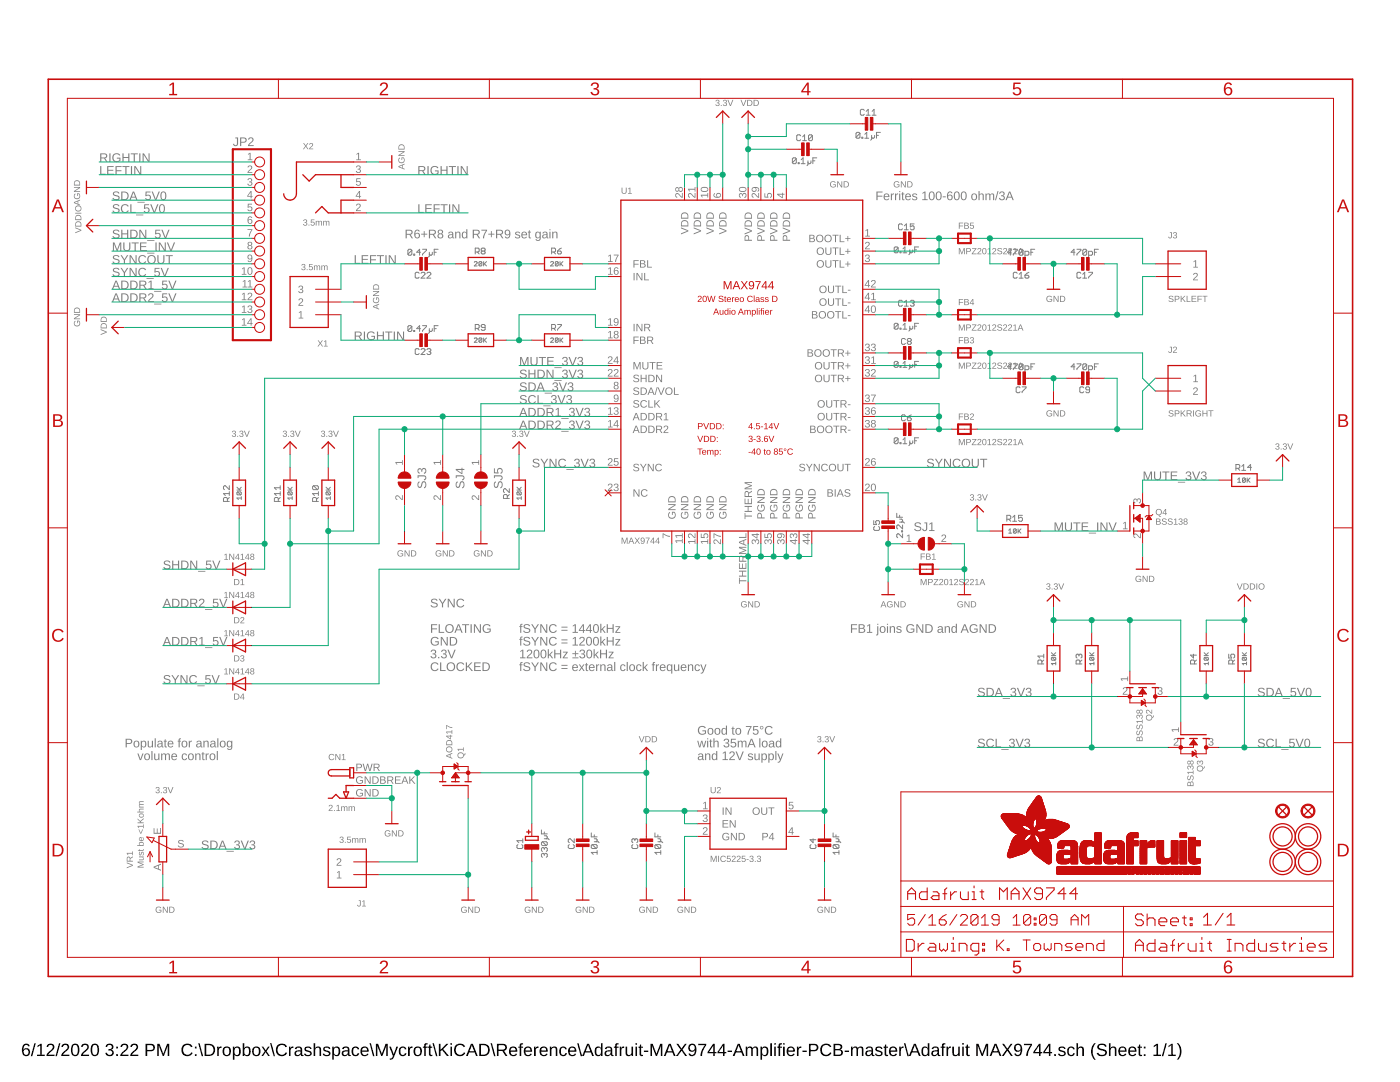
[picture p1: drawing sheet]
<svg xmlns="http://www.w3.org/2000/svg" width="279mm" height="216mm" viewBox="0 0 279 216" stroke-linecap="round" stroke-linejoin="round" font-family="sans-serif">
<path d="M4.8 208.4a.76 .76 0 0 1 1.1 .3l-.3 .1a.51 .51 0 0 0-.6-.2 .51 .51 0 0 0-.3 .6v.3a.79 .79 0 0 1 1.1 0 .79 .79 0 0 1-.1 1.1 .79 .79 0 0 1-1.1-.2 1.85 1.85 0 0 1 .2-2zM4.6 209.9a.55 .55 0 0 0 1.1 0 .55 .55 0 0 0-1.1 0zM6.9 208.2h.2l-.7 2.5h-.2zM7.5 208.7l.6-.4h.2v2.2h.6v.2h-1.5v-.2h.6v-1.9l-.5 .4zM9.5 208.4a.79 .79 0 0 1 1.3 .2 .79 .79 0 0 1-.5 1.1l-.7 .8h1.3v.2h-1.6a2.08 2.08 0 0 1 1-1.3 .48 .48 0 0 0 .1-.8 .48 .48 0 0 0-.8 .3h-.3zM11.8 208.2h.3l-.7 2.5h-.3zM12.5 208.4a.79 .79 0 0 1 1.2 .2 .79 .79 0 0 1-.4 1.1l-.7 .8h1.2v.2h-1.6a2.08 2.08 0 0 1 1-1.3 .48 .48 0 0 0 .1-.8 .48 .48 0 0 0-.7 .3h-.4zM14.5 208.4a.91 .91 0 0 1 1.1 .1 .91 .91 0 0 1 .2 1 .89 .89 0 0 1-.3 1.1 .89 .89 0 0 1-1.1-.2l-.2-.5v-.8zM14.7 208.6a1.65 1.65 0 0 0 .1 1.9h.2a1.12 1.12 0 0 0 .5-1.6l-.3-.4zM16.4 208.4a.79 .79 0 0 1 1.3 .2 .79 .79 0 0 1-.5 1.1l-.7 .8h1.3v.2h-1.6a2.08 2.08 0 0 1 1-1.3 .48 .48 0 0 0 .1-.8 .48 .48 0 0 0-.8 .3h-.3zM18.5 208.4a.91 .91 0 0 1 1 .1 .91 .91 0 0 1 .3 1 .89 .89 0 0 1-.4 1.1 .89 .89 0 0 1-1.1-.2l-.2-.5v-.8zM18.6 208.6a1.65 1.65 0 0 0 .2 1.9h.1a1.12 1.12 0 0 0 .5-1.6l-.3-.4zM21.3 208.4a.74 .74 0 0 1 1-.1 .74 .74 0 0 1 .2 1l-.4 .2a.66 .66 0 0 1 .6 .7 .66 .66 0 0 1-.8 .5l-.7-.2-.2-.4h.4a.49 .49 0 0 0 .6 .4 .49 .49 0 0 0 .2-.8l-.6-.1v-.3a.47 .47 0 0 0 .7-.2 .47 .47 0 0 0-.3-.6 .47 .47 0 0 0-.6 .4h-.3zM23.2 208.8h.3v.4h-.3zM23.2 210.4h.3v.3h-.3zM24.3 208.4a.79 .79 0 0 1 1.2 .2 .79 .79 0 0 1-.4 1.1l-.7 .8h1.2v.2h-1.6a2.08 2.08 0 0 1 1-1.3 .48 .48 0 0 0 .1-.8 .48 .48 0 0 0-.7 .3h-.4zM26.3 208.4a.79 .79 0 0 1 1.2 .2 .79 .79 0 0 1-.5 1.1l-.7 .8h1.3v.2h-1.6a2.08 2.08 0 0 1 1-1.3 .48 .48 0 0 0 .1-.8 .48 .48 0 0 0-.8 .3h-.3zM29 208.3a2.12 2.12 0 0 1 1.7 .2 .76 .76 0 0 1 .2 .8 .76 .76 0 0 1-.8 .5h-.7v.9h-.4zM29.4 208.5v1h1a.49 .49 0 0 0-.1-.9zM31.4 208.3h.4l.8 2.1 .7-2.1h.5v2.4h-.3v-2.1l-.8 2.1h-.2l-.8-2.1v2.1h-.3zM36.5 208.6a1.21 1.21 0 0 1 1.9 .2l-.3 .2a.87 .87 0 0 0-1.2-.4 .87 .87 0 0 0-.3 1.2 .84 .84 0 0 0 .7 .7 .84 .84 0 0 0 .9-.5l.2 .1a1.25 1.25 0 0 1-1.8 .4 1.25 1.25 0 0 1-.1-1.9zM38.9 208.8h.3v.4h-.3zM38.9 210.4h.3v.3h-.3zM39.6 208.2h.2l.7 2.5h-.2zM40.8 208.3h.8a1.22 1.22 0 0 1 1.3 1.1 1.22 1.22 0 0 1-1.2 1.3h-.9zM41.2 208.5v2h.5a.95 .95 0 0 0 .9-1 .95 .95 0 0 0-1-1zM43.3 208.8h.3v.4l.2-.3 .4-.1v.3h-.3l-.2 .3-.1 1.3h-.3zM44.6 209.1a.89 .89 0 0 1 1.2-.1 .89 .89 0 0 1 .3 1.1 .89 .89 0 0 1-1.3 .6 .89 .89 0 0 1-.3-1.3zM45 209.1a.86 .86 0 0 0 .2 1.4 .79 .79 0 0 0 .6-.7 .79 .79 0 0 0-.5-.8zM46.5 208.8h.3v.3a.71 .71 0 0 1 .9-.2 .71 .71 0 0 1 .4 .9 .76 .76 0 0 1-1 .9l-.3-.3v1h-.3zM47 209.1a.84 .84 0 0 0 .3 1.4 .83 .83 0 0 0 0-1.4zM48.4 208.2h.4l-.1 .9a.71 .71 0 0 1 1-.2 .71 .71 0 0 1 .3 .9 .76 .76 0 0 1-.9 .9l-.3-.3-.1 .3h-.3zM49 209.1a.84 .84 0 0 0 .3 1.4 .83 .83 0 0 0 0-1.4zM50.5 209.1a.89 .89 0 0 1 1.2-.1 .89 .89 0 0 1 .3 1.1 .89 .89 0 0 1-1.3 .6 .89 .89 0 0 1-.3-1.3zM50.9 209.1a.86 .86 0 0 0 .2 1.4 .79 .79 0 0 0 .6-.7 .79 .79 0 0 0-.5-.8zM52.2 208.8h.3l.5 .8 .5-.8h.3l-.6 1 .7 .9h-.4l-.5-.8-.5 .8h-.3l.6-.9zM53.9 208.2h.3l.7 2.5h-.3zM55.4 208.6a1.21 1.21 0 0 1 1.9 .2l-.3 .2a.87 .87 0 0 0-1.2-.4 .87 .87 0 0 0-.4 1.2 .84 .84 0 0 0 .8 .7 .84 .84 0 0 0 .8-.5l.3 .1a1.25 1.25 0 0 1-1.9 .4 1.25 1.25 0 0 1 0-1.9zM57.7 208.8h.3v.4l.2-.3 .4-.1v.3h-.4l-.2 .3v1.3h-.3zM59.1 208.9a.74 .74 0 0 1 .7-.1 .74 .74 0 0 1 .5 .6v1l.3 .1v.2h-.4l-.2-.3a.63 .63 0 0 1-.8 .4 .63 .63 0 0 1-.4-.8 .63 .63 0 0 1 .8-.4h.4a.42 .42 0 0 0-.3-.6 .42 .42 0 0 0-.5 .3h-.4zM59.2 209.9a.39 .39 0 0 0 0 .6 .39 .39 0 0 0 .6-.2l.2-.5zM60.9 209a.85 .85 0 0 1 1.3 .3h-.3a.39 .39 0 0 0-.5-.3 .39 .39 0 0 0-.3 .5l.2 .1a.67 .67 0 0 1 .7 .2 .67 .67 0 0 1 .1 .7 .91 .91 0 0 1-1.4-.2l.3-.1a.45 .45 0 0 0 .5 .4 .45 .45 0 0 0 .3-.6h-.1a.82 .82 0 0 1-.9-.8zM62.6 208.2h.3v1a.63 .63 0 0 1 .7-.4 .63 .63 0 0 1 .5 .7v1.2h-.3v-1.2a.45 .45 0 0 0-.5-.5 .45 .45 0 0 0-.4 .6v1.1h-.3zM64.7 209a.85 .85 0 0 1 1.2 .3h-.3a.39 .39 0 0 0-.4-.3 .39 .39 0 0 0-.3 .5l.2 .1a.67 .67 0 0 1 .7 .2 .67 .67 0 0 1 .1 .7 .91 .91 0 0 1-1.5-.2l.3-.1a.45 .45 0 0 0 .5 .4 .45 .45 0 0 0 .4-.6h-.1a.82 .82 0 0 1-1-.8zM66.3 208.8h.3v.3a.71 .71 0 0 1 .9-.2 .71 .71 0 0 1 .4 .9 .76 .76 0 0 1-.9 .9l-.4-.3v1h-.3zM66.8 209.1a.84 .84 0 0 0 .3 1.4 .83 .83 0 0 0 0-1.4zM68.5 208.9a.74 .74 0 0 1 .8-.1 .74 .74 0 0 1 .4 .6v1l.3 .1v.2h-.4l-.2-.3a.63 .63 0 0 1-.8 .4 .63 .63 0 0 1-.4-.8 .63 .63 0 0 1 .8-.4h.4a.42 .42 0 0 0-.3-.6 .42 .42 0 0 0-.5 .3h-.3zM68.6 209.9a.39 .39 0 0 0 .1 .6 .39 .39 0 0 0 .6-.2l.1-.5zM70.4 209.1a.76 .76 0 0 1 1.3 .3h-.3a.48 .48 0 0 0-.7-.3 .48 .48 0 0 0-.2 .7 .48 .48 0 0 0 .2 .6 .48 .48 0 0 0 .7-.3l.3 .1a.79 .79 0 0 1-1 .5 .79 .79 0 0 1-.5-.9zM72.1 209.1a.85 .85 0 0 1 1.1-.2 .85 .85 0 0 1 .4 .9h-1.3a.54 .54 0 0 0 .3 .7 .54 .54 0 0 0 .7-.3l.2 .1a.89 .89 0 0 1-1.1 .4 .89 .89 0 0 1-.4-1.2zM72.4 209.2l-.1 .4h1l-.3-.5zM73.7 208.2h.3l.7 2.5h-.3zM75 208.3h.5l.7 2.1 .8-2.1h.4v2.4h-.3v-2.1l-.8 2.1h-.2l-.8-2.1v2.1h-.3zM77.7 208.8h.3l.6 1.6 .5-1.6h.3l-.7 1.9a.79 .79 0 0 1-.9 .7v-.2h.3l.3-.5zM79.8 209.1a.76 .76 0 0 1 1.3 .3h-.3a.48 .48 0 0 0-.7-.3 .48 .48 0 0 0-.2 .7 .48 .48 0 0 0 .3 .6 .48 .48 0 0 0 .6-.3l.3 .1a.79 .79 0 0 1-.9 .5 .79 .79 0 0 1-.6-.9zM81.4 208.8h.3l.1 .4 .1-.3 .4-.1v.3h-.3l-.2 .3v1.3h-.3zM82.7 209.1a.89 .89 0 0 1 1.2-.1 .89 .89 0 0 1 .3 1.1 .89 .89 0 0 1-1.3 .6 .89 .89 0 0 1-.3-1.3zM83.1 209.1a.86 .86 0 0 0 .3 1.4 .79 .79 0 0 0 .5-.7 .79 .79 0 0 0-.5-.8zM84.8 208.3l.5-.1v.2l-.3 .1v.3h.3v.3h-.3v1.6h-.3v-1.6h-.3v-.3h.3zM85.7 208.4h.2v.4h.4v.3h-.4v1.2l.1 .2h.3v.2h-.5l-.2-.1v-1.5h-.2v-.3h.2zM86.3 208.2h.3l.7 2.5h-.3zM87.6 208.3h.3v1.2l1.2-1.2h.4l-1.1 1 1.2 1.4h-.4l-1-1.2-.3 .3v.9h-.3zM89.9 208.2h.3v.2h-.3zM89.9 208.8h.3v1.9h-.3zM90.9 208.6a1.21 1.21 0 0 1 1.9 .2l-.3 .2a.87 .87 0 0 0-1.1-.4 .87 .87 0 0 0-.4 1.2 .84 .84 0 0 0 .7 .7 .84 .84 0 0 0 .9-.5l.3 .1a1.25 1.25 0 0 1-1.9 .4 1.25 1.25 0 0 1-.1-1.9zM94 208.3h.4l.9 2.4h-.3l-.3-.7h-1.1l-.3 .7h-.3zM94.2 208.5l-.5 1.2h.9zM95.6 208.3h.8a1.22 1.22 0 0 1 1.3 1.1 1.22 1.22 0 0 1-1.2 1.3h-.9zM96 208.5v2h.5a.95 .95 0 0 0 .9-1 .95 .95 0 0 0-1-1zM97.9 208.2h.3l.7 2.5h-.3zM99.2 208.3h1.1a.7 .7 0 0 1 .9 .5 .7 .7 0 0 1-.6 .9l.7 1h-.4l-.6-1h-.8v1h-.3zM99.5 208.5v.9h.8a.46 .46 0 0 0 .5-.4 .46 .46 0 0 0-.5-.5zM101.8 209.1a.85 .85 0 0 1 1-.2 .85 .85 0 0 1 .4 .9h-1.3a.54 .54 0 0 0 .3 .7 .54 .54 0 0 0 .7-.3l.3 .1a.89 .89 0 0 1-1.2 .4 .89 .89 0 0 1-.4-1.2zM102.1 209.2l-.2 .4h1l-.3-.5zM103.8 208.3l.6-.1v.2l-.4 .1v.3h.4v.3h-.4v1.6h-.3v-1.6h-.2v-.3h.2zM104.7 209.1a.85 .85 0 0 1 1.1-.2 .85 .85 0 0 1 .4 .9h-1.3a.54 .54 0 0 0 .3 .7 .54 .54 0 0 0 .7-.3l.2 .1a.89 .89 0 0 1-1.1 .4 .89 .89 0 0 1-.4-1.2zM105 209.2l-.1 .4h1l-.3-.5zM106.6 208.8h.3v.4l.2-.3 .4-.1v.3h-.4l-.2 .3v1.3h-.3zM107.9 209.1a.85 .85 0 0 1 1-.2 .85 .85 0 0 1 .4 .9h-1.3a.54 .54 0 0 0 .3 .7 .54 .54 0 0 0 .7-.3l.3 .1a.89 .89 0 0 1-1.2 .4 .89 .89 0 0 1-.4-1.2zM108.1 209.2l-.1 .4h1l-.3-.5zM109.7 208.8h.3v.4a.63 .63 0 0 1 .8-.4 .63 .63 0 0 1 .4 .7v1.2h-.3v-1.2a.45 .45 0 0 0-.5-.5 .45 .45 0 0 0-.4 .6v1.1h-.3zM111.8 209.1a.76 .76 0 0 1 1.3 .3h-.3a.48 .48 0 0 0-.6-.3 .48 .48 0 0 0-.3 .7 .48 .48 0 0 0 .3 .6 .48 .48 0 0 0 .6-.3l.3 .1a.79 .79 0 0 1-.9 .5 .79 .79 0 0 1-.6-.9zM113.6 209.1a.85 .85 0 0 1 1-.2 .85 .85 0 0 1 .4 .9h-1.3a.54 .54 0 0 0 .3 .7 .54 .54 0 0 0 .7-.3l.3 .1a.89 .89 0 0 1-1.2 .4 .89 .89 0 0 1-.4-1.2zM113.8 209.2l-.1 .4h1l-.3-.5zM115.2 208.2h.3l.7 2.5h-.3zM117.2 208.3h.3l1 2.4h-.3l-.3-.7h-1.1l-.3 .7h-.3zM117.4 208.5l-.5 1.2h.9zM118.8 209.1a.67 .67 0 0 1 1.2 0l-.1-.9h.4v2.5h-.3v-.3a.71 .71 0 0 1-1 .3 .71 .71 0 0 1-.3-.9zM119.1 209.2a.91 .91 0 0 0 .3 1.3 .79 .79 0 0 0 .5-.7 .79 .79 0 0 0-.5-.8zM121 208.9a.74 .74 0 0 1 .7-.1 .74 .74 0 0 1 .5 .6v1l.3 .1v.2h-.4l-.2-.3a.63 .63 0 0 1-.8 .4 .63 .63 0 0 1-.4-.8 .63 .63 0 0 1 .8-.4h.4a.42 .42 0 0 0-.3-.6 .42 .42 0 0 0-.5 .3h-.4zM121.1 209.9a.39 .39 0 0 0 0 .6 .39 .39 0 0 0 .6-.2l.2-.5zM122.9 208.3l.5-.1v.2l-.3 .1v.3h.3v.3h-.3v1.6h-.3v-1.6h-.3v-.3h.3zM123.7 208.8h.3v.4l.2-.3 .4-.1v.3h-.4l-.2 .3v1.3h-.3zM124.8 208.8h.4v1.2a.45 .45 0 0 0 .5 .5 .45 .45 0 0 0 .3-.6v-1.1h.3l.1 1.9h-.3l-.1-.3a.63 .63 0 0 1-.7 .3 .63 .63 0 0 1-.5-.6zM126.8 208.2h.3v.2h-.3zM126.8 208.8h.3v1.9h-.3zM127.7 208.4h.3v.4h.3v.3h-.3v1.2l.1 .2h.2v.2h-.5l-.1-.1-.1-1.5h-.2v-.3h.3zM128.5 209.6h.9v.3h-.9zM129.8 208.3h.5l.7 2.1 .8-2.1h.4v2.4h-.3v-2.1l-.8 2.1h-.2l-.8-2.1v2.1h-.3zM133.5 208.3h.3l1 2.4h-.3l-.3-.7h-1.1l-.3 .7h-.3zM133.7 208.5l-.5 1.2h.9zM135 208.3h.3l.7 .9 .7-.9h.3l-.8 1.1 .9 1.3h-.3l-.8-1-.7 1h-.4l.9-1.2zM137.6 208.5a.89 .89 0 0 1 1.1-.1 .89 .89 0 0 1 .3 1 .94 .94 0 0 1-.3 1.1 .94 .94 0 0 1-1.2 0l-.1-.3h.3a.52 .52 0 0 0 .7 .2 .52 .52 0 0 0 .3-.6v-.3a.78 .78 0 0 1-1.2 .1 .78 .78 0 0 1 .1-1.1zM137.6 209.1a.55 .55 0 0 0 1.1 0 .55 .55 0 0 0-1.1 0zM139.3 208.3h1.6v.2l-.7 1.4-.1 .8h-.3a3.8 3.8 0 0 1 .8-2.2h-1.3zM142.3 208.3h.3v1.6h.4v.3h-.4v.5h-.3v-.5h-1.1v-.3zM142.3 208.6l-.8 1.3h.8zM144.3 208.3h.3v1.6h.3v.3h-.3v.5h-.3v-.5h-1.1v-.3zM144.3 208.6l-.8 1.3h.8zM145.2 209.6h.9v.3h-.9zM147.2 208.3h.4l1 2.4h-.4l-.2-.7h-1.1l-.3 .7h-.4zM147.4 208.5l-.4 1.2h.9zM148.8 208.8h.3v.4a.58 .58 0 0 1 .6-.4 .58 .58 0 0 1 .5 .4 .58 .58 0 0 1 .7-.4 .58 .58 0 0 1 .4 .7v1.2h-.3v-1.4a.41 .41 0 0 0-.6-.2 .41 .41 0 0 0-.2 .5v1.1h-.3v-1.4a.41 .41 0 0 0-.5-.2 .41 .41 0 0 0-.3 .5v1.1h-.3zM151.8 208.8h.3v.3a.71 .71 0 0 1 .9-.2 .71 .71 0 0 1 .3 .9 .76 .76 0 0 1-.9 .9l-.3-.3v1h-.3zM152.3 209.1a.84 .84 0 0 0 .3 1.4 .83 .83 0 0 0 0-1.4zM153.7 208.2h.3v2.5h-.3zM154.5 208.2h.3v.2h-.3zM154.5 208.8h.3v1.9h-.3zM155.5 208.3l.6-.1v.2l-.4 .1v.3h.4v.3h-.4v1.6h-.3v-1.6h-.3v-.3h.3zM156.3 208.2h.3v.2h-.3zM156.3 208.8h.3v1.9h-.3zM157.2 209.1a.85 .85 0 0 1 1-.2 .85 .85 0 0 1 .4 .9h-1.3a.54 .54 0 0 0 .3 .7 .54 .54 0 0 0 .7-.3l.3 .1a.89 .89 0 0 1-1.2 .4 .89 .89 0 0 1-.4-1.2zM157.5 209.2l-.2 .4h1l-.3-.5zM159 208.8h.3l.1 .4 .1-.3 .4-.1v.3h-.3l-.2 .3v1.3h-.4zM160.1 209.6h.9v.3h-.9zM161.4 208.3a2.12 2.12 0 0 1 1.7 .2 .76 .76 0 0 1 .2 .8 .76 .76 0 0 1-.8 .5h-.7v.9h-.4zM161.8 208.5v1h.9a.49 .49 0 0 0 0-.9zM164 208.6a1.21 1.21 0 0 1 1.9 .2l-.3 .2a.87 .87 0 0 0-1.2-.4 .87 .87 0 0 0-.3 1.2 .84 .84 0 0 0 .7 .7 .84 .84 0 0 0 .9-.5l.2 .1a1.25 1.25 0 0 1-1.8 .4 1.25 1.25 0 0 1-.1-1.9zM166.4 208.3a1.58 1.58 0 0 1 1.6 .3 .57 .57 0 0 1-.4 .8 .66 .66 0 0 1 .6 .8 .66 .66 0 0 1-.9 .5h-.9zM166.7 208.5v.8h.5a.42 .42 0 0 0 .5-.1 .42 .42 0 0 0 0-.5 1 1 0 0 0-1-.2zM166.7 209.6v.9l1-.1a.43 .43 0 0 0 .1-.6l-.2-.2zM168.6 209.6h.8v.3h-.8zM169.8 208.8h.3v.4a.58 .58 0 0 1 .6-.4 .58 .58 0 0 1 .5 .4 .58 .58 0 0 1 .7-.4 .58 .58 0 0 1 .4 .7v1.2h-.3v-1.4a.41 .41 0 0 0-.6-.2 .41 .41 0 0 0-.2 .5v1.1h-.3v-1.4a.41 .41 0 0 0-.5-.2 .41 .41 0 0 0-.2 .5v1.1h-.4zM173 208.9a.74 .74 0 0 1 .8-.1 .74 .74 0 0 1 .4 .6v1l.3 .1v.2h-.4l-.2-.3a.63 .63 0 0 1-.8 .4 .63 .63 0 0 1-.4-.8 .63 .63 0 0 1 .8-.4h.4a.42 .42 0 0 0-.3-.6 .42 .42 0 0 0-.5 .3h-.3zM173.1 209.9a.39 .39 0 0 0 .1 .6 .39 .39 0 0 0 .6-.2l.1-.5zM174.9 209a.85 .85 0 0 1 1.2 .3h-.3a.39 .39 0 0 0-.4-.3 .39 .39 0 0 0-.3 .5l.2 .1a.67 .67 0 0 1 .7 .2 .67 .67 0 0 1 .1 .7 .91 .91 0 0 1-1.5-.2l.3-.1a.45 .45 0 0 0 .5 .4 .45 .45 0 0 0 .4-.6h-.1a.82 .82 0 0 1-1-.8zM176.7 208.4h.2v.4h.3v.3h-.3v1.2l.1 .2h.2v.2h-.5l-.1-.1-.1-1.5h-.2v-.3h.3zM177.6 209.1a.85 .85 0 0 1 1.1-.2 .85 .85 0 0 1 .4 .9h-1.4a.54 .54 0 0 0 .4 .7 .54 .54 0 0 0 .6-.3l.3 .1a.89 .89 0 0 1-1.2 .4 .89 .89 0 0 1-.4-1.2zM177.9 209.2l-.2 .4h1l-.3-.5zM179.5 208.8h.3v.4l.1-.3 .4-.1v.3h-.3l-.2 .3v1.3h-.3zM180.4 208.2h.3l.7 2.5h-.3zM182.4 208.3h.4l.9 2.4h-.3l-.3-.7h-1.1l-.3 .7h-.3zM182.6 208.5l-.5 1.2h.9zM184.1 209.1a.67 .67 0 0 1 1.1 0v-.9h.3v2.5h-.3v-.3a.71 .71 0 0 1-1 .3 .71 .71 0 0 1-.3-.9zM184.3 209.2a.9 .9 0 0 0 .4 1.3 .79 .79 0 0 0 .5-.7 .79 .79 0 0 0-.5-.8zM186.2 208.9a.74 .74 0 0 1 .7-.1 .74 .74 0 0 1 .5 .6v1l.3 .1v.2h-.4l-.2-.3a.63 .63 0 0 1-.8 .4 .63 .63 0 0 1-.4-.8 .63 .63 0 0 1 .8-.4h.4a.42 .42 0 0 0-.3-.6 .42 .42 0 0 0-.5 .3h-.4zM186.3 209.9a.39 .39 0 0 0 0 .6 .39 .39 0 0 0 .6-.2l.2-.5zM188.1 208.3l.6-.1v.2l-.4 .1v.3h.4v.3h-.4v1.6h-.3v-1.6h-.3v-.3h.3zM188.9 208.8h.3v.4l.2-.3 .4-.1v.3h-.4l-.1 .3-.1 1.3h-.3zM190.1 208.8h.3v1.2a.45 .45 0 0 0 .5 .5 .45 .45 0 0 0 .3-.6v-1.1h.4v1.9h-.3v-.3a.63 .63 0 0 1-.8 .3 .63 .63 0 0 1-.4-.6zM192 208.2h.3v.2h-.3zM192 208.8h.3v1.9h-.3zM193 208.4h.2v.4h.3v.3h-.3v1.2l.1 .2h.2v.2h-.5l-.1-.1v-1.5h-.3v-.3h.3zM194.8 208.3h.5l.7 2.1 .8-2.1h.4v2.4h-.3v-2.1l-.8 2.1h-.2l-.8-2.1v2.1h-.3zM198.5 208.3h.4l.9 2.4h-.3l-.3-.7h-1.1l-.3 .7h-.3zM198.7 208.5l-.5 1.2h.9zM200 208.3h.4l.6 .9 .7-.9h.4l-.9 1.1 .9 1.3h-.3l-.8-1-.7 1h-.4l1-1.2zM202.6 208.5a.89 .89 0 0 1 1.1-.1 .89 .89 0 0 1 .3 1 .94 .94 0 0 1-.3 1.1 .94 .94 0 0 1-1.1 0l-.2-.3h.3a.52 .52 0 0 0 .7 .2 .52 .52 0 0 0 .3-.6v-.3a.78 .78 0 0 1-1.2 .1 .78 .78 0 0 1 .1-1.1zM202.6 209.1a.55 .55 0 0 0 1.1 0 .55 .55 0 0 0-1.1 0zM204.4 208.3h1.6v.2l-.7 1.4-.2 .8h-.3a3.8 3.8 0 0 1 .9-2.2h-1.3zM207.3 208.3h.4v1.6h.3v.3h-.3v.5h-.3v-.5h-1.2v-.3zM207.4 208.6l-.9 1.3h.9zM209.3 208.3h.3v1.6h.4v.3h-.4v.5h-.3v-.5h-1.1v-.3zM209.3 208.6l-.8 1.3h.8zM210.4 210.3h.3v.4h-.3zM211.4 209a.85 .85 0 0 1 1.3 .3h-.3a.39 .39 0 0 0-.5-.3 .39 .39 0 0 0-.3 .5l.2 .1a.67 .67 0 0 1 .7 .2 .67 .67 0 0 1 .1 .7 .91 .91 0 0 1-1.4-.2l.2-.1a.45 .45 0 0 0 .6 .4 .45 .45 0 0 0 .3-.6h-.1a.82 .82 0 0 1-1-.8zM213.2 209.1a.76 .76 0 0 1 1.3 .3h-.3a.48 .48 0 0 0-.7-.3 .48 .48 0 0 0-.2 .7 .48 .48 0 0 0 .2 .6 .48 .48 0 0 0 .7-.3l.3 .1a.79 .79 0 0 1-1 .5 .79 .79 0 0 1-.5-.9zM214.8 208.2h.3v1a.63 .63 0 0 1 .8-.4 .63 .63 0 0 1 .4 .7v1.2h-.3v-1.2a.45 .45 0 0 0-.5-.5 .45 .45 0 0 0-.4 .6v1.1h-.3zM218.4 208.2h.3a2.48 2.48 0 0 0 0 3.2 1.06 1.06 0 0 1-.9-1 2.47 2.47 0 0 1 .6-2.2zM219.1 208.5a1.11 1.11 0 0 1 1.8 .3l-.4 .1a.63 .63 0 0 0-.6-.4 .63 .63 0 0 0-.6 .5l.7 .3a.75 .75 0 0 1 .9 .8 .75 .75 0 0 1-1 .6 .89 .89 0 0 1-1-.6h.3a.78 .78 0 0 0 .7 .4 .78 .78 0 0 0 .7-.4 1.74 1.74 0 0 0-1.3-.7l-.3-.4zM221.3 208.2h.3v1a.63 .63 0 0 1 .7-.4 .63 .63 0 0 1 .5 .7v1.2h-.3v-1.2a.45 .45 0 0 0-.5-.5 .45 .45 0 0 0-.4 .6v1.1h-.3zM223.4 209.1a.85 .85 0 0 1 1-.2 .85 .85 0 0 1 .4 .9h-1.3a.54 .54 0 0 0 .3 .7 .54 .54 0 0 0 .7-.3l.3 .1a.89 .89 0 0 1-1.2 .4 .89 .89 0 0 1-.4-1.2zM223.7 209.2l-.2 .4h1l-.3-.5zM225.4 209.1a.85 .85 0 0 1 1-.2 .85 .85 0 0 1 .4 .9h-1.3a.54 .54 0 0 0 .3 .7 .54 .54 0 0 0 .7-.3l.3 .1a.89 .89 0 0 1-1.2 .4 .89 .89 0 0 1-.4-1.2zM225.6 209.2l-.1 .4h1l-.3-.5zM227.3 208.4h.2v.4h.4v.3h-.4v1.2l.2 .2h.2v.2h-.5l-.1-.1-.1-1.5h-.2v-.3h.2zM228.3 208.8h.3v.4h-.3zM228.3 210.4h.3v.3h-.3zM230.3 208.7l.5-.4h.3v2.2h.6v.2h-1.5v-.2h.6v-1.9l-.5 .4zM232.6 208.2h.3l-.7 2.5h-.3zM233.2 208.7l.6-.4h.3v2.2h.6v.2h-1.6v-.2h.6v-1.9l-.5 .4zM234.8 208.2a1.06 1.06 0 0 1 .9 1 2.47 2.47 0 0 1-.6 2.2h-.3a2.48 2.48 0 0 0 0-3.2z" fill="#000"/>
<g fill="#808080">
<path d="M139.5 145.1a.9 .9 0 0 1 1.4 .2h-.3a.68 .68 0 0 0-.9 0 .68 .68 0 0 0-.1 .9 .68 .68 0 0 0 1 .1l.1-.4h-.5v-.2h.7v.6a.94 .94 0 0 1-1.3 .1 .94 .94 0 0 1-.1-1.3zM141.3 145.4a.64 .64 0 0 1 1 .1 .64 .64 0 0 1-.1 .9 .64 .64 0 0 1-.9-.1l-.1-.4zM141.5 145.5l-.1 .4a.4 .4 0 0 0 .4 .6 .49 .49 0 0 0 .4-.7 .49 .49 0 0 0-.7-.3zM142.7 145.4a.64 .64 0 0 1 .9 .1 .64 .64 0 0 1 0 .9 .64 .64 0 0 1-.9-.1l-.1-.4zM142.9 145.5l-.1 .4a.4 .4 0 0 0 .4 .6 .49 .49 0 0 0 .4-.7 .49 .49 0 0 0-.7-.3zM144.1 145.4l.4-.2 .4 .3v-.7h.2v1.8h-.2v-.2a.5 .5 0 0 1-.7 .2 .5 .5 0 0 1-.2-.7zM144.3 145.5l-.1 .7 .2 .2a.49 .49 0 0 0 .5-.5 .49 .49 0 0 0-.5-.5zM146.2 145h.2v.3h.2v.1h-.2v.9v.1h.2v.2l-.4-.1-.1-1.1h-.1v-.1h.2zM146.9 145.4a.64 .64 0 0 1 .9 .1 .64 .64 0 0 1-.1 .9 .64 .64 0 0 1-.9-.1v-.4zM147.1 145.5l-.1 .4a.4 .4 0 0 0 .3 .6 .49 .49 0 0 0 .4-.7 .49 .49 0 0 0-.6-.3zM148.9 144.9h1.1l-.5 1.1-.1 .6h-.2v-.5l.6-1h-.9zM150.3 144.9h1v.2h-.8v.5a.59 .59 0 0 1 .8 .3 .59 .59 0 0 1-.3 .8 .59 .59 0 0 1-.8-.5h.2a.38 .38 0 0 0 .6 .1 .38 .38 0 0 0 .1-.5 .38 .38 0 0 0-.6 0h-.2zM151.7 145.2a.35 .35 0 0 1 .7 0 .35 .35 0 0 1-.7 0zM151.8 145.2a.22 .22 0 0 0 .4 0 .22 .22 0 0 0-.4 0zM152.9 145.1a.86 .86 0 0 1 1.3 .2h-.2a.63 .63 0 0 0-1 0 .63 .63 0 0 0 .1 .9 .63 .63 0 0 0 .9-.1l.2 .1a.88 .88 0 0 1-1.3 .2 .88 .88 0 0 1 0-1.3z"/>
<path d="M139.1 147.8h.3l.2 1.1 .3-1.1h.3l.3 1.1 .2-1.1h.3l-.4 1.3h-.3l-.2-1.1-.3 1.1h-.3zM141.1 147.3h.2v.2h-.2zM141.1 147.8h.2v1.3h-.2zM141.8 147.5h.1v.3h.3v.2h-.3v.8l.1 .2h.2v.1l-.5-.1v-1h-.2v-.2h.2zM142.4 147.3h.2v.7a.44 .44 0 0 1 .5-.2 .44 .44 0 0 1 .3 .5v.8h-.2v-.8a.32 .32 0 0 0-.3-.4 .32 .32 0 0 0-.3 .5v.7h-.2zM144.6 147.5a.5 .5 0 0 1 .7 0 .5 .5 0 0 1 0 .7h-.1a.51 .51 0 0 1 .3 .8 .51 .51 0 0 1-.8 .1l-.3-.4h.2a.35 .35 0 0 0 .5 .3 .35 .35 0 0 0 .1-.6h-.4v-.2a.33 .33 0 0 0 .5-.2 .33 .33 0 0 0-.3-.5 .33 .33 0 0 0-.4 .4l-.2-.1zM145.9 147.4h1v.2h-.8l-.1 .5a.59 .59 0 0 1 .9 .3 .59 .59 0 0 1-.4 .8 .59 .59 0 0 1-.7-.5h.2a.38 .38 0 0 0 .6 .2 .38 .38 0 0 0 0-.6 .38 .38 0 0 0-.6 0h-.2zM147.2 147.8h.2v.2a.41 .41 0 0 1 .4-.2 .41 .41 0 0 1 .4 .2 .41 .41 0 0 1 .5-.2 .41 .41 0 0 1 .3 .5v.8h-.2l-.1-1-.2-.1-.3 .2v.9h-.2v-1l-.1-.1h-.3l-.1 .2v.9h-.3zM149.8 147.4h.3l.7 1.7h-.2l-.2-.5h-.8l-.2 .5h-.3zM150 147.6l-.3 .8h.6zM151.5 147.3h.3v1.8h-.3zM152.2 148a.64 .64 0 0 1 .9 0 .64 .64 0 0 1-.1 .9 .64 .64 0 0 1-.9-.1l-.1-.3zM152.3 148.1v.4a.4 .4 0 0 0 .3 .5 .49 .49 0 0 0 .4-.6 .49 .49 0 0 0-.7-.3zM153.6 147.9l.1-.1a.52 .52 0 0 1 .8 .4v.7l.2 .2h-.3l-.1-.2a.45 .45 0 0 1-.6 .3 .45 .45 0 0 1-.3-.6 .45 .45 0 0 1 .6-.3h.3a.3 .3 0 0 0-.2-.3 .3 .3 0 0 0-.4 .2l-.2-.1zM153.7 148.7a.32 .32 0 0 0 .6 0 .32 .32 0 0 0-.6 0zM154.9 148l.4-.2 .4 .2v-.7h.2v1.8h-.2v-.2a.5 .5 0 0 1-.6 .2 .5 .5 0 0 1-.3-.6zM155.1 148.1l-.1 .6 .2 .3a.49 .49 0 0 0 .5-.5 .49 .49 0 0 0-.5-.5z"/>
<path d="M139.4 150.5l.2-.1a.52 .52 0 0 1 .7 .4v.6l.2 .3h-.2l-.2-.3a.45 .45 0 0 1-.5 .3 .45 .45 0 0 1-.3-.5 .45 .45 0 0 1 .5-.3h.3a.3 .3 0 0 0-.2-.4 .3 .3 0 0 0-.4 .2h-.2zM139.5 151.2a.32 .32 0 0 0 .6 0 .32 .32 0 0 0-.6 0zM140.7 150.4h.2v.2a.44 .44 0 0 1 .5-.3 .44 .44 0 0 1 .4 .5v.9h-.3v-.9a.32 .32 0 0 0-.3-.3 .32 .32 0 0 0-.3 .4v.8h-.2zM142.2 150.5l.3-.2 .4 .3v-.7h.2l.1 1.8h-.3v-.2a.5 .5 0 0 1-.6 .1 .5 .5 0 0 1-.3-.6zM142.3 150.6v.6l.1 .3a.49 .49 0 0 0 .5-.5 .49 .49 0 0 0-.5-.5zM144.2 150.2l.7-.2v1.5h.4v.2h-1.1v-.2h.4v-1.3l-.4 .2zM145.7 150a.55 .55 0 0 1 .9 .2 .55 .55 0 0 1-.3 .8l-.5 .5h.9v.2h-1.2l.1-.3 .5-.5a.37 .37 0 0 0 .3-.5 .37 .37 0 0 0-.6-.1v.1h-.3zM146.8 150h.2l.6 1.5 .6-1.5h.2l-.7 1.7h-.2zM149.4 150.4l.6-.1 .3 .4h-.2a.28 .28 0 0 0-.4-.2 .28 .28 0 0 0-.2 .3l.5 .1a.37 .37 0 0 1 .3 .4 .37 .37 0 0 1-.3 .4l-.6-.1-.2-.2 .2-.1a.32 .32 0 0 0 .4 .3 .32 .32 0 0 0 .2-.4 .48 .48 0 0 1-.6-.2 .48 .48 0 0 1 0-.6zM150.6 150.4h.2v.8a.32 .32 0 0 0 .3 .3 .32 .32 0 0 0 .3-.4v-.7h.2v1.3h-.2v-.3a.44 .44 0 0 1-.5 .3 .44 .44 0 0 1-.3-.5zM151.9 150.4h.3v.2a.5 .5 0 0 1 .6-.2 .5 .5 0 0 1 .3 .6 .53 .53 0 0 1-.7 .7l-.2-.2v.7h-.2zM152.3 150.6a.49 .49 0 0 0-.1 .6 .49 .49 0 0 0 .6 .2v-.8zM153.3 150.4h.2l.1 .2a.5 .5 0 0 1 .6-.2 .5 .5 0 0 1 .3 .6 .53 .53 0 0 1-.7 .7l-.2-.2v.7h-.3zM153.7 150.6a.49 .49 0 0 0-.2 .6 .49 .49 0 0 0 .7 .2v-.8zM154.7 149.9h.3v1.8h-.3zM155.1 150.4h.3l.4 1 .3-1h.3l-.5 1.3a.54 .54 0 0 1-.7 .5v-.2h.2l.2-.3z"/>
<path d="M169.8 124.6h1.2v.1h-.9v.7h.9v.2h-.9v.7h-.3zM171.4 124.6h.9l.2 .1 .1 .4-.3 .3a.47 .47 0 0 1 .4 .5 .47 .47 0 0 1-.6 .4h-.7zM171.6 124.7v.6l.7-.2v-.3zM171.6 125.5v.6h.6l.2-.2-.1-.4zM173.1 124.8l.6-.2v1.5h.4v.2h-1.1v-.2h.4v-1.3l-.3 .2zM175.1 124.5h.2v.2h-.2zM175.1 125h.2v1.4l-.1 .3-.3 .1-.1-.2 .3-.1zM175.7 125.1a.64 .64 0 0 1 .9 .1 .64 .64 0 0 1-.1 .9 .64 .64 0 0 1-.9-.1v-.4zM175.9 125.2l-.1 .4a.4 .4 0 0 0 .3 .5 .49 .49 0 0 0 .5-.6 .49 .49 0 0 0-.7-.3zM177 124.5h.2v.2h-.2zM177 125h.2v1.3h-.2zM177.6 125h.2v.2a.44 .44 0 0 1 .5-.3 .44 .44 0 0 1 .3 .5v.9h-.2v-.9a.32 .32 0 0 0-.4-.3 .32 .32 0 0 0-.2 .4v.8h-.2zM179 125h.6l.3 .3h-.2a.28 .28 0 0 0-.3-.2 .28 .28 0 0 0-.2 .3l.4 .2a.37 .37 0 0 1 .3 .3 .37 .37 0 0 1-.3 .4l-.6-.1-.1-.2 .1-.1a.32 .32 0 0 0 .4 .3 .32 .32 0 0 0 .3-.4h-.1a.48 .48 0 0 1-.5-.2 .48 .48 0 0 1-.1-.6zM181.1 124.8a.9 .9 0 0 1 1.3 .1l-.2 .1a.68 .68 0 0 0-.9 0 .68 .68 0 0 0-.1 .9 .68 .68 0 0 0 1 .1l.1-.4h-.5v-.2h.7v.6a.94 .94 0 0 1-1.4 .1 .94 .94 0 0 1 0-1.3zM182.9 124.6h.2l1 1.4v-1.4h.2v1.7h-.3l-.9-1.5v1.5h-.2zM184.7 124.6h.5a.86 .86 0 0 1 1 .8 .86 .86 0 0 1-.9 .9h-.6zM184.9 124.7v1.4a.73 .73 0 0 0 1-.7 .73 .73 0 0 0-1-.7zM187.2 125.1l.2-.1a.52 .52 0 0 1 .8 .4v.6l.2 .3h-.3l-.1-.3a.45 .45 0 0 1-.6 .3 .45 .45 0 0 1-.3-.5 .45 .45 0 0 1 .5-.3h.3a.3 .3 0 0 0-.2-.4 .3 .3 0 0 0-.3 .2h-.3zM187.3 125.8a.35 .35 0 0 0 .7 0 .35 .35 0 0 0-.7 0zM188.5 125h.2v.2a.44 .44 0 0 1 .6-.3 .44 .44 0 0 1 .3 .5v.9h-.2v-.9a.32 .32 0 0 0-.4-.3 .32 .32 0 0 0-.2 .4v.8h-.3zM190 125.1l.3-.2 .5 .3v-.7h.2v1.8h-.2v-.2a.5 .5 0 0 1-.7 .1 .5 .5 0 0 1-.2-.6zM190.2 125.2l-.1 .7 .2 .2a.49 .49 0 0 0 .5-.5 .49 .49 0 0 0-.5-.5zM192.4 124.6h.3l.7 1.7h-.3l-.2-.5h-.8l-.2 .5h-.2zM192.5 124.7l-.3 .9h.7zM193.7 124.8a.9 .9 0 0 1 1.4 .1l-.2 .1a.68 .68 0 0 0-1 0 .68 .68 0 0 0 0 .9 .68 .68 0 0 0 .9 .1l.1-.4h-.5v-.2h.7v.6a.94 .94 0 0 1-1.3 .1 .94 .94 0 0 1-.1-1.3zM195.5 124.6h.3l.9 1.4v-1.4h.2v1.7h-.3l-.9-1.5v1.5h-.2zM197.3 124.6h.6a.86 .86 0 0 1 .9 .8 .86 .86 0 0 1-.8 .9h-.7zM197.5 124.7v1.4a.73 .73 0 0 0 1.1-.7 .73 .73 0 0 0-1.1-.7z"/>
<path d="M86.2 119.6a.8 .8 0 0 1 1.1 .2l-.2 .1a.4 .4 0 0 0-.5-.3 .4 .4 0 0 0-.3 .5l.2 .1a.59 .59 0 0 1 .7 .2 .59 .59 0 0 1 0 .7l-.5 .1a.63 .63 0 0 1-.8-.4l.3-.1a.46 .46 0 0 0 .5 .4 .46 .46 0 0 0 .4-.5l-.5-.2a.49 .49 0 0 1-.5-.2 .49 .49 0 0 1 .1-.6zM87.5 119.5h.3l.5 .8 .5-.8h.3l-.7 1v.7h-.2v-.7zM89.4 119.5h.2l1 1.5-.1-1.5h.2v1.7h-.2l-1-1.5 .1 1.5h-.2zM91.3 119.7a.86 .86 0 0 1 1.3 .2l-.2 .1a.63 .63 0 0 0-.9-.1 .63 .63 0 0 0 0 .9 .63 .63 0 0 0 1-.1l.2 .1a.88 .88 0 0 1-1.4 .2 .88 .88 0 0 1 0-1.3z"/>
<path d="M86 124.6h1.2v.1h-.9v.7h.9v.2h-.9v.7h-.3zM87.5 124.6h.3v1.5h.8v.2h-1.1zM88.8 125.4a.9 .9 0 0 1 1.8 0 .9 .9 0 0 1-1.8 0zM89.2 124.9a.69 .69 0 0 0 .2 1.1 .69 .69 0 0 0 1-.4 .69 .69 0 0 0-.7-.9zM91.4 124.6h.2l.7 1.7h-.2l-.2-.5h-.8l-.2 .5h-.2zM91.5 124.7l-.3 .9h.6zM92.2 124.6h1.4v.1h-.6v1.6h-.2v-1.6h-.6zM93.9 124.6h.2v1.7h-.2zM94.6 124.6h.3l.9 1.4v-1.4h.2v1.7h-.3l-.9-1.5v1.5h-.2zM96.5 124.8a.9 .9 0 0 1 1.4 .1l-.2 .1a.68 .68 0 0 0-1 0 .68 .68 0 0 0 0 .9 .68 .68 0 0 0 .9 .1l.1-.4h-.5v-.2h.7v.6a.94 .94 0 0 1-1.3 .1 .94 .94 0 0 1-.1-1.3z"/>
<path d="M86.2 127.3a.9 .9 0 0 1 1.3 .2h-.2a.68 .68 0 0 0-.9 0 .68 .68 0 0 0-.1 1 .68 .68 0 0 0 1 0l.1-.3h-.6v-.2h.8v.5a.94 .94 0 0 1-1.4 .1 .94 .94 0 0 1 0-1.3zM88 127.1h.2l1 1.5v-1.5h.2v1.7h-.3l-.9-1.4v1.4h-.2zM89.8 127.1h.5a.86 .86 0 0 1 .9 .8 .86 .86 0 0 1-.8 .9h-.6zM90 127.3v1.3a.73 .73 0 0 0 1-.6 .73 .73 0 0 0-1-.7z"/>
<path d="M86.1 129.7a.5 .5 0 0 1 .8 0 .5 .5 0 0 1-.1 .7l-.1 .1a.51 .51 0 0 1 .3 .7 .51 .51 0 0 1-.8 .1l-.3-.4h.2a.35 .35 0 0 0 .5 .3 .35 .35 0 0 0 .2-.5l-.5-.1v-.2a.33 .33 0 0 0 .5-.2 .33 .33 0 0 0-.2-.4 .33 .33 0 0 0-.4 .3h-.3zM87.4 131.1h.3v.3h-.3zM88.2 129.7a.5 .5 0 0 1 .7 0 .5 .5 0 0 1 0 .7l-.1 .1a.51 .51 0 0 1 .3 .7 .51 .51 0 0 1-.8 .1l-.3-.4h.2a.35 .35 0 0 0 .5 .3 .35 .35 0 0 0 .1-.5l-.4-.1v-.2a.33 .33 0 0 0 .5-.2 .33 .33 0 0 0-.2-.4 .33 .33 0 0 0-.5 .3h-.2zM89.3 129.6h.2l.6 1.6 .6-1.6h.2l-.7 1.8h-.2z"/>
<path d="M86.2 132.4a.86 .86 0 0 1 1.3 .2h-.2a.63 .63 0 0 0-1 0 .63 .63 0 0 0 .1 .9 .63 .63 0 0 0 .9-.1l.2 .1a.88 .88 0 0 1-1.3 .2 .88 .88 0 0 1 0-1.3zM87.8 132.2h.3v1.5h.8v.2h-1.1zM89.1 133a.89 .89 0 0 1 1.7 0 .89 .89 0 0 1-1.7 0zM89.5 132.5a.69 .69 0 0 0 .1 1.1 .69 .69 0 0 0 1.1-.4 .69 .69 0 0 0-.7-.9zM91.3 132.4a.86 .86 0 0 1 1.3 .2h-.2a.63 .63 0 0 0-.9 0 .63 .63 0 0 0 0 .9 .63 .63 0 0 0 1-.1l.2 .1a.88 .88 0 0 1-1.4 .2 .88 .88 0 0 1 0-1.3zM93 132.2h.2v.8l.8-.8h.3l-.7 .7 .8 1h-.3l-.7-.8-.2 .1v.7h-.2zM94.6 132.2h1.3v.2h-1v.5h1v.2h-1v.6h1.1v.2h-1.4zM96.3 132.2h.6a.86 .86 0 0 1 .9 .8 .86 .86 0 0 1-.9 .9h-.6zM96.5 132.4v1.3a.73 .73 0 0 0 1-.7 .73 .73 0 0 0-1-.6z"/>
<path d="M103.9 127.1l.4-.1v.2l-.3 .1v.2h.3v.2h-.3v1.1h-.2v-1.1h-.2v-.2h.2zM104.7 127.2a.8 .8 0 0 1 1.1 .3h-.2a.4 .4 0 0 0-.5-.3 .4 .4 0 0 0-.3 .5l.2 .1a.59 .59 0 0 1 .7 .2 .59 .59 0 0 1 0 .7l-.6 .1a.63 .63 0 0 1-.7-.4h.2a.46 .46 0 0 0 .6 .3 .46 .46 0 0 0 .3-.5l-.4-.2a.49 .49 0 0 1-.5-.2 .49 .49 0 0 1 .1-.6zM106 127.1h.3l.5 .8 .5-.8h.3l-.7 1v.7h-.2v-.7zM107.8 127.1h.3l.9 1.5v-1.5h.2v1.7h-.3l-.9-1.4v1.4h-.2zM109.8 127.3a.86 .86 0 0 1 1.3 .2l-.2 .1a.63 .63 0 0 0-.9-.1 .63 .63 0 0 0 0 1 .63 .63 0 0 0 .9-.2l.2 .1a.88 .88 0 0 1-1.3 .2 .88 .88 0 0 1 0-1.3zM112 127.6h1.3v.2h-1.3zM112 128.2h1.3v.2h-1.3zM114.3 127.4l.6-.3v1.5h.4v.2h-1v-.2h.4v-1.3l-.4 .3zM115.8 127.2a.55 .55 0 0 1 .8 .1 .55 .55 0 0 1-.3 .8l-.5 .5h.9v.2h-1.1l.1-.3 .4-.5a.37 .37 0 0 0 .4-.5 .37 .37 0 0 0-.6-.1l-.1 .1h-.2zM117.2 127.2a.64 .64 0 0 1 .8 0 .64 .64 0 0 1 .1 .8 .64 .64 0 0 1-.6 .8 .64 .64 0 0 1-.6-.8zM117.4 127.3a.97 .97 0 0 0 .1 1.4 .86 .86 0 0 0 .1-1.4zM118.6 127.2a.64 .64 0 0 1 .7 0 .64 .64 0 0 1 .2 .8 .64 .64 0 0 1-.6 .8 .64 .64 0 0 1-.6-.8zM118.8 127.3a.97 .97 0 0 0 .1 1.4 .86 .86 0 0 0 0-1.4zM119.8 127h.2v1.1l.6-.6h.3l-.6 .6 .6 .7h-.3l-.4-.6-.2 .1v.5h-.2zM121.1 127.1h.2v.7h.9v-.7h.3v1.7h-.3v-.8h-.9v.8h-.2zM122.8 127.5h1l-.8 1.1h.8v.2h-1l.7-1.1h-.7z"/>
<path d="M103.9 124.5h.4v.2h-.3v.3h.3v.1h-.3v1.2h-.2v-1.2h-.2v-.1h.2zM104.7 124.7a.8 .8 0 0 1 1.1 .2l-.2 .1a.4 .4 0 0 0-.5-.3 .4 .4 0 0 0-.3 .5h.2a.59 .59 0 0 1 .7 .3 .59 .59 0 0 1 0 .7l-.6 .1a.63 .63 0 0 1-.7-.4l.2-.1a.46 .46 0 0 0 .6 .4 .46 .46 0 0 0 .3-.6l-.4-.1a.49 .49 0 0 1-.5-.3 .49 .49 0 0 1 .1-.5zM106 124.6h.3l.5 .8 .5-.8h.3l-.7 1v.7h-.2v-.7zM107.8 124.6h.3l.9 1.4v-1.4h.2v1.7h-.3l-.9-1.5v1.5h-.2zM109.8 124.8a.86 .86 0 0 1 1.3 .2h-.2a.63 .63 0 0 0-.9 0 .63 .63 0 0 0 0 .9 .63 .63 0 0 0 .9-.1h.2a.88 .88 0 0 1-1.3 .3 .88 .88 0 0 1 0-1.3zM112 125.1h1.3v.1h-1.3zM112 125.7h1.3v.2h-1.3zM114.3 124.8l.6-.2v1.5h.4v.2h-1v-.2h.4v-1.3l-.4 .2zM116.3 124.6h.2v1.1h.3v.2h-.3v.4h-.2v-.4h-.8zM116.3 124.8l-.6 .9h.6zM117.7 124.6h.2v1.1h.3v.2h-.3v.4h-.2v-.4h-.8zM117.7 124.8l-.6 .9h.6zM118.6 124.6a.64 .64 0 0 1 .7 .1 .64 .64 0 0 1 .2 .7 .64 .64 0 0 1-.6 .9 .64 .64 0 0 1-.6-.9zM118.8 124.8a.97 .97 0 0 0 .1 1.3 .86 .86 0 0 0 0-1.4zM119.8 124.5h.2v1.1l.6-.6h.3l-.6 .5 .6 .8h-.3l-.4-.6-.2 .1v.5h-.2zM121.1 124.6h.2v.7h.9v-.7h.3v1.7h-.3v-.8h-.9v.8h-.2zM122.8 125h1l-.8 1.1h.8v.2h-1l.7-1.2h-.7z"/>
<path d="M103.8 129.9l.6-.3v1.6h.5v.2h-1.1v-.2h.4v-1.4l-.4 .3zM105.3 129.7a.55 .55 0 0 1 .8 .2 .55 .55 0 0 1-.3 .8l-.4 .5h.8v.2h-1.1l.1-.3 .4-.5a.37 .37 0 0 0 .4-.5 .37 .37 0 0 0-.6-.1l-.1 .1h-.2zM106.7 129.7a.64 .64 0 0 1 .8 .1 .64 .64 0 0 1 .2 .7 .64 .64 0 0 1-.6 .9 .64 .64 0 0 1-.6-.9zM106.9 129.8a.97 .97 0 0 0 .2 1.4 .86 .86 0 0 0 0-1.4zM108.1 129.7a.64 .64 0 0 1 .8 .1 .64 .64 0 0 1 .2 .7 .64 .64 0 0 1-.6 .9 .64 .64 0 0 1-.6-.9zM108.3 129.8a.97 .97 0 0 0 .2 1.4 .86 .86 0 0 0 0-1.4zM109.3 129.5h.2v1.2l.6-.7h.3l-.6 .6 .6 .8h-.3l-.4-.6-.2 .1v.5h-.2zM110.6 129.6h.2v.8h1v-.8h.2v1.8h-.2v-.8h-1v.8h-.2zM112.3 130h1l-.7 1.2h.7v.2h-1l.7-1.2h-.7zM114.2 130.3h.5v-.4h.2v.4h.5v.2h-.5v.5h-.2v-.5h-.5zM114.2 131.2h1.2v.2h-1.2zM115.8 129.7a.5 .5 0 0 1 .8 0 .5 .5 0 0 1-.1 .7l-.1 .1a.51 .51 0 0 1 .3 .7 .51 .51 0 0 1-.8 .1l-.3-.4h.2a.35 .35 0 0 0 .5 .3 .35 .35 0 0 0 .2-.5l-.5-.1v-.2a.33 .33 0 0 0 .5-.2 .33 .33 0 0 0-.2-.4 .33 .33 0 0 0-.4 .3h-.3zM117.3 129.7a.64 .64 0 0 1 .7 .1 .64 .64 0 0 1 .2 .7 .64 .64 0 0 1-.6 .9 .64 .64 0 0 1-.6-.9zM117.4 129.8a.97 .97 0 0 0 .2 1.4 .86 .86 0 0 0 0-1.4zM118.5 129.5h.2v1.2l.6-.7h.2l-.5 .6 .5 .8h-.2l-.5-.6-.1 .1v.5h-.2zM119.7 129.6h.3v.8h.9v-.8h.2v1.8h-.2v-.8h-.9v.8h-.3zM121.5 130h.9l-.7 1.2h.8v.2h-1.1l.8-1.2h-.7z"/>
<path d="M103.9 132.2l.4-.1v.2l-.3 .1v.2h.3v.1h-.3v1.2h-.2v-1.2h-.2v-.1h.2zM104.7 132.3a.8 .8 0 0 1 1.1 .2l-.2 .1a.4 .4 0 0 0-.5-.3 .4 .4 0 0 0-.3 .5l.2 .1a.59 .59 0 0 1 .7 .2 .59 .59 0 0 1 0 .7l-.6 .1a.63 .63 0 0 1-.7-.4l.2-.1a.46 .46 0 0 0 .6 .4 .46 .46 0 0 0 .3-.6l-.4-.1a.49 .49 0 0 1-.5-.3 .49 .49 0 0 1 .1-.5zM106 132.2h.3l.5 .8 .5-.8h.3l-.7 1v.7h-.2v-.7zM107.8 132.2h.3l.9 1.4v-1.4h.2v1.7h-.3l-.9-1.5v1.5h-.2zM109.8 132.4a.86 .86 0 0 1 1.3 .2h-.2a.63 .63 0 0 0-.9 0 .63 .63 0 0 0 0 .9 .63 .63 0 0 0 .9-.1l.2 .1a.88 .88 0 0 1-1.3 .2 .88 .88 0 0 1 0-1.3zM112 132.7h1.3v.2h-1.3zM112 133.3h1.3v.2h-1.3zM114.3 132.7a.6 .6 0 0 1 .8-.1 .6 .6 0 0 1 .3 .7h-1a.38 .38 0 0 0 .2 .4 .38 .38 0 0 0 .5-.1h.2a.67 .67 0 0 1-1 .1 .67 .67 0 0 1 0-1zM114.5 132.8l-.1 .3h.7l-.2-.4zM115.5 132.6h.3l.3 .5 .3-.5h.3l-.5 .6 .5 .7h-.3l-.3-.5-.4 .5h-.2l.5-.7zM117 132.3h.1v.3h.3v.1h-.3v.9l.1 .1h.2v.2l-.5-.1v-1.1h-.2v-.1h.2zM117.7 132.7a.6 .6 0 0 1 .7-.1 .6 .6 0 0 1 .3 .7h-1a.38 .38 0 0 0 .3 .4 .38 .38 0 0 0 .5-.1h.1a.67 .67 0 0 1-1 .1 .67 .67 0 0 1 .1-1zM117.8 132.8l-.1 .3h.8l-.3-.4zM119 132.6h.2v.2l.1-.2h.3v.2h-.3l-.1 .2v.9h-.2zM119.8 132.6h.2v.2a.44 .44 0 0 1 .5-.2 .44 .44 0 0 1 .4 .4v.9h-.3v-.8a.32 .32 0 0 0-.3-.4 .32 .32 0 0 0-.3 .4v.8h-.2zM121.3 132.7l.1-.1a.52 .52 0 0 1 .8 .4v.6l.2 .3h-.3l-.1-.3a.45 .45 0 0 1-.6 .4 .45 .45 0 0 1-.3-.6 .45 .45 0 0 1 .6-.3h.3a.3 .3 0 0 0-.2-.4 .3 .3 0 0 0-.4 .2h-.2zM121.4 133.5a.32 .32 0 0 0 .6 0 .32 .32 0 0 0-.6 0zM122.6 132.1h.2v1.8h-.2zM123.9 132.7l.6-.1 .3 .3-.2 .1-.2-.3a.5 .5 0 0 0-.4 .5 .5 .5 0 0 0 .4 .5l.2-.2h.2a.58 .58 0 0 1-.8 .4 .58 .58 0 0 1-.2-.9zM125.1 132.1h.2v1.8h-.2zM125.7 132.7a.64 .64 0 0 1 .9 .1 .64 .64 0 0 1-.1 .9 .64 .64 0 0 1-.9-.1v-.4zM125.9 132.8l-.1 .4a.4 .4 0 0 0 .3 .6 .49 .49 0 0 0 .5-.7 .49 .49 0 0 0-.7-.3zM127.1 132.7l.6-.1 .3 .3-.2 .1-.2-.3a.5 .5 0 0 0-.4 .5 .5 .5 0 0 0 .4 .5l.2-.2h.2a.58 .58 0 0 1-.8 .4 .58 .58 0 0 1-.2-.9zM128.3 132.1h.2v1.1l.6-.6h.2l-.5 .5 .5 .8h-.2l-.5-.6-.1 .1v.5h-.2zM130.3 132.2l.4-.1v.2l-.2 .1v.2h.2v.1h-.2v1.2h-.2v-1.2h-.2v-.1h.2zM130.9 132.6h.2v.2l.1-.2h.3v.2h-.2l-.2 .2v.9h-.2zM131.8 132.7a.6 .6 0 0 1 .7-.1 .6 .6 0 0 1 .3 .7h-.9a.38 .38 0 0 0 .2 .4 .38 .38 0 0 0 .5-.1h.2a.67 .67 0 0 1-1 .1 .67 .67 0 0 1 0-1zM132 132.8l-.1 .3h.7l-.2-.4zM133.2 132.7l.3-.1 .5 .2v-.2h.2v1.8h-.2v-.7a.5 .5 0 0 1-.7 .2 .5 .5 0 0 1-.2-.7zM133.4 132.8l-.1 .7 .2 .2a.49 .49 0 0 0 .5-.5 .49 .49 0 0 0-.5-.5zM134.5 132.6h.2v.8a.32 .32 0 0 0 .4 .4 .32 .32 0 0 0 .2-.5v-.7h.3v1.3h-.2l-.1-.2a.44 .44 0 0 1-.5 .2 .44 .44 0 0 1-.3-.4zM136 132.7a.6 .6 0 0 1 .7-.1 .6 .6 0 0 1 .3 .7h-.9a.38 .38 0 0 0 .2 .4 .38 .38 0 0 0 .5-.1h.2a.67 .67 0 0 1-1 .1 .67 .67 0 0 1 0-1zM136.2 132.8l-.1 .3h.7l-.2-.4zM137.3 132.6h.2v.2a.44 .44 0 0 1 .5-.2 .44 .44 0 0 1 .3 .4v.9h-.2v-.8a.32 .32 0 0 0-.3-.4 .32 .32 0 0 0-.3 .4v.8h-.2zM138.8 132.7l.6-.1 .3 .3-.2 .1-.2-.3a.5 .5 0 0 0-.5 .5 .5 .5 0 0 0 .5 .5l.2-.2h.2a.58 .58 0 0 1-.8 .4 .58 .58 0 0 1-.3-.9zM139.8 132.6h.2l.4 1.1 .4-1.1h.2l-.5 1.3a.54 .54 0 0 1-.7 .5v-.2h.3l.2-.3z"/>
<path d="M80.9 45.8h.9a.5 .5 0 0 1 .6 .4 .5 .5 0 0 1-.5 .6l.5 .8h-.2l-.5-.8h-.5v.8h-.3zM81.2 46v.7h.5a.32 .32 0 0 0 .4-.4 .32 .32 0 0 0-.4-.3zM82.9 45.9l.2-.1a.5 .5 0 0 1 .7 .4h-.2l-.1-.2a.47 .47 0 0 0-.5 .2 .47 .47 0 0 0-.1 .5 .55 .55 0 0 1 .8 .1 .55 .55 0 0 1-.2 .8 .55 .55 0 0 1-.8-.4v-.7zM82.9 47a.37 .37 0 0 0 .7 0 .37 .37 0 0 0-.7 0zM84.6 46.1h.1v.5h.6v.2h-.6v.5h-.1v-.5h-.5v-.2h.5zM85.6 45.8h.8a.5 .5 0 0 1 .6 .4 .5 .5 0 0 1-.4 .6l.5 .8h-.3l-.4-.8h-.6v.8h-.2zM85.8 46v.7h.6a.32 .32 0 0 0 .4-.4 .32 .32 0 0 0-.4-.3zM87.5 45.9a.51 .51 0 0 1 .7 0 .51 .51 0 0 1 .1 .7l-.2 .1a.5 .5 0 0 1 .2 .7 .5 .5 0 0 1-.8 0 .5 .5 0 0 1 .1-.7l-.2-.3zM87.6 46.3a.32 .32 0 0 0 .6 0 .32 .32 0 0 0-.6 0zM87.5 47.1a.36 .36 0 0 0 .7 0 .36 .36 0 0 0-.7 0zM89.5 46.4l.2-.1a.52 .52 0 0 1 .8 .4v.6l.2 .2-.3 .1-.1-.3a.45 .45 0 0 1-.6 .3 .45 .45 0 0 1-.3-.5 .45 .45 0 0 1 .6-.3h.2a.3 .3 0 0 0-.2-.4 .3 .3 0 0 0-.3 .2h-.3zM89.6 47.1a.35 .35 0 0 0 .7 0 .35 .35 0 0 0-.7 0zM90.8 46.2h.2v.3a.44 .44 0 0 1 .6-.3 .44 .44 0 0 1 .3 .5v.9h-.2v-.9a.32 .32 0 0 0-.4-.3 .32 .32 0 0 0-.2 .4v.8h-.3zM92.3 46.4l.3-.2 .5 .2v-.7h.2v1.9h-.2v-.3a.5 .5 0 0 1-.7 .2 .5 .5 0 0 1-.2-.6zM92.5 46.5l-.1 .6 .2 .3a.49 .49 0 0 0 .5-.5 .49 .49 0 0 0-.5-.5zM94.3 45.8h.9a.5 .5 0 0 1 .6 .4 .5 .5 0 0 1-.5 .6l.5 .8h-.2l-.5-.8h-.5v.8h-.3zM94.6 46v.7h.5a.32 .32 0 0 0 .4-.4 .32 .32 0 0 0-.4-.3zM96.1 45.8h1.1l-.5 1.1-.1 .7h-.2v-.5l.6-1.1h-.9zM98 46.1h.1v.5h.6v.2h-.6v.5h-.1v-.5h-.5v-.2h.5zM99 45.8h.8a.5 .5 0 0 1 .6 .4 .5 .5 0 0 1-.4 .6l.5 .8h-.3l-.4-.8h-.6v.8h-.2zM99.2 46v.7h.6a.32 .32 0 0 0 .4-.4 .32 .32 0 0 0-.4-.3zM100.9 46a.63 .63 0 0 1 .7-.1 .63 .63 0 0 1 .3 .8 .63 .63 0 0 1-.3 .8 .63 .63 0 0 1-.9-.3h.3l.1 .2a.48 .48 0 0 0 .4-.2 .48 .48 0 0 0 .1-.5 .55 .55 0 0 1-.8 .1 .55 .55 0 0 1 .1-.8zM100.9 46.4a.38 .38 0 0 0 .7 0 .38 .38 0 0 0-.7 0zM102.9 46.3l.6-.1 .3 .3-.2 .1a.28 .28 0 0 0-.3-.3 .28 .28 0 0 0-.2 .4l.4 .1a.37 .37 0 0 1 .3 .4 .37 .37 0 0 1-.3 .4l-.6-.1-.2-.3h.2a.32 .32 0 0 0 .4 .3 .32 .32 0 0 0 .3-.4l-.1-.1a.48 .48 0 0 1-.6-.1 .48 .48 0 0 1 0-.6zM104.2 46.4a.6 .6 0 0 1 .7-.1 .6 .6 0 0 1 .3 .6h-.9a.38 .38 0 0 0 .2 .5 .38 .38 0 0 0 .5-.2l.2 .1a.67 .67 0 0 1-1 .1 .67 .67 0 0 1 0-1zM104.4 46.5l-.1 .3h.7l-.2-.4zM105.6 45.9h.1v.3h.3v.2h-.3v.8l.1 .2h.2v.1l-.5-.1v-1h-.2v-.2h.2zM106.9 46.4l.4-.2 .4 .3v-.3h.2v1.3a.56 .56 0 0 1-.4 .6 .56 .56 0 0 1-.6-.4l.5 .2a.41 .41 0 0 0 .3-.6 .49 .49 0 0 1-.6 .2 .49 .49 0 0 1-.3-.6zM107.1 46.5l-.1 .6a.38 .38 0 0 0 .6 .2 .38 .38 0 0 0 .1-.6l-.3-.3zM108.3 46.4l.2-.1a.52 .52 0 0 1 .8 .4v.6l.2 .2-.3 .1-.1-.3a.45 .45 0 0 1-.6 .3 .45 .45 0 0 1-.3-.5 .45 .45 0 0 1 .6-.3h.3a.3 .3 0 0 0-.2-.4 .3 .3 0 0 0-.4 .2h-.2zM108.4 47.1a.35 .35 0 0 0 .7 0 .35 .35 0 0 0-.7 0zM109.6 45.7h.3v.3h-.3zM109.6 46.2h.3v1.4h-.3zM110.2 46.2h.2v.3a.44 .44 0 0 1 .5-.3 .44 .44 0 0 1 .4 .5v.9h-.3v-.9a.32 .32 0 0 0-.3-.3 .32 .32 0 0 0-.3 .4v.8h-.2z"/>
<path d="M174.9 38.2h1.2v.2h-1v.6h1v.2h-1v.7h-.2zM176.5 38.8a.6 .6 0 0 1 .7-.1 .6 .6 0 0 1 .3 .6h-.9a.38 .38 0 0 0 .2 .5 .38 .38 0 0 0 .5-.2l.2 .1a.67 .67 0 0 1-1 .1 .67 .67 0 0 1 0-1zM176.7 38.9l-.1 .3h.7l-.2-.4zM177.8 38.6h.2v.3l.1-.2 .3-.1v.2h-.2l-.2 .3v.8h-.2zM178.6 38.6h.2v.3l.2-.2 .2-.1v.2h-.2l-.1 .3-.1 .8h-.2zM179.4 38.1h.3v.2h-.3zM179.4 38.6h.3v1.3h-.3zM180.1 38.3h.1v.3h.3v.2h-.3v.8l.1 .2h.2v.1l-.4-.1-.1-1h-.1v-.2h.1zM180.8 38.8a.6 .6 0 0 1 .7-.1 .6 .6 0 0 1 .3 .6h-.9a.38 .38 0 0 0 .2 .5 .38 .38 0 0 0 .5-.2l.2 .1a.67 .67 0 0 1-1 .1 .67 .67 0 0 1 0-1zM181 38.9l-.1 .3h.7l-.2-.4zM182.2 38.7l.5-.1 .4 .3h-.2a.28 .28 0 0 0-.4-.2 .28 .28 0 0 0-.2 .4l.5 .1a.37 .37 0 0 1 .3 .4 .37 .37 0 0 1-.3 .3h-.6l-.2-.3h.2a.32 .32 0 0 0 .4 .2 .32 .32 0 0 0 .2-.3l-.1-.1a.48 .48 0 0 1-.5-.1 .48 .48 0 0 1 0-.6zM184.1 38.5l.6-.3v1.6h.4v.1h-1.1v-.1h.5v-1.4l-.4 .3zM185.6 38.3a.64 .64 0 0 1 .8 0 .64 .64 0 0 1 .1 .8 .64 .64 0 0 1-.6 .9 .64 .64 0 0 1-.6-.9zM185.8 38.4a.97 .97 0 0 0 .1 1.4 .86 .86 0 0 0 0-1.4zM187 38.3a.64 .64 0 0 1 .7 0 .64 .64 0 0 1 .2 .8 .64 .64 0 0 1-.6 .9 .64 .64 0 0 1-.6-.9zM187.2 38.4a.97 .97 0 0 0 .1 1.4 .86 .86 0 0 0 0-1.4zM188.1 39.2h.6v.2h-.6zM189.3 38.3l.1-.1a.5 .5 0 0 1 .7 .3l-.2 .1-.1-.2a.47 .47 0 0 0-.5 .2 .47 .47 0 0 0-.1 .5 .55 .55 0 0 1 .8 0 .55 .55 0 0 1-.2 .9 .55 .55 0 0 1-.7-.4l-.1-.8zM189.2 39.4a.37 .37 0 0 0 .7 0 .37 .37 0 0 0-.7 0zM190.6 38.3a.64 .64 0 0 1 .8 0 .64 .64 0 0 1 .1 .8 .64 .64 0 0 1-.6 .9 .64 .64 0 0 1-.6-.9zM190.8 38.4a.97 .97 0 0 0 .1 1.4 .86 .86 0 0 0 0-1.4zM192 38.3a.64 .64 0 0 1 .7 0 .64 .64 0 0 1 .2 .8 .64 .64 0 0 1-.6 .9 .64 .64 0 0 1-.6-.9zM192.2 38.4a.97 .97 0 0 0 .1 1.4 .86 .86 0 0 0 0-1.4zM194 38.8a.64 .64 0 0 1 .9 0 .64 .64 0 0 1-.1 .9 .64 .64 0 0 1-.9 0l-.1-.4zM194.1 38.9v.4a.4 .4 0 0 0 .3 .5 .49 .49 0 0 0 .4-.6 .49 .49 0 0 0-.7-.3zM195.3 38.1h.2v.7a.44 .44 0 0 1 .5-.2 .44 .44 0 0 1 .3 .5v.8h-.2v-.8a.32 .32 0 0 0-.3-.4 .32 .32 0 0 0-.3 .5v.7h-.2zM196.7 38.6h.2v.2a.41 .41 0 0 1 .4-.2 .41 .41 0 0 1 .3 .2 .41 .41 0 0 1 .5-.2 .41 .41 0 0 1 .3 .5v.8h-.2v-1l-.2-.1-.3 .2v.9h-.3v-1l-.1-.1h-.2l-.2 .2v.9h-.2zM199.1 38.1h.2l-.5 1.9h-.2zM199.6 38.3a.5 .5 0 0 1 .7 0 .5 .5 0 0 1 0 .7l-.2 .1a.51 .51 0 0 1 .4 .7 .51 .51 0 0 1-.8 .1l-.3-.4h.2a.35 .35 0 0 0 .5 .3 .35 .35 0 0 0 .1-.6h-.4v-.2a.33 .33 0 0 0 .5-.2 .33 .33 0 0 0-.3-.4 .33 .33 0 0 0-.4 .3l-.2-.1zM201.4 38.2h.2l.7 1.7h-.2l-.2-.5h-.8l-.2 .5h-.2zM201.5 38.4l-.3 .9h.6z"/>
<path d="M25.1 147.4h.7a.53 .53 0 0 1 .6 .5 .53 .53 0 0 1-.6 .6h-.5v.6h-.2zM25.3 147.6v.7l.7-.1a.35 .35 0 0 0 0-.6zM26.8 148a.64 .64 0 0 1 .9 0 .64 .64 0 0 1-.1 .9 .64 .64 0 0 1-.9-.1l-.1-.3zM27 148.1l-.1 .4a.4 .4 0 0 0 .3 .5 .49 .49 0 0 0 .4-.6 .49 .49 0 0 0-.6-.3zM28.1 147.8h.2v.2a.5 .5 0 0 1 .7-.2 .5 .5 0 0 1 .2 .7 .53 .53 0 0 1-.7 .6l-.2-.2v.7h-.2zM28.5 148a.49 .49 0 0 0-.2 .6 .49 .49 0 0 0 .6 .3v-.8zM29.5 147.8h.2v.8a.32 .32 0 0 0 .3 .4 .32 .32 0 0 0 .3-.4v-.8h.2v1.3h-.2v-.2a.44 .44 0 0 1-.5 .2 .44 .44 0 0 1-.3-.4zM30.9 147.3h.2v1.8h-.2zM31.5 147.9l.2-.1a.52 .52 0 0 1 .7 .4l.1 .7 .1 .2h-.2l-.2-.2a.45 .45 0 0 1-.5 .3 .45 .45 0 0 1-.3-.6 .45 .45 0 0 1 .5-.3h.3a.3 .3 0 0 0-.2-.3 .3 .3 0 0 0-.4 .2l-.2-.1zM31.6 148.7a.32 .32 0 0 0 .6 0 .32 .32 0 0 0-.6 0zM32.9 147.5h.2v.3h.2v.2h-.2v.8v.2h.2v.1l-.4-.1-.1-1h-.1v-.2h.1zM33.6 148a.6 .6 0 0 1 .7-.2 .6 .6 0 0 1 .3 .7h-.9a.38 .38 0 0 0 .2 .5 .38 .38 0 0 0 .5-.2h.2a.67 .67 0 0 1-1 .2 .67 .67 0 0 1 0-1zM33.8 148.1l-.1 .2h.7l-.2-.3zM35.7 147.4l.4-.1v.2l-.2 .1v.2h.2v.2h-.2v1.1h-.3v-1.1h-.1v-.2h.1zM36.4 148a.64 .64 0 0 1 .9 0 .64 .64 0 0 1-.1 .9 .64 .64 0 0 1-.9-.1l-.1-.3zM36.5 148.1v.4a.4 .4 0 0 0 .3 .5 .49 .49 0 0 0 .4-.6 .49 .49 0 0 0-.7-.3zM37.7 147.8h.2v.3l.1-.3h.3v.2h-.2l-.2 .2v.9h-.2zM39.3 147.9l.2-.1a.52 .52 0 0 1 .7 .4v.7l.2 .2h-.3l-.1-.2a.45 .45 0 0 1-.5 .3 .45 .45 0 0 1-.4-.6 .45 .45 0 0 1 .6-.3h.3a.3 .3 0 0 0-.2-.3 .3 .3 0 0 0-.4 .2l-.2-.1zM39.4 148.7a.32 .32 0 0 0 .6 0 .32 .32 0 0 0-.6 0zM40.6 147.8h.2v.2a.44 .44 0 0 1 .5-.2 .44 .44 0 0 1 .3 .5v.8h-.2v-.8a.32 .32 0 0 0-.3-.4 .32 .32 0 0 0-.3 .5v.7h-.2zM42.1 147.9l.1-.1a.52 .52 0 0 1 .8 .4v.7l.2 .2h-.3l-.1-.2a.45 .45 0 0 1-.6 .3 .45 .45 0 0 1-.3-.6 .45 .45 0 0 1 .6-.3h.3a.3 .3 0 0 0-.2-.3 .3 .3 0 0 0-.4 .2l-.2-.1zM42.2 148.7a.32 .32 0 0 0 .6 0 .32 .32 0 0 0-.6 0zM43.4 147.3h.2v1.8h-.2zM44 148a.64 .64 0 0 1 .9 0 .64 .64 0 0 1-.1 .9 .64 .64 0 0 1-.9-.1v-.3zM44.2 148.1l-.1 .4a.4 .4 0 0 0 .3 .5 .49 .49 0 0 0 .5-.6 .49 .49 0 0 0-.7-.3zM45.4 148l.3-.2 .4 .2 .1-.2h.2v1.3a.56 .56 0 0 1-.5 .5 .56 .56 0 0 1-.6-.3l.5 .2a.41 .41 0 0 0 .3-.6 .49 .49 0 0 1-.6 .2 .49 .49 0 0 1-.3-.6zM45.5 148.1v.6a.38 .38 0 0 0 .5 .2 .38 .38 0 0 0 .1-.6l-.2-.3z"/>
<path d="M27.4 150.4h.3l.3 1.1 .4-1.1h.2l-.4 1.3h-.3zM28.9 150.5a.64 .64 0 0 1 .9 .1 .64 .64 0 0 1-.1 .9 .64 .64 0 0 1-.9-.1v-.4zM29.1 150.6l-.1 .4a.4 .4 0 0 0 .3 .5 .49 .49 0 0 0 .5-.6 .49 .49 0 0 0-.7-.3zM30.2 149.9h.2v1.8h-.2zM30.8 150.4h.2v.8a.32 .32 0 0 0 .3 .3 .32 .32 0 0 0 .3-.4v-.7h.2v1.3h-.2v-.3a.44 .44 0 0 1-.5 .3 .44 .44 0 0 1-.3-.5zM32.2 150.4h.2v.2a.41 .41 0 0 1 .3-.3 .41 .41 0 0 1 .4 .3 .41 .41 0 0 1 .5-.3 .41 .41 0 0 1 .3 .5v.9h-.2v-1l-.3-.2-.2 .2-.1 1h-.2v-1l-.1-.2h-.2l-.2 .2v1h-.2zM34.3 150.5a.6 .6 0 0 1 .8-.1 .6 .6 0 0 1 .2 .7h-.9a.38 .38 0 0 0 .2 .4 .38 .38 0 0 0 .5-.2l.2 .1a.67 .67 0 0 1-1 .1 .67 .67 0 0 1 0-1zM34.5 150.6l-.1 .3h.7l-.2-.4zM36.4 150.5l.6-.1 .3 .3h-.2l-.2-.2a.5 .5 0 0 0-.4 .5 .5 .5 0 0 0 .4 .5l.2-.2h.2a.58 .58 0 0 1-.8 .3 .58 .58 0 0 1-.2-.8zM37.7 150.5a.64 .64 0 0 1 .9 .1 .64 .64 0 0 1-.1 .9 .64 .64 0 0 1-.9-.1l-.1-.4zM37.8 150.6l-.1 .4a.4 .4 0 0 0 .4 .5 .49 .49 0 0 0 .4-.6 .49 .49 0 0 0-.7-.3zM39 150.4h.2v.2a.44 .44 0 0 1 .5-.3 .44 .44 0 0 1 .3 .5v.9h-.2v-.9a.32 .32 0 0 0-.4-.3 .32 .32 0 0 0-.2 .4v.8h-.2zM40.4 150.1h.2v.3h.2v.1h-.2v.8l.1 .2h.2v.2l-.5-.1v-1.1h-.2v-.1h.2zM41 150.4h.2l.1 .2 .1-.2 .3-.1v.2l-.3 .1-.1 .2v.9h-.3zM42 150.5a.64 .64 0 0 1 .9 .1 .64 .64 0 0 1-.1 .9 .64 .64 0 0 1-.9-.1l-.1-.4zM42.1 150.6l-.1 .4a.4 .4 0 0 0 .4 .5 .49 .49 0 0 0 .4-.6 .49 .49 0 0 0-.7-.3zM43.3 149.9h.2v1.8h-.2z"/>
<path d="M124.1 107.3h.2l.4 1 .3-1h.2v1.2h-.1v-1.1l-.4 1.1h-.1l-.4-1.1v1.1h-.1zM125.9 107.3h.2l.5 1.2h-.2l-.1-.4h-.6l-.1 .4h-.2zM126 107.4l-.2 .6h.4zM126.7 107.3h.1l.4 .5 .3-.5h.2l-.4 .6 .4 .6h-.2l-.3-.5-.4 .5h-.2l.5-.6zM128 107.4a.58 .58 0 0 1 .7 .2 .58 .58 0 0 1-.1 .7l-.5 .2-.2-.2 .4 .1 .2-.5a.39 .39 0 0 1-.6 .1 .39 .39 0 0 1 .1-.6zM128 107.7a.27 .27 0 0 0 .5 0 .27 .27 0 0 0-.5 0zM128.8 107.3h.9l-.5 1.2h-.1v-.3l.4-.8h-.7zM130.3 107.3h.2v.8h.2v.1h-.2v.3h-.1v-.3h-.6zM130.4 107.5l-.5 .6h.5zM131.3 107.3h.2v.8h.2v.1h-.2v.3h-.2v-.3h-.5zM131.3 107.5l-.4 .6h.4z"/>
<path d="M142.9 20a.35 .35 0 0 1 .6 0 .35 .35 0 0 1-.2 .5 .33 .33 0 0 1 .3 .4 .33 .33 0 0 1-.4 .3l-.3-.1-.1-.3 .4 .2a.23 .23 0 0 0 .3-.2 .23 .23 0 0 0-.3-.2l-.1-.1a.24 .24 0 0 0 .3-.2 .24 .24 0 0 0-.2-.3 .24 .24 0 0 0-.3 .2h-.1zM143.9 21h.1v.1h-.1zM144.4 20a.35 .35 0 0 1 .6 0 .35 .35 0 0 1-.2 .5 .33 .33 0 0 1 .3 .4 .33 .33 0 0 1-.4 .3l-.3-.1-.1-.3 .4 .2a.23 .23 0 0 0 .2-.2 .23 .23 0 0 0-.3-.2l-.1-.1a.24 .24 0 0 0 .4-.2 .24 .24 0 0 0-.2-.3 .24 .24 0 0 0-.3 .2h-.1zM145.2 19.9h.2l.4 1.1 .4-1.1h.2l-.5 1.2h-.2z"/>
<path d="M147.8 19.9h.2l.4 1.1 .4-1.1h.2l-.5 1.2h-.2zM149.1 19.9h.4a.61 .61 0 0 1 .7 .6 .61 .61 0 0 1-.6 .6h-.5zM149.3 20.1v.9a.52 .52 0 0 0 .7-.5 .52 .52 0 0 0-.7-.4zM150.4 19.9h.4a.61 .61 0 0 1 .7 .6 .61 .61 0 0 1-.6 .6h-.5zM150.6 20.1v.9a.52 .52 0 0 0 .7-.5 .52 .52 0 0 0-.7-.4z"/>
<path d="M148 120.1l.7-.1 .3 .2-.2 .1a.48 .48 0 0 0-.6 0 .48 .48 0 0 0 0 .7 .48 .48 0 0 0 .7-.1v-.2h-.4v-.1h.5v.4a.67 .67 0 0 1-.9 .1 .67 .67 0 0 1-.1-1zM149.3 120h.2l.7 1v-1h.1v1.2h-.2l-.6-1v1h-.2zM150.6 120h.4a.61 .61 0 0 1 .6 .6 .61 .61 0 0 1-.5 .6h-.5zM150.8 120.1v1a.52 .52 0 0 0 .7-.5 .52 .52 0 0 0-.7-.5z"/>
<path d="M65.7 160.7a.42 .42 0 0 1 .7 .2 .42 .42 0 0 1-.4 .5l-.2 .3h.6v.1h-.8l.5-.6a.24 .24 0 0 0 0-.4 .24 .24 0 0 0-.3 .1h-.2zM66.7 161.6h.1v.2h-.1zM67.2 160.8l.4-.2v1.1h.3v.1h-.8v-.1h.3v-.9l-.2 .2zM68.1 160.9h.1v.1a.29 .29 0 0 1 .3-.1 .29 .29 0 0 1 .3 .1 .29 .29 0 0 1 .3-.1 .29 .29 0 0 1 .2 .3v.6h-.1v-.7l-.2-.1-.2 .2v.6h-.2v-.7l-.2-.1-.1 .8h-.2zM69.6 160.9h.1v.1a.29 .29 0 0 1 .3-.1 .29 .29 0 0 1 .3 .1 .29 .29 0 0 1 .3-.1 .29 .29 0 0 1 .2 .3v.6h-.1v-.7l-.2-.1-.2 .2v.6h-.2v-.7l-.2-.1-.2 .8h-.1z"/>
<path d="M67.9 167a.35 .35 0 0 1 .6 0 .35 .35 0 0 1-.2 .6 .33 .33 0 0 1 .3 .3 .33 .33 0 0 1-.4 .3l-.3-.1-.2-.2 .5 .2a.23 .23 0 0 0 .2-.3 .23 .23 0 0 0-.3-.2l-.1-.1a.24 .24 0 0 0 .4-.1 .24 .24 0 0 0-.2-.4 .24 .24 0 0 0-.3 .3h-.1zM68.8 168h.2v.2h-.2zM69.3 167h.7v.1h-.5l-.1 .4a.42 .42 0 0 1 .6 .2 .42 .42 0 0 1-.2 .5 .42 .42 0 0 1-.6-.3l.4 .2a.28 .28 0 0 0 .3-.4 .28 .28 0 0 0-.5-.1h-.1zM70.3 167.2h.1v.2a.29 .29 0 0 1 .3-.2 .29 .29 0 0 1 .3 .2 .29 .29 0 0 1 .3-.2 .29 .29 0 0 1 .2 .4v.6h-.1v-.7l-.2-.2-.2 .2v.7h-.2v-.7l-.2-.1-.2 .8h-.1zM71.7 167.2h.2v.2a.29 .29 0 0 1 .3-.2 .29 .29 0 0 1 .2 .2 .29 .29 0 0 1 .4-.2 .29 .29 0 0 1 .2 .4v.6h-.2v-.7l-.1-.2-.2 .2v.7h-.2v-.7l-.3-.1-.1 .8h-.1z"/>
<path d="M92.2 181.1l.6-.2 .3 .3h-.1a.48 .48 0 0 0-.7 .1 .48 .48 0 0 0 0 .6 .48 .48 0 0 0 .7 0v-.2h-.4v-.2h.6v.5a.67 .67 0 0 1-1 0 .67 .67 0 0 1 0-.9zM93.4 180.9h.2l.7 1.1v-1.1h.1v1.2h-.2l-.6-1v1h-.2zM94.7 180.9h.4a.61 .61 0 0 1 .7 .6 .61 .61 0 0 1-.6 .6h-.5zM94.9 181.1v.9a.52 .52 0 0 0 .7-.5 .52 .52 0 0 0-.7-.4z"/>
<path d="M76.9 165.8l.7-.1 .3 .3h-.2a.48 .48 0 0 0-.6 0 .48 .48 0 0 0 0 .7 .48 .48 0 0 0 .7 0v-.3h-.4v-.1h.5v.4a.67 .67 0 0 1-.9 .1 .67 .67 0 0 1-.1-1zM78.2 165.7h.2l.7 1-.1-1h.2v1.2h-.2l-.7-1 .1 1h-.2zM79.5 165.7h.4a.61 .61 0 0 1 .6 .6 .61 .61 0 0 1-.6 .6h-.4zM79.7 165.8v1a.52 .52 0 0 0 .7-.5 .52 .52 0 0 0-.7-.5z"/>
<path d="M89 150.7l1.3-.5v.2l-.4 .1v.6l.4 .1v.2l-1.3-.5zM89.2 150.8l.6 .2v-.4zM89 149.6a.65 .65 0 0 1 1.3 0 .65 .65 0 0 1-1.3 0zM89.2 149.6a.47 .47 0 0 0 .9 0 .47 .47 0 0 0-.9 0zM89.2 147.8a.63 .63 0 0 1 .7-.1 .63 .63 0 0 1 .4 .5v.5h-1.3zM89.3 147.9l-.1 .6h.9a.53 .53 0 0 0-.1-.6 .53 .53 0 0 0-.7 0zM89 146.8h.9v-.2h.1v.2h.3v.1h-.3v.6h-.1l-.9-.5zM89.2 146.9l.7 .5v-.5zM89 146h1.1v-.3h.2v.7h-.2v-.3h-.9l.2 .3h-.2zM89 144.7l1.3 .4v.2l-1.1-.5v.7h-.2z"/>
<path d="M127.5 146.9h.1l.5 1.1 .4-1.1h.1l-.5 1.2h-.1zM128.8 146.9h.4a.61 .61 0 0 1 .7 .6 .61 .61 0 0 1-.6 .6h-.5zM129 147v1a.52 .52 0 0 0 .7-.5 .52 .52 0 0 0-.7-.5zM130.1 146.9h.4a.61 .61 0 0 1 .6 .6 .61 .61 0 0 1-.6 .6h-.4zM130.2 147v1a.52 .52 0 0 0 .8-.5 .52 .52 0 0 0-.8-.5z"/>
<path d="M104.9 181.1l.6-.2 .3 .3h-.1a.48 .48 0 0 0-.7 .1 .48 .48 0 0 0 0 .6 .48 .48 0 0 0 .7 0v-.2h-.4v-.2h.6v.5a.67 .67 0 0 1-1 0 .67 .67 0 0 1 0-.9zM106.1 180.9h.2l.7 1.1v-1.1h.1v1.2h-.2l-.6-1v1h-.2zM107.4 180.9h.4a.61 .61 0 0 1 .7 .6 .61 .61 0 0 1-.6 .6h-.5zM107.6 181.1v.9a.52 .52 0 0 0 .7-.5 .52 .52 0 0 0-.7-.4z"/>
<path d="M135.3 181.1l.7-.2 .3 .3h-.2a.48 .48 0 0 0-.6 .1 .48 .48 0 0 0 0 .6 .48 .48 0 0 0 .7 0v-.2h-.4v-.2h.5v.5a.67 .67 0 0 1-.9 0 .67 .67 0 0 1-.1-.9zM136.6 180.9h.2l.7 1.1v-1.1h.1v1.2h-.2l-.6-1v1h-.2zM137.9 180.9h.4a.61 .61 0 0 1 .6 .6 .61 .61 0 0 1-.5 .6h-.5zM138.1 181.1v.9a.52 .52 0 0 0 .7-.5 .52 .52 0 0 0-.7-.4z"/>
<path d="M163.2 147a.35 .35 0 0 1 .6-.1 .35 .35 0 0 1-.2 .6 .33 .33 0 0 1 .3 .4 .33 .33 0 0 1-.4 .2l-.3-.1-.1-.2 .4 .2a.23 .23 0 0 0 .3-.2 .23 .23 0 0 0-.3-.2l-.1-.2a.24 .24 0 0 0 .3-.1 .24 .24 0 0 0-.1-.3 .24 .24 0 0 0-.3 .2h-.2zM164.2 147.9h.1v.2h-.1zM164.7 147a.35 .35 0 0 1 .6-.1 .35 .35 0 0 1-.2 .6 .33 .33 0 0 1 .3 .4 .33 .33 0 0 1-.4 .2l-.3-.1-.1-.2 .4 .2a.23 .23 0 0 0 .2-.2 .23 .23 0 0 0-.2-.2l-.1-.2a.24 .24 0 0 0 .3-.1 .24 .24 0 0 0-.2-.3 .24 .24 0 0 0-.3 .2h-.1zM165.5 146.9h.2l.4 1.1 .4-1.1h.2l-.5 1.2h-.2z"/>
</g>
<g fill="none" stroke="#808080" stroke-width=".2">
<path d="M108.1 165.6v.8h1.1M108.2 168l-.1 .1v.4l.1 .2h.8M108.2 168h.8l.2 .1v.4l-.2 .2M108.2 168l.8 .7M108.6 170.5l-.2-.2-.3 .2v.4l.1 .2M108.6 169.3l-.2-.2-.3 .2v.4l.1 .2M108.6 170.5l.2-.2 .4 .2v.4l-.2 .2M108.6 166v.4M108.6 169.3v.2M108.6 170.5v.2M108.6 166.8h.4l.2 .2-.2 .4M108.6 169.3l.2-.2 .4 .2v.4l-.2 .2"/>
<path d="M108.6 167.4h.8l.2 .2M118 166.2v.8h1.2M118.2 168.5h.8l.2 .2v.4l-.2 .2M118.2 168.5l-.2 .2v.4l.2 .2h.8M118.2 168.5l.8 .8M118.6 168h.8l.2 .1M118.6 167.4h.4l.2 .2-.2 .4M118.6 166.6v.4M119.2 170.1h-1.2l.4 .4M119.2 169.7v.8"/>
</g>
<path d="M115 181.1l.7-.2 .3 .3h-.2a.48 .48 0 0 0-.6 .1 .48 .48 0 0 0 0 .6 .48 .48 0 0 0 .7 0v-.2h-.4v-.2h.5v.5a.67 .67 0 0 1-.9 0 .67 .67 0 0 1-.1-.9zM116.3 180.9h.2l.7 1.1-.1-1.1h.2v1.2h-.2l-.7-1v1h-.1zM117.6 180.9h.4a.61 .61 0 0 1 .6 .6 .61 .61 0 0 1-.6 .6h-.4zM117.7 181.1v.9a.52 .52 0 0 0 .8-.5 .52 .52 0 0 0-.8-.4z" fill="#808080"/>
<path d="M130.7 166.2v.8h1.2M130.9 168.5h.8l.2 .2v.4l-.2 .2M130.9 168.5l-.2 .2v.4l.2 .2h.8M130.9 168.5l.8 .8M131.3 167.4h.4l.2 .2-.2 .4M131.3 168h.8l.2 .1M131.3 166.6v.4M131.9 170.1h-1.2l.4 .4M131.9 169.7v.8" fill="none" stroke="#808080" stroke-width=".2"/>
<path d="M127.7 181.1l.6-.2 .4 .3h-.2a.48 .48 0 0 0-.7 .1 .48 .48 0 0 0 .1 .6 .48 .48 0 0 0 .7 0v-.2h-.4v-.2h.5v.5a.67 .67 0 0 1-.9 0 .67 .67 0 0 1-.1-.9zM129 180.9h.2l.6 1.1v-1.1h.2v1.2h-.2l-.7-1v1h-.1zM130.3 180.9h.4a.61 .61 0 0 1 .6 .6 .61 .61 0 0 1-.6 .6h-.4zM130.4 181.1v.9a.52 .52 0 0 0 .8-.5 .52 .52 0 0 0-.8-.4z" fill="#808080"/>
<path d="M166.3 166.2v.8h1.1M166.5 168.5h.7l.2 .2v.4l-.2 .2M166.5 168.5l-.2 .2v.4l.2 .2h.7M166.5 168.5l.7 .8M166.8 167.4h.4l.2 .2-.2 .4M166.8 168h.8l.2 .1M166.8 166.6v.4M167.4 170.1h-1.1l.3 .4M167.4 169.7v.8" fill="none" stroke="#808080" stroke-width=".2"/>
<path d="M163.3 181.1l.6-.2 .3 .3h-.1a.48 .48 0 0 0-.7 .1 .48 .48 0 0 0 0 .6 .48 .48 0 0 0 .7 0v-.2h-.3v-.2h.5v.5a.67 .67 0 0 1-1 0 .67 .67 0 0 1 0-.9zM164.5 180.9h.2l.7 1.1v-1.1h.1v1.2h-.2l-.6-1v1h-.2zM165.8 180.9h.4a.61 .61 0 0 1 .7 .6 .61 .61 0 0 1-.6 .6h-.5zM166 181.1v.9a.52 .52 0 0 0 .7-.5 .52 .52 0 0 0-.7-.4z" fill="#808080"/>
<g fill="none" stroke="#808080" stroke-width=".2">
<path d="M179.2 49.5l-.2-.2h-.4l-.1 .2v.7M179.2 49.5v.7l-.2 .2h-.4l-.1-.2M179.2 49.5l-.7 .7M179.6 50.2h.2v.2h-.2zM180.2 49.7l.4-.4v1.1M180.2 50.4h.8M181.6 49.8v.8l-.2 .2M182.2 49.8v.4l-.3 .2-.3-.2M182.5 49.8h.4M183.3 49.3h-.8v1.1M201.8 50.3h-.7l.5-.6v1.2M202.2 49.7h.8v.3l-.8 .7v.2"/>
<path d="M204.2 50l-.2-.3h-.4l-.2 .3v.7M204.2 50v.7l-.2 .2h-.4l-.2-.2M204.2 50l-.8 .7M204.6 50.9h.5l.2-.2v-.4l-.2-.2h-.5v1.2M205.7 50.3h.4M206.5 49.7h-.8v1.2M214.5 50.3h-.7l.5-.6v1.2M214.9 49.7h.8v.3l-.8 .7v.2M216.9 50l-.2-.3h-.4l-.2 .3v.7M216.9 50v.7l-.2 .2h-.4l-.2-.2M216.9 50l-.8 .7M217.3 50.9h.5l.2-.2v-.4l-.2-.2h-.5v1.2"/>
<path d="M218.4 50.3h.4M219.2 49.7h-.8v1.2M179.2 64.7l-.2-.2h-.4l-.1 .2v.8M179.2 72.3l-.2-.2h-.4l-.1 .2v.8M179.2 64.7v.8l-.2 .2h-.4l-.1-.2M179.2 72.3v.8l-.2 .2h-.4l-.1-.2M179.2 72.3l-.7 .8M179.2 64.7l-.7 .8M179.6 65.5h.2v.2h-.2zM179.6 73.1h.2v.2h-.2zM180.2 64.9l.4-.4v1.2M180.2 72.5l.4-.4v1.2"/>
<path d="M180.2 73.3h.8M180.2 65.7h.8M181.6 65.1v.8l-.2 .2M181.6 72.7v.8l-.2 .2M182.2 65.1v.4l-.3 .2-.3-.2M182.2 72.7v.4l-.3 .2-.3-.2M182.5 72.7h.4M182.5 65.1h.4M183.3 64.5h-.8v1.2M183.3 72.1h-.8v1.2M179.2 87.6l-.2-.2h-.4l-.1 .2v.7M179.2 87.6v.7l-.2 .2h-.4l-.1-.2"/>
<path d="M179.2 87.6l-.7 .7M179.6 88.3h.2v.2h-.2zM180.2 88.5h.8M180.2 87.8l.4-.4v1.1M181.6 87.9v.8l-.2 .2M182.2 87.9v.4l-.3 .2-.3-.2M182.5 87.9h.4M183.3 87.4h-.8v1.1M179 102.4v.8h1.1M179.5 103.6h.4l.2 .2-.2 .4M179.5 104.2h.8l.2 .2M179.5 102.8v.4"/>
<path d="M179.9 105.9h.2v.2h-.2zM180.1 104.8v.7l-.8-.7-.3 .1v.4l.2 .2M180.1 106.5v.8l-.8-.8-.3 .2v.4l.2 .2"/>
</g>
<g fill="#808080">
<path d="M209 59.2l.6-.2 .4 .3h-.2a.48 .48 0 0 0-.7 .1 .48 .48 0 0 0 0 .6 .48 .48 0 0 0 .7 0v-.2h-.3v-.2h.5v.5a.67 .67 0 0 1-1 0 .67 .67 0 0 1 0-.9zM210.3 59h.2l.6 1.1v-1.1h.2v1.3h-.2l-.7-1.1v1.1h-.1zM211.5 59h.4a.61 .61 0 0 1 .7 .6 .61 .61 0 0 1-.6 .7h-.5zM211.7 59.2v.9a.52 .52 0 0 0 .7-.5 .52 .52 0 0 0-.7-.4z"/>
<path d="M233.4 59.1l.5-.1 .3 .3h-.2a.28 .28 0 0 0-.3-.2 .28 .28 0 0 0-.2 .4 .51 .51 0 0 1 .5 .1 .51 .51 0 0 1 .1 .6h-.2a.55 .55 0 0 1-.7-.2l.2-.1a.33 .33 0 0 0 .3 .3 .33 .33 0 0 0 .3-.4l-.5-.2a.3 .3 0 0 1-.2-.2 .3 .3 0 0 1 .1-.3zM234.4 59h.6a.38 .38 0 0 1 .4 .4 .38 .38 0 0 1-.4 .4h-.4v.5h-.2zM234.6 59.2v.4l.6-.1-.1-.3zM235.6 59h.2v.6l.6-.6h.2l-.5 .6 .5 .7h-.2l-.4-.6-.2 .1v.5h-.2zM236.8 59h.2v1.1h.6v.2h-.8zM237.8 59h.9v.2h-.7v.4h.7v.1h-.7v.4h.8v.2h-1zM239 59h.9v.2h-.7v.4h.6v.2h-.6v.5h-.2zM240 59h1v.2h-.4v1.1h-.2v-1.1h-.4z"/>
</g>
<g fill="none" stroke="#808080" stroke-width=".2">
<path d="M82.2 50l-.2-.3h-.4l-.2 .3v.7M82.2 50v.7l-.2 .2h-.4l-.2-.2M82.2 50l-.8 .7M82.6 50.7h.2v.2h-.2zM83.9 50.3h-.7l.5-.6v1.2M84.3 49.7h.8v.3l-.8 .7v.2M85.7 50.3v.8l-.2 .2M86.3 50.3v.4l-.2 .2-.4-.2M86.7 50.3h.4M87.4 49.7h-.7v1.2M94.7 52.3l.1-.1 .4 .1-.5 .8h.5M96.2 52.3v.6l-.2 .2-.4-.2"/>
<path d="M96.2 52.3l-.5-.1-.1 .1v.6M96.2 52.3l-.6 .6M96.5 52.2v.9M96.7 52.6l.4 .5M97.1 52.2l-.6 .6M109.9 52.3l.1-.1 .5 .1-.6 .8h.6M111.4 52.3v.6l-.1 .2-.5-.2M111.4 52.3l-.4-.1-.2 .7M111.4 52.3l-.6 .6M111.8 52.2v.9M111.9 52.6l.4 .5M112.3 52.2l-.5 .6"/>
<path d="M82.2 65.2l-.2-.2h-.4l-.2 .2v.8M82.2 65.2v.8l-.2 .1h-.4l-.2-.1M82.2 65.2l-.8 .8M82.6 66h.2v.1h-.2zM83.9 65.6h-.7l.5-.6v1.1M84.3 65h.8v.2l-.8 .8v.1M85.7 65.6v.8l-.2 .1M86.3 65.6v.4l-.2 .1-.4-.1M86.7 65.6h.4M87.4 65h-.7v1.1M94.7 67.6l.1-.2 .4 .2-.5 .7h.5M96.2 67.6v.6l-.2 .1-.4-.1"/>
<path d="M96.2 67.6l-.6 .6M96.2 67.6l-.5-.2-.1 .2v.6M96.5 67.4v.9M96.7 67.9l.4 .4M97.1 67.4l-.6 .6M109.9 67.6l.1-.2 .5 .2-.6 .7h.6M111.4 67.6l-.4-.2-.2 .8M111.4 67.6v.6l-.1 .1-.5-.1M111.4 67.6l-.6 .6M111.8 67.4v.9M111.9 67.9l.4 .4M112.3 67.4l-.5 .6"/>
<path d="M57.4 97.8h.9M57.4 97.2l.6 .6M57.6 98.1l-.2 .5 .2 .1h.6M57.6 98.1h.6l.1 .2-.1 .4M57.6 98.1l.6 .6M58.3 99.4h-.9l.3 .3M58.3 99.1v.6M58.3 97.2l-.4 .5M65.1 97.8h.8M65.1 97.2l.5 .6M65.2 98.1h.6l.1 .2-.1 .4M65.2 98.1l-.1 .5 .1 .1h.6"/>
<path d="M65.2 98.1l.6 .6M65.9 99.4h-.8l.3 .3M65.9 99.1v.6M65.9 97.2l-.4 .5"/>
</g>
<path d="M102.3 86a.35 .35 0 0 1 .6 0 .35 .35 0 0 1-.2 .5 .33 .33 0 0 1 .3 .4 .33 .33 0 0 1-.4 .3l-.3-.1-.2-.2 .5 .2a.23 .23 0 0 0 .2-.3 .23 .23 0 0 0-.3-.2l-.1-.1a.24 .24 0 0 0 .4-.1 .24 .24 0 0 0-.2-.4 .24 .24 0 0 0-.3 .3l-.1-.1zM103.2 87h.2v.2h-.2zM103.8 86a.35 .35 0 0 1 .5 0 .35 .35 0 0 1-.1 .5 .33 .33 0 0 1 .3 .4 .33 .33 0 0 1-.5 .3l-.2-.1-.2-.2 .4 .2a.23 .23 0 0 0 .3-.3 .23 .23 0 0 0-.3-.2l-.1-.1a.24 .24 0 0 0 .4-.1 .24 .24 0 0 0-.2-.4 .24 .24 0 0 0-.3 .3l-.2-.1zM104.5 85.9h.2l.4 1.1 .4-1.1h.2l-.5 1.3h-.2z" fill="#808080"/>
<path d="M47.3 97.8h.9M47.3 97.2l.6 .6M47.4 98.1h.6l.2 .2-.2 .4M47.4 98.1l-.1 .5 .1 .1h.6M47.4 98.1l.6 .6M48.2 99.4h-.9l.3 .3M48.2 99.1v.6M48.2 97.2l-.5 .5" fill="none" stroke="#808080" stroke-width=".2"/>
<path d="M46.4 86a.35 .35 0 0 1 .6 0 .35 .35 0 0 1-.2 .5 .33 .33 0 0 1 .3 .4 .33 .33 0 0 1-.4 .3l-.3-.1-.1-.2 .4 .2a.23 .23 0 0 0 .2-.3 .23 .23 0 0 0-.2-.2l-.1-.1a.24 .24 0 0 0 .3-.1 .24 .24 0 0 0-.2-.4 .24 .24 0 0 0-.3 .3l-.1-.1zM47.4 87h.1v.2h-.1zM47.9 86a.35 .35 0 0 1 .6 0 .35 .35 0 0 1-.2 .5 .33 .33 0 0 1 .3 .4 .33 .33 0 0 1-.4 .3l-.3-.1-.1-.2 .4 .2a.23 .23 0 0 0 .2-.3 .23 .23 0 0 0-.3-.2l-.1-.1a.24 .24 0 0 0 .4-.1 .24 .24 0 0 0-.2-.4 .24 .24 0 0 0-.3 .3l-.1-.1zM48.7 85.9h.2l.4 1.1 .4-1.1h.1l-.4 1.3h-.2z" fill="#808080"/>
<path d="M201.8 73.2h-.7l.5-.6v1.2M202.2 72.6h.8v.2l-.8 .8v.2M204.2 72.8l-.2-.2h-.4l-.2 .2v.8M204.2 72.8v.8l-.2 .2h-.4l-.2-.2M204.2 72.8l-.8 .8M204.6 73.8h.5l.2-.2v-.4l-.2-.2h-.5v1.2M205.7 73.2h.4M206.5 72.6h-.8v1.2" fill="none" stroke="#808080" stroke-width=".2"/>
<path d="M209 82l.6-.1 .4 .3h-.2a.48 .48 0 0 0-.7 0 .48 .48 0 0 0 0 .7 .48 .48 0 0 0 .7 0v-.3h-.3v-.1h.5v.4a.67 .67 0 0 1-1 .1 .67 .67 0 0 1 0-1zM210.3 81.9h.2l.6 1v-1h.2v1.2h-.2l-.7-1v1h-.1zM211.5 81.9h.4a.61 .61 0 0 1 .7 .6 .61 .61 0 0 1-.6 .6h-.5zM211.7 82v1a.52 .52 0 0 0 .7-.5 .52 .52 0 0 0-.7-.5z" fill="#808080"/>
<path d="M214.5 73.2h-.7l.5-.6v1.2M214.9 72.6h.8v.2l-.8 .8v.2M216.9 72.8l-.2-.2h-.4l-.2 .2v.8M216.9 72.8v.8l-.2 .2h-.4l-.2-.2M216.9 72.8l-.8 .8M217.3 73.8h.5l.2-.2v-.4l-.2-.2h-.5v1.2M218.4 73.2h.4M219.2 72.6h-.8v1.2" fill="none" stroke="#808080" stroke-width=".2"/>
<g fill="#808080">
<path d="M233.4 82l.5-.1 .3 .2-.2 .1a.28 .28 0 0 0-.3-.2 .28 .28 0 0 0-.2 .3 .51 .51 0 0 1 .5 .2 .51 .51 0 0 1 .1 .5l-.2 .1a.55 .55 0 0 1-.7-.3h.2a.33 .33 0 0 0 .3 .2 .33 .33 0 0 0 .3-.4l-.5-.1a.3 .3 0 0 1-.2-.3 .3 .3 0 0 1 .1-.2zM234.4 81.9h.6a.38 .38 0 0 1 .4 .4 .38 .38 0 0 1-.4 .3h-.4v.5h-.2zM234.6 82v.5l.6-.1-.1-.4zM235.6 81.9h.2v.6l.6-.6h.2l-.5 .5 .5 .7h-.2l-.4-.6-.2 .1v.5h-.2zM236.8 81.9h.6a.35 .35 0 0 1 .4 .3 .35 .35 0 0 1-.3 .4l.4 .5h-.2l-.3-.5h-.4v.5h-.2zM237 82v.5h.4a.23 .23 0 0 0 .3-.3 .23 .23 0 0 0-.3-.2zM238.1 81.9h.2v1.2h-.2zM238.7 82l.6-.1 .4 .3h-.2a.48 .48 0 0 0-.7 0 .48 .48 0 0 0 .1 .7 .48 .48 0 0 0 .6 0v-.3h-.3v-.1h.5v.4a.67 .67 0 0 1-1 .1 .67 .67 0 0 1 0-1zM240 81.9h.1v.5h.7v-.5h.2v1.2h-.2v-.6h-.7v.6h-.1zM241.2 81.9h1v.1h-.5v1.1h-.1v-1.1h-.4z"/>
<path d="M64.2 86a.35 .35 0 0 1 .6 0 .35 .35 0 0 1-.2 .5 .33 .33 0 0 1 .3 .4 .33 .33 0 0 1-.4 .3l-.3-.1-.2-.2 .5 .2a.23 .23 0 0 0 .2-.3 .23 .23 0 0 0-.3-.2l-.1-.1a.24 .24 0 0 0 .4-.1 .24 .24 0 0 0-.2-.4 .24 .24 0 0 0-.3 .3l-.1-.1zM65.1 87h.2v.2h-.2zM65.7 86a.35 .35 0 0 1 .6 0 .35 .35 0 0 1-.2 .5 .33 .33 0 0 1 .3 .4 .33 .33 0 0 1-.4 .3l-.3-.1-.2-.2 .5 .2a.23 .23 0 0 0 .2-.3 .23 .23 0 0 0-.3-.2l-.1-.1a.24 .24 0 0 0 .4-.1 .24 .24 0 0 0-.2-.4 .24 .24 0 0 0-.3 .3l-.2-.1zM66.5 85.9h.1l.4 1.1 .5-1.1h.1l-.5 1.3h-.1z"/>
<path d="M56.6 86a.35 .35 0 0 1 .5 0 .35 .35 0 0 1-.1 .5 .33 .33 0 0 1 .3 .4 .33 .33 0 0 1-.4 .3l-.3-.1-.2-.2 .5 .2a.23 .23 0 0 0 .2-.3 .23 .23 0 0 0-.3-.2l-.1-.1a.24 .24 0 0 0 .4-.1 .24 .24 0 0 0-.2-.4 .24 .24 0 0 0-.3 .3l-.2-.1zM57.5 87h.2v.2h-.2zM58.1 86a.35 .35 0 0 1 .5 0 .35 .35 0 0 1-.1 .5 .33 .33 0 0 1 .2 .4 .33 .33 0 0 1-.4 .3l-.3-.1-.1-.2 .4 .2a.23 .23 0 0 0 .3-.3 .23 .23 0 0 0-.3-.2l-.1-.1a.24 .24 0 0 0 .3-.1 .24 .24 0 0 0-.1-.4 .24 .24 0 0 0-.3 .3l-.2-.1zM58.8 85.9h.2l.4 1.1 .4-1.1h.2l-.5 1.3h-.2z"/>
</g>
<path d="M103.2 97.8h.8M103.2 97.2l.5 .6M103.3 98.1h.6l.1 .2-.1 .4M103.3 98.1l-.1 .5 .1 .1h.6M103.3 98.1l.6 .6M104 99.4h-.8l.2 .3M104 99.1v.6M104 97.2l-.4 .5" fill="none" stroke="#808080" stroke-width=".2"/>
<g fill="#808080">
<path d="M27.5 171.9h1.2v.2h-1.1l1.1 .4v.1l-1.1 .4h1.1v.1h-1.2v-.2l1-.4-1-.4zM27.7 170.9h1v.2h-.2a.32 .32 0 0 1 .2 .3 .32 .32 0 0 1-.3 .3h-.7v-.2h.6a.23 .23 0 0 0 .3-.3 .23 .23 0 0 0-.3-.1h-.6zM27.8 170h.2l-.1 .2a.19 .19 0 0 0-.1 .2 .19 .19 0 0 0 .2 .1h.1a.36 .36 0 0 1 .1-.5 .36 .36 0 0 1 .5 .1 .36 .36 0 0 1-.1 .5l-.1 .1v-.1a.23 .23 0 0 0 .1-.3 .23 .23 0 0 0-.3-.1v.1a.31 .31 0 0 1-.4 .4 .31 .31 0 0 1-.2-.5zM27.5 169.6h.2v-.2l.2 .2h.6l.1-.2 .1 .2-.1 .1-.7 .1v.1zM27.8 168.1l.2-.1a.49 .49 0 0 1 .7 .3l-.2 .3h.2v.2h-1.3v-.2h.5l-.2-.3zM27.9 168.2v.1a.32 .32 0 0 0 .3 .3 .32 .32 0 0 0 .3-.4zM27.8 167.2l.4-.2v.7a.27 .27 0 0 0 .4-.2 .27 .27 0 0 0-.2-.3l.1-.2a.47 .47 0 0 1 .1 .7 .47 .47 0 0 1-.6 .1 .47 .47 0 0 1-.2-.6zM27.9 167.2v.3l.2 .2v-.5zM27.6 165.5h.2l.3 .7 .3-.7h.1l-.3 .9h-.2zM27.5 164.8h1v-.3h.2v.8h-.2v-.3h-.9l.2 .2h-.1zM27.5 163.3l.5 .5 .7-.6v.3l-.6 .4 .1 .2h.5v.2h-1.2v-.2h.6l-.6-.6zM27.8 162.4a.47 .47 0 0 1 .8 .1 .47 .47 0 0 1-.4 .7l-.3-.1a.45 .45 0 0 1-.1-.7zM27.9 162.5a.31 .31 0 0 0 .3 .5 .31 .31 0 0 0 .3-.5zM27.8 161.4h.9v.1h-.6a.23 .23 0 0 0-.3 .3 .23 .23 0 0 0 .3 .2h.6v.1h-1.3v-.1h.5l-.2-.2zM27.8 159.9h.9v.1h-.7l-.2 .2 .2 .2h.7v.2h-.7l-.2 .2 .2 .2h.7v.1h-1v-.1h.2a.29 .29 0 0 1-.2-.3 .29 .29 0 0 1 .2-.3l-.2-.2z"/>
<path d="M31.2 157.1a.35 .35 0 0 1 .6 0 .35 .35 0 0 1-.2 .5 .33 .33 0 0 1 .3 .4 .33 .33 0 0 1-.4 .3l-.3-.1-.2-.2 .5 .2a.23 .23 0 0 0 .2-.3 .23 .23 0 0 0-.3-.2l-.1-.1a.24 .24 0 0 0 .4-.1 .24 .24 0 0 0-.2-.4 .24 .24 0 0 0-.3 .3l-.1-.1zM32.1 158.1h.2v.2h-.2zM32.7 157.1a.35 .35 0 0 1 .5 0 .35 .35 0 0 1-.1 .5 .33 .33 0 0 1 .3 .4 .33 .33 0 0 1-.5 .3l-.3-.1-.1-.2 .4 .2a.23 .23 0 0 0 .3-.3 .23 .23 0 0 0-.3-.2l-.1-.1a.24 .24 0 0 0 .3-.1 .24 .24 0 0 0-.1-.4 .24 .24 0 0 0-.3 .3l-.2-.1zM33.4 157h.2l.4 1.1 .4-1.1h.2l-.5 1.3h-.2z"/>
<path d="M31.2 181.1l.6-.2 .4 .3h-.2a.48 .48 0 0 0-.7 .1 .48 .48 0 0 0 .1 .6 .48 .48 0 0 0 .7 0v-.2h-.4v-.2h.5v.5a.67 .67 0 0 1-.9 0 .67 .67 0 0 1-.1-.9zM32.5 180.9h.2l.6 1.1v-1.1h.2v1.2h-.2l-.7-1v1h-.1zM33.8 180.9h.4a.61 .61 0 0 1 .6 .6 .61 .61 0 0 1-.6 .6h-.4zM33.9 181.1v.9a.52 .52 0 0 0 .8-.5 .52 .52 0 0 0-.8-.4z"/>
<path d="M79.5 110l.6-.2 .3 .3h-.1a.48 .48 0 0 0-.7 .1 .48 .48 0 0 0 0 .6 .48 .48 0 0 0 .7 0v-.2h-.4v-.2h.6v.5a.67 .67 0 0 1-1 0 .67 .67 0 0 1 0-.9zM80.7 109.8h.2l.7 1.1v-1.1h.1v1.2h-.2l-.6-1v1h-.2zM82 109.8h.4a.61 .61 0 0 1 .7 .6 .61 .61 0 0 1-.6 .6h-.5zM82.2 110v.9a.52 .52 0 0 0 .7-.5 .52 .52 0 0 0-.7-.4z"/>
<path d="M87.1 110l.6-.2 .4 .3h-.2a.48 .48 0 0 0-.7 .1 .48 .48 0 0 0 0 .6 .48 .48 0 0 0 .7 0v-.2h-.3v-.2h.5v.5a.67 .67 0 0 1-1 0 .67 .67 0 0 1 0-.9zM88.4 109.8h.2l.6 1.1v-1.1h.2v1.2h-.2l-.7-1v1h-.1zM89.6 109.8h.5a.61 .61 0 0 1 .6 .6 .61 .61 0 0 1-.6 .6h-.5zM89.8 110v.9a.52 .52 0 0 0 .7-.5 .52 .52 0 0 0-.7-.4z"/>
<path d="M94.7 110l.6-.2 .4 .3h-.2a.48 .48 0 0 0-.7 .1 .48 .48 0 0 0 .1 .6 .48 .48 0 0 0 .6 0v-.2h-.3v-.2h.5v.5a.67 .67 0 0 1-1 0 .67 .67 0 0 1 0-.9zM96 109.8h.2l.6 1.1v-1.1h.2v1.2h-.2l-.7-1v1h-.1zM97.3 109.8h.4a.61 .61 0 0 1 .6 .6 .61 .61 0 0 1-.6 .6h-.4zM97.4 110v.9a.52 .52 0 0 0 .8-.5 .52 .52 0 0 0-.8-.4z"/>
<path d="M44.8 110.7l.4-.2v1.1h.3v.1h-.8v-.1h.4v-1l-.3 .2zM45.7 110.5h.2l.7 1v-1h.1v1.2h-.2l-.6-1v1h-.2zM47.5 110.5h.1v.8h.2v.1h-.2v.3h-.1v-.3h-.6zM47.5 110.7l-.4 .6h.4zM48 110.7l.5-.2v1.1h.3v.1h-.8v-.1h.3v-1l-.3 .2zM49.5 110.5h.1v.8h.2v.1h-.2v.3h-.1v-.3h-.6zM49.5 110.7l-.5 .6h.5zM50.1 110.6a.36 .36 0 0 1 .5-.1 .36 .36 0 0 1-.1 .6 .35 .35 0 0 1 .1 .5 .35 .35 0 0 1-.5 0 .35 .35 0 0 1 .1-.5l-.2-.2zM50.1 110.8a.25 .25 0 0 0 .5 0 .25 .25 0 0 0-.5 0zM50.1 111.4a.25 .25 0 0 0 .5 0 .25 .25 0 0 0-.5 0z"/>
<path d="M44.8 118.3l.4-.2v1.1h.3v.1h-.8v-.1h.4v-.9l-.3 .2zM45.7 118.1h.2l.7 1.1v-1.1h.1v1.2h-.2l-.6-1v1h-.2zM47.5 118.1h.1v.8h.2v.2h-.2v.2h-.1v-.2h-.6zM47.5 118.3l-.4 .6h.4zM48 118.3l.5-.2v1.1h.3v.1h-.8v-.1h.3v-.9l-.3 .2zM49.5 118.1h.1v.8h.2v.2h-.2v.2h-.1v-.2h-.6zM49.5 118.3l-.5 .6h.5zM50.1 118.2a.36 .36 0 0 1 .5-.1 .36 .36 0 0 1-.1 .6 .35 .35 0 0 1 .1 .5 .35 .35 0 0 1-.5 0 .35 .35 0 0 1 .1-.5l-.2-.2zM50.1 118.4a.25 .25 0 0 0 .5 0 .25 .25 0 0 0-.5 0zM50.1 119a.25 .25 0 0 0 .5 0 .25 .25 0 0 0-.5 0z"/>
<path d="M44.8 125.9l.4-.2v1.1h.3v.2h-.8v-.2h.4v-.9l-.3 .2zM45.7 125.7h.2l.7 1.1v-1.1h.1v1.3h-.2l-.6-1.1v1.1h-.2zM47.5 125.7h.1v.9h.2v.1h-.2v.3h-.1v-.3h-.6zM47.5 125.9l-.4 .7h.4zM48 125.9l.5-.2v1.1h.3v.2h-.8v-.2h.3v-.9l-.3 .2zM49.5 125.7h.1v.9h.2v.1h-.2v.3h-.1v-.3h-.6zM49.5 125.9l-.5 .7h.5zM50.1 125.8a.36 .36 0 0 1 .5 0 .36 .36 0 0 1-.1 .5 .35 .35 0 0 1 .1 .5 .35 .35 0 0 1-.5 0 .35 .35 0 0 1 .1-.5l-.2-.2zM50.1 126a.25 .25 0 0 0 .5 0 .25 .25 0 0 0-.5 0zM50.1 126.6a.25 .25 0 0 0 .5 0 .25 .25 0 0 0-.5 0z"/>
<path d="M14.8 40.3l1.2-.5v.2l-.4 .1v.6l.4 .1v.2l-1.2-.5zM14.9 40.4l.6 .3v-.5zM14.9 38.7l.1-.1 .1 .2a.48 .48 0 0 0 0 .7 .48 .48 0 0 0 .7-.1 .48 .48 0 0 0-.1-.7h-.2v.4h-.1v-.5h.4a.65 .65 0 0 1 .1 .9 .65 .65 0 0 1-.9 .1 .65 .65 0 0 1-.1-.9zM14.8 37.3h1.2v.2l-1.1 .7h1.1v.1h-1.2v-.2l1-.6h-1zM14.9 36.1a.63 .63 0 0 1 .7-.1 .63 .63 0 0 1 .4 .6v.4h-1.2zM15 36.3l-.1 .6h.9a.53 .53 0 0 0-.1-.7 .53 .53 0 0 0-.7 .1z"/>
<path d="M44.8 133.5l.4-.2v1.1h.3v.2h-.8v-.2h.4v-.9l-.3 .2zM45.7 133.3h.2l.7 1.1v-1.1h.1v1.3h-.2l-.6-1.1v1.1h-.2zM47.5 133.3h.1v.9h.2v.1h-.2v.3h-.1v-.3h-.6zM47.5 133.5l-.4 .7h.4zM48 133.5l.5-.2v1.1h.3v.2h-.8v-.2h.3v-.9l-.3 .2zM49.5 133.3h.1v.9h.2v.1h-.2v.3h-.1v-.3h-.6zM49.5 133.5l-.5 .7h.5zM50.1 133.4a.36 .36 0 0 1 .5 0 .36 .36 0 0 1-.1 .5 .35 .35 0 0 1 .1 .6 .35 .35 0 0 1-.5 0 .35 .35 0 0 1 .1-.6l-.2-.2zM50.1 133.6a.25 .25 0 0 0 .5 0 .25 .25 0 0 0-.5 0zM50.1 134.2a.25 .25 0 0 0 .5 0 .25 .25 0 0 0-.5 0z"/>
<path d="M208.9 116.5a.35 .35 0 0 1 .6 0 .35 .35 0 0 1-.1 .5 .33 .33 0 0 1 .2 .4 .33 .33 0 0 1-.4 .3l-.3-.1-.1-.3 .4 .2a.23 .23 0 0 0 .3-.2 .23 .23 0 0 0-.3-.2l-.1-.1a.24 .24 0 0 0 .3-.2 .24 .24 0 0 0-.1-.3 .24 .24 0 0 0-.3 .2h-.2zM209.9 117.5h.2v.1h-.2zM210.4 116.5a.35 .35 0 0 1 .6 0 .35 .35 0 0 1-.2 .5 .33 .33 0 0 1 .3 .4 .33 .33 0 0 1-.4 .3l-.3-.1-.1-.3 .4 .2a.23 .23 0 0 0 .3-.2 .23 .23 0 0 0-.3-.2l-.1-.1a.24 .24 0 0 0 .3-.2 .24 .24 0 0 0-.1-.3 .24 .24 0 0 0-.3 .2h-.2zM211.2 116.4h.2l.4 1.1 .4-1.1h.2l-.5 1.2h-.2z"/>
</g>
<g fill="none" stroke="#808080" stroke-width=".2">
<path d="M209.8 130.8h.9M209.8 130.2l.6 .6M210 131.2h.5l.2 .1-.2 .4M210 131.2l-.2 .4 .2 .1h.5M210 131.2l.5 .5M210.7 132.4h-.9l.3 .3M210.7 132.1v.6M210.7 130.2l-.5 .5M217.4 130.8h.9M217.4 130.2l.6 .6M217.6 131.2l-.2 .4 .2 .1h.6M217.6 131.2h.6l.1 .1-.1 .4"/>
<path d="M217.6 131.2l.6 .5M218.3 132.4h-.9l.3 .3M218.3 132.1v.6M218.3 130.2l-.4 .5M240.3 130.8h.9M240.3 130.2l.6 .6M240.4 131.2l-.1 .1 .1 .4h.6M240.4 131.2h.6l.2 .1-.2 .4M240.4 131.2l.6 .5M241.2 132.4h-.9l.3 .3M241.2 132.1v.6M241.2 130.2l-.5 .5"/>
<path d="M247.9 130.8h.9M247.9 130.2l.6 .6M248.1 131.2l-.2 .1 .2 .4h.5M248.1 131.2h.5l.2 .1-.2 .4M248.1 131.2l.5 .5M248.8 132.4h-.9l.3 .3M248.8 132.1v.6M248.8 130.2l-.5 .5"/>
</g>
<g fill="#808080">
<path d="M226.9 147.1l.3-.1 .2 .2 .2-.2h.2l.2 .2v.7h-1.2zM227 147.2l-.1 .5h.4v-.5zM227.6 147.1l-.1 .6h.4l-.1-.5zM226.9 145.8h.2v.1a.28 .28 0 0 0-.2 .4 .28 .28 0 0 0 .3 .2 .51 .51 0 0 1 .2-.6 .51 .51 0 0 1 .6 0v.1a.55 .55 0 0 1-.3 .8v-.2a.33 .33 0 0 0 .3-.4 .33 .33 0 0 0-.4-.2l-.2 .5a.3 .3 0 0 1-.3 .2 .3 .3 0 0 1-.3-.3zM226.9 144.6h.2v.1a.28 .28 0 0 0-.2 .4 .28 .28 0 0 0 .3 .2 .51 .51 0 0 1 .2-.5 .51 .51 0 0 1 .6-.1v.1a.55 .55 0 0 1-.3 .8v-.2a.33 .33 0 0 0 .3-.4 .33 .33 0 0 0-.4-.2l-.2 .5a.3 .3 0 0 1-.3 .2 .3 .3 0 0 1-.3-.2zM226.8 143.9h1.1v-.3h.1v.7h-.1v-.3h-.9l.2 .3h-.2zM226.9 142.7l.3-.1 .2 .3a.33 .33 0 0 1 .4-.3 .33 .33 0 0 1 .2 .4v.3l-.3 .1 .2-.4a.23 .23 0 0 0-.2-.3 .23 .23 0 0 0-.2 .3l-.2 .1a.24 .24 0 0 0-.1-.3 .24 .24 0 0 0-.3 .2 .24 .24 0 0 0 .2 .2v.2l-.3-.2zM226.9 141.7l.3-.1 .2 .2a.35 .35 0 0 1 .5-.1 .35 .35 0 0 1 0 .6 .35 .35 0 0 1-.5-.1 .36 .36 0 0 1-.6 .1 .36 .36 0 0 1 .1-.6zM226.9 142a.23 .23 0 0 0 .4 0 .23 .23 0 0 0-.4 0zM227.4 142a.25 .25 0 0 0 .5 0 .25 .25 0 0 0-.5 0z"/>
<path d="M237.1 156h.3l.1 .2 .2-.3h.3l.2 .3v.7h-1.2zM237.1 156.2v.5h.4l-.1-.5zM237.7 156.1l-.1 .6h.5l-.1-.6zM237.1 154.8l.1-.1 .1 .2a.28 .28 0 0 0-.3 .4 .28 .28 0 0 0 .4 .2 .51 .51 0 0 1 .2-.6 .51 .51 0 0 1 .5-.1l.1 .2a.55 .55 0 0 1-.3 .7v-.1a.33 .33 0 0 0 .2-.4 .33 .33 0 0 0-.4-.3l-.1 .6a.3 .3 0 0 1-.4 .2 .3 .3 0 0 1-.2-.3zM237 154h1.1v-.3h.1v.8h-.1v-.3h-1l.2 .3h-.1zM237 152.9l.4-.1 .2 .2a.33 .33 0 0 1 .4-.3 .33 .33 0 0 1 .2 .4l-.1 .3-.2 .2 .2-.5a.23 .23 0 0 0-.3-.2 .23 .23 0 0 0-.2 .3l-.1 .1a.24 .24 0 0 0-.1-.4 .24 .24 0 0 0-.3 .2 .24 .24 0 0 0 .2 .3v.2l-.3-.3zM237 151.9l.4-.1 .1 .2a.35 .35 0 0 1 .6-.1 .35 .35 0 0 1 0 .5 .35 .35 0 0 1-.6-.1 .36 .36 0 0 1-.5 .1 .36 .36 0 0 1 0-.5zM237 152.2a.25 .25 0 0 0 .5 0 .25 .25 0 0 0-.5 0zM237.6 152.2a.25 .25 0 0 0 .5 0 .25 .25 0 0 0-.5 0z"/>
<path d="M246.8 116.4h.2l.4 1.1 .4-1.1h.2l-.5 1.2h-.2zM248.2 116.4h.4a.61 .61 0 0 1 .6 .6 .61 .61 0 0 1-.6 .6h-.4zM248.3 116.6v.9a.52 .52 0 0 0 .7-.5 .52 .52 0 0 0-.7-.4zM249.4 116.4h.4a.61 .61 0 0 1 .7 .6 .61 .61 0 0 1-.6 .6h-.5zM249.6 116.6v.9a.52 .52 0 0 0 .7-.5 .52 .52 0 0 0-.7-.4zM250.7 116.4h.2v1.2h-.2zM251.1 117a.65 .65 0 0 1 1.3 0 .65 .65 0 0 1-1.3 0zM251.3 117a.47 .47 0 0 0 .9 0 .47 .47 0 0 0-.9 0z"/>
<path d="M230.7 103.5l.8 .1 .1 .3-.2 .1 .2 .2-.1 .4-.8 .1zM230.9 103.6v.4l.5-.1v-.3zM230.9 104.1v.5l.6-.2-.1-.3zM232 103.5h.5l.3 .2-.1 .1a.28 .28 0 0 0-.4-.3 .28 .28 0 0 0-.2 .4 .51 .51 0 0 1 .6 .2 .51 .51 0 0 1 0 .5l-.1 .1a.55 .55 0 0 1-.8-.3h.2a.33 .33 0 0 0 .4 .2 .33 .33 0 0 0 .2-.4l-.5-.1a.3 .3 0 0 1-.2-.3 .3 .3 0 0 1 .1-.3zM233.2 103.5h.5l.3 .2-.1 .1a.28 .28 0 0 0-.4-.3 .28 .28 0 0 0-.2 .4 .51 .51 0 0 1 .5 .2 .51 .51 0 0 1 .1 .5l-.1 .1a.55 .55 0 0 1-.8-.3h.2a.33 .33 0 0 0 .4 .2 .33 .33 0 0 0 .2-.4l-.5-.1a.3 .3 0 0 1-.2-.3 .3 .3 0 0 1 .1-.3zM234.3 103.7l.4-.2v1.1h.3v.1h-.7v-.1h.3v-1l-.3 .2zM235.3 103.5a.35 .35 0 0 1 .6 0 .35 .35 0 0 1-.2 .6 .33 .33 0 0 1 .3 .4 .33 .33 0 0 1-.4 .2l-.3-.1-.1-.2 .4 .2a.23 .23 0 0 0 .3-.3 .23 .23 0 0 0-.3-.2l-.1-.1a.24 .24 0 0 0 .3-.1 .24 .24 0 0 0-.1-.3 .24 .24 0 0 0-.3 .2h-.2zM236.3 103.5a.36 .36 0 0 1 .6 0 .36 .36 0 0 1-.1 .6 .35 .35 0 0 1 .1 .5 .35 .35 0 0 1-.6 0 .35 .35 0 0 1 .1-.6l-.2-.1zM236.4 103.8a.23 .23 0 0 0 .4 0 .23 .23 0 0 0-.4 0zM236.3 104.4a.3 .3 0 0 0 .6 0 .3 .3 0 0 0-.6 0z"/>
<path d="M226.8 115l.6-.1 .3 .3h-.1a.48 .48 0 0 0-.7 0 .48 .48 0 0 0 0 .7 .48 .48 0 0 0 .7 0v-.3h-.4v-.1h.6v.4a.67 .67 0 0 1-1 .1 .67 .67 0 0 1 0-1zM228 114.9h.2l.7 1v-1h.1v1.2h-.2l-.6-1v1h-.2zM229.3 114.9h.4a.61 .61 0 0 1 .7 .6 .61 .61 0 0 1-.6 .6h-.5zM229.5 115v1a.52 .52 0 0 0 .7-.5 .52 .52 0 0 0-.7-.5z"/>
</g>
<path d="M247 95.7l.3-.3v.8M247 96.2h.6M248.5 95.5v.6l-.1 .1-.4-.1M248.5 95.5l-.4-.1-.1 .7M248.5 95.5l-.5 .6M248.9 95.4v.8M249 95.8l.5 .4M249.5 95.4l-.6 .5" fill="none" stroke="#808080" stroke-width=".2"/>
<path d="M254.7 88.6a.35 .35 0 0 1 .5-.1 .35 .35 0 0 1-.1 .6 .33 .33 0 0 1 .3 .4 .33 .33 0 0 1-.5 .2l-.3-.1-.1-.2 .4 .2a.23 .23 0 0 0 .3-.3 .23 .23 0 0 0-.3-.1l-.1-.2a.24 .24 0 0 0 .3-.1 .24 .24 0 0 0-.1-.3 .24 .24 0 0 0-.3 .2h-.2zM255.6 89.5h.2v.2h-.2zM256.1 88.6a.35 .35 0 0 1 .6-.1 .35 .35 0 0 1-.2 .6 .33 .33 0 0 1 .3 .4 .33 .33 0 0 1-.4 .2l-.3-.1-.1-.2 .4 .2a.23 .23 0 0 0 .3-.3 .23 .23 0 0 0-.3-.1l-.1-.2a.24 .24 0 0 0 .3-.1 .24 .24 0 0 0-.1-.3 .24 .24 0 0 0-.3 .2h-.2zM256.9 88.5h.2l.4 1.1 .4-1.1h.2l-.5 1.2h-.2z" fill="#808080"/>
<path d="M201.3 105.8l.3-.3v.9M201.3 106.4h.6M202.8 105.7v.6l-.1 .1-.5-.1M202.8 105.7l-.1-.2-.5 .2v.6M202.8 105.7l-.6 .6M203.2 105.5v.9M203.3 106l.5 .4M203.8 105.5l-.6 .6" fill="none" stroke="#808080" stroke-width=".2"/>
<g fill="#808080">
<path d="M193.7 98.7a.35 .35 0 0 1 .6 0 .35 .35 0 0 1-.2 .5 .33 .33 0 0 1 .3 .4 .33 .33 0 0 1-.4 .3l-.3-.1-.1-.2 .4 .2a.23 .23 0 0 0 .2-.3 .23 .23 0 0 0-.3-.2v-.1a.24 .24 0 0 0 .3-.1 .24 .24 0 0 0-.2-.4 .24 .24 0 0 0-.3 .3l-.1-.1zM194.6 99.7h.2v.2h-.2zM195.2 98.7a.35 .35 0 0 1 .6 0 .35 .35 0 0 1-.2 .5 .33 .33 0 0 1 .3 .4 .33 .33 0 0 1-.4 .3l-.3-.1-.2-.2 .5 .2a.23 .23 0 0 0 .2-.3 .23 .23 0 0 0-.3-.2l-.1-.1a.24 .24 0 0 0 .4-.1 .24 .24 0 0 0-.2-.4 .24 .24 0 0 0-.3 .3l-.1-.1zM196 98.6h.1l.5 1.1 .4-1.1h.1l-.5 1.3h-.1z"/>
<path d="M74.4 61.1l1.3-.5v.2l-.4 .1v.6l.4 .1v.2l-1.3-.5zM74.6 61.2l.6 .2v-.4zM74.6 59.5l.1-.1 .1 .1a.48 .48 0 0 0 0 .7 .48 .48 0 0 0 .7 0 .48 .48 0 0 0-.1-.7h-.2v.4h-.2v-.6h.5a.65 .65 0 0 1 .1 .9 .65 .65 0 0 1-.9 .2 .65 .65 0 0 1-.1-.9zM74.4 58.1h1.3v.2l-1.1 .6h1.1v.2h-1.3v-.2l1.1-.7h-1.1zM74.6 56.9a.63 .63 0 0 1 .7-.1 .63 .63 0 0 1 .4 .5v.5h-1.3zM74.7 57l-.1 .6h.9a.53 .53 0 0 0-.2-.6 .53 .53 0 0 0-.6 0z"/>
</g>
<path d="M158.9 31.7l-.2-.2h-.4l-.2 .2v.8M158.9 31.7v.8l-.2 .2h-.4l-.2-.2M158.9 31.7l-.8 .8M159.3 32.5h.2v.2h-.2zM159.9 32.7h.8M159.9 31.9l.4-.4v1.2M161.2 32.1v.8l-.1 .2M161.8 32.1v.4l-.2 .2-.4-.2M162.2 32.1h.4M163 31.5h-.8v1.2" fill="none" stroke="#808080" stroke-width=".2"/>
<path d="M165.8 36.3l.6-.1 .4 .2-.2 .1a.48 .48 0 0 0-.7 0 .48 .48 0 0 0 .1 .7 .48 .48 0 0 0 .7-.1v-.2h-.4v-.1h.5v.4a.67 .67 0 0 1-.9 .1 .67 .67 0 0 1-.1-1zM167.1 36.2h.2l.6 1v-1h.2v1.2h-.2l-.7-1v1h-.1zM168.4 36.2h.4a.61 .61 0 0 1 .6 .6 .61 .61 0 0 1-.6 .6h-.4zM168.5 36.3v1a.52 .52 0 0 0 .8-.5 .52 .52 0 0 0-.8-.5z" fill="#808080"/>
<path d="M171.6 26.6l-.2-.2h-.4l-.2 .2v.8M171.6 26.6v.8l-.2 .2h-.4l-.2-.2M171.6 26.6l-.8 .8M172 27.4h.2v.2h-.2zM172.6 27.6h.8M172.6 26.8l.4-.4v1.2M173.9 27v.8l-.1 .2M174.5 27v.4l-.2 .2-.4-.2M174.9 27h.4M175.7 26.4h-.8v1.2" fill="none" stroke="#808080" stroke-width=".2"/>
<g fill="#808080">
<path d="M132.2 106.4l1.5 .5v.2l-.6-.1-.7-.4v.8h-.2z"/>
<path d="M172.8 50.9a.43 .43 0 0 1 .7 0 .43 .43 0 0 1-.2 .6 .39 .39 0 0 1 .3 .5 .39 .39 0 0 1-.5 .3l-.4-.2-.1-.2h.2a.3 .3 0 0 0 .4 .2 .3 .3 0 0 0 .1-.4l-.3-.1v-.1a.29 .29 0 0 0 .4-.2 .29 .29 0 0 0-.2-.4 .29 .29 0 0 0-.4 .3h-.2z"/>
<path d="M172.8 48.4a.5 .5 0 0 1 .8 .2 .5 .5 0 0 1-.5 .7l-.3 .3h.8v.1h-1l.2-.3 .4-.4a.3 .3 0 0 0 .1-.5 .3 .3 0 0 0-.5 .2l-.2-.1z"/>
<path d="M172.7 46l.5-.3v1.3h.4v.2h-.9v-.2h.4v-1.1l-.4 .2z"/>
<path d="M152.6 38.6h.1v.6l.5 .1a.5 .5 0 0 1 .2-.8 .5 .5 0 0 1 .7 .4 .5 .5 0 0 1-.4 .6l.2-.5a.34 .34 0 0 0-.5-.3 .34 .34 0 0 0 0 .6v.2l-.8-.1z"/>
<path d="M67.3 174.1l.5-.3v1.3h.3v.2h-.9v-.2h.4v-1.1l-.3 .2z"/>
<path d="M67.3 171.4a.5 .5 0 0 1 .8 .2 .5 .5 0 0 1-.4 .7l-.3 .3h.7v.1h-.9l.1-.3 .4-.4a.3 .3 0 0 0 .2-.5 .3 .3 0 0 0-.5 .2l-.2-.1z"/>
<path d="M140.4 160.2l.5-.2v1.3h.3v.2h-.9v-.2h.4v-1.1l-.3 .2z"/>
<path d="M157.5 160h.8v.2h-.7v.4a.5 .5 0 0 1 .7 .3 .5 .5 0 0 1-.3 .6 .5 .5 0 0 1-.6-.4l.5 .2a.34 .34 0 0 0 .3-.4 .34 .34 0 0 0-.6-.1h-.2z"/>
<path d="M140.4 162.6a.43 .43 0 0 1 .7 0 .43 .43 0 0 1-.2 .7 .39 .39 0 0 1 .3 .4 .39 .39 0 0 1-.5 .3l-.4-.2-.1-.2h.2a.3 .3 0 0 0 .4 .3 .3 .3 0 0 0 .2-.5l-.4-.1v-.1a.29 .29 0 0 0 .4-.2 .29 .29 0 0 0-.2-.3 .29 .29 0 0 0-.4 .2h-.1z"/>
<path d="M140.4 165.2a.5 .5 0 0 1 .8 .2 .5 .5 0 0 1-.4 .7l-.3 .3h.7v.2h-.9l.1-.4 .4-.4a.3 .3 0 0 0 .2-.5 .3 .3 0 0 0-.5 .2l-.2-.1z"/>
<path d="M178.5 36.3l.6-.1 .4 .2-.2 .1a.48 .48 0 0 0-.7 0 .48 .48 0 0 0 .1 .7 .48 .48 0 0 0 .7-.1v-.2h-.4v-.1h.5v.4a.67 .67 0 0 1-.9 .1 .67 .67 0 0 1-.1-1zM179.8 36.2h.2l.6 1v-1h.2v1.2h-.2l-.7-1v1h-.1zM181.1 36.2h.4a.61 .61 0 0 1 .6 .6 .61 .61 0 0 1-.6 .6h-.4zM181.2 36.3v1a.52 .52 0 0 0 .8-.5 .52 .52 0 0 0-.8-.5z"/>
<path d="M15 45.4l1.2 .5v.1l-1.2 .5v-.1l1.1-.5-1.1-.4zM15.2 44.3a.63 .63 0 0 1 .6-.1 .63 .63 0 0 1 .4 .6v.4h-1.2zM15.3 44.4l-.2 .6h1a.53 .53 0 0 0-.2-.6 .53 .53 0 0 0-.6 0zM15.2 43a.63 .63 0 0 1 .6-.1 .63 .63 0 0 1 .4 .6v.4h-1.2zM15.3 43.2l-.2 .6h1a.53 .53 0 0 0-.2-.7 .53 .53 0 0 0-.6 .1zM15 42.5h1.2v.1h-1.2zM15 41.6a.65 .65 0 0 1 1.3 0 .65 .65 0 0 1-1.3 0zM15.1 41.6a.5 .5 0 0 0 1 0 .5 .5 0 0 0-1 0z"/>
<path d="M20.1 65.7l1.2 .5v.1l-1.2 .5v-.1l1.1-.4-1.1-.4zM20.2 64.6a.63 .63 0 0 1 .7-.1 .63 .63 0 0 1 .4 .6v.4h-1.2zM20.3 64.8l-.1 .6h1a.53 .53 0 0 0-.2-.7 .53 .53 0 0 0-.7 .1zM20.2 63.4a.63 .63 0 0 1 .7-.2 .63 .63 0 0 1 .4 .6v.4h-1.2zM20.3 63.5l-.1 .6h1a.53 .53 0 0 0-.2-.7 .53 .53 0 0 0-.7 .1z"/>
<path d="M14.9 64.1l.1-.1 .1 .2a.48 .48 0 0 0 0 .6 .48 .48 0 0 0 .7 0 .48 .48 0 0 0-.1-.7h-.2v.4h-.1v-.5h.4a.65 .65 0 0 1 .1 .9 .65 .65 0 0 1-.9 .1 .65 .65 0 0 1-.1-.9zM14.8 62.7h1.2v.2l-1.1 .7h1.1v.1h-1.2v-.2l1-.7-1 .1zM14.9 61.5a.63 .63 0 0 1 .7-.1 .63 .63 0 0 1 .4 .6v.4h-1.2zM15 61.7l-.1 .5h.9a.53 .53 0 0 0-.1-.6 .53 .53 0 0 0-.7 .1z"/>
<path d="M60.3 52.7a.35 .35 0 0 1 .6 0 .35 .35 0 0 1-.2 .6 .33 .33 0 0 1 .3 .4 .33 .33 0 0 1-.4 .2l-.3-.1-.2-.2 .5 .2a.23 .23 0 0 0 .2-.3 .23 .23 0 0 0-.3-.1l-.1-.2a.24 .24 0 0 0 .4-.1 .24 .24 0 0 0-.2-.3 .24 .24 0 0 0-.3 .2h-.2zM61.2 53.7h.2v.2h-.2zM61.7 52.7h.7v.1h-.6v.4a.42 .42 0 0 1 .6 .2 .42 .42 0 0 1-.3 .6 .42 .42 0 0 1-.5-.4l.4 .2a.28 .28 0 0 0 .3-.4 .28 .28 0 0 0-.5-.1h-.1zM62.7 53h.1v.1a.29 .29 0 0 1 .3-.2 .29 .29 0 0 1 .2 .2 .29 .29 0 0 1 .4-.1 .29 .29 0 0 1 .2 .3v.6h-.2v-.7l-.1-.1-.2 .1v.7h-.2v-.7l-.3-.1-.1 .8h-.1zM64.1 53h.2v.1a.29 .29 0 0 1 .3-.2 .29 .29 0 0 1 .2 .2 .29 .29 0 0 1 .4-.1 .29 .29 0 0 1 .2 .3v.6h-.2v-.7l-.1-.1-.3 .1v.7h-.1v-.7l-.3-.1-.1 .8h-.2z"/>
<path d="M60.6 43.9a.35 .35 0 0 1 .6-.1 .35 .35 0 0 1-.2 .6 .33 .33 0 0 1 .3 .4 .33 .33 0 0 1-.4 .2h-.3l-.1-.3 .4 .2a.23 .23 0 0 0 .3-.2 .23 .23 0 0 0-.3-.2l-.1-.2a.24 .24 0 0 0 .3-.1 .24 .24 0 0 0-.1-.3 .24 .24 0 0 0-.3 .2h-.2zM61.6 44.8h.1v.2h-.1zM62.1 43.8h.6v.1h-.5v.4a.42 .42 0 0 1 .6 .2 .42 .42 0 0 1-.3 .6 .42 .42 0 0 1-.5-.4l.4 .2a.28 .28 0 0 0 .2-.4 .28 .28 0 0 0-.4 0h-.2zM63 44.1h.2v.1a.29 .29 0 0 1 .2-.1 .29 .29 0 0 1 .3 .1 .29 .29 0 0 1 .3-.1 .29 .29 0 0 1 .3 .3v.6h-.2v-.7l-.2-.1-.2 .1v.7h-.1v-.7l-.3-.1-.1 .8h-.2zM64.5 44.1h.1v.1a.29 .29 0 0 1 .3-.1 .29 .29 0 0 1 .3 .1 .29 .29 0 0 1 .3-.1 .29 .29 0 0 1 .2 .3v.6h-.1v-.7l-.2-.1-.2 .1v.7h-.2v-.7l-.2-.1-.1 .8h-.2z"/>
<path d="M79.5 33.2l1.2-.5v.1l-.3 .2v.5l.3 .2v.1l-1.2-.5zM79.6 33.2l.7 .3v-.5zM79.7 31.5l.1-.1v.2a.48 .48 0 0 0 .1 .7 .48 .48 0 0 0 .6-.1 .48 .48 0 0 0 0-.6h-.2v.3h-.2v-.5h.4a.65 .65 0 0 1 .2 .9 .65 .65 0 0 1-.9 .1 .65 .65 0 0 1-.1-.9zM79.5 30.1h1.2v.2l-1 .7h1v.1h-1.2v-.2l1.1-.6h-1.1zM79.7 29a.63 .63 0 0 1 .6-.2 .63 .63 0 0 1 .4 .6v.4h-1.2zM79.8 29.1l-.2 .6h1a.53 .53 0 0 0-.2-.7 .53 .53 0 0 0-.6 .1z"/>
<path d="M176.2 120h.2l.5 1.2h-.2l-.1-.4h-.6l-.1 .4h-.2zM176.3 120.1l-.2 .6h.4zM177.2 120.1l.6-.1 .3 .2-.1 .1a.48 .48 0 0 0-.7 0 .48 .48 0 0 0 0 .7 .48 .48 0 0 0 .7-.1v-.2h-.4v-.1h.6v.4a.67 .67 0 0 1-1 .1 .67 .67 0 0 1 0-1zM178.4 120h.2l.7 1v-1h.1v1.2h-.2l-.6-1v1h-.2zM179.7 120h.4a.61 .61 0 0 1 .7 .6 .61 .61 0 0 1-.6 .6h-.5zM179.9 120.1v1a.52 .52 0 0 0 .7-.5 .52 .52 0 0 0-.7-.5z"/>
<path d="M191.2 120.1l.6-.1 .4 .2-.2 .1a.48 .48 0 0 0-.7 0 .48 .48 0 0 0 .1 .7 .48 .48 0 0 0 .7-.1v-.2h-.4v-.1h.5v.4a.67 .67 0 0 1-1 .1 .67 .67 0 0 1 0-1zM192.5 120h.2l.6 1v-1h.2v1.2h-.2l-.7-1v1h-.1zM193.8 120h.4a.61 .61 0 0 1 .6 .6 .61 .61 0 0 1-.6 .6h-.4zM193.9 120.1v1a.52 .52 0 0 0 .8-.5 .52 .52 0 0 0-.8-.5z"/>
<path d="M126.4 51.9h1.1v.2h-.9v.5h.8v.2h-.8v.6h-.2zM127.7 51.9l1 .2 .1 .3-.3 .2 .3 .1 .1 .3a.45 .45 0 0 1-.6 .4h-.6zM127.9 52.1v.5l.7-.2-.1-.3zM127.9 52.7v.5l.7-.1-.1-.4zM129.2 51.9h.2v1.3h.7v.2h-.9z"/>
<path d="M121.4 51l.5-.2v1.3h.4v.2h-1v-.2h.4v-1.1l-.3 .2zM122.5 50.8h1l-.5 1.5h-.2v-.4l.5-.9h-.8z"/>
<path d="M126.4 54.5h.2v1.4h-.2zM127 54.5h.2l.8 1.2v-1.2h.2v1.4h-.2l-.8-1.2v1.2h-.2zM128.6 54.5h.2v1.3h.7v.1h-.9z"/>
<path d="M121.4 53.6l.5-.3v1.4h.4v.1h-1v-.1h.4v-1.2l-.3 .3zM122.7 53.4h.5l.2 .2-.5-.1-.2 .6a.47 .47 0 0 1 .7 0 .47 .47 0 0 1-.2 .7 .47 .47 0 0 1-.7-.3v-.6zM122.6 54.3a.35 .35 0 0 0 .7 0 .35 .35 0 0 0-.7 0z"/>
<path d="M126.4 64.6h.2v1.5h-.2zM127 64.6h.2l.8 1.3v-1.3h.2v1.5h-.2l-.8-1.3v1.3h-.2zM128.6 64.6h.7a.43 .43 0 0 1 .5 .4 .43 .43 0 0 1-.4 .5l.4 .6h-.2l-.4-.6h-.4v.6h-.2zM128.8 64.8v.5h.4a.28 .28 0 0 0 .4-.3 .28 .28 0 0 0-.4-.2z"/>
<path d="M121.4 63.7l.5-.2v1.3h.4v.2h-1v-.2h.4v-1.1l-.3 .2zM122.6 63.6a.54 .54 0 0 1 .7 0 .54 .54 0 0 1 .2 .6 .54 .54 0 0 1-.3 .7 .54 .54 0 0 1-.7-.2l.6 .1 .2-.5a.47 .47 0 0 1-.7 0 .47 .47 0 0 1 0-.7zM122.6 64a.35 .35 0 0 0 .7 0 .35 .35 0 0 0-.7 0z"/>
<path d="M126.4 67.2h1.1v.1h-.9v.6h.8v.1h-.8v.6h-.2zM127.7 67.2l1 .1 .1 .3-.3 .3 .3 .1 .1 .2a.45 .45 0 0 1-.6 .4h-.6zM127.9 67.3v.5l.7-.1-.1-.3zM127.9 67.9v.6l.7-.2-.1-.3zM129.2 67.2h.6a.43 .43 0 0 1 .6 .3 .43 .43 0 0 1-.4 .5l.4 .6h-.2l-.4-.6h-.4v.6h-.2zM129.4 67.3v.6h.4a.28 .28 0 0 0 .4-.3 .28 .28 0 0 0-.4-.3z"/>
<path d="M121.4 66.3l.5-.3v1.4h.4v.1h-1v-.1h.4v-1.2l-.3 .3zM122.6 66.1a.43 .43 0 0 1 .7 0 .43 .43 0 0 1-.1 .6 .42 .42 0 0 1 .1 .7 .42 .42 0 0 1-.7 0 .42 .42 0 0 1 .2-.7l-.3-.2zM122.7 66.4a.27 .27 0 0 0 .5 0 .27 .27 0 0 0-.5 0zM122.7 67.1a.31 .31 0 0 0 .6 0 .31 .31 0 0 0-.6 0z"/>
<path d="M126.4 72.2h.3l.4 1.3 .5-1.3h.3v1.5h-.2v-1.3l-.5 1.3h-.1l-.5-1.3v1.3h-.2zM128.2 72.2h.2v1a.41 .41 0 0 0 .4 .4 .41 .41 0 0 0 .4-.5v-.9h.2v1a.61 .61 0 0 1-.6 .5 .61 .61 0 0 1-.6-.5zM129.6 72.2h1.2v.2h-.5v1.3h-.2v-1.3h-.5zM131.1 72.2h1.1v.2h-.9v.5h.8v.1h-.8v.5h.9v.2h-1.1z"/>
<path d="M121.5 71.2a.5 .5 0 0 1 .7 .2 .5 .5 0 0 1-.4 .7l-.3 .3h.8v.2h-1l.1-.4 .4-.3a.3 .3 0 0 0 .2-.5 .3 .3 0 0 0-.5 .1h-.2zM123.1 71.1h.2v1h.2v.2h-.2v.3h-.2v-.3h-.7zM123.1 71.3l-.5 .8h.5z"/>
<path d="M126.6 74.9l.6-.1 .3 .3h-.2a.34 .34 0 0 0-.4-.2 .34 .34 0 0 0-.2 .4 .71 .71 0 0 1 .8 .7l-.4 .3a.64 .64 0 0 1-.8-.4h.2a.39 .39 0 0 0 .5 .3 .39 .39 0 0 0 .3-.5l-.5-.2a.38 .38 0 0 1-.4-.2 .38 .38 0 0 1 .2-.4zM127.8 74.8h.2v.6h.8v-.6h.2v1.5h-.2v-.7h-.8v.7h-.2zM129.4 74.8h.5a.74 .74 0 0 1 .8 .7 .74 .74 0 0 1-.8 .8h-.5zM129.6 74.9v1.2a.62 .62 0 0 0 .9-.6 .62 .62 0 0 0-.9-.6zM130.9 74.8h.3l.8 1.2v-1.2h.1v1.5h-.2l-.8-1.3v1.3h-.2z"/>
<path d="M121.5 73.7a.5 .5 0 0 1 .7 .3 .5 .5 0 0 1-.4 .6l-.3 .4h.8v.1h-1l.1-.3 .4-.4a.3 .3 0 0 0 .2-.5 .3 .3 0 0 0-.5 .1h-.2zM122.6 73.7a.5 .5 0 0 1 .8 .3 .5 .5 0 0 1-.4 .6l-.3 .4h.8v.1h-1l.1-.3 .4-.4a.3 .3 0 0 0 .2-.5 .3 .3 0 0 0-.5 .1h-.2z"/>
<path d="M126.6 77.4l.6-.1 .3 .3-.2 .1a.34 .34 0 0 0-.4-.3 .34 .34 0 0 0-.2 .4 .71 .71 0 0 1 .8 .8l-.4 .2a.64 .64 0 0 1-.8-.4h.2a.39 .39 0 0 0 .5 .3 .39 .39 0 0 0 .3-.5l-.5-.1a.38 .38 0 0 1-.4-.3 .38 .38 0 0 1 .2-.4zM127.8 77.3h.5a.74 .74 0 0 1 .8 .7 .74 .74 0 0 1-.7 .8h-.6zM128 77.5v1.1a.62 .62 0 0 0 .9-.5 .62 .62 0 0 0-.9-.6zM129.8 77.3h.2l.6 1.5h-.2l-.1-.4h-.7l-.2 .4h-.2zM129.9 77.5l-.2 .7h.5zM131.1 77.2h.1l-.4 1.6h-.2zM131.2 77.3h.3l.5 1.3 .4-1.3h.3l-.6 1.5h-.3zM132.7 78.1a.76 .76 0 0 1 1.5 0 .76 .76 0 0 1-1.5 0zM132.9 78.1a.57 .57 0 0 0 1.1 0 .57 .57 0 0 0-1.1 0zM134.5 77.3h.2v1.3h.7v.2h-.9z"/>
<path d="M122.6 76.3a.43 .43 0 0 1 .7-.1 .43 .43 0 0 1-.1 .7 .42 .42 0 0 1 .1 .6 .42 .42 0 0 1-.7 0 .42 .42 0 0 1 .2-.6l-.3-.2zM122.7 76.6a.27 .27 0 0 0 .5 0 .27 .27 0 0 0-.5 0zM122.7 77.3a.31 .31 0 0 0 .6 0 .31 .31 0 0 0-.6 0z"/>
<path d="M126.6 79.9h.6l.3 .3h-.2a.34 .34 0 0 0-.4-.3 .34 .34 0 0 0-.2 .5 .71 .71 0 0 1 .8 .7l-.4 .2a.64 .64 0 0 1-.8-.3l.2-.1a.39 .39 0 0 0 .5 .3 .39 .39 0 0 0 .3-.4l-.5-.2a.38 .38 0 0 1-.4-.2 .38 .38 0 0 1 .2-.5zM128 80l.7-.1 .4 .3-.2 .1a.54 .54 0 0 0-.8-.1 .54 .54 0 0 0 .1 .8 .54 .54 0 0 0 .8-.1l.1 .1a.75 .75 0 0 1-1.1 .2 .75 .75 0 0 1 0-1.2zM129.4 79.9h.2v1.3h.7v.1h-.9zM130.6 79.9h.2v.7l.7-.7h.2l-.6 .6 .7 .8h-.2l-.6-.7-.2 .2v.5h-.2z"/>
<path d="M122.6 78.9a.54 .54 0 0 1 .7-.1 .54 .54 0 0 1 .2 .6 .54 .54 0 0 1-.3 .8 .54 .54 0 0 1-.7-.3l.6 .1 .2-.5a.47 .47 0 0 1-.7 .1 .47 .47 0 0 1 0-.7zM122.6 79.2a.35 .35 0 0 0 .7 0 .35 .35 0 0 0-.7 0z"/>
<path d="M126.9 82.4h.2l.6 1.5h-.2l-.2-.5h-.7l-.1 .5h-.2zM127 82.5l-.3 .8h.5zM127.8 82.4h.5a.74 .74 0 0 1 .8 .7 .74 .74 0 0 1-.7 .8h-.6zM128 82.6v1.1a.62 .62 0 0 0 .9-.6 .62 .62 0 0 0-.9-.5zM129.4 82.4h.5a.74 .74 0 0 1 .8 .7 .74 .74 0 0 1-.8 .8h-.5zM129.6 82.6v1.1a.62 .62 0 0 0 .9-.6 .62 .62 0 0 0-.9-.5zM130.9 82.4h.7a.43 .43 0 0 1 .5 .3 .43 .43 0 0 1-.3 .5l.4 .7h-.2l-.4-.6h-.5v.6h-.2zM131.1 82.6v.5h.5a.28 .28 0 0 0 .3-.3 .28 .28 0 0 0-.3-.2zM132.5 82.6l.5-.2v1.3h.4v.2h-.9v-.2h.3v-1.1l-.3 .2z"/>
<path d="M121.4 81.5l.5-.2v1.3h.4v.2h-1v-.2h.4v-1.1l-.3 .2zM122.6 81.4a.43 .43 0 0 1 .7-.1 .43 .43 0 0 1-.2 .7 .39 .39 0 0 1 .4 .5 .39 .39 0 0 1-.5 .3l-.5-.3v-.1h.1a.3 .3 0 0 0 .5 .2 .3 .3 0 0 0 .1-.4l-.4-.1v-.2a.29 .29 0 0 0 .4-.1 .29 .29 0 0 0-.2-.4 .29 .29 0 0 0-.3 .3l-.2-.1z"/>
<path d="M126.9 84.9h.2l.6 1.5h-.2l-.2-.4h-.7l-.1 .4h-.2zM127 85.1l-.3 .7h.5zM127.8 84.9h.5a.74 .74 0 0 1 .8 .7 .74 .74 0 0 1-.7 .8h-.6zM128 85.1v1.1a.62 .62 0 0 0 .9-.5 .62 .62 0 0 0-.9-.6zM129.4 84.9h.5a.74 .74 0 0 1 .8 .7 .74 .74 0 0 1-.8 .8h-.5zM129.6 85.1v1.1a.62 .62 0 0 0 .9-.5 .62 .62 0 0 0-.9-.6zM130.9 84.9h.7a.43 .43 0 0 1 .5 .4 .43 .43 0 0 1-.3 .5l.4 .6h-.2l-.4-.6h-.5v.6h-.2zM131.1 85.1v.5h.5a.28 .28 0 0 0 .3-.2 .28 .28 0 0 0-.3-.3zM132.6 85a.5 .5 0 0 1 .7 .2 .5 .5 0 0 1-.4 .7l-.3 .3h.8v.2h-1l.1-.3 .4-.4a.3 .3 0 0 0 .2-.5 .3 .3 0 0 0-.5 .1h-.2z"/>
<path d="M121.4 84.1l.5-.3v1.3h.4v.2h-1v-.2h.4v-1.1l-.3 .2zM123.1 83.8h.2v1h.2v.2h-.2v.3h-.2v-.3h-.7zM123.1 84l-.5 .8h.5z"/>
<path d="M126.6 92.6h.6l.3 .3h-.2a.34 .34 0 0 0-.4-.3 .34 .34 0 0 0-.2 .5 .71 .71 0 0 1 .8 .7l-.4 .2a.64 .64 0 0 1-.8-.3l.2-.1a.39 .39 0 0 0 .5 .3 .39 .39 0 0 0 .3-.4l-.5-.2a.38 .38 0 0 1-.4-.3 .38 .38 0 0 1 .2-.4zM127.7 92.6h.2l.5 .7 .4-.7h.3l-.6 .8v.6h-.2v-.6zM129.3 92.6h.2l.8 1.2v-1.2h.2v1.4h-.3l-.8-1.2 .1 1.2h-.2zM130.9 92.7l.8-.1 .4 .3-.2 .1a.54 .54 0 0 0-.8-.1 .54 .54 0 0 0 0 .8 .54 .54 0 0 0 .8-.1l.2 .1a.75 .75 0 0 1-1.1 .2 .75 .75 0 0 1-.1-1.2z"/>
<path d="M121.5 91.5a.5 .5 0 0 1 .7 .2 .5 .5 0 0 1-.4 .7l-.3 .3h.8v.2h-1l.1-.3 .4-.4a.3 .3 0 0 0 .2-.5 .3 .3 0 0 0-.5 .1h-.2zM122.6 91.4h.8v.2h-.7v.5a.5 .5 0 0 1 .7 .2 .5 .5 0 0 1-.3 .7 .5 .5 0 0 1-.6-.4l.5 .2a.34 .34 0 0 0 .2-.5 .34 .34 0 0 0-.5-.1h-.2z"/>
<path d="M126.4 97.6h.3l.7 1.3v-1.3h.2v1.5h-.2l-.8-1.2v1.2h-.2zM128.1 97.8l.7-.2 .4 .4h-.1a.54 .54 0 0 0-.9 0 .54 .54 0 0 0 .1 .8 .54 .54 0 0 0 .8-.1h.2a.75 .75 0 0 1-1.2 .3 .75 .75 0 0 1 0-1.2z"/>
<path d="M121.5 96.6a.5 .5 0 0 1 .7 .2 .5 .5 0 0 1-.4 .7l-.3 .3h.8v.2h-1l.1-.4 .4-.3a.3 .3 0 0 0 .2-.5 .3 .3 0 0 0-.5 .1h-.2zM122.6 96.6a.43 .43 0 0 1 .7 0 .43 .43 0 0 1-.2 .6 .39 .39 0 0 1 .4 .5 .39 .39 0 0 1-.5 .3l-.5-.2v-.2h.1a.3 .3 0 0 0 .5 .3 .3 .3 0 0 0 .1-.5l-.4-.1v-.1a.29 .29 0 0 0 .4-.2 .29 .29 0 0 0-.2-.4 .29 .29 0 0 0-.3 .3h-.2z"/>
<path d="M133.5 102.3l.2-.1v.1a.58 .58 0 0 0 .1 .9 .58 .58 0 0 0 .8-.1 .58 .58 0 0 0-.1-.8h-.2v.4h-.2v-.6h.5a.78 .78 0 0 1 .1 1.1 .78 .78 0 0 1-1 .1 .78 .78 0 0 1-.2-1zM133.4 100.6h1.4v.2l-1.2 .8h1.2v.2h-1.4v-.2l1.2-.8h-1.2zM133.5 99.2a.76 .76 0 0 1 .9-.2 .76 .76 0 0 1 .4 .7v.5h-1.4v-.7zM133.7 99.3l-.2 .7h1.2a.63 .63 0 0 0-.2-.7 .63 .63 0 0 0-.8 0z"/>
<path d="M136.1 102.3l.1-.1 .1 .1a.58 .58 0 0 0 0 .9 .58 .58 0 0 0 .8-.1 .58 .58 0 0 0 0-.8h-.3v.4h-.2v-.6h.5a.78 .78 0 0 1 .2 1.1 .78 .78 0 0 1-1.1 .1 .78 .78 0 0 1-.1-1zM135.9 100.6h1.5v.2l-1.3 .8h1.3v.2h-1.5v-.2l1.3-.8h-1.3zM136.1 99.2a.76 .76 0 0 1 .8-.2 .76 .76 0 0 1 .5 .7v.5h-1.5v-.7zM136.2 99.3l-.1 .7h1.1a.63 .63 0 0 0-.2-.7 .63 .63 0 0 0-.8 0z"/>
<path d="M134.8 107.8h1.3v-.3h.2v.9h-.2v-.4h-1.1l.2 .3h-.2zM134.8 106.8h1.3v-.4h.2v.9h-.2v-.3h-1.1l.2 .3h-.2z"/>
<path d="M138.6 102.3l.2-.1v.1a.58 .58 0 0 0 0 .9 .58 .58 0 0 0 .9-.1 .58 .58 0 0 0-.1-.8h-.3v.4h-.1v-.6h.5a.78 .78 0 0 1 .1 1.1 .78 .78 0 0 1-1.1 .1 .78 .78 0 0 1-.1-1zM138.4 100.6h1.5v.2l-1.2 .8h1.2v.2h-1.5v-.2l1.3-.8h-1.3zM138.6 99.2a.76 .76 0 0 1 .8-.2 .76 .76 0 0 1 .5 .7v.5h-1.5l.1-.7zM138.7 99.3l-.1 .7h1.2a.63 .63 0 0 0-.3-.7 .63 .63 0 0 0-.8 0z"/>
<path d="M137.3 108h1.3v-.4h.2v.9h-.2v-.3h-1.1l.2 .3h-.1zM137.4 106.6a.78 .78 0 0 1 1.1 .5l.1 .1v-.8h.2v1l-.4-.1-.3-.4a.3 .3 0 0 0-.5-.2 .3 .3 0 0 0 .1 .5v.2l-.4-.3z"/>
<path d="M141.1 102.3l.2-.1 .1 .1a.58 .58 0 0 0 0 .9 .58 .58 0 0 0 .8-.1 .58 .58 0 0 0-.1-.8h-.2v.4h-.2v-.6h.5a.78 .78 0 0 1 .2 1.1 .78 .78 0 0 1-1.1 .1 .78 .78 0 0 1-.2-1zM141 100.6h1.4v.2l-1.2 .8h1.2v.2h-1.4v-.2l1.2-.8h-1.2zM141.2 99.2a.76 .76 0 0 1 .8-.2 .76 .76 0 0 1 .4 .7v.5h-1.4v-.7zM141.3 99.3l-.2 .7h1.2a.63 .63 0 0 0-.2-.7 .63 .63 0 0 0-.8 0z"/>
<path d="M139.9 108h1.3v-.4h.1v.9h-.1v-.3h-1.2l.3 .3h-.2zM139.9 106.5h.1v.7h.5a.5 .5 0 0 1 .2-.7 .5 .5 0 0 1 .7 .3 .5 .5 0 0 1-.4 .6l.2-.5a.34 .34 0 0 0-.5-.3 .34 .34 0 0 0 0 .6v.2l-.8-.1z"/>
<path d="M143.7 102.3l.1-.1 .1 .1a.58 .58 0 0 0 0 .9 .58 .58 0 0 0 .8-.1 .58 .58 0 0 0 0-.8h-.3v.4h-.1v-.6h.5a.78 .78 0 0 1 .1 1.1 .78 .78 0 0 1-1.1 .1 .78 .78 0 0 1-.1-1zM143.5 100.6h1.5v.2l-1.3 .8h1.3v.2h-1.5v-.2l1.3-.8h-1.3zM143.7 99.2a.76 .76 0 0 1 .8-.2 .76 .76 0 0 1 .5 .7v.5h-1.5v-.7zM143.8 99.3l-.1 .7h1.1a.63 .63 0 0 0-.2-.7 .63 .63 0 0 0-.8 0z"/>
<path d="M142.5 107.7a.78 .78 0 0 1 1.1 .6l.1 .1v-.8h.2v1l-.4-.1-.4-.5a.3 .3 0 0 0-.5-.1 .3 .3 0 0 0 .2 .5v.2l-.4-.3zM142.4 106.4l1.5 .5v.2l-.6-.1-.7-.4v.8h-.2z"/>
<path d="M151.3 102.4l.3-.1a.45 .45 0 0 1 .4 .5v.5h.6v.2h-1.5zM151.4 102.6l-.1 .7h.6l-.1-.6zM151.3 100.8l.2-.1v.2a.58 .58 0 0 0 0 .8 .58 .58 0 0 0 .9 0 .58 .58 0 0 0-.1-.8h-.3v.4h-.1v-.6h.5a.78 .78 0 0 1 .1 1.1 .78 .78 0 0 1-1.1 .1 .78 .78 0 0 1-.1-1.1zM151.1 99.2h1.5v.2l-1.2 .8h1.2v.2h-1.5v-.3l1.3-.8h-1.3zM151.3 97.8a.76 .76 0 0 1 .8-.2 .76 .76 0 0 1 .5 .7v.5h-1.5l.1-.7zM151.4 97.9l-.1 .7h1.1a.63 .63 0 0 0-.2-.7 .63 .63 0 0 0-.8 0z"/>
<path d="M150.1 107.8l.4-.1 .2 .2a.4 .4 0 0 1 .5-.3 .4 .4 0 0 1 .3 .5l-.2 .5h-.2v-.2a.3 .3 0 0 0 .3-.4 .3 .3 0 0 0-.5-.1l-.1 .4h-.1a.29 .29 0 0 0-.2-.5 .29 .29 0 0 0-.4 .2 .29 .29 0 0 0 .3 .4v.2l-.4-.3zM150 106.6h1v-.2h.2v.2h.3v.2h-.3v.7h-.2l-1-.7zM150.2 106.8l.8 .5v-.5z"/>
<path d="M153.8 102.4l.3-.1a.45 .45 0 0 1 .5 .5v.5h.5v.2h-1.4zM154 102.6l-.2 .7h.6v-.6zM153.8 100.8l.2-.1 .1 .2a.58 .58 0 0 0 0 .8 .58 .58 0 0 0 .8 0 .58 .58 0 0 0-.1-.8h-.2v.4h-.2v-.6h.5a.78 .78 0 0 1 .2 1.1 .78 .78 0 0 1-1.1 .1 .78 .78 0 0 1-.2-1.1zM153.7 99.2h1.4v.2l-1.2 .8h1.2v.2h-1.4v-.3l1.2-.8h-1.2zM153.9 97.8a.76 .76 0 0 1 .8-.2 .76 .76 0 0 1 .4 .7v.5h-1.4v-.7zM154 97.9l-.2 .7h1.2a.63 .63 0 0 0-.2-.7 .63 .63 0 0 0-.8 0z"/>
<path d="M152.6 107.8l.5-.1 .2 .2a.4 .4 0 0 1 .4-.3 .4 .4 0 0 1 .4 .5l-.3 .5h-.1l-.1-.2a.3 .3 0 0 0 .3-.4 .3 .3 0 0 0-.5-.1v.4h-.2a.29 .29 0 0 0-.1-.5 .29 .29 0 0 0-.4 .2 .29 .29 0 0 0 .2 .4v.2l-.3-.3zM152.6 106.5h.1v.7h.5a.5 .5 0 0 1 .2-.7 .5 .5 0 0 1 .7 .3 .5 .5 0 0 1-.4 .6l.2-.5a.34 .34 0 0 0-.5-.3 .34 .34 0 0 0 0 .6v.2l-.8-.1z"/>
<path d="M156.3 102.4l.4-.1a.45 .45 0 0 1 .4 .5v.5h.6v.2h-1.5zM156.5 102.6l-.1 .7h.6l-.1-.6zM156.4 100.8l.1-.1 .1 .2a.58 .58 0 0 0 0 .8 .58 .58 0 0 0 .8 0 .58 .58 0 0 0 0-.8h-.3v.4h-.1v-.6h.5a.78 .78 0 0 1 .1 1.1 .78 .78 0 0 1-1.1 .1 .78 .78 0 0 1-.1-1.1zM156.2 99.2h1.5v.2l-1.3 .8h1.3v.2h-1.5v-.3l1.3-.8h-1.3zM156.4 97.8a.76 .76 0 0 1 .8-.2 .76 .76 0 0 1 .5 .7v.5h-1.5v-.7zM156.5 97.9l-.1 .7h1.1a.63 .63 0 0 0-.2-.7 .63 .63 0 0 0-.8 0z"/>
<path d="M155.2 107.8l.4-.1 .2 .2a.4 .4 0 0 1 .5-.3 .4 .4 0 0 1 .3 .5l-.2 .5h-.2v-.2a.3 .3 0 0 0 .2-.4 .3 .3 0 0 0-.4-.1l-.1 .4h-.2a.29 .29 0 0 0-.1-.5 .29 .29 0 0 0-.4 .2 .29 .29 0 0 0 .3 .4v.2l-.4-.3zM155.2 106.6a.76 .76 0 0 1 .9-.2 .76 .76 0 0 1 .4 .8l-.2 .2 .1-.6-.5-.2a.49 .49 0 0 1 0 .7 .49 .49 0 0 1-.7 0 .49 .49 0 0 1 0-.7zM155.3 106.9a.33 .33 0 0 0 .6 0 .33 .33 0 0 0-.6 0z"/>
<path d="M158.9 102.4l.3-.1a.45 .45 0 0 1 .5 .5v.5h.5v.2h-1.4zM159 102.6l-.1 .7h.6v-.6zM158.9 100.8l.2-.1v.2a.58 .58 0 0 0 .1 .8 .58 .58 0 0 0 .8 0 .58 .58 0 0 0-.1-.8h-.2v.4h-.2v-.6h.5a.78 .78 0 0 1 .1 1.1 .78 .78 0 0 1-1.1 .1 .78 .78 0 0 1-.1-1.1zM158.8 99.2h1.4v.2l-1.2 .8h1.2v.2h-1.4v-.3l1.2-.8h-1.2zM158.9 97.8a.76 .76 0 0 1 .9-.2 .76 .76 0 0 1 .4 .7v.5h-1.4v-.7zM159.1 97.9l-.2 .7h1.2a.63 .63 0 0 0-.2-.7 .63 .63 0 0 0-.8 0z"/>
<path d="M157.6 107.8h1v-.2h.2v.2h.3v.1h-.3v.7h-.2l-1-.6zM157.8 107.9l.8 .6v-.6zM157.7 106.6l.4-.1 .3 .3a.4 .4 0 0 1 .4-.4 .4 .4 0 0 1 .3 .5l-.2 .5h-.2v-.2a.3 .3 0 0 0 .3-.4 .3 .3 0 0 0-.5-.1l-.1 .4h-.1a.29 .29 0 0 0-.2-.4 .29 .29 0 0 0-.3 .2 .29 .29 0 0 0 .2 .3v.2l-.4-.3z"/>
<path d="M161.4 102.4l.3-.1a.45 .45 0 0 1 .5 .5v.5h.6v.2h-1.5zM161.6 102.6l-.1 .7h.5v-.6zM161.5 100.8l.1-.1 .1 .2a.58 .58 0 0 0 0 .8 .58 .58 0 0 0 .8 0 .58 .58 0 0 0 0-.8h-.3v.4h-.2v-.6h.5a.78 .78 0 0 1 .2 1.1 .78 .78 0 0 1-1.1 .1 .78 .78 0 0 1-.1-1.1zM161.3 99.2h1.5v.2l-1.3 .8h1.3v.2h-1.5v-.3l1.3-.8h-1.3zM161.5 97.8a.76 .76 0 0 1 .8-.2 .76 .76 0 0 1 .5 .7v.5h-1.5v-.7zM161.6 97.9l-.1 .7h1.1a.63 .63 0 0 0-.2-.7 .63 .63 0 0 0-.8 0z"/>
<path d="M160.2 107.8h1v-.2h.1v.2h.3v.1h-.3v.7h-.1l-1-.6zM160.4 107.9l.8 .6v-.6zM160.2 106.6h1v-.2h.1v.2h.3v.2h-.3v.7h-.1l-1-.7zM160.4 106.8l.8 .5v-.5z"/>
<path d="M165.1 97.6l1 .2 .1 .3-.3 .2 .3 .1 .1 .3a.45 .45 0 0 1-.6 .4h-.6zM165.3 97.8v.5l.7-.2-.1-.3zM165.3 98.4v.5l.7-.1-.1-.4zM166.6 97.6h.2v1.5h-.2zM167.6 97.6h.2l.6 1.5h-.2l-.2-.4h-.6l-.2 .4h-.2zM167.7 97.8l-.3 .7h.6zM168.7 97.7l.6-.1 .4 .4h-.2a.34 .34 0 0 0-.4-.3 .34 .34 0 0 0-.3 .4 .71 .71 0 0 1 .9 .8l-.4 .2a.64 .64 0 0 1-.8-.3l.2-.1a.39 .39 0 0 0 .5 .3 .39 .39 0 0 0 .3-.4l-.6-.2a.38 .38 0 0 1-.3-.3 .38 .38 0 0 1 .1-.4z"/>
<path d="M172.8 96.6a.5 .5 0 0 1 .8 .2 .5 .5 0 0 1-.5 .7l-.3 .3h.8v.2h-1l.2-.4 .4-.3a.3 .3 0 0 0 .1-.5 .3 .3 0 0 0-.5 .1h-.2zM174 96.6a.55 .55 0 0 1 .7 0 .55 .55 0 0 1 .1 .7 .55 .55 0 0 1-.5 .7 .55 .55 0 0 1-.5-.7zM174.2 96.7a.83 .83 0 0 0 .1 1.2 .73 .73 0 0 0 0-1.3z"/>
<path d="M159.7 92.6h.6l.4 .3h-.2a.34 .34 0 0 0-.4-.3 .34 .34 0 0 0-.3 .5 .71 .71 0 0 1 .9 .7l-.4 .2a.64 .64 0 0 1-.8-.3l.2-.1a.39 .39 0 0 0 .4 .3 .39 .39 0 0 0 .3-.4l-.5-.2a.38 .38 0 0 1-.3-.3 .38 .38 0 0 1 .1-.4zM160.8 92.6h.3l.4 .7 .5-.7h.2l-.6 .8v.6h-.2v-.6zM162.4 92.6h.2l.8 1.2v-1.2h.2v1.4h-.2l-.8-1.2v1.2h-.2zM164.1 92.7l.7-.1 .4 .3-.2 .1a.54 .54 0 0 0-.8-.1 .54 .54 0 0 0 .1 .8 .54 .54 0 0 0 .8-.1l.1 .1a.75 .75 0 0 1-1.1 .2 .75 .75 0 0 1 0-1.2zM165.4 93.3a.76 .76 0 0 1 1.5 0 .76 .76 0 0 1-1.5 0zM165.5 93.3a.6 .6 0 0 0 1.2 0 .6 .6 0 0 0-1.2 0zM167.1 92.6h.2v.9a.41 .41 0 0 0 .5 .4 .41 .41 0 0 0 .4-.4v-.9h.2v.9a.61 .61 0 0 1-.6 .5 .61 .61 0 0 1-.7-.5zM168.6 92.6h1.2v.1h-.5v1.3h-.2v-1.3h-.5z"/>
<path d="M172.8 91.5a.5 .5 0 0 1 .8 .2 .5 .5 0 0 1-.5 .7l-.3 .3h.8v.2h-1l.2-.3 .4-.4a.3 .3 0 0 0 .1-.5 .3 .3 0 0 0-.5 .1h-.2zM174.1 91.5h.4l.3 .2-.6-.1-.2 .6a.47 .47 0 0 1 .7 0 .47 .47 0 0 1-.2 .7 .47 .47 0 0 1-.6-.3l-.1-.6zM174 92.4a.31 .31 0 0 0 .6 0 .31 .31 0 0 0-.6 0z"/>
<path d="M161.7 84.9l1 .2v.3l-.2 .2 .2 .2 .1 .2a.45 .45 0 0 1-.5 .4h-.6zM161.9 85.1v.5l.6-.2v-.3zM161.9 85.7v.5l.7-.1-.1-.4zM163 85.7a.76 .76 0 0 1 1.5 0 .76 .76 0 0 1-1.5 0zM163.1 85.7a.6 .6 0 0 0 1.2 0 .6 .6 0 0 0-1.2 0zM164.6 85.7a.8 .8 0 0 1 1.6 0 .8 .8 0 0 1-1.6 0zM164.8 85.7a.6 .6 0 0 0 1.2 0 .6 .6 0 0 0-1.2 0zM166.3 84.9h1.2v.2h-.5v1.3h-.2v-1.3h-.5zM167.7 84.9h.7a.43 .43 0 0 1 .5 .4 .43 .43 0 0 1-.3 .5l.4 .6h-.2l-.4-.6h-.5v.6h-.2zM167.9 85.1v.5h.5a.28 .28 0 0 0 .3-.2 .28 .28 0 0 0-.3-.3zM169.2 85.8h.5v.1h-.5z"/>
<path d="M172.8 83.9a.43 .43 0 0 1 .7 0 .43 .43 0 0 1-.2 .6 .39 .39 0 0 1 .3 .5 .39 .39 0 0 1-.5 .3l-.4-.2-.1-.2h.2a.3 .3 0 0 0 .4 .3 .3 .3 0 0 0 .1-.5l-.3-.1v-.1a.29 .29 0 0 0 .4-.2 .29 .29 0 0 0-.2-.4 .29 .29 0 0 0-.4 .3h-.2zM174 83.9a.43 .43 0 0 1 .6-.1 .43 .43 0 0 1-.1 .7 .42 .42 0 0 1 .1 .7 .42 .42 0 0 1-.6 0 .42 .42 0 0 1 .1-.7l-.2-.2zM174 84.2a.3 .3 0 0 0 .6 0 .3 .3 0 0 0-.6 0zM174 84.9a.31 .31 0 0 0 .6 0 .31 .31 0 0 0-.6 0z"/>
<path d="M163.1 83.1a.76 .76 0 0 1 1.5 0 .76 .76 0 0 1-1.5 0zM163.3 83.1a.57 .57 0 0 0 1.1 0 .57 .57 0 0 0-1.1 0zM164.9 82.4h.2v.9a.41 .41 0 0 0 .4 .4 .41 .41 0 0 0 .4-.4v-.9h.2v.9a.61 .61 0 0 1-.6 .6 .61 .61 0 0 1-.6-.6zM166.3 82.4h1.2v.2h-.5v1.3h-.2v-1.3h-.5zM167.7 82.4h.7a.43 .43 0 0 1 .5 .3 .43 .43 0 0 1-.3 .5l.4 .7h-.2l-.4-.6h-.5v.6h-.2zM167.9 82.6v.5h.5a.28 .28 0 0 0 .4-.3 .28 .28 0 0 0-.4-.2zM169.2 83.2h.5v.2h-.5z"/>
<path d="M172.8 81.4a.43 .43 0 0 1 .7-.1 .43 .43 0 0 1-.2 .7 .39 .39 0 0 1 .3 .5 .39 .39 0 0 1-.5 .3l-.4-.3-.1-.1h.2a.3 .3 0 0 0 .4 .2 .3 .3 0 0 0 .1-.4l-.3-.1v-.2a.29 .29 0 0 0 .4-.1 .29 .29 0 0 0-.2-.4 .29 .29 0 0 0-.4 .3l-.2-.1zM174.1 81.4l.4-.1 .3 .3-.6-.2-.2 .6a.47 .47 0 0 1 .7 .1 .47 .47 0 0 1-.2 .7 .47 .47 0 0 1-.6-.4l-.1-.6zM174 82.3a.31 .31 0 0 0 .6 0 .31 .31 0 0 0-.6 0z"/>
<path d="M163.1 80.6a.76 .76 0 0 1 1.5 0 .76 .76 0 0 1-1.5 0zM163.3 80.6a.57 .57 0 0 0 1.1 0 .57 .57 0 0 0-1.1 0zM164.9 79.9h.2v.9a.41 .41 0 0 0 .4 .4 .41 .41 0 0 0 .4-.4v-.9h.2v.9a.61 .61 0 0 1-.6 .6 .61 .61 0 0 1-.6-.6zM166.3 79.9h1.2v.1h-.5v1.3h-.2v-1.3h-.5zM167.7 79.9h.7a.43 .43 0 0 1 .5 .3 .43 .43 0 0 1-.3 .5l.4 .6h-.2l-.4-.6h-.5v.6h-.2zM167.9 80v.6h.5a.28 .28 0 0 0 .4-.3 .28 .28 0 0 0-.4-.3zM169.2 80.7h.5v.1h-.5z"/>
<path d="M172.8 78.8a.43 .43 0 0 1 .7 0 .43 .43 0 0 1-.2 .7 .39 .39 0 0 1 .3 .4 .39 .39 0 0 1-.5 .3l-.4-.2-.1-.2h.2a.3 .3 0 0 0 .4 .3 .3 .3 0 0 0 .1-.5l-.3-.1v-.1a.29 .29 0 0 0 .4-.2 .29 .29 0 0 0-.2-.3 .29 .29 0 0 0-.4 .2h-.2zM173.8 78.7h1l-.5 1.5h-.2v-.4l.5-.9h-.8z"/>
<path d="M162.6 75.5a.76 .76 0 0 1 1.5 0 .76 .76 0 0 1-1.5 0zM162.7 75.5a.6 .6 0 0 0 1.2 0 .6 .6 0 0 0-1.2 0zM164.4 74.8h.2v.9a.41 .41 0 0 0 .4 .4 .41 .41 0 0 0 .4-.4v-.9h.2v.9a.61 .61 0 0 1-.6 .6 .61 .61 0 0 1-.6-.6zM165.8 74.8h1.2v.1h-.5v1.4h-.2v-1.4h-.5zM167.2 74.8h.7a.43 .43 0 0 1 .5 .3 .43 .43 0 0 1-.3 .5l.4 .7h-.2l-.4-.7h-.5v.7h-.2zM167.4 74.9v.6h.5a.28 .28 0 0 0 .3-.3 .28 .28 0 0 0-.3-.3zM169.1 75h.2v.5h.4v.1h-.4v.5h-.2v-.5h-.4v-.1h.4z"/>
<path d="M172.8 73.7a.43 .43 0 0 1 .7 0 .43 .43 0 0 1-.2 .7 .39 .39 0 0 1 .3 .5 .39 .39 0 0 1-.5 .3l-.4-.3-.1-.1 .2-.1a.3 .3 0 0 0 .4 .3 .3 .3 0 0 0 .1-.5h-.3v-.2a.29 .29 0 0 0 .4-.1 .29 .29 0 0 0-.2-.4 .29 .29 0 0 0-.4 .2h-.2zM174 73.7a.5 .5 0 0 1 .7 .3 .5 .5 0 0 1-.4 .6l-.3 .4h.8v.1h-1l.1-.3 .5-.4a.3 .3 0 0 0 .1-.5 .3 .3 0 0 0-.5 .1h-.2z"/>
<path d="M162.6 73a.76 .76 0 0 1 1.5 0 .76 .76 0 0 1-1.5 0zM162.7 73a.6 .6 0 0 0 1.2 0 .6 .6 0 0 0-1.2 0zM164.4 72.2h.2v1a.41 .41 0 0 0 .4 .4 .41 .41 0 0 0 .4-.5v-.9h.2v1a.61 .61 0 0 1-.6 .5 .61 .61 0 0 1-.6-.5zM165.8 72.2h1.2v.2h-.5v1.3h-.2v-1.3h-.5zM167.2 72.2h.7a.43 .43 0 0 1 .5 .4 .43 .43 0 0 1-.3 .5l.4 .6h-.2l-.4-.6h-.5v.6h-.2zM167.4 72.4v.5h.5a.28 .28 0 0 0 .3-.2 .28 .28 0 0 0-.3-.3zM169.1 72.5h.2v.4h.4v.2h-.4v.4h-.2v-.4h-.4v-.2h.4z"/>
<path d="M172.8 71.2a.43 .43 0 0 1 .7 0 .43 .43 0 0 1-.2 .6 .39 .39 0 0 1 .3 .5 .39 .39 0 0 1-.5 .3l-.4-.2-.1-.2h.2a.3 .3 0 0 0 .4 .3 .3 .3 0 0 0 .1-.5l-.3-.1v-.1a.29 .29 0 0 0 .4-.2 .29 .29 0 0 0-.2-.4 .29 .29 0 0 0-.4 .3h-.2zM173.9 71.4l.5-.3v1.3h.4v.2h-.9v-.2h.3v-1.1l-.3 .2z"/>
<path d="M161.2 69.7l.9 .2 .1 .3-.3 .2 .3 .1 .1 .3a.45 .45 0 0 1-.5 .4h-.6zM161.4 69.9v.4l.6-.1-.1-.3zM161.4 70.5v.5l.7-.1-.2-.4zM162.4 70.4a.8 .8 0 0 1 1.6 0 .8 .8 0 0 1-1.6 0zM162.6 70.4a.6 .6 0 0 0 1.2 0 .6 .6 0 0 0-1.2 0zM164.1 70.4a.76 .76 0 0 1 1.5 0 .76 .76 0 0 1-1.5 0zM164.3 70.4a.57 .57 0 0 0 1.1 0 .57 .57 0 0 0-1.1 0zM165.8 69.7h1.2v.2h-.5v1.3h-.2v-1.3h-.5zM167.2 69.7h.7a.43 .43 0 0 1 .5 .3 .43 .43 0 0 1-.3 .5l.4 .7h-.3l-.3-.6h-.5v.6h-.2zM167.4 69.9v.5h.5a.28 .28 0 0 0 .3-.3 .28 .28 0 0 0-.3-.2zM169.1 69.9h.2v.5h.4v.1h-.4v.5h-.2v-.5h-.4v-.1h.4z"/>
<path d="M172.8 68.7a.43 .43 0 0 1 .7-.1 .43 .43 0 0 1-.2 .7 .39 .39 0 0 1 .3 .5 .39 .39 0 0 1-.5 .3l-.4-.2-.1-.2h.2a.3 .3 0 0 0 .4 .2 .3 .3 0 0 0 .1-.4l-.3-.1v-.2a.29 .29 0 0 0 .4-.1 .29 .29 0 0 0-.2-.4 .29 .29 0 0 0-.4 .3l-.2-.1zM174 68.7a.43 .43 0 0 1 .7-.1 .43 .43 0 0 1-.2 .7 .39 .39 0 0 1 .3 .5 .39 .39 0 0 1-.5 .3l-.5-.2v-.2h.2a.3 .3 0 0 0 .4 .2 .3 .3 0 0 0 .1-.4l-.4-.1v-.2a.29 .29 0 0 0 .5-.1 .29 .29 0 0 0-.2-.4 .29 .29 0 0 0-.4 .3l-.2-.1z"/>
<path d="M162 62.1l1 .1 .1 .4-.3 .2 .3 .1 .1 .2a.45 .45 0 0 1-.6 .5h-.6zM162.2 62.2v.5l.7-.1-.1-.3zM162.2 62.9v.5l.8-.2-.2-.3zM163.3 62.8a.8 .8 0 0 1 1.6 0 .8 .8 0 0 1-1.6 0zM163.5 62.8a.57 .57 0 0 0 1.1 0 .57 .57 0 0 0-1.1 0zM165 62.8a.76 .76 0 0 1 1.5 0 .76 .76 0 0 1-1.5 0zM165.2 62.8a.57 .57 0 0 0 1.1 0 .57 .57 0 0 0-1.1 0zM166.7 62.1h1.2v.1h-.5v1.4h-.2v-1.4h-.5zM168.1 62.1h.2v1.3h.7v.2h-.9zM169.2 62.9h.5v.2h-.5z"/>
<path d="M173.2 61h.2v1h.2v.1h-.2v.3h-.1v-.3h-.7zM173.3 61.2l-.6 .8h.6zM174 61a.55 .55 0 0 1 .7 .1 .55 .55 0 0 1 .1 .6 .55 .55 0 0 1-.5 .8 .55 .55 0 0 1-.5-.8zM174.2 61.1a.83 .83 0 0 0 .1 1.2 .73 .73 0 0 0 0-1.2z"/>
<path d="M163.5 60.3a.76 .76 0 0 1 1.5 0 .76 .76 0 0 1-1.5 0zM163.6 60.3a.6 .6 0 0 0 1.2 0 .6 .6 0 0 0-1.2 0zM165.2 59.5h.2v1a.41 .41 0 0 0 .5 .4 .41 .41 0 0 0 .4-.4v-1h.2v1a.61 .61 0 0 1-.6 .5 .61 .61 0 0 1-.7-.5zM166.7 59.5h1.2v.2h-.5v1.3h-.2v-1.3h-.5zM168.1 59.5h.2v1.4h.7v.1h-.9zM169.2 60.4h.5v.1h-.5z"/>
<path d="M173.2 58.4h.2v1h.2v.2h-.2v.3h-.1v-.3h-.7zM173.3 58.6l-.6 .8h.6zM173.9 58.7l.5-.3v1.3h.4v.2h-.9v-.2h.3v-1.1l-.3 .2z"/>
<path d="M163.5 57.7a.76 .76 0 0 1 1.5 0 .76 .76 0 0 1-1.5 0zM163.6 57.7a.6 .6 0 0 0 1.2 0 .6 .6 0 0 0-1.2 0zM165.2 57h.2v.9a.41 .41 0 0 0 .5 .4 .41 .41 0 0 0 .4-.4v-.9h.2v.9a.61 .61 0 0 1-.6 .6 .61 .61 0 0 1-.7-.6zM166.7 57h1.2v.2h-.5v1.3h-.2v-1.3h-.5zM168.1 57h.2v1.3h.7v.2h-.9zM169.2 57.8h.5v.2h-.5z"/>
<path d="M173.2 55.9h.2v1h.2v.1h-.2v.4h-.1v-.4h-.7zM173.3 56.1l-.6 .8h.6zM174 56a.5 .5 0 0 1 .7 .2 .5 .5 0 0 1-.4 .7l-.3 .3h.8v.2h-1l.1-.4 .5-.4a.3 .3 0 0 0 .1-.5 .3 .3 0 0 0-.5 .2h-.2z"/>
<path d="M162.9 52.7a.76 .76 0 0 1 1.5 0 .76 .76 0 0 1-1.5 0zM163.1 52.7a.57 .57 0 0 0 1.1 0 .57 .57 0 0 0-1.1 0zM164.7 51.9h.2v.9a.41 .41 0 0 0 .4 .5 .41 .41 0 0 0 .4-.5v-.9h.2v.9a.61 .61 0 0 1-.6 .6 .61 .61 0 0 1-.6-.5zM166.1 51.9h1.2v.2h-.5v1.3h-.2v-1.3h-.5zM167.6 51.9h.2v1.3h.7v.2h-.9zM169.1 52.2h.2v.4h.4v.2h-.4v.4h-.2v-.4h-.4v-.2h.4z"/>
<path d="M162.9 50.1a.76 .76 0 0 1 1.5 0 .76 .76 0 0 1-1.5 0zM163.1 50.1a.57 .57 0 0 0 1.1 0 .57 .57 0 0 0-1.1 0zM164.7 49.4h.2v.9a.41 .41 0 0 0 .4 .4 .41 .41 0 0 0 .4-.4v-.9h.2v.9a.61 .61 0 0 1-.6 .6 .61 .61 0 0 1-.6-.6zM166.1 49.4h1.2v.2h-.5v1.3h-.2v-1.3h-.5zM167.6 49.4h.2v1.3h.7v.2h-.9zM169.1 49.6h.2v.5h.4v.1h-.4v.5h-.2v-.5h-.4v-.1h.4z"/>
<path d="M161.5 46.8l1 .2v.3l-.2 .2 .3 .2 .1 .2a.45 .45 0 0 1-.6 .4h-.6zM161.7 47v.5l.6-.2v-.2zM161.7 47.6v.6l.7-.2-.1-.3zM162.8 47.6a.76 .76 0 0 1 1.5 0 .76 .76 0 0 1-1.5 0zM163 47.6a.57 .57 0 0 0 1.1 0 .57 .57 0 0 0-1.1 0zM164.5 47.6a.76 .76 0 0 1 1.5 0 .76 .76 0 0 1-1.5 0zM164.6 47.6a.6 .6 0 0 0 1.2 0 .6 .6 0 0 0-1.2 0zM166.1 46.8h1.2v.2h-.5v1.3h-.2v-1.3h-.5zM167.6 46.8h.2v1.4h.7v.1h-.9zM169.1 47.1h.2v.4h.4v.2h-.4v.4h-.2v-.4h-.4v-.2h.4z"/>
<path d="M156.3 47l.4-.1a.45 .45 0 0 1 .4 .5v.4h.6v.2h-1.5zM156.5 47.1l-.1 .7h.6l-.1-.5zM156.2 45.4l1.5 .6v.2l-1.5 .6v-.2l1.3-.5-1.3-.5zM156.4 44.1a.76 .76 0 0 1 .8-.1 .76 .76 0 0 1 .5 .6v.6h-1.5v-.7zM156.5 44.3l-.1 .7h1.1a.63 .63 0 0 0-.2-.8 .63 .63 0 0 0-.8 .1zM156.4 42.6a.76 .76 0 0 1 .8-.2 .76 .76 0 0 1 .5 .7v.6h-1.5v-.8zM156.5 42.7l-.1 .8h1.1a.63 .63 0 0 0-.2-.8 .63 .63 0 0 0-.8 0z"/>
<path d="M155.1 38.7h1v-.2h.1v.2h.4v.1h-.4v.7h-.1l-1-.6zM155.3 38.8l.8 .6v-.6z"/>
<path d="M153.8 47l.3-.1a.45 .45 0 0 1 .5 .5v.4h.5v.2h-1.4zM154 47.1l-.2 .7h.6v-.5zM153.7 45.4l1.4 .6v.2l-1.4 .6v-.2l1.3-.5-1.3-.5zM153.9 44.1a.76 .76 0 0 1 .8-.1 .76 .76 0 0 1 .4 .6v.6h-1.4v-.7zM154 44.3l-.2 .7h1.2a.63 .63 0 0 0-.2-.8 .63 .63 0 0 0-.8 .1zM153.9 42.6a.76 .76 0 0 1 .8-.2 .76 .76 0 0 1 .4 .7v.6h-1.4v-.8zM154 42.7l-.2 .8h1.2a.63 .63 0 0 0-.2-.8 .63 .63 0 0 0-.8 0z"/>
<path d="M151.3 47l.3-.1a.45 .45 0 0 1 .4 .5v.4h.6v.2h-1.5zM151.4 47.1l-.1 .7h.6l-.1-.5zM151.1 45.4l1.5 .6v.2l-1.5 .6v-.2l1.3-.5-1.3-.5zM151.3 44.1a.76 .76 0 0 1 .8-.1 .76 .76 0 0 1 .5 .6v.6h-1.5l.1-.7zM151.4 44.3l-.1 .7h1.1a.63 .63 0 0 0-.2-.8 .63 .63 0 0 0-.8 .1zM151.3 42.6a.76 .76 0 0 1 .8-.2 .76 .76 0 0 1 .5 .7v.6h-1.5l.1-.8zM151.4 42.7l-.1 .8h1.1a.63 .63 0 0 0-.2-.8 .63 .63 0 0 0-.8 0z"/>
<path d="M150.1 38.6a.78 .78 0 0 1 1.1 .6l.1 .1v-.8h.2v1l-.4-.2-.3-.4a.3 .3 0 0 0-.5-.1 .3 .3 0 0 0 .1 .5v.2l-.4-.3zM150.1 37.5a.76 .76 0 0 1 .9-.2 .76 .76 0 0 1 .4 .8l-.2 .2 .1-.6-.5-.2a.49 .49 0 0 1 0 .7 .49 .49 0 0 1-.7 0 .49 .49 0 0 1 0-.7zM150.2 37.8a.33 .33 0 0 0 .6 0 .33 .33 0 0 0-.6 0z"/>
<path d="M148.7 47l.3-.1a.45 .45 0 0 1 .5 .5v.4h.6v.2h-1.5zM148.9 47.1l-.1 .7h.5v-.5zM148.6 45.4l1.5 .6v.2l-1.5 .6v-.2l1.3-.5-1.3-.5zM148.8 44.1a.76 .76 0 0 1 .8-.1 .76 .76 0 0 1 .5 .6v.6h-1.5v-.7zM148.9 44.3l-.1 .7h1.1a.63 .63 0 0 0-.2-.8 .63 .63 0 0 0-.8 .1zM148.8 42.6a.76 .76 0 0 1 .8-.2 .76 .76 0 0 1 .5 .7v.6h-1.5v-.8zM148.9 42.7l-.1 .8h1.1a.63 .63 0 0 0-.2-.8 .63 .63 0 0 0-.8 0z"/>
<path d="M147.6 38.7l.4-.2 .2 .3a.4 .4 0 0 1 .5-.3 .4 .4 0 0 1 .3 .5l-.3 .4-.1 .1v-.2a.3 .3 0 0 0 .2-.4 .3 .3 0 0 0-.4-.1l-.1 .3h-.2a.29 .29 0 0 0-.1-.4 .29 .29 0 0 0-.4 .2 .29 .29 0 0 0 .3 .4l-.1 .2-.3-.3zM147.5 37.5a.88 .88 0 0 1 1.5 .3 .82 .82 0 0 1-.8 .5 .82 .82 0 0 1-.7-.5zM147.6 37.7a.57 .57 0 0 0 .4 .5 .57 .57 0 0 0 .6-.1 .35 .35 0 0 0 .1-.5 .35 .35 0 0 0-.5-.1z"/>
<path d="M143.5 45.4l1.5 .6v.2l-1.5 .6v-.2l1.3-.5-1.3-.5zM143.7 44.1a.76 .76 0 0 1 .8-.1 .76 .76 0 0 1 .5 .6v.6h-1.5v-.7zM143.8 44.3l-.1 .7h1.1a.63 .63 0 0 0-.2-.8 .63 .63 0 0 0-.8 .1zM143.7 42.6a.76 .76 0 0 1 .8-.2 .76 .76 0 0 1 .5 .7v.5h-1.5v-.7zM143.8 42.7l-.1 .7h1.1a.63 .63 0 0 0-.2-.7 .63 .63 0 0 0-.8 0z"/>
<path d="M142.5 38.6l.2-.1-.1 .6 .5 .2a.47 .47 0 0 1 .1-.7 .47 .47 0 0 1 .7 .2 .47 .47 0 0 1-.3 .6 .74 .74 0 0 1-.8 0 .74 .74 0 0 1-.4-.6zM143.1 39a.31 .31 0 0 0 .6 0 .31 .31 0 0 0-.6 0z"/>
<path d="M141 45.4l1.4 .6v.2l-1.4 .6v-.2l1.3-.5-1.3-.5zM141.2 44.1a.76 .76 0 0 1 .8-.1 .76 .76 0 0 1 .4 .6v.6h-1.4v-.7zM141.3 44.3l-.2 .7h1.2a.63 .63 0 0 0-.2-.8 .63 .63 0 0 0-.8 .1zM141.2 42.6a.76 .76 0 0 1 .8-.2 .76 .76 0 0 1 .4 .7v.5h-1.4v-.7zM141.3 42.7l-.2 .7h1.2a.63 .63 0 0 0-.2-.7 .63 .63 0 0 0-.8 0z"/>
<path d="M139.9 38.9h1.3v-.4h.1v.9h-.1v-.4h-1.2l.3 .4h-.2zM139.9 37.5a.88 .88 0 0 1 1.5 .3 .82 .82 0 0 1-.8 .5 .82 .82 0 0 1-.8-.5zM140 37.7a.57 .57 0 0 0 .3 .5 .57 .57 0 0 0 .6-.1 .35 .35 0 0 0 .2-.5 .35 .35 0 0 0-.5-.1z"/>
<path d="M138.4 45.4l1.5 .6v.2l-1.5 .6v-.2l1.3-.5-1.3-.5zM138.6 44.1a.76 .76 0 0 1 .8-.1 .76 .76 0 0 1 .5 .6v.6h-1.5l.1-.7zM138.7 44.3l-.1 .7h1.2a.63 .63 0 0 0-.3-.8 .63 .63 0 0 0-.8 .1zM138.6 42.6a.76 .76 0 0 1 .8-.2 .76 .76 0 0 1 .5 .7v.5h-1.5l.1-.7zM138.7 42.7l-.1 .7h1.2a.63 .63 0 0 0-.3-.7 .63 .63 0 0 0-.8 0z"/>
<path d="M137.4 38.6a.78 .78 0 0 1 1.1 .6l.1 .1v-.8h.2v1l-.4-.2-.3-.4a.3 .3 0 0 0-.5-.1 .3 .3 0 0 0 .1 .5v.2l-.4-.3zM137.3 37.7h1.3v-.4h.2v.9h-.2v-.3h-1.1l.2 .3h-.1z"/>
<path d="M135.9 45.4l1.5 .6v.2l-1.5 .6v-.2l1.3-.5-1.3-.5zM136.1 44.1a.76 .76 0 0 1 .8-.1 .76 .76 0 0 1 .5 .6v.6h-1.5v-.7zM136.2 44.3l-.1 .7h1.1a.63 .63 0 0 0-.2-.8 .63 .63 0 0 0-.8 .1zM136.1 42.6a.76 .76 0 0 1 .8-.2 .76 .76 0 0 1 .5 .7v.5h-1.5v-.7zM136.2 42.7l-.1 .7h1.1a.63 .63 0 0 0-.2-.7 .63 .63 0 0 0-.8 0z"/>
<path d="M134.9 38.6a.78 .78 0 0 1 1 .6l.2 .1v-.8h.2v1l-.4-.2-.4-.4a.3 .3 0 0 0-.5-.1 .3 .3 0 0 0 .2 .5l-.1 .2-.3-.3zM134.9 37.5l.4-.1 .2 .2a.44 .44 0 0 1 .6-.3 .44 .44 0 0 1 .1 .7 .39 .39 0 0 1-.3 .3 .39 .39 0 0 1-.4-.3 .43 .43 0 0 1-.7 .1 .43 .43 0 0 1 .1-.6zM134.9 37.8a.27 .27 0 0 0 .5 0 .27 .27 0 0 0-.5 0zM135.5 37.8a.35 .35 0 0 0 .7 0 .35 .35 0 0 0-.7 0z"/>
<path d="M148.6 102.4h.2v.5h1.3v.2h-1.3v.5h-.2zM148.6 101h1.5v.1h-.7v.8h.7v.2h-1.5v-.2h.6v-.8h-.6zM148.6 99.5h.2v.9h.4v-.9h.2v.9h.5v-1h.2v1.2h-1.5zM148.7 98.1l.5-.1 .2 .3 .7-.4v.2l-.6 .4v.5h.6v.2h-1.5zM148.8 98.3v.7h.5l-.1-.7zM148.6 96.2h1.5v.2h-1.3l1.3 .4v.2l-1.3 .5h1.3v.1h-1.5v-.2l1.3-.5-1.3-.4z"/>
<path d="M147.5 115.3h.1v.5h1.4v.2h-1.4v.5h-.1zM147.5 113.9h1.5v.2h-.7v.8h.7v.2h-1.5v-.2h.6v-.8h-.6zM147.5 112.4h.1v.9h.5v-.8h.2v.8h.5v-.9h.2v1.1h-1.5zM147.6 111l.5-.1 .2 .3 .7-.4v.3l-.7 .3v.5h.7v.2h-1.5zM147.7 111.2l-.1 .7h.6l-.1-.7zM147.5 109.1h1.5v.2h-1.3l1.3 .5v.1l-1.3 .5h1.3v.1h-1.5v-.2l1.2-.5-1.2-.4zM147.5 108.1l1.5-.6v.2l-.5 .2v.7l.5 .1v.2l-1.5-.6zM147.6 108.2l.8 .3v-.5zM147.5 107.1h1.3v-.7h.2v.9h-1.5z"/>
<path d="M124 37.4h.2v.8a.34 .34 0 0 0 .4 .4 .34 .34 0 0 0 .3-.4v-.8h.2v.8a.51 .51 0 0 1-.5 .5 .51 .51 0 0 1-.6-.5zM125.4 37.6l.4-.2v1.1h.3v.2h-.8v-.2h.3v-.9l-.2 .2z"/>
<path d="M71.1 152.4h.6a.45 .45 0 0 1 .5 .4 .45 .45 0 0 1-.5 .5h-.4v.6h-.2zM71.3 152.5v.6h.6a.3 .3 0 0 0 0-.5zM72.4 152.4h.2l.3 1.3 .4-1.3h.2l.3 1.3 .4-1.3h.2l-.5 1.5h-.2l-.3-1.3-.4 1.3h-.2zM74.6 152.4h.6a.43 .43 0 0 1 .6 .3 .43 .43 0 0 1-.4 .5l.4 .7h-.2l-.4-.7h-.4v.7h-.2zM74.8 152.5v.6h.4a.28 .28 0 0 0 .4-.3 .28 .28 0 0 0-.4-.3z"/>
<path d="M71.2 155.1l.8-.2 .4 .3-.2 .1a.58 .58 0 0 0-.8 0 .58 .58 0 0 0 0 .8 .58 .58 0 0 0 .9 0v-.3h-.5v-.1h.6v.5a.8 .8 0 0 1-1.1 0 .8 .8 0 0 1-.1-1.1zM72.8 154.9h.2l.8 1.3v-1.3h.2v1.5h-.3l-.8-1.3 .1 1.3h-.2zM74.3 154.9h.5a.74 .74 0 0 1 .8 .7 .74 .74 0 0 1-.7 .8h-.6zM74.5 155.1v1.1a.62 .62 0 0 0 .9-.5 .62 .62 0 0 0-.9-.6zM75.9 154.9l1 .2v.3l-.3 .2 .3 .1 .1 .3a.45 .45 0 0 1-.5 .4h-.6zM76.1 155.1v.4l.6-.1-.1-.3zM76.1 155.7v.5l.7-.1-.2-.4zM77.3 154.9h.7a.43 .43 0 0 1 .5 .4 .43 .43 0 0 1-.4 .5l.5 .6h-.3l-.4-.6h-.4v.6h-.2zM77.5 155.1v.5h.5a.28 .28 0 0 0 .3-.3 .28 .28 0 0 0-.3-.2zM78.8 154.9h1.1v.2h-.9v.5h.9v.1h-.9v.5h1v.2h-1.2zM80.7 154.9h.2l.6 1.5h-.2l-.2-.4h-.6l-.2 .4h-.2zM80.8 155.1l-.3 .7h.6zM81.7 154.9h.2v.8l.7-.8h.2l-.6 .7 .7 .8h-.2l-.6-.7-.2 .1v.6h-.2z"/>
<path d="M71.2 157.6l.8-.1 .4 .3h-.2a.58 .58 0 0 0-.8 .1 .58 .58 0 0 0 0 .8 .58 .58 0 0 0 .9-.1v-.2h-.5v-.2h.6v.5a.8 .8 0 0 1-1.1 .1 .8 .8 0 0 1-.1-1.2zM72.8 157.5h.2l.8 1.2v-1.2h.2v1.4h-.3l-.8-1.2 .1 1.2h-.2zM74.3 157.5h.5a.74 .74 0 0 1 .8 .7 .74 .74 0 0 1-.7 .7h-.6zM74.5 157.6v1.2a.62 .62 0 0 0 .9-.6 .62 .62 0 0 0-.9-.6z"/>
<path d="M65.7 150.6l.7-.2 .3 .3-.2 .1a.46 .46 0 0 0-.6-.1 .46 .46 0 0 0 0 .7 .46 .46 0 0 0 .7-.1l.1 .1a.63 .63 0 0 1-.9 .2 .63 .63 0 0 1-.1-1zM66.9 150.4h.2l.7 1.1v-1.1h.1v1.3h-.2l-.6-1.1v1.1h-.2zM68.2 150.6l.5-.2v1.1h.3v.2h-.8v-.2h.3v-.9l-.3 .2z"/>
<path d="M71.6 179.6h.4v1.1l-.2 .2a.37 .37 0 0 1-.5-.3l.1-.1a.2 .2 0 0 0 .2 .3 .2 .2 0 0 0 .2-.3v-.7h-.2zM72.3 179.8l.4-.2v1.1h.3v.2h-.7v-.2h.3v-.9l-.3 .2z"/>
<path d="M91.5 150.3a.66 .66 0 0 1 1.1 .3l.3-.3-.1 .3-.2 .2a.63 .63 0 0 1-.9 .5 .63 .63 0 0 1-.2-1zM91.4 150.8a.5 .5 0 0 0 1 0 .5 .5 0 0 0-1 0zM91.3 149.4h1.1v-.3h.1v.8h-.1v-.3h-.9l.2 .3h-.2z"/>
<path d="M144.2 161.1h.2v1.5h-.2zM144.8 161.1h.2l.8 1.3v-1.3h.2v1.5h-.3l-.7-1.3v1.3h-.2z"/>
<path d="M150.1 161.9a.76 .76 0 0 1 1.5 0 .76 .76 0 0 1-1.5 0zM150.3 161.9a.57 .57 0 0 0 1.1 0 .57 .57 0 0 0-1.1 0zM151.9 161.1h.2v.9a.41 .41 0 0 0 .4 .4 .41 .41 0 0 0 .4-.4v-.9h.2v.9a.61 .61 0 0 1-.6 .6 .61 .61 0 0 1-.6-.5zM153.3 161.1h1.2v.2h-.5v1.3h-.2v-1.3h-.5z"/>
<path d="M144.2 163.7h1.1v.1h-.9v.5h.9v.2h-.9v.5h1v.1h-1.2zM145.6 163.7h.3l.8 1.2-.1-1.2h.2v1.4h-.2l-.8-1.2v1.2h-.2z"/>
<path d="M144.3 166.4l.8-.2 .4 .3-.2 .1a.58 .58 0 0 0-.8 0 .58 .58 0 0 0 0 .8 .58 .58 0 0 0 .8 0v-.3h-.4v-.2h.6v.5a.8 .8 0 0 1-1.1 .1 .8 .8 0 0 1-.1-1.1zM145.9 166.2h.2l.8 1.3v-1.3h.2v1.5h-.3l-.8-1.3v1.3h-.1zM147.4 166.2h.5a.74 .74 0 0 1 .8 .7 .74 .74 0 0 1-.7 .8h-.6zM147.6 166.4v1.1a.62 .62 0 0 0 .9-.6 .62 .62 0 0 0-.9-.5z"/>
<path d="M152.1 166.2h.7a.45 .45 0 0 1 .5 .4 .45 .45 0 0 1-.5 .5h-.5v.6h-.2zM152.3 166.4v.5h.6a.3 .3 0 0 0 0-.5zM154.1 166.2h.2v1h.2v.1h-.2v.4h-.2v-.4h-.7zM154.1 166.4l-.5 .8h.5z"/>
<path d="M158 165.1h.2v1h.2v.1h-.2v.4h-.2v-.4h-.7zM158 165.3l-.5 .8h.5z"/>
<path d="M141.8 157h.2v.8a.34 .34 0 0 0 .3 .4 .34 .34 0 0 0 .4-.4v-.8h.1v.8a.51 .51 0 0 1-.5 .5 .51 .51 0 0 1-.5-.5zM143.2 157.1a.42 .42 0 0 1 .6 .2 .42 .42 0 0 1-.3 .6l-.3 .2h.7v.2h-.8l.5-.7a.24 .24 0 0 0 0-.4 .24 .24 0 0 0-.4 .2h-.1z"/>
<path d="M141.8 170.8h.3l.3 1 .4-1h.2v1.2h-.1v-1.1l-.4 1.1h-.1l-.4-1.1v1.1h-.2zM143.3 170.8h.2v1.2h-.2zM143.9 170.9l.6-.1 .4 .2-.2 .1a.46 .46 0 0 0-.7 0 .46 .46 0 0 0 .1 .6 .46 .46 0 0 0 .6-.1l.2 .1a.63 .63 0 0 1-1 .2 .63 .63 0 0 1 0-1zM145.1 170.8h.7v.1h-.6v.4a.42 .42 0 0 1 .6 .2 .42 .42 0 0 1-.2 .5 .42 .42 0 0 1-.6-.3l.4 .2a.28 .28 0 0 0 .3-.4 .28 .28 0 0 0-.5-.1h-.1zM146.2 170.8a.42 .42 0 0 1 .6 .2 .42 .42 0 0 1-.4 .6l-.2 .3h.6v.1h-.8l.5-.7a.24 .24 0 0 0 .1-.4 .24 .24 0 0 0-.4 .2h-.2zM147.1 170.8a.42 .42 0 0 1 .7 .2 .42 .42 0 0 1-.4 .6l-.2 .3h.6v.1h-.8l.5-.7a.24 .24 0 0 0 .1-.4 .24 .24 0 0 0-.4 .2h-.2zM148.1 170.8h.7v.1h-.6v.4a.42 .42 0 0 1 .6 .2 .42 .42 0 0 1-.3 .5 .42 .42 0 0 1-.5-.3l.4 .2a.28 .28 0 0 0 .2-.4 .28 .28 0 0 0-.4-.1h-.2zM149 171.4h.4v.2h-.4zM149.7 170.8a.35 .35 0 0 1 .6 0 .35 .35 0 0 1-.2 .6 .33 .33 0 0 1 .3 .3 .33 .33 0 0 1-.4 .3l-.3-.1-.1-.2 .4 .2a.23 .23 0 0 0 .2-.3 .23 .23 0 0 0-.3-.2v-.1a.24 .24 0 0 0 .3-.1 .24 .24 0 0 0-.2-.3 .24 .24 0 0 0-.3 .2h-.1zM150.6 171.8h.2v.2h-.2zM151.2 170.8a.35 .35 0 0 1 .6 0 .35 .35 0 0 1-.2 .6 .33 .33 0 0 1 .3 .3 .33 .33 0 0 1-.4 .3l-.3-.1-.2-.2 .5 .2a.23 .23 0 0 0 .2-.3 .23 .23 0 0 0-.3-.2l-.1-.1a.24 .24 0 0 0 .4-.1 .24 .24 0 0 0-.2-.3 .24 .24 0 0 0-.3 .2h-.1z"/>
</g>
<g fill="none" stroke="#808080" stroke-width=".2">
<path d="M180.7 83l-.2-.2h-.4l-.2 .2v.8l.2 .1h.4l.2-.1M181.1 83.4h.6l.2 .4-.2 .1h-.4l-.2-.1zM181.9 82.8l-.8 .6M174.4 103.9v.8h.5l-.1-.4 .1-.4h.4l.2 .2v.4l-.2 .2M174.6 105.1l-.2 .1v.4l.2 .2h.7l.2-.2v-.4l-.2-.1M103.4 168.5l-.2 .2v.4l.2 .2h.7l.2-.2v-.4l-.2-.2M104.3 167.4v.7M104.3 167.7h-1.1l.3 .4M113.6 168.5l-.2 .2v.4l.2 .2h.8l.2-.2v-.4l-.2-.2M114.6 167.4v.7l-.8-.7-.4 .2v.4l.2 .1M126.3 168.5l-.2 .2v.4l.2 .2h.8l.2-.2v-.4l-.2-.2M126.7 167.6l-.2-.2-.4 .2v.4l.2 .1"/>
<path d="M126.7 167.6l.2-.2 .4 .2v.4l-.2 .1M126.7 167.6v.1M161.9 168.5l-.2 .2v.4l.2 .2h.7l.2-.2v-.4l-.2-.2M162.3 167.4v.7l-.6-.5h1.1"/>
</g>
<g fill="#808080">
<path d="M191.4 82.5h.8v.2h-.7v.4h.7v.1h-.7v.5h-.1zM192.4 82.5l.9 .2v.2l-.2 .2 .3 .2-.1 .4h-.9zM192.6 82.7v.3l.5-.1v-.2zM192.6 83.2v.4l.6-.1-.1-.3zM193.7 82.6a.42 .42 0 0 1 .6 .2 .42 .42 0 0 1-.3 .5l-.3 .3h.7v.1h-.8l.5-.6a.24 .24 0 0 0 0-.4 .24 .24 0 0 0-.4 .1h-.1z"/>
<path d="M191.4 87.6h.2l.4 1 .3-1h.2v1.2h-.1v-1.1l-.4 1.1h-.1l-.4-1.1v1.1h-.1zM192.8 87.6h.6a.38 .38 0 0 1 .4 .4 .38 .38 0 0 1-.4 .3h-.4v.5h-.2zM193 87.7v.5l.6-.1-.1-.3zM194 87.6h.9l-.8 1.1h.8v.1h-1l.8-1.1h-.7zM195.2 87.7a.42 .42 0 0 1 .6 .2 .42 .42 0 0 1-.3 .5l-.3 .3h.7v.1h-.8l.5-.6a.25 .25 0 0 0 0-.5 .24 .24 0 0 0-.4 .2h-.1zM196.1 87.7a.57 .57 0 0 1 .8 .2 .57 .57 0 0 1-.1 .8 .57 .57 0 0 1-.8-.2 .57 .57 0 0 1 .1-.8zM196.3 87.7a.53 .53 0 0 0-.2 .6 .53 .53 0 0 0 .5 .4 .53 .53 0 0 0 .2-.6 .53 .53 0 0 0-.5-.4zM197.1 87.8l.4-.2v1.1h.3v.1h-.7v-.1h.3v-1l-.3 .2zM198.1 87.7a.42 .42 0 0 1 .7 .2 .42 .42 0 0 1-.4 .5l-.2 .3h.6v.1h-.8l.5-.6a.25 .25 0 0 0 .1-.5 .24 .24 0 0 0-.4 .2h-.2zM199.2 87.7l.5-.1 .3 .3h-.2a.28 .28 0 0 0-.3-.2 .28 .28 0 0 0-.2 .3 .51 .51 0 0 1 .5 .2 .51 .51 0 0 1 .1 .5l-.2 .1a.55 .55 0 0 1-.7-.3h.2a.33 .33 0 0 0 .3 .2 .33 .33 0 0 0 .3-.3l-.5-.2a.3 .3 0 0 1-.2-.2 .3 .3 0 0 1 .1-.3zM200.3 87.7a.42 .42 0 0 1 .7 .2 .42 .42 0 0 1-.4 .5l-.2 .3h.6v.1h-.8l.5-.6a.25 .25 0 0 0 0-.5 .24 .24 0 0 0-.3 .2h-.2zM201.3 87.7a.42 .42 0 0 1 .7 .2 .42 .42 0 0 1-.4 .5l-.2 .3h.6v.1h-.8l.5-.6a.25 .25 0 0 0 0-.5 .24 .24 0 0 0-.4 .2h-.1zM202.2 87.8l.5-.2v1.1h.3v.1h-.8v-.1h.3v-1l-.3 .2zM203.6 87.6h.2l.4 1.2h-.1l-.2-.3h-.5l-.2 .3h-.1zM203.7 87.7l-.3 .6h.5z"/>
<path d="M191.4 67.3h.8v.1h-.7v.5h.7v.1h-.7v.5h-.1zM192.4 67.3l.9 .1v.3l-.2 .2 .3 .1-.1 .4-.9 .1zM192.6 67.4v.4l.5-.1v-.2zM192.6 67.9v.5l.6-.2-.1-.2zM193.7 67.3a.35 .35 0 0 1 .6 0 .35 .35 0 0 1-.2 .6 .33 .33 0 0 1 .3 .4 .33 .33 0 0 1-.4 .2l-.3-.1-.2-.2 .5 .2a.23 .23 0 0 0 .2-.3 .23 .23 0 0 0-.3-.1l-.1-.2a.24 .24 0 0 0 .4-.1 .24 .24 0 0 0-.2-.3 .24 .24 0 0 0-.3 .2h-.1z"/>
<path d="M191.4 72.4h.2l.4 1 .3-1h.2v1.2h-.1v-1.1l-.4 1.1h-.1l-.4-1.1v1.1h-.1zM192.8 72.4h.6a.38 .38 0 0 1 .4 .3 .38 .38 0 0 1-.4 .4h-.4v.5h-.2zM193 72.5v.5l.6-.1-.1-.4zM194 72.4h.9l-.8 1h.8v.2h-1l.8-1.1h-.7zM195.2 72.4a.42 .42 0 0 1 .6 .2 .42 .42 0 0 1-.3 .6l-.3 .3h.7v.1h-.8l.5-.7a.24 .24 0 0 0 0-.4 .24 .24 0 0 0-.4 .2h-.1zM196.1 72.5a.57 .57 0 0 1 .8 .2 .57 .57 0 0 1-.1 .7 .57 .57 0 0 1-.8-.1 .57 .57 0 0 1 .1-.8zM196.3 72.5a.53 .53 0 0 0-.2 .6 .53 .53 0 0 0 .5 .3 .53 .53 0 0 0 .2-.5 .53 .53 0 0 0-.5-.4zM197.1 72.6l.4-.2v1.1h.3v.1h-.7v-.1h.3v-1l-.3 .2zM198.1 72.4a.42 .42 0 0 1 .7 .2 .42 .42 0 0 1-.4 .6l-.2 .3h.6v.1h-.8l.5-.7a.24 .24 0 0 0 .1-.4 .24 .24 0 0 0-.4 .2h-.2zM199.2 72.4h.5l.3 .2-.2 .1a.28 .28 0 0 0-.3-.3 .28 .28 0 0 0-.2 .4 .51 .51 0 0 1 .5 .2 .51 .51 0 0 1 .1 .5l-.2 .1a.55 .55 0 0 1-.7-.3h.2a.33 .33 0 0 0 .3 .2 .33 .33 0 0 0 .3-.4l-.5-.1a.3 .3 0 0 1-.2-.3 .3 .3 0 0 1 .1-.3zM200.3 72.4a.42 .42 0 0 1 .7 .2 .42 .42 0 0 1-.4 .6l-.2 .3h.6v.1h-.8l.5-.7a.24 .24 0 0 0 0-.4 .24 .24 0 0 0-.3 .2h-.2zM201.3 72.4a.42 .42 0 0 1 .7 .2 .42 .42 0 0 1-.4 .6l-.2 .3h.6v.1h-.8l.5-.7a.24 .24 0 0 0 0-.4 .24 .24 0 0 0-.4 .2h-.1zM202.2 72.6l.5-.2v1.1h.3v.1h-.8v-.1h.3v-1l-.3 .2zM203.6 72.4h.2l.4 1.2h-.1l-.2-.4h-.5l-.2 .4h-.1zM203.7 72.5l-.3 .6h.5z"/>
</g>
<path d="M180.1 60.1l-.2-.2h-.4l-.2 .2v.8l.2 .2h.4l.2-.2M180.5 61.1h.8M180.5 60.3l.4-.4v1.2M180.7 67.7l-.2-.2h-.4l-.2 .2v.8l.2 .2h.4l.2-.2M181.3 68.1l-.2-.2 .2-.4h.4l.2 .2-.2 .4M181.3 68.1l-.2 .2 .2 .4h.4l.2-.2-.2-.4M181.3 68.1h.4M181.7 60.1l.2-.2h.3l.2 .2-.2 .4M182.1 60.5h.1M182.2 60.5l.2 .2-.2 .4h-.3l-.2-.2" fill="none" stroke="#808080" stroke-width=".2"/>
<g fill="#808080">
<path d="M191.4 59.7h.8v.1h-.7v.5h.7v.1h-.7v.5h-.1zM192.4 59.7l.9 .1v.3l-.2 .1 .3 .2-.1 .4-.9 .1zM192.6 59.8v.4l.5-.1v-.3zM192.6 60.3v.5l.6-.2-.1-.3zM194.1 59.7h.1v.8h.2v.1h-.2v.3h-.1v-.3h-.6zM194.1 59.8l-.4 .7h.4z"/>
<path d="M191.4 64.7h.2l.4 1.1 .3-1.1h.2v1.3h-.1v-1.1l-.4 1.1h-.1l-.4-1.1v1.1h-.1zM192.8 64.7h.6a.38 .38 0 0 1 .4 .4 .38 .38 0 0 1-.4 .4h-.4v.5h-.2zM193 64.9v.5l.6-.1-.1-.4zM194 64.7h.9l-.8 1.1h.8v.2h-1l.8-1.1h-.7zM195.2 64.8a.42 .42 0 0 1 .6 .2 .42 .42 0 0 1-.3 .6l-.3 .2h.7v.2h-.8l.5-.7a.24 .24 0 0 0 0-.4 .24 .24 0 0 0-.4 .2l-.1-.1zM196.1 64.9a.57 .57 0 0 1 .8 .2 .57 .57 0 0 1-.1 .7 .57 .57 0 0 1-.8-.2 .57 .57 0 0 1 .1-.7zM196.3 64.9a.53 .53 0 0 0-.2 .5 .53 .53 0 0 0 .5 .4 .53 .53 0 0 0 .2-.5 .53 .53 0 0 0-.5-.4zM197.1 64.9l.4-.2v1.1h.3v.2h-.7v-.2h.3v-.9l-.3 .2zM198.1 64.8a.42 .42 0 0 1 .7 .2 .42 .42 0 0 1-.4 .6l-.2 .2h.6v.2h-.8l.5-.7a.24 .24 0 0 0 .1-.4 .24 .24 0 0 0-.4 .2l-.2-.1zM199.2 64.8l.5-.1 .3 .3h-.2a.28 .28 0 0 0-.3-.2 .28 .28 0 0 0-.2 .4 .51 .51 0 0 1 .5 .1 .51 .51 0 0 1 .1 .6l-.2 .1a.55 .55 0 0 1-.7-.3l.2-.1a.33 .33 0 0 0 .3 .3 .33 .33 0 0 0 .3-.4l-.5-.2a.3 .3 0 0 1-.2-.2 .3 .3 0 0 1 .1-.3zM200.3 64.8a.42 .42 0 0 1 .7 .2 .42 .42 0 0 1-.4 .6l-.2 .2h.6v.2h-.8l.5-.7a.24 .24 0 0 0 0-.4 .24 .24 0 0 0-.3 .2l-.2-.1zM201.3 64.8a.42 .42 0 0 1 .7 .2 .42 .42 0 0 1-.4 .6l-.2 .2h.6v.2h-.8l.5-.7a.24 .24 0 0 0 0-.4 .24 .24 0 0 0-.4 .2l-.1-.1zM202.2 64.9l.5-.2v1.1h.3v.2h-.8v-.2h.3v-.9l-.3 .2zM203.6 64.7h.2l.4 1.3h-.1l-.2-.4h-.5l-.2 .4h-.1zM203.7 64.9l-.3 .6h.5z"/>
<path d="M191.4 44.4h.8v.2h-.7v.4h.7v.2h-.7v.5h-.1zM192.4 44.4l.9 .2v.2l-.2 .2 .3 .2-.1 .4-.9 .1zM192.6 44.6v.3l.5-.1v-.2zM192.6 45.1v.4l.6-.1-.1-.3zM193.6 44.4h.7v.2h-.5l-.1 .3a.42 .42 0 0 1 .6 .2 .42 .42 0 0 1-.2 .6 .42 .42 0 0 1-.5-.3l.4 .1a.28 .28 0 0 0 .2-.4 .28 .28 0 0 0-.5 0h-.1z"/>
<path d="M191.4 49.5h.2l.4 1.1 .3-1.1h.2v1.2h-.1v-1l-.4 1h-.1l-.4-1v1h-.1zM192.8 49.5h.6a.38 .38 0 0 1 .4 .4 .38 .38 0 0 1-.4 .4h-.4v.4h-.2zM193 49.6v.5l.6-.1-.1-.3zM194 49.5h.9l-.8 1.1h.8v.1h-1l.8-1.1h-.7zM195.2 49.6a.42 .42 0 0 1 .6 .2 .42 .42 0 0 1-.3 .5l-.3 .3h.7v.1h-.8l.5-.6a.24 .24 0 0 0 0-.4 .24 .24 0 0 0-.4 .1h-.1zM196.1 49.6a.57 .57 0 0 1 .8 .2 .57 .57 0 0 1-.1 .8 .57 .57 0 0 1-.8-.2 .57 .57 0 0 1 .1-.8zM196.3 49.6a.53 .53 0 0 0-.2 .6 .53 .53 0 0 0 .5 .4 .53 .53 0 0 0 .2-.6 .53 .53 0 0 0-.5-.4zM197.1 49.7l.4-.2v1.1h.3v.1h-.7v-.1h.3v-.9l-.3 .2zM198.1 49.6a.42 .42 0 0 1 .7 .2 .42 .42 0 0 1-.4 .5l-.2 .3h.6v.1h-.8l.5-.6a.24 .24 0 0 0 .1-.4 .24 .24 0 0 0-.4 .1h-.2zM199.2 49.6l.5-.1 .3 .3h-.2a.28 .28 0 0 0-.3-.2 .28 .28 0 0 0-.2 .3 .51 .51 0 0 1 .5 .2 .51 .51 0 0 1 .1 .6h-.2a.55 .55 0 0 1-.7-.3h.2a.33 .33 0 0 0 .3 .3 .33 .33 0 0 0 .3-.4l-.5-.2a.3 .3 0 0 1-.2-.2 .3 .3 0 0 1 .1-.3zM200.3 49.6a.42 .42 0 0 1 .7 .2 .42 .42 0 0 1-.4 .5l-.2 .3h.6v.1h-.8l.5-.6a.24 .24 0 0 0 0-.4 .24 .24 0 0 0-.3 .1h-.2zM201.3 49.6a.42 .42 0 0 1 .7 .2 .42 .42 0 0 1-.4 .5l-.2 .3h.6v.1h-.8l.5-.6a.24 .24 0 0 0 0-.4 .24 .24 0 0 0-.4 .1h-.1zM202.2 49.7l.5-.2v1.1h.3v.1h-.8v-.1h.3v-.9l-.3 .2zM203.6 49.5h.2l.4 1.2h-.1l-.2-.3h-.5l-.2 .3h-.1zM203.7 49.6l-.3 .6h.5z"/>
</g>
<g fill="none" stroke="#808080" stroke-width=".2">
<path d="M180.1 44.9l-.2-.2h-.4l-.2 .2v.8l.2 .1h.4l.2-.1M180.5 45.8h.8M180.5 45.1l.4-.4v1.1M182.4 44.7h-.7v.6l.4-.2 .3 .2v.4l-.2 .1h-.3l-.2-.1M203 54.5l-.2-.2h-.4l-.2 .2v.8l.2 .2h.4l.2-.2M203.4 55.5h.8M203.4 54.7l.4-.4v1.2M204.6 54.9h.5l.2 .4-.2 .2h-.3l-.2-.2zM205.3 54.3l-.7 .6M215.7 54.5l-.2-.2h-.4l-.2 .2v.8l.2 .2h.4l.2-.2M216.1 55.5h.8M216.1 54.7l.4-.4v1.2"/>
<path d="M217.3 54.3h.7v.2l-.7 .8v.2"/>
</g>
<g fill="#808080">
<path d="M238.2 52.2l.5-.3v1.3h.4v.2h-.9v-.2h.3v-1.1l-.3 .2z"/>
<path d="M238.3 54.5a.5 .5 0 0 1 .7 .3 .5 .5 0 0 1-.4 .6l-.3 .4h.8v.1h-1l.1-.3 .4-.4a.3 .3 0 0 0 .2-.5 .3 .3 0 0 0-.5 .1h-.2z"/>
<path d="M233.5 46.3h.4l-.1 1.1-.1 .1a.37 .37 0 0 1-.6-.2l.2-.1a.2 .2 0 0 0 .2 .2 .2 .2 0 0 0 .2-.2v-.7h-.2zM234.2 46.4a.35 .35 0 0 1 .6 0 .35 .35 0 0 1-.2 .5 .33 .33 0 0 1 .3 .4 .33 .33 0 0 1-.4 .3l-.3-.1-.1-.3 .4 .2a.23 .23 0 0 0 .2-.2 .23 .23 0 0 0-.2-.2l-.1-.1a.24 .24 0 0 0 .3-.1 .24 .24 0 0 0-.2-.4 .24 .24 0 0 0-.3 .2h-.1z"/>
</g>
<g fill="none" stroke="#808080" stroke-width=".2">
<path d="M83.7 54.5l-.3-.2h-.3l-.2 .2v.8l.2 .2h.3l.3-.2M84 54.5l.2-.2h.4l.2 .2v.2l-.8 .8h.8M85.2 54.5l.2-.2h.4l.2 .2v.2l-.8 .8h.8M94.8 50.3h.6l.2-.2v-.4l-.2-.2h-.6v1.2M95.2 50.3l.4 .4M96.2 50.1l-.2-.2 .2-.4h.4l.2 .2-.2 .4M96.2 50.1l-.2 .2 .2 .4h.4l.2-.2-.2-.4M96.2 50.1h.4M110.1 50.3h.6l.2-.2v-.4l-.2-.2h-.6v1.2M110.5 50.3l.4 .4M111.3 50.1h.5l.2 .4-.2 .2h-.3l-.2-.2zM112 49.5l-.7 .6"/>
<path d="M83.7 69.8l-.3-.2h-.3l-.2 .2v.7l.2 .2h.3l.3-.2M84 69.8l.2-.2h.4l.2 .2v.2l-.8 .7h.8M85.2 69.8l.2-.2h.4l.2 .2-.2 .4M85.6 70.2h.2M85.8 70.2l.2 .2-.2 .3h-.4l-.2-.2M94.8 65.5h.6l.2-.2v-.4l-.2-.2h-.6v1.2M95.2 65.5l.4 .4M96.8 65.3h-.6l-.2-.2 .2-.4h.4l.2 .2v.8l-.2 .2h-.4l-.2-.2M110.1 65.5h.6l.2-.2v-.4l-.2-.2h-.6v1.2M110.5 65.5l.4 .4M111.3 64.7h.7v.2l-.7 .8v.2M203.6 77.4l-.2-.2h-.4l-.2 .2v.8l.2 .2h.4l.2-.2"/>
<path d="M204 77.2h.8v.2l-.8 .8v.2M216.3 77.4l-.2-.2h-.4l-.2 .2v.8l.2 .2h.4l.2-.2M217.4 77.8h-.5l-.2-.2 .2-.4h.4l.1 .2v.8l-.1 .2h-.4l-.2-.2M45.8 98.5h-1.2l.4 .4M45.8 96.9v.8l-.8-.8-.4 .2v.4l.2 .2M45.8 99.3l-.4 .4M45.8 98.1v.8M55.9 98.5h-1.1l.3 .4M55.9 99.3l-.4 .4M55.9 96.9v.8M55.9 98.1v.8M55.9 97.3h-1.1l.3 .4"/>
<path d="M62.6 96.9h.8l.1 .2v.4l-.1 .2M62.6 96.9l-.2 .2v.4l.2 .2h.8M62.6 96.9l.8 .8M63.5 99.3l-.3 .4M63.5 98.5h-1.1l.4 .4M63.5 98.1v.8M45.4 100.1v-.6l-.2-.2h-.4l-.2 .2v.6h1.2M55.5 100.1v-.6l-.1-.2h-.5l-.1 .2v.6h1.1M63.2 100.1v-.6l-.2-.2h-.4l-.2 .2v.6h1.1"/>
</g>
<g fill="#808080">
<path d="M238.2 75l.5-.2v1.3h.4v.2h-.9v-.2h.3v-1.1l-.3 .2z"/>
<path d="M238.3 77.4a.5 .5 0 0 1 .7 .2 .5 .5 0 0 1-.4 .7l-.3 .3h.8v.2h-1l.1-.4 .4-.3a.3 .3 0 0 0 .2-.5 .3 .3 0 0 0-.5 .1h-.2z"/>
<path d="M233.5 69.2h.4l-.1 1-.1 .2a.37 .37 0 0 1-.6-.3h.2a.2 .2 0 0 0 .2 .2 .2 .2 0 0 0 .2-.3v-.7h-.2zM234.2 69.3a.42 .42 0 0 1 .7 .1 .42 .42 0 0 1-.4 .6l-.2 .3h.6v.1h-.8l.5-.6a.25 .25 0 0 0 0-.5 .24 .24 0 0 0-.3 .2h-.2z"/>
</g>
<path d="M101.2 99.5v-.6l-.2-.2h-.3l-.2 .2v.6h1.1M101.6 97.5v.8l-.7-.8-.4 .2v.4l.2 .2M101.6 98.7l-.4 .4" fill="none" stroke="#808080" stroke-width=".2"/>
<g fill="#808080">
<path d="M30.7 165.3h.1v.9h.5v-.9h.2v.9h.5v-1h.1v1.2h-1.4z"/>
<path d="M35.7 167.7l.6-.1 .4 .3-.2 .1a.34 .34 0 0 0-.4-.3 .34 .34 0 0 0-.3 .4 .71 .71 0 0 1 .9 .8l-.4 .2a.64 .64 0 0 1-.8-.4h.2a.39 .39 0 0 0 .4 .3 .39 .39 0 0 0 .3-.5l-.5-.1a.38 .38 0 0 1-.3-.3 .38 .38 0 0 1 .1-.4z"/>
<path d="M79 98.9a.78 .78 0 0 1 1.1 .6l.1 .1v-.8h.2v1l-.4-.2-.3-.4a.3 .3 0 0 0-.5-.1 .3 .3 0 0 0 .1 .5v.2l-.4-.3z"/>
<path d="M78.9 92.2h1.3v-.4h.2v.9h-.2v-.3h-1.1l.2 .3h-.1z"/>
<path d="M86.6 98.9a.78 .78 0 0 1 1.1 .6l.1 .1v-.8h.2v1l-.3-.2-.4-.4a.3 .3 0 0 0-.5-.1 .3 .3 0 0 0 .1 .5v.2l-.4-.3z"/>
<path d="M86.5 92.2h1.3v-.4h.2v.9h-.2v-.3h-1.1l.2 .3h-.1z"/>
<path d="M94.2 98.9a.78 .78 0 0 1 1.1 .6l.2 .1v-.8h.1v1l-.3-.2-.4-.4a.3 .3 0 0 0-.5-.1 .3 .3 0 0 0 .1 .5v.2l-.3-.3z"/>
<path d="M94.1 92.2h1.4v-.4h.1v.9h-.1v-.3h-1.2l.3 .3h-.2z"/>
<path d="M30.7 172.9l1.4-.6v.2l-.4 .2v.7l.4 .1v.3l-1.4-.6zM30.8 173l.7 .3v-.5z"/>
<path d="M25.3 172.1l1.2 .5v.1l-1.2 .5v-.1l1.1-.4-1.1-.4zM25.4 171l.4-.1 .2 .3 .5-.3v.2l-.5 .3v.4h.5v.1h-1.2zM25.5 171.2l-.1 .6h.5l-.1-.6zM25.3 170.2h1.1v-.3h.1v.7h-.1v-.3h-1l.2 .3h-.1z"/>
<path d="M83.5 96.1h.2v.2a.4 .4 0 0 0-.3 .5 .4 .4 0 0 0 .5 .2l.1-.1a.59 .59 0 0 1 .2-.7 .59 .59 0 0 1 .7 0l.2 .5a.63 .63 0 0 1-.5 .7v-.2a.46 .46 0 0 0 .4-.5 .46 .46 0 0 0-.6-.4l-.1 .5a.49 .49 0 0 1-.5 .6 .49 .49 0 0 1-.5-.7zM83.3 94.8h1.2a.51 .51 0 0 1 .6 .5 .51 .51 0 0 1-.5 .6v-.3a.29 .29 0 0 0 .3-.3 .29 .29 0 0 0-.4-.2h-1v.3h-.2zM83.4 93.6l.5-.2 .3 .4a.51 .51 0 0 1 .7-.3 .51 .51 0 0 1 .1 .8l-.4 .3v-.3a.35 .35 0 0 0 .3-.4 .35 .35 0 0 0-.5-.2l-.1 .4h-.2a.33 .33 0 0 0-.2-.4 .33 .33 0 0 0-.4 .2 .33 .33 0 0 0 .3 .4v.2l-.5-.3z"/>
<path d="M91.1 96.1h.2l.1 .2a.4 .4 0 0 0-.3 .5 .4 .4 0 0 0 .5 .2v-.1a.59 .59 0 0 1 .3-.7 .59 .59 0 0 1 .7 0l.1 .5a.63 .63 0 0 1-.4 .7l-.1-.2a.46 .46 0 0 0 .4-.5 .46 .46 0 0 0-.6-.4l-.1 .5a.49 .49 0 0 1-.5 .6 .49 .49 0 0 1-.5-.7zM91 94.8h1.2a.51 .51 0 0 1 .5 .5 .51 .51 0 0 1-.5 .6v-.3a.29 .29 0 0 0 .3-.3 .29 .29 0 0 0-.3-.2h-1.1v.3h-.1zM91 93.6h1.1v-.3h.2v.3h.4v.2h-.4v.8h-.2l-1.1-.8zM91.2 93.8l.9 .6v-.6z"/>
<path d="M98.8 96.1h.1l.1 .2a.4 .4 0 0 0-.3 .5 .4 .4 0 0 0 .5 .2l.1-.1a.59 .59 0 0 1 .2-.7 .59 .59 0 0 1 .7 0l.1 .5a.63 .63 0 0 1-.4 .7l-.1-.2a.46 .46 0 0 0 .4-.5 .46 .46 0 0 0-.6-.4l-.1 .5a.49 .49 0 0 1-.5 .6 .49 .49 0 0 1-.5-.7zM98.6 94.8h1.2a.51 .51 0 0 1 .5 .5 .51 .51 0 0 1-.4 .6l-.1-.3a.29 .29 0 0 0 .3-.3 .29 .29 0 0 0-.3-.2h-1v.3h-.2zM98.6 93.5h.2v.7l.5 .1a.59 .59 0 0 1 .3-.9 .59 .59 0 0 1 .8 .4 .59 .59 0 0 1-.5 .7v-.2a.38 .38 0 0 0 .1-.5 .38 .38 0 0 0-.5-.1 .38 .38 0 0 0 0 .6v.2l-.9-.1z"/>
<path d="M46.7 115.5h.4a.61 .61 0 0 1 .7 .6 .61 .61 0 0 1-.6 .7h-.5zM46.9 115.7v.9a.52 .52 0 0 0 .7-.5 .52 .52 0 0 0-.7-.4zM48 115.7l.5-.2v1.1h.3v.2h-.8v-.2h.3v-.9l-.3 .2z"/>
<path d="M46.7 123.1h.4a.61 .61 0 0 1 .7 .6 .61 .61 0 0 1-.6 .7h-.5zM46.9 123.3v.9a.52 .52 0 0 0 .7-.4 .52 .52 0 0 0-.7-.5zM48.1 123.2a.42 .42 0 0 1 .6 .2 .42 .42 0 0 1-.3 .6l-.3 .2h.7v.2h-.8l.5-.7a.24 .24 0 0 0 0-.4 .24 .24 0 0 0-.4 .2h-.1z"/>
<path d="M46.7 130.8h.4a.61 .61 0 0 1 .7 .6 .61 .61 0 0 1-.6 .6h-.5zM46.9 130.9v1a.52 .52 0 0 0 .7-.5 .52 .52 0 0 0-.7-.5zM48.1 130.8a.35 .35 0 0 1 .6 0 .35 .35 0 0 1-.2 .6 .33 .33 0 0 1 .3 .4 .33 .33 0 0 1-.4 .2l-.3-.1-.2-.2 .5 .2a.23 .23 0 0 0 .2-.3 .23 .23 0 0 0-.3-.2l-.1-.1a.24 .24 0 0 0 .4-.1 .24 .24 0 0 0-.2-.3 .24 .24 0 0 0-.3 .2h-.1z"/>
<path d="M46.7 138.4h.4a.61 .61 0 0 1 .7 .6 .61 .61 0 0 1-.6 .6h-.5zM46.9 138.5v1a.52 .52 0 0 0 .7-.5 .52 .52 0 0 0-.7-.5zM48.5 138.4h.1v.8h.2v.1h-.2v.3h-.1v-.3h-.6zM48.5 138.6l-.5 .6h.5z"/>
</g>
<g fill="none" stroke="#808080" stroke-width=".2">
<path d="M207.9 132.5v-.6l-.2-.2h-.4l-.2 .2v.6h1.2M208.3 131.7l-.4 .4M208.3 130.9h-1.2l.4 .4M208.3 130.5v.8M215.3 130.7l-.2-.2-.3 .2v.4l.1 .2M215.3 130.7l.2-.2 .4 .2v.4l-.2 .2M215.3 130.7v.2M215.5 132.5v-.6l-.2-.2h-.4l-.1 .2v.6h1.1M215.9 131.7l-.4 .4M238.2 130.5v.8l-.6-.6h1.2M238.4 132.5v-.6l-.2-.2h-.4l-.2 .2v.6h1.2M238.8 131.7l-.4 .4"/>
<path d="M245.2 130.5v.8h.6l-.2-.4 .2-.4h.4l.2 .2v.4l-.2 .2M246 132.5v-.6l-.2-.2h-.4l-.2 .2v.6h1.2M246.4 131.7l-.4 .4"/>
</g>
<g fill="#808080">
<path d="M223.7 135.4h1.3v-.4h.1v.9h-.1v-.4h-1.2l.3 .4h-.2z"/>
<path d="M224.2 137.2a.5 .5 0 0 1 .8 .3 .5 .5 0 0 1-.4 .6l-.3 .4h.7v.1h-.9l.1-.3 .4-.4a.3 .3 0 0 0 .2-.5 .3 .3 0 0 0-.5 .1h-.2z"/>
<path d="M231.2 137.2a.43 .43 0 0 1 .7 0 .43 .43 0 0 1-.2 .7 .39 .39 0 0 1 .3 .4 .39 .39 0 0 1-.5 .3l-.4-.2-.1-.2h.2a.3 .3 0 0 0 .4 .3 .3 .3 0 0 0 .1-.5h-.3v-.2a.29 .29 0 0 0 .4-.2 .29 .29 0 0 0-.2-.3 .29 .29 0 0 0-.4 .2h-.2z"/>
<path d="M233.8 145.5h1.3v-.3h.2v.9h-.2v-.4h-1.1l.2 .3h-.1z"/>
<path d="M234.4 147.4a.5 .5 0 0 1 .7 .2 .5 .5 0 0 1-.4 .7l-.3 .3h.8v.2h-1l.1-.4 .5-.3a.3 .3 0 0 0 .1-.5 .3 .3 0 0 0-.5 .1h-.2z"/>
<path d="M241.3 147.4a.43 .43 0 0 1 .7 0 .43 .43 0 0 1-.2 .6 .39 .39 0 0 1 .4 .5 .39 .39 0 0 1-.5 .3l-.5-.2v-.2h.2a.3 .3 0 0 0 .4 .2 .3 .3 0 0 0 .1-.4l-.4-.1v-.2a.29 .29 0 0 0 .4-.1 .29 .29 0 0 0-.2-.4 .29 .29 0 0 0-.3 .3h-.2z"/>
<path d="M224.2 104.4l.5-.3v1.3h.3v.2h-.9v-.2h.4v-1.1l-.3 .3z"/>
<path d="M226.3 106.6a.78 .78 0 0 1 1.1 .5l.1 .1v-.8h.2v1l-.4-.1-.3-.4a.3 .3 0 0 0-.5-.2 .3 .3 0 0 0 .1 .5v.2l-.4-.3z"/>
<path d="M226.3 99.6l.4-.1 .2 .3a.4 .4 0 0 1 .5-.4 .4 .4 0 0 1 .3 .5l-.2 .5h-.2v-.1a.3 .3 0 0 0 .2-.5 .3 .3 0 0 0-.4-.1l-.1 .4h-.2a.29 .29 0 0 0-.1-.4 .29 .29 0 0 0-.4 .2 .29 .29 0 0 0 .3 .3v.2l-.4-.3z"/>
<path d="M228.9 142.7a.66 .66 0 0 1 1 .4l.4-.4-.1 .4-.2 .1a.63 .63 0 0 1-.9 .6 .63 .63 0 0 1-.2-1.1zM228.8 143.2a.5 .5 0 0 0 1 0 .5 .5 0 0 0-1 0zM228.8 141.7a.86 .86 0 0 1 1 .5v-.6h.1v.8l-.6-.5a.24 .24 0 0 0-.4 0 .24 .24 0 0 0 .1 .3v.2l-.3-.2z"/>
<path d="M239 152.9a.66 .66 0 0 1 1.1 .3l.3-.3v.4l-.3 .1a.63 .63 0 0 1-.9 .5 .63 .63 0 0 1-.2-1zM239 153.4a.47 .47 0 0 0 .9 0 .47 .47 0 0 0-.9 0zM238.9 151.9l.4-.1 .2 .2a.33 .33 0 0 1 .4-.3 .33 .33 0 0 1 .2 .5l-.1 .3-.2 .1 .2-.4a.23 .23 0 0 0-.3-.3 .23 .23 0 0 0-.2 .3l-.1 .1a.24 .24 0 0 0-.1-.3 .24 .24 0 0 0-.3 .1 .24 .24 0 0 0 .2 .3v.2l-.3-.3z"/>
<path d="M230.8 101.7a.64 .64 0 0 1 1 .2 .64 .64 0 0 1-.4 .9l.3 .3-.4-.1-.1-.2a.64 .64 0 0 1-.5-.4 .64 .64 0 0 1 .1-.7zM230.8 102.2a.47 .47 0 0 0 .9 0 .47 .47 0 0 0-.9 0zM232.6 101.6h.1v.8h.2v.1h-.2v.3h-.1v-.3h-.6zM232.6 101.7l-.5 .7h.5z"/>
</g>
<g fill="none" stroke="#808080" stroke-width=".2">
<path d="M159.8 27.1l-.2-.2h-.4l-.2 .2v.8l.2 .2h.4l.2-.2M160.2 28.1h.8M160.2 27.3l.4-.4v1.2M162.1 27.1l-.2-.2h-.4l-.1 .2v.8M162.1 27.1v.8l-.2 .2h-.4l-.1-.2M162.1 27.1l-.7 .8M172.5 22l-.2-.2h-.4l-.2 .2v.8l.2 .2h.4l.2-.2M172.9 23h.8M172.9 22.2l.4-.4v1.2M174.1 23h.7M174.1 22.2l.3-.4v1.2M246.7 93.5h.5l.2-.2v-.4l-.2-.2h-.5v1.2"/>
<path d="M247 93.5l.4 .4M247.8 93.1l.4-.4v1.2M247.8 93.9h.8M249.8 93.3h-.8l.6-.6v1.2M200.9 103.6h.6l.2-.2v-.4l-.2-.2h-.6v1.2M201.3 103.6l.4 .4M202.1 103.2l.4-.4v1.2M202.1 104h.8M204 102.8h-.7v.6l.4-.2 .3 .2v.4l-.1 .2h-.4l-.2-.2"/>
</g>
<g fill="#808080">
<path d="M49.5 30.7l.5-.2v1.3h.4v.2h-1v-.2h.4v-1.1l-.3 .2z"/>
<path d="M49.5 33.1a.5 .5 0 0 1 .8 .2 .5 .5 0 0 1-.4 .7l-.3 .3h.8v.2h-1l.1-.3 .4-.4a.3 .3 0 0 0 .2-.5 .3 .3 0 0 0-.5 .1h-.2z"/>
<path d="M49.5 35.7a.43 .43 0 0 1 .7-.1 .43 .43 0 0 1-.2 .7 .39 .39 0 0 1 .4 .5 .39 .39 0 0 1-.5 .3l-.5-.3v-.1l.2-.1a.3 .3 0 0 0 .4 .3 .3 .3 0 0 0 .1-.5h-.4v-.2a.29 .29 0 0 0 .4-.1 .29 .29 0 0 0-.2-.4 .29 .29 0 0 0-.3 .2h-.2z"/>
<path d="M49.5 40.7h.8v.1h-.7v.5a.5 .5 0 0 1 .7 .2 .5 .5 0 0 1-.3 .7 .5 .5 0 0 1-.6-.4l.5 .2a.34 .34 0 0 0 .3-.5 .34 .34 0 0 0-.6-.1h-.2z"/>
<path d="M49.4 45.7h1l-.5 1.5h-.2v-.4l.5-.9h-.8z"/>
<path d="M59.6 62.3l.6-.2v1.3h.3v.2h-.9v-.2h.4v-1.1l-.4 .2z"/>
<path d="M59.7 59.6a.5 .5 0 0 1 .8 .2 .5 .5 0 0 1-.5 .7l-.2 .4h.7v.1h-1l.2-.3 .4-.4a.3 .3 0 0 0 .2-.5 .3 .3 0 0 0-.6 .1h-.1z"/>
<path d="M59.7 57.1a.43 .43 0 0 1 .7 0 .43 .43 0 0 1-.2 .6 .39 .39 0 0 1 .3 .5 .39 .39 0 0 1-.5 .3l-.4-.2-.1-.2h.2a.3 .3 0 0 0 .4 .2 .3 .3 0 0 0 .1-.4l-.3-.1v-.2a.29 .29 0 0 0 .4-.1 .29 .29 0 0 0-.2-.4 .29 .29 0 0 0-.4 .3h-.2z"/>
<path d="M71.1 30.7l.6-.2v1.3h.3v.2h-.9v-.2h.4v-1.1l-.4 .2z"/>
<path d="M71.2 33.1a.43 .43 0 0 1 .7 0 .43 .43 0 0 1-.2 .7 .39 .39 0 0 1 .3 .4 .39 .39 0 0 1-.5 .3l-.4-.2-.1-.2h.2a.3 .3 0 0 0 .4 .3 .3 .3 0 0 0 .1-.5l-.3-.1v-.1a.29 .29 0 0 0 .4-.2 .29 .29 0 0 0-.2-.4 .29 .29 0 0 0-.4 .3h-.2z"/>
<path d="M71.1 35.6h.8v.1h-.6v.5a.5 .5 0 0 1 .7 .2 .5 .5 0 0 1-.3 .7 .5 .5 0 0 1-.7-.4l.5 .2a.34 .34 0 0 0 .3-.5 .34 .34 0 0 0-.6 0h-.1z"/>
<path d="M71.2 40.7a.5 .5 0 0 1 .8 .3 .5 .5 0 0 1-.5 .6l-.3 .4h.8v.1h-1l.2-.3 .4-.4a.3 .3 0 0 0 .2-.5 .3 .3 0 0 0-.6 .1h-.1z"/>
<path d="M188 106.8a.5 .5 0 0 1 .8 .2 .5 .5 0 0 1-.4 .7l-.3 .3h.7v.1h-.9l.1-.3 .4-.4a.3 .3 0 0 0 .2-.5 .3 .3 0 0 0-.5 .2l-.2-.1z"/>
<path d="M181 106.9l.5-.2v1.3h.4v.1h-1v-.1h.4v-1.1l-.3 .2z"/>
<path d="M50 38.1h.2v1h.2v.2h-.2v.3h-.2v-.3h-.7zM50 38.3l-.5 .8h.5z"/>
<path d="M49.6 43.3l.5-.1 .2 .3-.5-.1-.2 .5a.47 .47 0 0 1 .7 .1 .47 .47 0 0 1-.2 .7 .47 .47 0 0 1-.7-.3v-.7zM49.6 44.2a.31 .31 0 0 0 .6 0 .31 .31 0 0 0-.6 0z"/>
<path d="M49.5 48.4a.43 .43 0 0 1 .7-.1 .43 .43 0 0 1-.1 .7 .42 .42 0 0 1 .1 .6 .42 .42 0 0 1-.7 0 .42 .42 0 0 1 .2-.6l-.3-.3zM49.6 48.6a.27 .27 0 0 0 .5 0 .27 .27 0 0 0-.5 0zM49.6 49.3a.31 .31 0 0 0 .6 0 .31 .31 0 0 0-.6 0z"/>
<path d="M49.5 50.9a.54 .54 0 0 1 .7 0 .54 .54 0 0 1 .2 .6 .54 .54 0 0 1-.3 .7 .54 .54 0 0 1-.7-.2l.6 .1 .2-.5a.47 .47 0 0 1-.7 0 .47 .47 0 0 1 0-.7zM49.5 51.3a.35 .35 0 0 0 .7 0 .35 .35 0 0 0-.7 0z"/>
<path d="M48.3 53.6l.5-.3v1.4h.4v.1h-.9v-.1h.3v-1.2l-.3 .3zM49.6 53.4a.55 .55 0 0 1 .6 .1 .55 .55 0 0 1 .2 .6 .55 .55 0 0 1-.5 .7 .55 .55 0 0 1-.5-.7zM49.7 53.5a.83 .83 0 0 0 .2 1.2 .73 .73 0 0 0 0-1.2z"/>
<path d="M48.4 56.1l.6-.2v1.3h.3v.2h-.9v-.2h.4v-1.1l-.4 .2zM49.5 56.1l.5-.2v1.3h.4v.2h-1v-.2h.4v-1.1l-.3 .2z"/>
<path d="M48.3 58.7l.5-.3v1.3h.4v.2h-.9v-.2h.3v-1.1l-.3 .2zM49.6 58.5a.5 .5 0 0 1 .7 .2 .5 .5 0 0 1-.4 .7l-.3 .3h.8v.2h-1l.1-.4 .4-.3a.3 .3 0 0 0 .2-.5 .3 .3 0 0 0-.5 .1h-.2z"/>
<path d="M48.3 61.2l.5-.2v1.3h.4v.1h-.9v-.1h.3v-1.2l-.3 .3zM49.5 61a.43 .43 0 0 1 .7 0 .43 .43 0 0 1-.2 .7 .39 .39 0 0 1 .4 .5 .39 .39 0 0 1-.5 .3l-.5-.3v-.1l.2-.1a.3 .3 0 0 0 .4 .3 .3 .3 0 0 0 .1-.5h-.4v-.2a.29 .29 0 0 0 .4-.1 .29 .29 0 0 0-.2-.4 .29 .29 0 0 0-.3 .2h-.2z"/>
<path d="M48.3 63.7l.5-.2v1.3h.4v.2h-.9v-.2h.3v-1.1l-.3 .2zM50 63.5h.2v1h.2v.1h-.2v.4h-.2v-.4h-.7zM50 63.7l-.5 .8h.5z"/>
<path d="M47 27.4h.5v1.2a.51 .51 0 0 1-.5 .6 .51 .51 0 0 1-.5-.5h.2a.29 .29 0 0 0 .3 .3 .29 .29 0 0 0 .3-.4v-1h-.3zM47.9 27.4h.7a.53 .53 0 0 1 .6 .5 .53 .53 0 0 1-.6 .6h-.5v.6h-.2zM48.1 27.6v.7h.7a.35 .35 0 0 0 0-.6zM49.7 27.5a.55 .55 0 0 1 .8 .1 .55 .55 0 0 1-.3 .8l-.5 .6h.9v.1h-1.1l.1-.2 .4-.5a.37 .37 0 0 0 .4-.5 .37 .37 0 0 0-.6-.1l-.1 .1h-.2z"/>
<path d="M63.4 67.9h.2l.3 .5 .4-.5h.1l-.4 .6 .5 .6h-.2l-.4-.5-.4 .5h-.1l.4-.6zM64.7 68.1l.4-.2v1.1h.3v.1h-.8v-.1h.4v-.9l-.3 .2z"/>
<path d="M71.7 38.1h.2v1h.2v.2h-.2v.3h-.2v-.3h-.7zM71.7 38.3l-.5 .8h.5z"/>
<path d="M60.5 28.6h.2l.3 .4 .4-.4h.1l-.4 .5 .5 .7h-.2l-.4-.6-.4 .6h-.1l.4-.7zM61.8 28.6a.42 .42 0 0 1 .7 .2 .42 .42 0 0 1-.4 .6l-.2 .2h.6v.2h-.8l.5-.7a.24 .24 0 0 0 0-.4 .24 .24 0 0 0-.3 .2h-.2z"/>
<path d="M183.7 110.5h.9v.1h-.7v.4h.7v.2h-.7v.5h-.2zM184.8 110.5l.8 .1 .1 .2-.2 .2 .2 .2-.1 .4-.8 .1zM185 110.6v.4l.5-.1v-.3zM185 111.1v.4l.6-.1-.1-.3zM186 110.7l.5-.2v1h.3v.2h-.8v-.2h.3v-.9l-.3 .2z"/>
<path d="M183.7 115.5h.3l.3 1.1 .4-1.1h.2v1.3h-.1v-1.1l-.4 1.1h-.1l-.4-1.1v1.1h-.2zM185.2 115.5h.5a.38 .38 0 0 1 .5 .4 .38 .38 0 0 1-.5 .4h-.3v.5h-.2zM185.4 115.7v.4l.6-.1-.1-.3zM186.4 115.5h.8l-.7 1.1h.8v.2h-1l.8-1.1h-.7zM187.6 115.6a.42 .42 0 0 1 .6 .2 .42 .42 0 0 1-.4 .5l-.2 .3h.6v.2h-.8l.5-.7a.24 .24 0 0 0 .1-.4 .24 .24 0 0 0-.4 .1h-.2zM188.5 115.7a.57 .57 0 0 1 .7 .2 .57 .57 0 0 1-.1 .7 .57 .57 0 0 1-.7-.2 .57 .57 0 0 1 .1-.7zM188.7 115.7a.53 .53 0 0 0-.2 .5 .53 .53 0 0 0 .4 .4 .53 .53 0 0 0 .2-.5 .53 .53 0 0 0-.4-.4zM189.5 115.7l.4-.2v1.1h.3v.2h-.7v-.2h.3v-.9l-.3 .2zM190.5 115.6a.42 .42 0 0 1 .7 .2 .42 .42 0 0 1-.4 .5l-.2 .3h.6v.2h-.8l.5-.7a.24 .24 0 0 0 .1-.4 .24 .24 0 0 0-.4 .1h-.2zM191.6 115.6l.5-.1 .3 .3h-.2a.28 .28 0 0 0-.3-.2 .28 .28 0 0 0-.2 .4 .51 .51 0 0 1 .5 .1 .51 .51 0 0 1 .1 .6h-.2a.55 .55 0 0 1-.7-.2l.1-.1a.33 .33 0 0 0 .4 .3 .33 .33 0 0 0 .3-.4l-.6-.2a.3 .3 0 0 1-.2-.2 .3 .3 0 0 1 .2-.3zM192.7 115.6a.42 .42 0 0 1 .6 .2 .42 .42 0 0 1-.3 .5l-.3 .3h.7v.2h-.8l.5-.7a.24 .24 0 0 0 0-.4 .24 .24 0 0 0-.4 .1h-.1zM193.7 115.6a.42 .42 0 0 1 .6 .2 .42 .42 0 0 1-.3 .5l-.3 .3h.7v.2h-.8l.5-.7a.24 .24 0 0 0 0-.4 .24 .24 0 0 0-.4 .1h-.1zM194.6 115.7l.5-.2v1.1h.3v.2h-.8v-.2h.3v-.9l-.3 .2zM196 115.5h.1l.5 1.3h-.1l-.2-.4h-.5l-.2 .4h-.1zM196 115.7l-.2 .6h.5z"/>
<path d="M182.7 104.3a.8 .8 0 0 1 1.1 .3l-.2 .1a.4 .4 0 0 0-.5-.4 .4 .4 0 0 0-.3 .5l.2 .1a.59 .59 0 0 1 .7 .2 .59 .59 0 0 1 0 .8l-.5 .1a.63 .63 0 0 1-.8-.5h.3a.46 .46 0 0 0 .5 .4 .46 .46 0 0 0 .4-.6l-.5-.1a.49 .49 0 0 1-.5-.3 .49 .49 0 0 1 .1-.6zM184.5 104.2h.5v1.2a.51 .51 0 0 1-.4 .6 .51 .51 0 0 1-.6-.5h.3a.29 .29 0 0 0 .3 .3 .29 .29 0 0 0 .2-.3v-1.1h-.3zM185.5 104.5l.6-.3v1.6h.4v.2h-1.1v-.2h.5v-1.3l-.4 .2z"/>
<path d="M185.2 91.6a.8 .8 0 0 1 1.2 .3l-.3 .1a.4 .4 0 0 0-.4-.3 .4 .4 0 0 0-.3 .4l.2 .1a.59 .59 0 0 1 .6 .2 .59 .59 0 0 1 0 .8l-.5 .1a.63 .63 0 0 1-.7-.4l.2-.1a.46 .46 0 0 0 .5 .4 .46 .46 0 0 0 .4-.6l-.4-.1a.49 .49 0 0 1-.6-.3 .49 .49 0 0 1 .1-.6zM186.6 91.5h.2l.6 .9 .5-.9h.2l-.6 1.1v.7h-.3v-.7zM188.4 91.5h.3l.9 1.5v-1.5h.2v1.8h-.3l-.9-1.5v1.5h-.2zM190.3 91.8a.86 .86 0 0 1 1.4 .1l-.2 .1a.63 .63 0 0 0-1 0 .63 .63 0 0 0 .1 .9 .63 .63 0 0 0 .9-.2l.2 .1a.88 .88 0 0 1-1.3 .3 .88 .88 0 0 1-.1-1.3zM191.8 92.4a.9 .9 0 0 1 1.8 0 .9 .9 0 0 1-1.8 0zM192.3 91.9a.69 .69 0 0 0 .1 1.1 .69 .69 0 0 0 1.1-.4 .69 .69 0 0 0-.7-.9zM193.9 91.5h.3v1.1a.48 .48 0 0 0 .5 .5 .48 .48 0 0 0 .4-.5v-1.1h.3v1.1a.71 .71 0 0 1-.7 .7 .71 .71 0 0 1-.8-.7zM195.6 91.5h1.4v.2h-.6v1.6h-.2v-1.6h-.6z"/>
<path d="M22.7 51a.8 .8 0 0 1 1.1 .3h-.2a.4 .4 0 0 0-.5-.3 .4 .4 0 0 0-.3 .5l.2 .1a.59 .59 0 0 1 .7 .2 .59 .59 0 0 1 0 .7l-.5 .2a.63 .63 0 0 1-.8-.5h.3a.46 .46 0 0 0 .5 .3 .46 .46 0 0 0 .4-.5l-.5-.2a.49 .49 0 0 1-.5-.2 .49 .49 0 0 1 .1-.6zM24 50.9h.3l.5 .8 .5-.8h.3l-.7 1v.7h-.2v-.7zM25.9 50.9h.2l1 1.5v-1.5h.2v1.7h-.3l-.9-1.4v1.4h-.2zM27.8 51.1a.86 .86 0 0 1 1.4 .2l-.3 .1a.63 .63 0 0 0-.9-.1 .63 .63 0 0 0 .1 1 .63 .63 0 0 0 .9-.2l.2 .1a.88 .88 0 0 1-1.3 .3 .88 .88 0 0 1-.1-1.4zM29.3 51.8a.9 .9 0 0 1 1.8 0 .9 .9 0 0 1-1.8 0zM29.8 51.3a.69 .69 0 0 0 .1 1.1 .69 .69 0 0 0 1-.4 .69 .69 0 0 0-.7-.9zM31.4 50.9h.2v1.1a.48 .48 0 0 0 .5 .5 .48 .48 0 0 0 .5-.5v-1.1h.2v1.1a.71 .71 0 0 1-.7 .7 .71 .71 0 0 1-.7-.7zM33.1 50.9h1.4v.2h-.6v1.5h-.2v-1.5h-.6z"/>
<path d="M70.8 50.9h.2v1.5h.9v.2h-1.1zM72.2 50.9h1.3v.2h-1.1v.6h1v.1h-1v.6h1.1v.2h-1.3zM73.8 50.9h1.3v.2h-1v.6h.9v.2h-.9v.7h-.3zM75.2 50.9h1.4v.2h-.6v1.5h-.2v-1.5h-.6zM76.9 50.9h.2v1.7h-.2zM77.6 50.9h.3l.9 1.5v-1.5h.2v1.7h-.3l-.9-1.4v1.4h-.2z"/>
<path d="M20 33.1h.2v1.6h.9v.2h-1.1zM21.4 33.1h1.3v.2h-1.1v.6h1v.2h-1v.6h1.1v.2h-1.3zM23 33.1h1.3v.2h-1v.7h.9v.2h-.9v.7h-.3zM24.4 33.1h1.4v.2h-.6v1.6h-.2v-1.6h-.6zM26.1 33.1h.3v1.8h-.3zM26.8 33.1h.3l.9 1.5v-1.5h.2v1.8h-.3l-.9-1.5v1.5h-.2z"/>
<path d="M83.5 40.8h.2v1.5h.9v.2h-1.1zM84.9 40.8h1.3v.2h-1.1v.5h1v.2h-1v.6h1.1v.2h-1.3zM86.5 40.8h1.3v.2h-1v.6h.9v.2h-.9v.7h-.3zM87.9 40.8h1.4v.2h-.6v1.5h-.2v-1.5h-.6zM89.6 40.8h.2v1.7h-.2zM90.3 40.8h.3l.9 1.4v-1.4h.2v1.7h-.3l-.9-1.5v1.5h-.2z"/>
<path d="M70.8 66.2h.8a.5 .5 0 0 1 .6 .3 .5 .5 0 0 1-.4 .6l.5 .8h-.3l-.4-.7h-.6v.7h-.2zM71 66.3v.7h.6a.32 .32 0 0 0 .4-.3 .32 .32 0 0 0-.4-.4zM72.6 66.2h.2v1.7h-.2zM73.4 66.4a.9 .9 0 0 1 1.4 .1l-.2 .1a.68 .68 0 0 0-1 0 .68 .68 0 0 0 0 .9 .68 .68 0 0 0 .9 .1l.1-.4h-.5v-.2h.7v.6a.94 .94 0 0 1-1.3 .1 .94 .94 0 0 1-.1-1.3zM75.2 66.2h.3v.7h.9v-.7h.2v1.7h-.2v-.8h-.9v.8h-.3zM76.9 66.2h1.4v.1h-.6v1.6h-.2v-1.6h-.6zM78.6 66.2h.2v1.7h-.2zM79.2 66.2h.3l.9 1.4v-1.4h.2v1.7h-.2l-1-1.5 .1 1.5h-.3z"/>
<path d="M20 30.6h.8a.5 .5 0 0 1 .6 .4 .5 .5 0 0 1-.4 .6l.5 .7h-.3l-.4-.7h-.6v.7h-.2zM20.2 30.8v.6h.6a.32 .32 0 0 0 .4-.3 .32 .32 0 0 0-.4-.3zM21.8 30.6h.3v1.7h-.3zM22.6 30.8a.9 .9 0 0 1 1.4 .2h-.2a.68 .68 0 0 0-1 0 .68 .68 0 0 0 0 1 .68 .68 0 0 0 .9 0l.1-.3h-.5v-.2h.7v.6a.94 .94 0 0 1-1.3 .1 .94 .94 0 0 1-.1-1.4zM24.4 30.6h.3v.7h.9v-.7h.2v1.7h-.2v-.8h-.9v.8h-.3zM26.1 30.6h1.4v.2h-.6v1.5h-.2v-1.5h-.6zM27.8 30.6h.2v1.7h-.2zM28.5 30.6h.2l1 1.5-.1-1.5h.3v1.7h-.3l-.9-1.4v1.4h-.2z"/>
<path d="M83.5 33.1h.8a.5 .5 0 0 1 .6 .4 .5 .5 0 0 1-.4 .6l.5 .8h-.3l-.4-.8h-.6v.8h-.2zM83.7 33.3v.7h.6a.32 .32 0 0 0 .4-.4 .32 .32 0 0 0-.4-.3zM85.3 33.1h.2v1.8h-.2zM86.1 33.3a.9 .9 0 0 1 1.4 .2l-.2 .1a.68 .68 0 0 0-1 0 .68 .68 0 0 0 0 .9 .68 .68 0 0 0 .9 .1l.1-.4h-.5v-.2h.7v.6a.94 .94 0 0 1-1.3 .1 .94 .94 0 0 1-.1-1.4zM87.9 33.1h.3v.8h.9v-.8h.2v1.8h-.2v-.8h-.9v.8h-.3zM89.6 33.1h1.4v.2h-.6v1.6h-.2v-1.6h-.6zM91.3 33.1h.2v1.8h-.2zM91.9 33.1h.3l.9 1.5v-1.5h.2v1.8h-.2l-1-1.5 .1 1.5h-.3z"/>
<path d="M106.5 91.6a.8 .8 0 0 1 1.1 .3l-.2 .1a.4 .4 0 0 0-.5-.3 .4 .4 0 0 0-.3 .4l.2 .1a.59 .59 0 0 1 .7 .2 .59 .59 0 0 1 0 .8l-.5 .1a.63 .63 0 0 1-.8-.4l.3-.1a.46 .46 0 0 0 .5 .4 .46 .46 0 0 0 .4-.6l-.5-.1a.49 .49 0 0 1-.5-.3 .49 .49 0 0 1 .1-.6zM107.9 91.5h.2l.5 .9 .6-.9h.2l-.7 1.1v.7h-.2v-.7zM109.7 91.5h.2l1 1.5v-1.5h.2v1.8h-.3l-.9-1.5v1.5h-.2zM111.6 91.8a.86 .86 0 0 1 1.4 .1l-.3 .1a.63 .63 0 0 0-.9 0 .63 .63 0 0 0 .1 .9 .63 .63 0 0 0 .9-.2l.2 .1a.88 .88 0 0 1-1.3 .3 .88 .88 0 0 1-.1-1.3zM113 93.6h1.5v.2h-1.5zM114.8 91.6a.5 .5 0 0 1 .7 0 .5 .5 0 0 1 0 .7l-.2 .1a.51 .51 0 0 1 .4 .7 .51 .51 0 0 1-.8 .1l-.3-.4h.2a.35 .35 0 0 0 .5 .3 .35 .35 0 0 0 .1-.5l-.4-.1v-.2a.33 .33 0 0 0 .5-.2 .33 .33 0 0 0-.3-.4 .33 .33 0 0 0-.4 .3h-.2zM115.9 91.5h.2l.6 1.6 .6-1.6h.2l-.7 1.8h-.2zM117.8 91.6a.5 .5 0 0 1 .8 0 .5 .5 0 0 1-.1 .7l-.1 .1a.51 .51 0 0 1 .3 .7 .51 .51 0 0 1-.8 .1l-.3-.4h.2a.35 .35 0 0 0 .5 .3 .35 .35 0 0 0 .2-.5l-.5-.1v-.2a.33 .33 0 0 0 .5-.2 .33 .33 0 0 0-.2-.4 .33 .33 0 0 0-.4 .3h-.3z"/>
<path d="M103.8 71.2h.3l.5 1.5 .6-1.5h.3v1.8h-.2v-1.6l-.6 1.6h-.1l-.6-1.6v1.6h-.2zM105.9 71.2h.2v1.1a.48 .48 0 0 0 .5 .5 .48 .48 0 0 0 .5-.5v-1.1h.2v1.1a.71 .71 0 0 1-.7 .7 .71 .71 0 0 1-.7-.7zM107.5 71.2h1.4v.2h-.5v1.6h-.3v-1.6h-.6zM109.2 71.2h1.3v.2h-1.1v.6h1v.2h-1v.6h1.2v.2h-1.4zM110.6 73.3h1.5v.1h-1.5zM112.4 71.3a.5 .5 0 0 1 .7 0 .5 .5 0 0 1 0 .7l-.2 .1a.51 .51 0 0 1 .4 .7 .51 .51 0 0 1-.8 .1l-.3-.4h.2a.35 .35 0 0 0 .5 .3 .35 .35 0 0 0 .1-.6h-.4v-.2a.33 .33 0 0 0 .4-.2 .33 .33 0 0 0-.2-.4 .33 .33 0 0 0-.4 .3h-.2zM113.5 71.2h.2l.6 1.5 .6-1.5h.2l-.7 1.8h-.2zM115.4 71.3a.5 .5 0 0 1 .8 0 .5 .5 0 0 1-.1 .7l-.1 .1a.51 .51 0 0 1 .3 .7 .51 .51 0 0 1-.8 .1l-.3-.4h.2a.35 .35 0 0 0 .5 .3 .35 .35 0 0 0 .2-.6h-.5v-.2a.33 .33 0 0 0 .5-.2 .33 .33 0 0 0-.2-.4 .33 .33 0 0 0-.4 .3h-.3z"/>
<path d="M228.2 94.1h.3l.6 1.5 .5-1.5h.3v1.7h-.2v-1.5l-.5 1.5h-.2l-.6-1.5v1.5h-.2zM230.3 94.1h.2v1.1a.48 .48 0 0 0 .5 .4 .48 .48 0 0 0 .5-.5v-1h.2v1.1a.71 .71 0 0 1-.7 .6 .71 .71 0 0 1-.7-.6zM232 94.1h1.4v.2h-.6v1.5h-.2v-1.5h-.6zM233.6 94.1h1.4v.2h-1.1v.5h1v.2h-1v.6h1.1v.2h-1.4zM235.1 96.1h1.4v.2h-1.4zM236.8 94.2a.5 .5 0 0 1 .7-.1 .5 .5 0 0 1 0 .8h-.1a.51 .51 0 0 1 .3 .8 .51 .51 0 0 1-.8 .1l-.3-.4 .2-.1a.35 .35 0 0 0 .5 .3 .35 .35 0 0 0 .1-.5l-.4-.1v-.2a.33 .33 0 0 0 .5-.1 .33 .33 0 0 0-.3-.5 .33 .33 0 0 0-.4 .3h-.2zM237.9 94.1h.2l.6 1.5 .6-1.5h.2l-.7 1.7h-.2zM239.9 94.2a.5 .5 0 0 1 .7-.1 .5 .5 0 0 1 0 .8h-.2a.51 .51 0 0 1 .3 .8 .51 .51 0 0 1-.8 .1l-.3-.4 .3-.1a.35 .35 0 0 0 .4 .3 .35 .35 0 0 0 .2-.5l-.4-.1v-.2a.33 .33 0 0 0 .4-.1 .33 .33 0 0 0-.2-.5 .33 .33 0 0 0-.4 .3h-.2z"/>
<path d="M104 73.9a.8 .8 0 0 1 1.1 .2l-.2 .1a.4 .4 0 0 0-.5-.3 .4 .4 0 0 0-.3 .5l.2 .1a.59 .59 0 0 1 .7 .2 .59 .59 0 0 1 0 .7l-.6 .1a.63 .63 0 0 1-.7-.4l.2-.1a.46 .46 0 0 0 .6 .4 .46 .46 0 0 0 .3-.6l-.4-.1a.49 .49 0 0 1-.5-.3 .49 .49 0 0 1 .1-.5zM105.5 73.8h.2v.7h.9v-.7h.3v1.7h-.3v-.8h-.9v.8h-.2zM107.3 73.8h.5a.86 .86 0 0 1 .9 .8 .86 .86 0 0 1-.8 .9h-.6zM107.5 74v1.3a.73 .73 0 0 0 1-.7 .73 .73 0 0 0-1-.6zM109.1 73.8h.2l1 1.4v-1.4h.2v1.7h-.3l-.9-1.5v1.5h-.2zM110.6 75.8h1.5v.2h-1.5zM112.4 73.9a.5 .5 0 0 1 .7-.1 .5 .5 0 0 1 0 .8h-.2a.51 .51 0 0 1 .4 .7 .51 .51 0 0 1-.8 .2l-.3-.5h.2a.35 .35 0 0 0 .5 .3 .35 .35 0 0 0 .1-.5l-.4-.1v-.2a.33 .33 0 0 0 .4-.1 .33 .33 0 0 0-.2-.5 .33 .33 0 0 0-.4 .3h-.2zM113.5 73.8h.2l.6 1.5 .6-1.5h.2l-.7 1.7h-.2zM115.4 73.9a.5 .5 0 0 1 .8-.1 .5 .5 0 0 1-.1 .8h-.1a.51 .51 0 0 1 .3 .7 .51 .51 0 0 1-.8 .2l-.3-.5h.2a.35 .35 0 0 0 .5 .3 .35 .35 0 0 0 .2-.5l-.5-.1v-.2a.33 .33 0 0 0 .5-.1 .33 .33 0 0 0-.2-.5 .33 .33 0 0 0-.4 .3h-.3z"/>
<path d="M104.3 81.4h.3l.7 1.7h-.3l-.2-.5h-.8l-.2 .5h-.2zM104.4 81.6l-.3 .8h.7zM105.5 81.4h.5a.86 .86 0 0 1 .9 .8 .86 .86 0 0 1-.8 .9h-.6zM105.7 81.6v1.3a.73 .73 0 0 0 1-.7 .73 .73 0 0 0-1-.6zM107.3 81.4h.5a.86 .86 0 0 1 .9 .8 .86 .86 0 0 1-.8 .9h-.6zM107.5 81.6v1.3a.73 .73 0 0 0 1-.7 .73 .73 0 0 0-1-.6zM109.1 81.4h.8a.5 .5 0 0 1 .6 .4 .5 .5 0 0 1-.4 .6l.5 .7h-.3l-.5-.7h-.5v.7h-.2zM109.3 81.6v.6h.6a.32 .32 0 0 0 .4-.3 .32 .32 0 0 0-.4-.3zM110.9 81.7l.6-.3v1.5h.4v.2h-1v-.2h.4v-1.3l-.4 .3zM112 83.4h1.5v.2h-1.5zM113.7 81.5a.5 .5 0 0 1 .8-.1 .5 .5 0 0 1 0 .8h-.2a.51 .51 0 0 1 .3 .8 .51 .51 0 0 1-.8 .1l-.3-.4 .3-.1a.35 .35 0 0 0 .4 .4 .35 .35 0 0 0 .2-.6l-.4-.1v-.2a.33 .33 0 0 0 .4-.1 .33 .33 0 0 0-.2-.5 .33 .33 0 0 0-.4 .3h-.2zM114.8 81.4h.3l.6 1.5 .5-1.5h.3l-.7 1.7h-.3zM116.8 81.5a.5 .5 0 0 1 .7-.1 .5 .5 0 0 1 0 .8h-.1a.51 .51 0 0 1 .3 .8 .51 .51 0 0 1-.8 .1l-.3-.4 .2-.1a.35 .35 0 0 0 .5 .4 .35 .35 0 0 0 .1-.6l-.4-.1v-.2a.33 .33 0 0 0 .5-.1 .33 .33 0 0 0-.2-.5 .33 .33 0 0 0-.5 .3h-.2z"/>
<path d="M104.3 83.9h.3l.7 1.7h-.3l-.2-.5h-.8l-.2 .5h-.2zM104.4 84.1l-.3 .9h.7zM105.5 83.9h.5a.86 .86 0 0 1 .9 .9 .86 .86 0 0 1-.8 .8h-.6zM105.7 84.1v1.4a.73 .73 0 0 0 1-.7 .73 .73 0 0 0-1-.7zM107.3 83.9h.5a.86 .86 0 0 1 .9 .9 .86 .86 0 0 1-.8 .8h-.6zM107.5 84.1v1.4a.73 .73 0 0 0 1-.7 .73 .73 0 0 0-1-.7zM109.1 83.9h.8a.5 .5 0 0 1 .6 .4 .5 .5 0 0 1-.4 .6l.5 .7h-.3l-.5-.7h-.5v.7h-.2zM109.3 84.1v.6h.6a.32 .32 0 0 0 .4-.3 .32 .32 0 0 0-.4-.3zM111 84a.55 .55 0 0 1 .8 .1 .55 .55 0 0 1-.3 .9l-.5 .5h.9v.1h-1.1l.1-.2 .4-.5a.37 .37 0 0 0 .4-.5 .37 .37 0 0 0-.6-.1l-.1 .1h-.2zM112 86h1.5v.1h-1.5zM113.7 84a.5 .5 0 0 1 .8 0 .5 .5 0 0 1 0 .7l-.2 .1a.51 .51 0 0 1 .3 .7 .51 .51 0 0 1-.8 .1l-.3-.4h.3a.35 .35 0 0 0 .4 .3 .35 .35 0 0 0 .2-.6h-.4v-.2a.33 .33 0 0 0 .4-.2 .33 .33 0 0 0-.2-.4 .33 .33 0 0 0-.4 .3h-.2zM114.8 83.9h.3l.6 1.5 .5-1.5h.3l-.7 1.7h-.3zM116.8 84a.5 .5 0 0 1 .7 0 .5 .5 0 0 1 0 .7l-.1 .1a.51 .51 0 0 1 .3 .7 .51 .51 0 0 1-.8 .1l-.3-.4h.2a.35 .35 0 0 0 .5 .3 .35 .35 0 0 0 .1-.6h-.4v-.2a.33 .33 0 0 0 .5-.2 .33 .33 0 0 0-.2-.4 .33 .33 0 0 0-.5 .3h-.2z"/>
<path d="M104 78.9a.8 .8 0 0 1 1.1 .3l-.2 .1a.4 .4 0 0 0-.5-.3 .4 .4 0 0 0-.3 .5h.2a.59 .59 0 0 1 .7 .2 .59 .59 0 0 1 0 .8l-.6 .1a.63 .63 0 0 1-.7-.4l.2-.1a.46 .46 0 0 0 .6 .4 .46 .46 0 0 0 .3-.6l-.4-.1a.49 .49 0 0 1-.5-.3 .49 .49 0 0 1 .1-.6zM105.6 79.1a.86 .86 0 0 1 1.4 .2h-.3a.63 .63 0 0 0-.9 0 .63 .63 0 0 0 0 .9 .63 .63 0 0 0 1-.2l.2 .1a.88 .88 0 0 1-1.4 .3 .88 .88 0 0 1 0-1.3zM107.3 78.9h.2v1.5h.9v.2h-1.1zM108.4 80.9h1.5v.2h-1.5zM110.1 78.9a.5 .5 0 0 1 .8 0 .5 .5 0 0 1 0 .7l-.2 .1a.51 .51 0 0 1 .3 .7 .51 .51 0 0 1-.8 .1l-.3-.4h.3a.35 .35 0 0 0 .4 .3 .35 .35 0 0 0 .2-.5l-.5-.1v-.2a.33 .33 0 0 0 .5-.2 .33 .33 0 0 0-.2-.4 .33 .33 0 0 0-.4 .3h-.2zM111.2 78.9h.3l.6 1.5 .5-1.5h.3l-.7 1.7h-.3zM113.2 78.9a.5 .5 0 0 1 .7 0 .5 .5 0 0 1 0 .7l-.1 .1a.51 .51 0 0 1 .3 .7 .51 .51 0 0 1-.8 .1l-.3-.4h.2a.35 .35 0 0 0 .5 .3 .35 .35 0 0 0 .1-.5l-.4-.1v-.2a.33 .33 0 0 0 .5-.2 .33 .33 0 0 0-.3-.4 .33 .33 0 0 0-.4 .3h-.2z"/>
<path d="M195.4 147.5a.8 .8 0 0 1 1.1 .3h-.2a.4 .4 0 0 0-.5-.3 .4 .4 0 0 0-.3 .5l.2 .1a.59 .59 0 0 1 .7 .2 .59 .59 0 0 1 0 .7l-.5 .2a.63 .63 0 0 1-.8-.5h.3a.46 .46 0 0 0 .5 .3 .46 .46 0 0 0 .4-.5l-.5-.2a.49 .49 0 0 1-.5-.2 .49 .49 0 0 1 .1-.6zM197 147.6a.86 .86 0 0 1 1.4 .2l-.2 .1a.63 .63 0 0 0-1-.1 .63 .63 0 0 0 .1 1 .63 .63 0 0 0 .9-.2l.2 .1a.88 .88 0 0 1-1.3 .3 .88 .88 0 0 1-.1-1.4zM198.7 147.4h.2v1.5h.9v.2h-1.1zM199.8 149.5h1.5v.1h-1.5zM201.6 147.5a.5 .5 0 0 1 .7 0 .5 .5 0 0 1 0 .7h-.2a.51 .51 0 0 1 .4 .8 .51 .51 0 0 1-.8 .1l-.3-.4h.2a.35 .35 0 0 0 .5 .3 .35 .35 0 0 0 .1-.6h-.4v-.2a.33 .33 0 0 0 .5-.2 .33 .33 0 0 0-.3-.5 .33 .33 0 0 0-.4 .4l-.2-.1zM202.7 147.4h.2l.6 1.5 .6-1.5h.2l-.7 1.7h-.2zM204.6 147.5a.5 .5 0 0 1 .8 0 .5 .5 0 0 1-.1 .7h-.1a.51 .51 0 0 1 .3 .8 .51 .51 0 0 1-.8 .1l-.3-.4h.2a.35 .35 0 0 0 .5 .3 .35 .35 0 0 0 .2-.6h-.5v-.2a.33 .33 0 0 0 .5-.2 .33 .33 0 0 0-.2-.5 .33 .33 0 0 0-.4 .4l-.3-.1z"/>
<path d="M104 76.4a.8 .8 0 0 1 1.1 .3h-.2a.4 .4 0 0 0-.5-.3 .4 .4 0 0 0-.3 .5l.2 .1a.59 .59 0 0 1 .7 .2 .59 .59 0 0 1 0 .7l-.6 .2a.63 .63 0 0 1-.7-.5h.2a.46 .46 0 0 0 .6 .3 .46 .46 0 0 0 .3-.5l-.4-.2a.49 .49 0 0 1-.5-.2 .49 .49 0 0 1 .1-.6zM105.5 76.3h.5a.86 .86 0 0 1 .9 .8 .86 .86 0 0 1-.8 .9h-.6zM105.7 76.5v1.3a.73 .73 0 0 0 1-.6 .73 .73 0 0 0-1-.7zM107.8 76.3h.2l.7 1.7h-.2l-.2-.5h-.8l-.2 .5h-.2zM107.9 76.5l-.3 .8h.6zM108.7 78.4h1.4v.1h-1.4zM110.4 76.4a.5 .5 0 0 1 .8 0 .5 .5 0 0 1-.1 .7h-.1a.51 .51 0 0 1 .3 .8 .51 .51 0 0 1-.8 .1l-.3-.4h.2a.35 .35 0 0 0 .5 .3 .35 .35 0 0 0 .2-.6l-.5-.1v-.1a.33 .33 0 0 0 .5-.2 .33 .33 0 0 0-.2-.5 .33 .33 0 0 0-.4 .3h-.3zM111.5 76.3h.3l.5 1.5 .6-1.5h.3l-.7 1.7h-.3zM113.5 76.4a.5 .5 0 0 1 .7 0 .5 .5 0 0 1 0 .7h-.2a.51 .51 0 0 1 .4 .8 .51 .51 0 0 1-.8 .1l-.3-.4h.2a.35 .35 0 0 0 .5 .3 .35 .35 0 0 0 .1-.6l-.4-.1v-.1a.33 .33 0 0 0 .5-.2 .33 .33 0 0 0-.3-.5 .33 .33 0 0 0-.4 .3h-.2z"/>
<path d="M40.5 167.8a.8 .8 0 0 1 1.1 .3h-.2a.4 .4 0 0 0-.5-.3 .4 .4 0 0 0-.3 .5l.2 .1a.59 .59 0 0 1 .7 .2 .59 .59 0 0 1 0 .7l-.6 .2a.63 .63 0 0 1-.7-.5h.2a.46 .46 0 0 0 .6 .3 .46 .46 0 0 0 .3-.5l-.4-.1a.49 .49 0 0 1-.5-.3 .49 .49 0 0 1 .1-.6zM42 167.7h.5a.86 .86 0 0 1 1 .8 .86 .86 0 0 1-.9 .9h-.6zM42.2 167.9v1.4a.73 .73 0 0 0 1-.7 .73 .73 0 0 0-1-.7zM44.3 167.7h.2l.7 1.7h-.2l-.2-.5h-.8l-.2 .5h-.2zM44.4 167.9l-.3 .9h.6zM45.2 169.8h1.5v.1h-1.5zM46.9 167.8a.5 .5 0 0 1 .8 0 .5 .5 0 0 1 0 .7l-.2 .1a.51 .51 0 0 1 .3 .7 .51 .51 0 0 1-.8 .1l-.3-.4h.3a.35 .35 0 0 0 .4 .3 .35 .35 0 0 0 .2-.6h-.5v-.2a.33 .33 0 0 0 .5-.2 .33 .33 0 0 0-.2-.4 .33 .33 0 0 0-.4 .3l-.2-.1zM48 167.7h.3l.6 1.5 .5-1.5h.3l-.7 1.7h-.3zM50 167.8a.5 .5 0 0 1 .7 0 .5 .5 0 0 1 0 .7l-.1 .1a.51 .51 0 0 1 .3 .7 .51 .51 0 0 1-.8 .1l-.3-.4h.2a.35 .35 0 0 0 .5 .3 .35 .35 0 0 0 .1-.6h-.4v-.2a.33 .33 0 0 0 .5-.2 .33 .33 0 0 0-.3-.4 .33 .33 0 0 0-.4 .3l-.2-.1z"/>
<path d="M195.4 137.3a.8 .8 0 0 1 1.1 .3l-.2 .1a.4 .4 0 0 0-.5-.3 .4 .4 0 0 0-.3 .5h.2a.59 .59 0 0 1 .7 .2 .59 .59 0 0 1 0 .8l-.5 .1a.63 .63 0 0 1-.8-.4l.3-.1a.46 .46 0 0 0 .5 .4 .46 .46 0 0 0 .4-.6l-.5-.1a.49 .49 0 0 1-.5-.3 .49 .49 0 0 1 .1-.6zM196.9 137.3h.6a.86 .86 0 0 1 .9 .8 .86 .86 0 0 1-.9 .9h-.6zM197.1 137.4v1.4a.73 .73 0 0 0 1-.7 .73 .73 0 0 0-1-.7zM199.2 137.3h.3l.6 1.7h-.2l-.2-.5h-.8l-.2 .5h-.2zM199.3 137.4l-.3 .9h.6zM200.1 139.3h1.5v.2h-1.5zM201.8 137.3a.5 .5 0 0 1 .8 0 .5 .5 0 0 1 0 .7l-.2 .1a.51 .51 0 0 1 .3 .7 .51 .51 0 0 1-.8 .1l-.3-.4h.3a.35 .35 0 0 0 .4 .3 .35 .35 0 0 0 .2-.5l-.5-.1v-.2a.33 .33 0 0 0 .5-.2 .33 .33 0 0 0-.2-.4 .33 .33 0 0 0-.4 .3h-.2zM202.9 137.3h.3l.6 1.5 .5-1.5h.3l-.7 1.7h-.3zM204.9 137.3a.5 .5 0 0 1 .7 0 .5 .5 0 0 1 0 .7l-.1 .1a.51 .51 0 0 1 .3 .7 .51 .51 0 0 1-.8 .1l-.3-.4h.2a.35 .35 0 0 0 .5 .3 .35 .35 0 0 0 .1-.5l-.4-.1v-.2a.33 .33 0 0 0 .5-.2 .33 .33 0 0 0-.2-.4 .33 .33 0 0 0-.5 .3h-.2z"/>
<path d="M32.8 112a.8 .8 0 0 1 1.2 .2l-.2 .1a.4 .4 0 0 0-.5-.3 .4 .4 0 0 0-.3 .5h.2a.59 .59 0 0 1 .7 .3 .59 .59 0 0 1 0 .7l-.6 .1a.63 .63 0 0 1-.7-.4l.2-.1a.46 .46 0 0 0 .6 .4 .46 .46 0 0 0 .3-.6l-.4-.1a.49 .49 0 0 1-.5-.3 .49 .49 0 0 1 0-.5zM34.4 111.9h.2v.7h.9v-.7h.3v1.7h-.3v-.8h-.9v.8h-.2zM36.2 111.9h.5a.86 .86 0 0 1 .9 .8 .86 .86 0 0 1-.8 .9h-.6zM36.4 112v1.4a.73 .73 0 0 0 1-.7 .73 .73 0 0 0-1-.7zM38 111.9h.2l1 1.4-.1-1.4h.3v1.7h-.3l-.9-1.5v1.5h-.2zM39.5 113.9h1.5v.2h-1.5zM41.2 111.9h.9v.1h-.7l-.1 .6a.59 .59 0 0 1 .9 .3 .59 .59 0 0 1-.4 .8 .59 .59 0 0 1-.7-.5h.2a.38 .38 0 0 0 .5 .1 .38 .38 0 0 0 .1-.5 .38 .38 0 0 0-.6 0h-.2zM42.4 111.9h.2l.6 1.5 .6-1.5h.2l-.7 1.7h-.2z"/>
<path d="M22.7 45.9a.8 .8 0 0 1 1.1 .3h-.2a.4 .4 0 0 0-.5-.3 .4 .4 0 0 0-.3 .5l.2 .1a.59 .59 0 0 1 .7 .2 .59 .59 0 0 1 0 .8l-.5 .1a.63 .63 0 0 1-.8-.5h.3a.46 .46 0 0 0 .5 .4 .46 .46 0 0 0 .4-.6l-.5-.1a.49 .49 0 0 1-.5-.3 .49 .49 0 0 1 .1-.6zM24.2 45.8h.2v.8h1v-.8h.2v1.8h-.2v-.8h-1v.8h-.2zM26 45.8h.6a.86 .86 0 0 1 .9 .9 .86 .86 0 0 1-.9 .9h-.6zM26.2 46v1.4a.73 .73 0 0 0 1-.7 .73 .73 0 0 0-1-.7zM27.8 45.8h.3l.9 1.5v-1.5h.2v1.8h-.3l-.9-1.5v1.5h-.2zM29.4 47.9h1.4v.2h-1.4zM31 45.8h1v.2h-.8v.6a.59 .59 0 0 1 .8 .2 .59 .59 0 0 1-.4 .8 .59 .59 0 0 1-.7-.4l.2-.1a.38 .38 0 0 0 .6 .2 .38 .38 0 0 0 0-.6 .38 .38 0 0 0-.5 .1h-.3zM32.2 45.8h.2l.6 1.6 .6-1.6h.2l-.7 1.8h-.2z"/>
<path d="M33.2 119.5h.3l.6 1.7h-.2l-.2-.5h-.8l-.2 .5h-.2zM33.3 119.7l-.3 .8h.6zM34.4 119.5h.5a.86 .86 0 0 1 .9 .8 .86 .86 0 0 1-.8 .9h-.6zM34.6 119.7v1.3a.73 .73 0 0 0 1-.7 .73 .73 0 0 0-1-.6zM36.2 119.5h.5a.86 .86 0 0 1 .9 .8 .86 .86 0 0 1-.8 .9h-.6zM36.4 119.7v1.3a.73 .73 0 0 0 1-.7 .73 .73 0 0 0-1-.6zM38 119.5h.8a.5 .5 0 0 1 .6 .4 .5 .5 0 0 1-.4 .6l.4 .7h-.2l-.5-.7h-.5v.7h-.2zM38.2 119.7v.6h.6a.32 .32 0 0 0 .3-.3 .32 .32 0 0 0-.4-.3zM39.9 119.6a.55 .55 0 0 1 .8 .1 .55 .55 0 0 1-.3 .8l-.5 .5h.9v.2h-1.1l.1-.3 .4-.5a.37 .37 0 0 0 .4-.5 .37 .37 0 0 0-.6-.1l-.1 .1h-.2zM40.9 121.5h1.5v.2h-1.5zM42.5 119.5h1v.2h-.8v.5a.59 .59 0 0 1 .9 .3 .59 .59 0 0 1-.4 .8 .59 .59 0 0 1-.8-.5h.3a.38 .38 0 0 0 .5 .2 .38 .38 0 0 0 .1-.6 .38 .38 0 0 0-.6 0h-.2zM43.7 119.5h.3l.6 1.5 .5-1.5h.3l-.7 1.7h-.3z"/>
<path d="M23 58.5h.3l.7 1.8h-.2l-.2-.5h-.8l-.2 .5h-.3zM23.2 58.7l-.4 .9h.7zM24.2 58.5h.6a.86 .86 0 0 1 .9 .9 .86 .86 0 0 1-.9 .9h-.6zM24.4 58.7v1.4a.73 .73 0 0 0 1-.7 .73 .73 0 0 0-1-.7zM26 58.5h.6a.86 .86 0 0 1 .9 .9 .86 .86 0 0 1-.9 .9h-.6zM26.2 58.7v1.4a.73 .73 0 0 0 1-.7 .73 .73 0 0 0-1-.7zM27.8 58.5h.8a.5 .5 0 0 1 .6 .4 .5 .5 0 0 1-.4 .6l.5 .8h-.3l-.4-.8h-.6v.8h-.2zM28 58.7v.7h.6a.32 .32 0 0 0 .4-.4 .32 .32 0 0 0-.4-.3zM29.7 58.6a.55 .55 0 0 1 .9 .2 .55 .55 0 0 1-.3 .8l-.5 .5h.9v.2h-1.2l.1-.3 .5-.5a.37 .37 0 0 0 .3-.5 .37 .37 0 0 0-.6-.1v.1h-.3zM30.8 60.6h1.4v.1h-1.4zM32.4 58.5h1v.2h-.8v.6a.59 .59 0 0 1 .8 .2 .59 .59 0 0 1-.4 .8 .59 .59 0 0 1-.7-.4l.2-.1a.38 .38 0 0 0 .6 .2 .38 .38 0 0 0 0-.6 .38 .38 0 0 0-.6 .1h-.2zM33.6 58.5h.2l.6 1.5 .6-1.5h.2l-.7 1.8h-.2z"/>
<path d="M33.2 127.1h.3l.6 1.7h-.2l-.2-.5h-.8l-.2 .5h-.2zM33.3 127.3l-.3 .8h.6zM34.4 127.1h.5a.86 .86 0 0 1 .9 .8 .86 .86 0 0 1-.8 .9h-.6zM34.6 127.3v1.3a.73 .73 0 0 0 1-.6 .73 .73 0 0 0-1-.7zM36.2 127.1h.5a.86 .86 0 0 1 .9 .8 .86 .86 0 0 1-.8 .9h-.6zM36.4 127.3v1.3a.73 .73 0 0 0 1-.6 .73 .73 0 0 0-1-.7zM38 127.1h.8a.5 .5 0 0 1 .6 .4 .5 .5 0 0 1-.4 .6l.4 .7h-.2l-.5-.7h-.5v.7h-.2zM38.2 127.3v.6h.6a.32 .32 0 0 0 .3-.3 .32 .32 0 0 0-.4-.3zM39.8 127.4l.6-.3v1.5h.4v.2h-1v-.2h.4v-1.3l-.4 .3zM40.9 129.2h1.5v.1h-1.5zM42.5 127.1h1v.2h-.8v.5a.59 .59 0 0 1 .9 .3 .59 .59 0 0 1-.4 .8 .59 .59 0 0 1-.8-.5h.3a.38 .38 0 0 0 .5 .2 .38 .38 0 0 0 .1-.6 .38 .38 0 0 0-.6 0h-.2zM43.7 127.1h.3l.6 1.5 .5-1.5h.3l-.7 1.7h-.3z"/>
<path d="M23 56h.3l.7 1.7h-.2l-.2-.5h-.8l-.2 .5h-.3zM23.2 56.2l-.4 .8h.7zM24.2 56h.6a.86 .86 0 0 1 .9 .8 .86 .86 0 0 1-.9 .9h-.6zM24.4 56.2v1.3a.73 .73 0 0 0 1-.6 .73 .73 0 0 0-1-.7zM26 56h.6a.86 .86 0 0 1 .9 .8 .86 .86 0 0 1-.9 .9h-.6zM26.2 56.2v1.3a.73 .73 0 0 0 1-.6 .73 .73 0 0 0-1-.7zM27.8 56h.8a.5 .5 0 0 1 .6 .4 .5 .5 0 0 1-.4 .6l.5 .7h-.3l-.4-.7h-.6v.7h-.2zM28 56.2v.6h.6a.32 .32 0 0 0 .4-.3 .32 .32 0 0 0-.4-.3zM29.6 56.3l.7-.3v1.5h.4v.2h-1.1v-.2h.4v-1.3l-.4 .3zM30.8 58.1h1.4v.1h-1.4zM32.4 56h1v.2h-.8v.5a.59 .59 0 0 1 .8 .3 .59 .59 0 0 1-.4 .8 .59 .59 0 0 1-.7-.5h.2a.38 .38 0 0 0 .6 .2 .38 .38 0 0 0 0-.6 .38 .38 0 0 0-.6 0h-.2zM33.6 56h.2l.6 1.5 .6-1.5h.2l-.7 1.7h-.2z"/>
<path d="M32.8 134.8a.8 .8 0 0 1 1.2 .3h-.2a.4 .4 0 0 0-.5-.3 .4 .4 0 0 0-.3 .5l.2 .1a.59 .59 0 0 1 .7 .2 .59 .59 0 0 1 0 .7l-.6 .2a.63 .63 0 0 1-.7-.5h.2a.46 .46 0 0 0 .6 .3 .46 .46 0 0 0 .3-.5l-.4-.2a.49 .49 0 0 1-.5-.2 .49 .49 0 0 1 0-.6zM34.2 134.7h.3l.5 .8 .5-.8h.3l-.7 1v.7h-.2v-.7zM36 134.7h.3l.9 1.5v-1.5h.2v1.7h-.3l-.9-1.4v1.4h-.2zM38 134.9a.86 .86 0 0 1 1.3 .2l-.2 .1a.63 .63 0 0 0-1-.1 .63 .63 0 0 0 .1 1 .63 .63 0 0 0 .9-.2l.2 .1a.88 .88 0 0 1-1.3 .3 .88 .88 0 0 1 0-1.4zM39.4 136.8h1.4v.1h-1.4zM41 134.7h1v.2h-.8v.5a.59 .59 0 0 1 .8 .3 .59 .59 0 0 1-.3 .8 .59 .59 0 0 1-.8-.5h.2a.38 .38 0 0 0 .6 .2 .38 .38 0 0 0 .1-.6 .38 .38 0 0 0-.6 0h-.2zM42.2 134.7h.3l.5 1.5 .6-1.5h.3l-.7 1.7h-.3z"/>
<path d="M22.7 53.6a.8 .8 0 0 1 1.1 .2l-.2 .1a.4 .4 0 0 0-.5-.3 .4 .4 0 0 0-.3 .5h.2a.59 .59 0 0 1 .7 .3 .59 .59 0 0 1 0 .7l-.5 .1a.63 .63 0 0 1-.8-.4l.3-.1a.46 .46 0 0 0 .5 .4 .46 .46 0 0 0 .4-.6l-.5-.1a.49 .49 0 0 1-.5-.3 .49 .49 0 0 1 .1-.5zM24 53.5h.3l.5 .8 .5-.8h.3l-.7 1v.7h-.2v-.7zM25.9 53.5h.2l1 1.4v-1.4h.2v1.7h-.3l-.9-1.5v1.5h-.2zM27.8 53.7a.86 .86 0 0 1 1.4 .2h-.3a.63 .63 0 0 0-.9 0 .63 .63 0 0 0 .1 .9 .63 .63 0 0 0 .9-.1h.2a.88 .88 0 0 1-1.3 .3 .88 .88 0 0 1-.1-1.3zM29.2 55.5h1.5v.2h-1.5zM30.9 53.5h.9v.1h-.7l-.1 .6a.59 .59 0 0 1 .9 .3 .59 .59 0 0 1-.4 .8 .59 .59 0 0 1-.7-.5h.2a.38 .38 0 0 0 .5 .1 .38 .38 0 0 0 .1-.6 .38 .38 0 0 0-.6 .1h-.2zM32.1 53.5h.2l.6 1.5 .6-1.5h.2l-.7 1.7h-.2z"/>
<path d="M251.3 137.3a.8 .8 0 0 1 1.1 .3l-.2 .1a.4 .4 0 0 0-.5-.3 .4 .4 0 0 0-.3 .5h.2a.59 .59 0 0 1 .7 .2 .59 .59 0 0 1 0 .8l-.6 .1a.63 .63 0 0 1-.7-.4l.2-.1a.46 .46 0 0 0 .6 .4 .46 .46 0 0 0 .3-.6l-.4-.1a.49 .49 0 0 1-.5-.3 .49 .49 0 0 1 .1-.6zM252.8 137.3h.5a.86 .86 0 0 1 .9 .8 .86 .86 0 0 1-.8 .9h-.6zM253 137.4v1.4a.73 .73 0 0 0 1-.7 .73 .73 0 0 0-1-.7zM255.1 137.3h.2l.7 1.7h-.2l-.2-.5h-.8l-.2 .5h-.2zM255.2 137.4l-.3 .9h.6zM256 139.3h1.4v.2h-1.4zM257.6 137.3h1v.1h-.8v.6a.59 .59 0 0 1 .8 .2 .59 .59 0 0 1-.3 .9 .59 .59 0 0 1-.8-.5h.2a.38 .38 0 0 0 .6 .1 .38 .38 0 0 0 .1-.6 .38 .38 0 0 0-.6 .1h-.2zM258.8 137.3h.3l.5 1.5 .6-1.5h.3l-.7 1.7h-.3zM260.8 137.3a.64 .64 0 0 1 .8 .1 .64 .64 0 0 1 .2 .7 .64 .64 0 0 1-.6 .9 .64 .64 0 0 1-.6-.9zM261 137.4a.97 .97 0 0 0 .2 1.4 .86 .86 0 0 0 0-1.4z"/>
<path d="M22.7 38.3a.8 .8 0 0 1 1.1 .3h-.2a.4 .4 0 0 0-.5-.3 .4 .4 0 0 0-.3 .5l.2 .1a.59 .59 0 0 1 .7 .2 .59 .59 0 0 1 0 .7l-.5 .2a.63 .63 0 0 1-.8-.5h.3a.46 .46 0 0 0 .5 .3 .46 .46 0 0 0 .4-.5l-.5-.2a.49 .49 0 0 1-.5-.2 .49 .49 0 0 1 .1-.6zM24.2 38.2h.6a.86 .86 0 0 1 .9 .8 .86 .86 0 0 1-.9 .9h-.6zM24.4 38.4v1.4a.73 .73 0 0 0 1-.7 .73 .73 0 0 0-1-.7zM26.5 38.2h.3l.7 1.7h-.3l-.2-.5h-.8l-.2 .5h-.2zM26.6 38.4l-.3 .9h.7zM27.4 40.3h1.5v.1h-1.5zM29.1 38.2h.9v.2h-.7l-.1 .6a.59 .59 0 0 1 .9 .2 .59 .59 0 0 1-.4 .8 .59 .59 0 0 1-.7-.4l.2-.1a.38 .38 0 0 0 .5 .2 .38 .38 0 0 0 .1-.6 .38 .38 0 0 0-.6 0h-.2zM30.3 38.2h.2l.6 1.5 .6-1.5h.2l-.7 1.7h-.2zM32.3 38.3a.64 .64 0 0 1 .7 0 .64 .64 0 0 1 .2 .8 .64 .64 0 0 1-.6 .9 .64 .64 0 0 1-.6-.9zM32.4 38.4a.97 .97 0 0 0 .2 1.4 .86 .86 0 0 0 0-1.4z"/>
<path d="M251.3 147.5a.8 .8 0 0 1 1.1 .3h-.2a.4 .4 0 0 0-.5-.3 .4 .4 0 0 0-.3 .5l.2 .1a.59 .59 0 0 1 .7 .2 .59 .59 0 0 1 0 .7l-.6 .2a.63 .63 0 0 1-.7-.5h.2a.46 .46 0 0 0 .6 .3 .46 .46 0 0 0 .3-.5l-.4-.2a.49 .49 0 0 1-.5-.2 .49 .49 0 0 1 .1-.6zM252.9 147.6a.86 .86 0 0 1 1.3 .2l-.2 .1a.63 .63 0 0 0-.9-.1 .63 .63 0 0 0 0 1 .63 .63 0 0 0 1-.2l.2 .1a.88 .88 0 0 1-1.4 .3 .88 .88 0 0 1 0-1.4zM254.6 147.4h.2v1.5h.9v.2h-1.1zM255.7 149.5h1.5v.1h-1.5zM257.3 147.4h1v.2h-.8v.5a.59 .59 0 0 1 .9 .3 .59 .59 0 0 1-.4 .8 .59 .59 0 0 1-.8-.5h.3a.38 .38 0 0 0 .5 .2 .38 .38 0 0 0 .1-.6 .38 .38 0 0 0-.6 0h-.2zM258.5 147.4h.3l.6 1.5 .5-1.5h.3l-.7 1.7h-.3zM260.5 147.5a.64 .64 0 0 1 .8 0 .64 .64 0 0 1 .2 .8 .64 .64 0 0 1-.6 .9 .64 .64 0 0 1-.6-.9zM260.7 147.6a.97 .97 0 0 0 .2 1.4 .86 .86 0 0 0 0-1.4z"/>
<path d="M22.7 40.9a.8 .8 0 0 1 1.1 .2l-.2 .1a.4 .4 0 0 0-.5-.3 .4 .4 0 0 0-.3 .5h.2a.59 .59 0 0 1 .7 .3 .59 .59 0 0 1 0 .7l-.5 .1a.63 .63 0 0 1-.8-.4l.3-.1a.46 .46 0 0 0 .5 .4 .46 .46 0 0 0 .4-.6l-.5-.1a.49 .49 0 0 1-.5-.3 .49 .49 0 0 1 .1-.5zM24.3 41a.86 .86 0 0 1 1.4 .2h-.2a.63 .63 0 0 0-1 0 .63 .63 0 0 0 .1 .9 .63 .63 0 0 0 .9-.1h.2a.88 .88 0 0 1-1.3 .3 .88 .88 0 0 1-.1-1.3zM26 40.8h.2v1.5h.9v.2h-1.1zM27.1 42.8h1.5v.2h-1.5zM28.8 40.8h1v.1h-.8v.6a.59 .59 0 0 1 .8 .3 .59 .59 0 0 1-.4 .8 .59 .59 0 0 1-.7-.5h.2a.38 .38 0 0 0 .6 .1 .38 .38 0 0 0 0-.6 .38 .38 0 0 0-.6 .1h-.2zM30 40.8h.2l.6 1.5 .6-1.5h.2l-.7 1.7h-.2zM32 40.8a.64 .64 0 0 1 .7 .1 .64 .64 0 0 1 .2 .7 .64 .64 0 0 1-.6 .9 .64 .64 0 0 1-.6-.9zM32.2 41a.97 .97 0 0 0 .1 1.3 .86 .86 0 0 0 0-1.4z"/>
<path d="M210.5 104.2h.3l.5 1.5 .5-1.5h.3v1.8h-.2v-1.6l-.5 1.6h-.2l-.5-1.6v1.6h-.2zM212.5 104.2h.3v1.1a.48 .48 0 0 0 .4 .5 .48 .48 0 0 0 .5-.5v-1.1h.2v1.1a.71 .71 0 0 1-.7 .7 .71 .71 0 0 1-.7-.7zM214.2 104.2h1.4v.2h-.6v1.6h-.2v-1.6h-.6zM215.9 104.2h1.3v.2h-1.1v.6h1v.2h-1v.6h1.1v.2h-1.3zM217.3 106.3h1.4v.2h-1.4zM219 104.2h.2v1.8h-.2zM219.6 104.2h.3l.9 1.5v-1.5h.2v1.8h-.3l-.9-1.5v1.5h-.2zM221.2 104.2h.3l.6 1.6 .5-1.6h.3l-.7 1.8h-.3z"/>
<path d="M22.5 48.4h.3l.6 1.4 .5-1.4h.3v1.7h-.2v-1.5l-.5 1.5h-.2l-.6-1.5v1.5h-.2zM24.6 48.4h.2v1.1a.48 .48 0 0 0 .5 .4 .48 .48 0 0 0 .5-.5v-1h.2v1a.71 .71 0 0 1-.7 .7 .71 .71 0 0 1-.7-.6zM26.3 48.4h1.4v.2h-.6v1.5h-.2v-1.5h-.6zM27.9 48.4h1.3v.2h-1v.5h1v.2h-1v.6h1.1v.2h-1.4zM29.4 50.4h1.4v.2h-1.4zM31 48.4h.3v1.7h-.3zM31.7 48.4h.3l.9 1.5v-1.5h.2v1.7h-.3l-.9-1.5v1.5h-.2zM33.3 48.4h.2l.6 1.5 .6-1.5h.2l-.7 1.7h-.2z"/>
</g>
<path d="M13.4 19.6v171.4M9.6 62.5h3.8M179.8 175.8h86.3M179.8 191v-33h86.3v33M179.8 185.9h86.3M179.8 180.9h86.3M224.2 180.9v10.1" fill="none" stroke="#c90d0c" stroke-width=".2"/>
<g fill="none" stroke="#c90d0c" stroke-width=".21">
<path d="M226.6 189.8v-1.6l.8-.7 .8 .7v1.6M226.6 188.6h1.6M228.2 182.8l-.4-.4h-.8l-.4 .4v.4l.4 .3h.8l.4 .4v.4l-.4 .4h-.8l-.4-.4M228.9 182.4v2.3M228.9 183.5l.4-.3h.8l.4 .3v1.2M230.5 187.5v2.3h-1.2l-.4-.4v-.8l.4-.4h1.2M231.3 183.9h1.6v-.4l-.4-.3h-.8l-.4 .3v.8l.4 .4h.8M231.7 188.2h.8l.4 .4v1.2h-1.2l-.4-.4 .4-.4h1.2M233.6 183.9h1.6v-.4l-.4-.3h-.8l-.4 .3v.8l.4 .4h.8M233.6 188.6h.8M234.4 187.5l-.4 .3v2M235.2 188.2v1.6"/>
<path d="M236 183.2h.7M236.3 182.8v1.5l.4 .4M236.3 188.2h-.3l-.8 .8M237.1 188.2v1.2l.4 .4h1.2v-1.6M237.5 183.2h.4v.3h-.4zM237.5 184.3h.4v.4h-.4zM239.5 189.8h.7M239.5 188.2h.4v1.6M239.9 187v.5M241 188.2h.8M241.4 187.8v1.6l.4 .4M244.9 189.8h.8"/>
<path d="M244.9 187.5h.8M245.3 187.5v2.3M246.5 189.8v-1.6h1.1l.5 .4v1.2M250.4 187.5v2.3h-1.2l-.4-.4v-.8l.4-.4h1.2M251.2 188.2v1.2l.3 .4h1.2v-1.6M255.1 188.2h-1.2l-.4 .4 .4 .4h.8l.4 .4-.4 .4h-1.2M255.8 188.2h.8M256.2 187.8v1.6l.4 .4M257.4 188.2v1.6M258.6 188.2h-.4l-.8 .8M259.4 189.8h.7M259.4 188.2h.3v1.6"/>
<path d="M259.7 187v.5M260.9 189h1.6v-.4l-.4-.4h-.8l-.4 .4v.8l.4 .4h.8M264.8 188.2h-1.2l-.4 .4 .4 .4h.8l.4 .4-.4 .4h-1.2"/>
</g>
<g fill="#c90d0c" stroke="#c90d0c" stroke-width=".2">
<path d="M210.9 174.4h14z"/>
<path d="M225.1 174.4h.5z"/>
<path d="M225.8 174.4h.6z"/>
<path d="M226.7 174.4h.5z"/>
<path d="M227.5 174.4h.5z"/>
<path d="M228.2 174.4h.7z"/>
<path d="M229.1 174.4h.5z"/>
<path d="M229.9 174.4h.6z"/>
<path d="M230.7 174.4h.6z"/>
<path d="M231.5 174.4h.8z"/>
<path d="M232.6 174.4h.8z"/>
<path d="M233.6 174.4h.7z"/>
<path d="M234.5 174.4h.6z"/>
<path d="M235.3 174.4h.6z"/>
<path d="M236.1 174.4h1.2z"/>
<path d="M237.5 174.4h.6z"/>
<path d="M238.3 174.4h1.2z"/>
<path d="M210.9 174.3l14 .1z"/>
<path d="M225.1 174.3l.5 .1z"/>
<path d="M225.8 174.3l.5 .1z"/>
<path d="M226.7 174.3l.5 .1z"/>
<path d="M227.4 174.3l.7 .1z"/>
<path d="M228.3 174.3l.6 .1z"/>
<path d="M229.1 174.3l.6 .1z"/>
<path d="M229.9 174.3l.6 .1z"/>
<path d="M230.7 174.3l.6 .1z"/>
<path d="M231.5 174.3l.8 .1z"/>
<path d="M232.6 174.3l.8 .1z"/>
<path d="M233.6 174.3l.7 .1z"/>
<path d="M234.5 174.3l.6 .1z"/>
<path d="M235.3 174.3l.6 .1z"/>
<path d="M236.1 174.3l1.2 .1z"/>
<path d="M237.5 174.3l.6 .1z"/>
<path d="M238.3 174.3l1.2 .1z"/>
<path d="M210.9 174.3h14z"/>
<path d="M225.1 174.3h.5z"/>
<path d="M225.8 174.3h.5z"/>
<path d="M226.7 174.3h.5z"/>
<path d="M227.5 174.3h.6z"/>
<path d="M228.3 174.3h.6z"/>
<path d="M229.1 174.3h.6z"/>
<path d="M229.9 174.3h.6z"/>
<path d="M230.7 174.3h.6z"/>
<path d="M231.5 174.3h.8z"/>
<path d="M232.6 174.3h.8z"/>
<path d="M233.6 174.3h.7z"/>
<path d="M234.5 174.3h.6z"/>
<path d="M235.3 174.3h.6z"/>
<path d="M236.1 174.3h1.2z"/>
<path d="M237.5 174.3h.6z"/>
<path d="M238.3 174.3h1.2z"/>
<path d="M229.9 174.3h.5z"/>
<path d="M210.9 174.2l14 .1z"/>
<path d="M225.1 174.2l.5 .1z"/>
<path d="M225.8 174.2l.5 .1z"/>
<path d="M226.7 174.2l.5 .1z"/>
<path d="M227.5 174.2l.6 .1z"/>
<path d="M228.3 174.2l.6 .1z"/>
<path d="M229.1 174.2l.6 .1z"/>
<path d="M229.9 174.2l.5 .1z"/>
<path d="M230.7 174.2l.6 .1z"/>
<path d="M231.5 174.2l.8 .1z"/>
<path d="M232.6 174.2l.8 .1z"/>
<path d="M233.6 174.2l.7 .1z"/>
<path d="M234.5 174.2l.6 .1z"/>
<path d="M235.3 174.2l.6 .1z"/>
<path d="M236.1 174.2l1.2 .1z"/>
<path d="M237.5 174.2l.6 .1z"/>
<path d="M238.3 174.2l1.2 .1z"/>
<path d="M210.9 174.2h14z"/>
<path d="M225.1 174.2h.5z"/>
<path d="M225.8 174.2h.5z"/>
<path d="M226.7 174.2h.5z"/>
<path d="M227.5 174.2h.6z"/>
<path d="M228.3 174.2h.6z"/>
<path d="M229.1 174.2h.6z"/>
<path d="M229.9 174.2h.5z"/>
<path d="M230.7 174.2h.6z"/>
<path d="M231.5 174.2h.8z"/>
<path d="M232.6 174.2h.8z"/>
<path d="M233.6 174.2h.7z"/>
<path d="M234.5 174.2h.6z"/>
<path d="M235.3 174.2h.6z"/>
<path d="M236.1 174.2h1.2z"/>
<path d="M237.5 174.2h.6z"/>
<path d="M238.3 174.2h1.2z"/>
<path d="M210.9 174.1l14 .1z"/>
<path d="M225.1 174.1l.5 .1z"/>
<path d="M225.8 174.1l.4 .1z"/>
<path d="M226.7 174.1l.5 .1z"/>
<path d="M227.5 174.1l.6 .1z"/>
<path d="M228.3 174.1l.6 .1z"/>
<path d="M229.1 174.1l.6 .1z"/>
<path d="M229.9 174.1l1.4 .1z"/>
<path d="M231.5 174.1l.8 .1z"/>
<path d="M232.6 174.1l.8 .1z"/>
<path d="M233.6 174.1l.7 .1z"/>
<path d="M234.4 174.1l.7 .1z"/>
<path d="M235.3 174.1l.6 .1z"/>
<path d="M236.1 174.1l2.1 .1z"/>
<path d="M238.3 174.1l1.2 .1z"/>
<path d="M226.4 174.1l.1 .1z"/>
<path d="M210.9 174.1h14z"/>
<path d="M225.1 174.1h.5z"/>
<path d="M225.8 174.1h.4z"/>
<path d="M226.4 174.1h.1z"/>
<path d="M226.7 174.1h.5z"/>
<path d="M227.5 174.1h.6z"/>
<path d="M228.3 174.1h.6z"/>
<path d="M229.1 174.1h.6z"/>
<path d="M229.9 174.1h1.4z"/>
<path d="M231.5 174.1h.8z"/>
<path d="M232.6 174.1h.8z"/>
<path d="M233.6 174.1h.7z"/>
<path d="M234.4 174.1h.7z"/>
<path d="M235.3 174.1h.6z"/>
<path d="M236.1 174.1h2z"/>
<path d="M238.3 174.1h1.2z"/>
<path d="M233.6 174.1h.6z"/>
<path d="M210.9 174l14 .1z"/>
<path d="M225.1 174l.5 .1z"/>
<path d="M225.8 174l.3 .1z"/>
<path d="M226.4 174l.1 .1z"/>
<path d="M226.7 174l.5 .1z"/>
<path d="M227.5 174l.6 .1z"/>
<path d="M228.3 174l.6 .1z"/>
<path d="M229.1 174l.6 .1z"/>
<path d="M229.9 174l1.3 .1z"/>
<path d="M231.5 174l.8 .1z"/>
<path d="M232.6 174l.8 .1z"/>
<path d="M234.4 174l.7 .1z"/>
<path d="M235.3 174l.6 .1z"/>
<path d="M236.1 174l1.9 .1z"/>
<path d="M238.3 174l1.2 .1z"/>
<path d="M210.9 174h14z"/>
<path d="M225.1 174h.5z"/>
<path d="M225.8 174h.3z"/>
<path d="M226.3 174h.2z"/>
<path d="M226.7 174h.5z"/>
<path d="M227.5 174h.6z"/>
<path d="M228.3 174h.6z"/>
<path d="M229.1 174h.6z"/>
<path d="M229.9 174h1.1z"/>
<path d="M231.5 174h.8z"/>
<path d="M232.6 174h.8z"/>
<path d="M234.4 174h.7z"/>
<path d="M235.3 174h.6z"/>
<path d="M236.1 174h1.7z"/>
<path d="M238.3 174h1.2z"/>
<path d="M210.9 173.9l14 .1z"/>
<path d="M225.1 173.9l.5 .1z"/>
<path d="M225.8 173.9l.3 .1z"/>
<path d="M226.3 173.9l.2 .1z"/>
<path d="M226.7 173.9l.5 .1z"/>
<path d="M227.5 173.9l.6 .1z"/>
<path d="M228.3 173.9l.6 .1z"/>
<path d="M229.1 173.9l.6 .1z"/>
<path d="M229.9 173.9l.7 .1z"/>
<path d="M231.5 173.9l.8 .1z"/>
<path d="M232.6 173.9l.8 .1z"/>
<path d="M234.3 173.9l.8 .1z"/>
<path d="M235.3 173.9l.6 .1z"/>
<path d="M236.7 173.9l.8 .1z"/>
<path d="M238.3 173.9l1.2 .1z"/>
<path d="M210.9 173.9h14z"/>
<path d="M225.1 173.9h.5z"/>
<path d="M225.8 173.9h.3z"/>
<path d="M226.3 173.9h.2z"/>
<path d="M226.7 173.9h.5z"/>
<path d="M227.5 173.9h.6z"/>
<path d="M228.3 173.9h.6z"/>
<path d="M229.1 173.9h.6z"/>
<path d="M229.9 173.9h.6z"/>
<path d="M231.5 173.9h.8z"/>
<path d="M232.6 173.9h.8z"/>
<path d="M234.3 173.9h.8z"/>
<path d="M235.3 173.9h.6z"/>
<path d="M236.7 173.9h.7z"/>
<path d="M238.3 173.9h1.2z"/>
<path d="M231.4 173.9h1z"/>
<path d="M234.4 173.9h.7z"/>
<path d="M210.9 173.8l14 .1z"/>
<path d="M225.1 173.8l.5 .1z"/>
<path d="M225.8 173.8l.3 .1z"/>
<path d="M226.3 173.8l.2 .1z"/>
<path d="M226.7 173.8l.5 .1z"/>
<path d="M227.5 173.8l.6 .1z"/>
<path d="M228.3 173.8l.6 .1z"/>
<path d="M229.1 173.8l.6 .1z"/>
<path d="M229.9 173.8l.6 .1z"/>
<path d="M231.4 173.8l.9 .1z"/>
<path d="M232.6 173.8l.8 .1z"/>
<path d="M233.6 173.8l.6 .1z"/>
<path d="M234.4 173.8l.7 .1z"/>
<path d="M235.3 173.8l.6 .1z"/>
<path d="M236.7 173.8l.6 .1z"/>
<path d="M238.2 173.8l1.3 .1z"/>
<path d="M210.9 173.8h14z"/>
<path d="M225.1 173.8h.5z"/>
<path d="M225.8 173.8h.3z"/>
<path d="M226.3 173.8h.2z"/>
<path d="M226.7 173.8h.5z"/>
<path d="M227.5 173.8h.6z"/>
<path d="M228.3 173.8h.6z"/>
<path d="M229.1 173.8h.6z"/>
<path d="M229.9 173.8h.6z"/>
<path d="M231.1 173.8h1.3z"/>
<path d="M232.6 173.8h.8z"/>
<path d="M233.6 173.8h.7z"/>
<path d="M234.4 173.8h.7z"/>
<path d="M235.3 173.8h.6z"/>
<path d="M236.7 173.8h.6z"/>
<path d="M237.9 173.8h1.6z"/>
<path d="M225.8 173.8h.2z"/>
<path d="M226.2 173.8h.3z"/>
<path d="M230.8 173.8h1.6z"/>
<path d="M236.1 173.8h1.2z"/>
<path d="M237.6 173.8h1.9z"/>
<path d="M210.9 173.7l14 .1z"/>
<path d="M225.1 173.7l.5 .1z"/>
<path d="M225.8 173.7l.2 .1z"/>
<path d="M226.2 173.7l.3 .1z"/>
<path d="M226.7 173.7l.5 .1z"/>
<path d="M227.5 173.7l.6 .1z"/>
<path d="M228.3 173.7l.6 .1z"/>
<path d="M229.1 173.7l.6 .1z"/>
<path d="M229.9 173.7l.6 .1z"/>
<path d="M230.7 173.7l1.7 .1z"/>
<path d="M232.6 173.7l.8 .1z"/>
<path d="M233.6 173.7l.7 .1z"/>
<path d="M234.5 173.7l.6 .1z"/>
<path d="M235.3 173.7l.6 .1z"/>
<path d="M236.1 173.7l1.2 .1z"/>
<path d="M237.5 173.7l2 .1z"/>
<path d="M210.9 173.7h14z"/>
<path d="M225.1 173.7h.5z"/>
<path d="M225.8 173.7h.2z"/>
<path d="M226.2 173.7h.3z"/>
<path d="M226.7 173.7h.5z"/>
<path d="M227.5 173.7h.6z"/>
<path d="M228.3 173.7h.6z"/>
<path d="M229.1 173.7h.6z"/>
<path d="M229.9 173.7h.6z"/>
<path d="M230.7 173.7h1.7z"/>
<path d="M232.6 173.7h.8z"/>
<path d="M233.6 173.7h.7z"/>
<path d="M234.5 173.7h.6z"/>
<path d="M235.3 173.7h.6z"/>
<path d="M236.1 173.7h1.2z"/>
<path d="M237.5 173.7h2z"/>
<path d="M210.9 173.6l14 .1z"/>
<path d="M225.1 173.6l.5 .1z"/>
<path d="M225.8 173.6l.1 .1z"/>
<path d="M226.1 173.6l.4 .1z"/>
<path d="M226.7 173.6l.5 .1z"/>
<path d="M227.5 173.6l.6 .1z"/>
<path d="M228.3 173.6l.6 .1z"/>
<path d="M229.1 173.6l.6 .1z"/>
<path d="M229.9 173.6l.6 .1z"/>
<path d="M230.7 173.6l1.7 .1z"/>
<path d="M232.6 173.6l.8 .1z"/>
<path d="M233.6 173.6l.7 .1z"/>
<path d="M234.5 173.6l.6 .1z"/>
<path d="M235.3 173.6l.6 .1z"/>
<path d="M236.1 173.6l1.2 .1z"/>
<path d="M237.5 173.6l2 .1z"/>
<path d="M210.9 173.6h14z"/>
<path d="M225.1 173.6h.5z"/>
<path d="M225.8 173.6h.1z"/>
<path d="M226.1 173.6h.4z"/>
<path d="M226.7 173.6h.5z"/>
<path d="M227.5 173.6h.6z"/>
<path d="M228.3 173.6h.6z"/>
<path d="M229.1 173.6h.6z"/>
<path d="M229.9 173.6h.6z"/>
<path d="M230.7 173.6h1.7z"/>
<path d="M232.6 173.6h.8z"/>
<path d="M233.6 173.6h.7z"/>
<path d="M234.5 173.6h.6z"/>
<path d="M235.3 173.6h.6z"/>
<path d="M236.1 173.6h1.2z"/>
<path d="M237.5 173.6h2z"/>
<path d="M230.7 173.6h.6z"/>
<path d="M231.5 173.6h.8z"/>
<path d="M237.5 173.6h.6z"/>
<path d="M238.3 173.6h1.2z"/>
<path d="M210.9 173.5l14 .1z"/>
<path d="M225.1 173.5l.5 .1z"/>
<path d="M226.1 173.5l.4 .1z"/>
<path d="M226.7 173.5l.5 .1z"/>
<path d="M227.5 173.5l.6 .1z"/>
<path d="M228.3 173.5l.6 .1z"/>
<path d="M229.1 173.5l.6 .1z"/>
<path d="M229.9 173.5l.6 .1z"/>
<path d="M230.7 173.5l.6 .1z"/>
<path d="M231.5 173.5l.8 .1z"/>
<path d="M232.6 173.5l.8 .1z"/>
<path d="M233.6 173.5l.7 .1z"/>
<path d="M234.5 173.5l.6 .1z"/>
<path d="M235.3 173.5l.6 .1z"/>
<path d="M236.1 173.5l1.2 .1z"/>
<path d="M237.5 173.5l.6 .1z"/>
<path d="M238.3 173.5l1.2 .1z"/>
<path d="M210.9 173.5h14z"/>
<path d="M225.1 173.5h.5z"/>
<path d="M226.1 173.5h.4z"/>
<path d="M226.7 173.5h.5z"/>
<path d="M227.5 173.5h.6z"/>
<path d="M228.3 173.5h.6z"/>
<path d="M229.1 173.5h.6z"/>
<path d="M229.9 173.5h.6z"/>
<path d="M230.7 173.5h.6z"/>
<path d="M231.5 173.5h.8z"/>
<path d="M232.6 173.5h.8z"/>
<path d="M233.6 173.5h.7z"/>
<path d="M234.5 173.5h.6z"/>
<path d="M235.3 173.5h.6z"/>
<path d="M236.1 173.5h1.2z"/>
<path d="M237.5 173.5h.6z"/>
<path d="M238.3 173.5h1.2z"/>
<path d="M210.9 173.4l14 .1z"/>
<path d="M225.1 173.4l.5 .1z"/>
<path d="M226.1 173.4l.4 .1z"/>
<path d="M226.7 173.4l.5 .1z"/>
<path d="M227.4 173.4l.7 .1z"/>
<path d="M228.3 173.4l.6 .1z"/>
<path d="M229.1 173.4l.6 .1z"/>
<path d="M229.9 173.4l.6 .1z"/>
<path d="M230.7 173.4l.6 .1z"/>
<path d="M231.5 173.4l.8 .1z"/>
<path d="M232.6 173.4l.8 .1z"/>
<path d="M233.6 173.4l.7 .1z"/>
<path d="M234.5 173.4l.6 .1z"/>
<path d="M235.3 173.4l.6 .1z"/>
<path d="M236.1 173.4l1.2 .1z"/>
<path d="M237.5 173.4l.6 .1z"/>
<path d="M238.3 173.4l1.2 .1z"/>
<path d="M210.9 173.4h14z"/>
<path d="M225.1 173.4h.5z"/>
<path d="M226.1 173.4h.4z"/>
<path d="M226.7 173.4h.5z"/>
<path d="M227.5 173.4h.5z"/>
<path d="M228.3 173.4h.6z"/>
<path d="M229.1 173.4h.6z"/>
<path d="M229.9 173.4h.6z"/>
<path d="M230.7 173.4h.6z"/>
<path d="M231.5 173.4h.8z"/>
<path d="M232.6 173.4h.8z"/>
<path d="M233.6 173.4h.7z"/>
<path d="M234.5 173.4h.6z"/>
<path d="M235.3 173.4h.6z"/>
<path d="M236.1 173.4h1.2z"/>
<path d="M237.5 173.4h.6z"/>
<path d="M238.3 173.4h1.2z"/>
<path d="M226 173.4h.5z"/>
<path d="M228.2 173.4h.7z"/>
<path d="M231.5 173.4h.4z"/>
<path d="M233 173.4h.4z"/>
<path d="M234.4 173.4h.7z"/>
<path d="M236.8 173.4h.5z"/>
<path d="M210.9 173.3l14 .1z"/>
<path d="M225.1 173.3l.5 .1z"/>
<path d="M226 173.3l.5 .1z"/>
<path d="M226.7 173.3l.5 .1z"/>
<path d="M228.2 173.3l.7 .1z"/>
<path d="M229.1 173.3l.6 .1z"/>
<path d="M229.9 173.3l.6 .1z"/>
<path d="M231.5 173.3l.4 .1z"/>
<path d="M233 173.3l.4 .1z"/>
<path d="M234.4 173.3l.7 .1z"/>
<path d="M235.3 173.3l.6 .1z"/>
<path d="M236.8 173.3l.5 .1z"/>
<path d="M238.3 173.3l1.2 .1z"/>
<path d="M210.9 173.3h14z"/>
<path d="M225.1 173.3h.5z"/>
<path d="M226 173.3h.5z"/>
<path d="M226.7 173.3h.5z"/>
<path d="M228.2 173.3h.7z"/>
<path d="M229.1 173.3h.6z"/>
<path d="M229.9 173.3h.6z"/>
<path d="M231.4 173.3h.5z"/>
<path d="M233 173.3h.4z"/>
<path d="M234.4 173.3h.7z"/>
<path d="M235.3 173.3h.6z"/>
<path d="M236.8 173.3h.5z"/>
<path d="M238.3 173.3h1.2z"/>
<path d="M210.9 173.2l14 .1z"/>
<path d="M225.1 173.2l.5 .1z"/>
<path d="M225.9 173.2l.6 .1z"/>
<path d="M226.7 173.2l.5 .1z"/>
<path d="M228.1 173.2l.8 .1z"/>
<path d="M229.1 173.2l.6 .1z"/>
<path d="M229.9 173.2l.6 .1z"/>
<path d="M231.4 173.2l.5 .1z"/>
<path d="M233 173.2l.4 .1z"/>
<path d="M234.4 173.2l.7 .1z"/>
<path d="M235.3 173.2l.6 .1z"/>
<path d="M236.8 173.2l.6 .1z"/>
<path d="M238.3 173.2l1.2 .1z"/>
<path d="M229.9 173.2l.7 .1z"/>
<path d="M234.3 173.2l.8 .1z"/>
<path d="M238.2 173.2l1.3 .1z"/>
<path d="M210.9 173.2h14z"/>
<path d="M225.1 173.2h.5z"/>
<path d="M225.9 173.2h.6z"/>
<path d="M226.7 173.2h.5z"/>
<path d="M228 173.2h.9z"/>
<path d="M229.1 173.2h.6z"/>
<path d="M229.9 173.2h.8z"/>
<path d="M231.3 173.2h.6z"/>
<path d="M233 173.2h.4z"/>
<path d="M234.3 173.2h.8z"/>
<path d="M235.3 173.2h.6z"/>
<path d="M236.8 173.2h.7z"/>
<path d="M238.1 173.2h1.4z"/>
<path d="M210.9 173.1l28.6 .1z"/>
<path d="M210.9 173.1h28.6z"/>
<path d="M210.9 173l28.6 .1z"/>
<path d="M210.9 173h28.6z"/>
<path d="M238.1 172.4h.4z"/>
<path d="M209.1 172.3l.4 .1z"/>
<path d="M211.7 172.3l1.2 .1z"/>
<path d="M213.8 172.3l1.3 .1z"/>
<path d="M216.6 172.3l.9 .1z"/>
<path d="M218.5 172.3l1.3 .1z"/>
<path d="M221 172.3l1.2 .1z"/>
<path d="M223.1 172.3l1.3 .1z"/>
<path d="M224.9 172.3l1.3 .1z"/>
<path d="M227.5 172.3l1.4 .1z"/>
<path d="M231.7 172.3l1.1 .1z"/>
<path d="M233.8 172.3l1.3 .1z"/>
<path d="M235.5 172.3l1.3 .1z"/>
<path d="M237.8 172.3l1.2 .1z"/>
<path d="M209 172.3h.6z"/>
<path d="M211.5 172.3h1.6z"/>
<path d="M213.8 172.3h1.3z"/>
<path d="M216.3 172.3h1.4z"/>
<path d="M218.5 172.3h1.3z"/>
<path d="M220.8 172.3h1.6z"/>
<path d="M223.1 172.3h1.3z"/>
<path d="M224.9 172.3h1.3z"/>
<path d="M227.5 172.3h1.4z"/>
<path d="M231.5 172.3h1.5z"/>
<path d="M233.8 172.3h1.3z"/>
<path d="M235.5 172.3h1.3z"/>
<path d="M237.7 172.3h1.5z"/>
<path d="M211.4 172.3h1.7z"/>
<path d="M216.3 172.3h1.5z"/>
<path d="M220.8 172.3h1.7z"/>
<path d="M208.9 172.2l.8 .1z"/>
<path d="M211.3 172.2l1.9 .1z"/>
<path d="M213.8 172.2l1.3 .1z"/>
<path d="M216.2 172.2l1.6 .1z"/>
<path d="M218.5 172.2l1.3 .1z"/>
<path d="M220.7 172.2l1.9 .1z"/>
<path d="M223.1 172.2l1.3 .1z"/>
<path d="M224.9 172.2l1.3 .1z"/>
<path d="M227.5 172.2l1.4 .1z"/>
<path d="M231.4 172.2l1.8 .1z"/>
<path d="M233.8 172.2l1.3 .1z"/>
<path d="M235.5 172.2l1.3 .1z"/>
<path d="M237.6 172.2l1.8 .1z"/>
<path d="M208.9 172.2h.8z"/>
<path d="M211.2 172.2h2.1z"/>
<path d="M213.8 172.2h1.3z"/>
<path d="M216 172.2h1.9z"/>
<path d="M218.5 172.2h1.3z"/>
<path d="M220.6 172.2h2z"/>
<path d="M223.1 172.2h1.3z"/>
<path d="M224.9 172.2h1.3z"/>
<path d="M227.5 172.2h1.4z"/>
<path d="M231.3 172.2h1.9z"/>
<path d="M233.8 172.2h1.3z"/>
<path d="M235.5 172.2h1.3z"/>
<path d="M237.5 172.2h2z"/>
<path d="M208.8 172.1l.9 .1z"/>
<path d="M211.2 172.1l2.1 .1z"/>
<path d="M213.8 172.1l1.3 .1z"/>
<path d="M216 172.1l2 .1z"/>
<path d="M218.5 172.1l1.3 .1z"/>
<path d="M220.6 172.1l2.1 .1z"/>
<path d="M223.1 172.1l1.3 .1z"/>
<path d="M224.9 172.1l1.3 .1z"/>
<path d="M227.5 172.1l1.4 .1z"/>
<path d="M231.3 172.1l2 .1z"/>
<path d="M233.8 172.1l1.3 .1z"/>
<path d="M235.5 172.1l1.3 .1z"/>
<path d="M237.5 172.1l2 .1z"/>
<path d="M208.8 172.1l1 .1z"/>
<path d="M211.2 172.1l2.2 .1z"/>
<path d="M220.5 172.1l2.2 .1z"/>
<path d="M231.2 172.1l2.1 .1z"/>
<path d="M237.4 172.1l2.1 .1z"/>
<path d="M208.7 172.1h1.1z"/>
<path d="M211.1 172.1h2.3z"/>
<path d="M213.8 172.1h1.3z"/>
<path d="M215.9 172.1h2.2z"/>
<path d="M218.5 172.1h1.3z"/>
<path d="M220.5 172.1h2.3z"/>
<path d="M223.1 172.1h1.3z"/>
<path d="M224.9 172.1h1.3z"/>
<path d="M227.5 172.1h1.4z"/>
<path d="M231.2 172.1h2.1z"/>
<path d="M233.8 172.1h1.3z"/>
<path d="M235.5 172.1h1.3z"/>
<path d="M237.4 172.1h2.1z"/>
<path d="M211.1 172.1h2.4z"/>
<path d="M231.1 172.1h2.3z"/>
<path d="M208.7 172l1.1 .1z"/>
<path d="M211.1 172l2.4 .1z"/>
<path d="M213.8 172l1.3 .1z"/>
<path d="M215.9 172l2.3 .1z"/>
<path d="M218.5 172l1.3 .1z"/>
<path d="M220.4 172l2.5 .1z"/>
<path d="M223.1 172l1.3 .1z"/>
<path d="M224.9 172l1.3 .1z"/>
<path d="M227.5 172l1.4 .1z"/>
<path d="M231.1 172l2.3 .1z"/>
<path d="M233.8 172l1.3 .1z"/>
<path d="M235.5 172l1.3 .1z"/>
<path d="M237.4 172l2.1 .1z"/>
<path d="M208.6 172h1.2z"/>
<path d="M211.1 172h2.5z"/>
<path d="M213.8 172h1.3z"/>
<path d="M215.8 172h2.4z"/>
<path d="M218.5 172h1.3z"/>
<path d="M220.4 172h2.5z"/>
<path d="M223.1 172h1.3z"/>
<path d="M224.9 172h1.3z"/>
<path d="M227.5 172h1.4z"/>
<path d="M231.1 172h2.4z"/>
<path d="M233.8 172h1.3z"/>
<path d="M235.5 172h1.3z"/>
<path d="M237.4 172h2.1z"/>
<path d="M220.4 172h2.6z"/>
<path d="M208.5 171.9l1.3 .1z"/>
<path d="M211 171.9l2.7 .1z"/>
<path d="M213.8 171.9l1.3 .1z"/>
<path d="M215.8 171.9l2.5 .1z"/>
<path d="M218.5 171.9l1.3 .1z"/>
<path d="M220.4 171.9l2.6 .1z"/>
<path d="M223.1 171.9l1.3 .1z"/>
<path d="M224.9 171.9l1.3 .1z"/>
<path d="M227.5 171.9l1.4 .1z"/>
<path d="M231.1 171.9l2.5 .1z"/>
<path d="M233.8 171.9l1.3 .1z"/>
<path d="M235.5 171.9l1.3 .1z"/>
<path d="M237.3 171.9l2.2 .1z"/>
<path d="M208.5 171.9h1.3z"/>
<path d="M211 171.9h2.7z"/>
<path d="M213.8 171.9h1.3z"/>
<path d="M215.8 171.9h2.5z"/>
<path d="M218.5 171.9h1.3z"/>
<path d="M220.4 171.9h2.7z"/>
<path d="M223.1 171.9h1.3z"/>
<path d="M224.9 171.9h1.3z"/>
<path d="M227.5 171.9h1.4z"/>
<path d="M231.1 171.9h2.5z"/>
<path d="M233.8 171.9h1.3z"/>
<path d="M235.5 171.9h1.3z"/>
<path d="M237.3 171.9h2.2z"/>
<path d="M208.4 171.9h1.4z"/>
<path d="M215.7 171.9h2.7z"/>
<path d="M231 171.9h2.6z"/>
<path d="M208.3 171.8l1.5 .1z"/>
<path d="M211 171.8l4.1 .1z"/>
<path d="M215.7 171.8l2.7 .1z"/>
<path d="M218.5 171.8l1.3 .1z"/>
<path d="M220.3 171.8l4.1 .1z"/>
<path d="M224.9 171.8l1.3 .1z"/>
<path d="M227.5 171.8l1.4 .1z"/>
<path d="M231 171.8l2.7 .1z"/>
<path d="M233.8 171.8l1.3 .1z"/>
<path d="M235.5 171.8l1.3 .1z"/>
<path d="M237.3 171.8l2.2 .1z"/>
<path d="M208.3 171.8h1.5z"/>
<path d="M211 171.8h4.1z"/>
<path d="M215.7 171.8h2.8z"/>
<path d="M218.5 171.8h1.3z"/>
<path d="M220.3 171.8h4.1z"/>
<path d="M224.9 171.8h1.3z"/>
<path d="M227.5 171.8h1.4z"/>
<path d="M231 171.8h2.7z"/>
<path d="M233.8 171.8h1.3z"/>
<path d="M235.5 171.8h1.3z"/>
<path d="M237.3 171.8h2.2z"/>
<path d="M208.3 171.7l1.5 .1z"/>
<path d="M211 171.7l4.1 .1z"/>
<path d="M215.7 171.7l4.1 .1z"/>
<path d="M220.3 171.7l4.1 .1z"/>
<path d="M224.9 171.7l1.3 .1z"/>
<path d="M227.5 171.7l1.4 .1z"/>
<path d="M231 171.7l4.1 .1z"/>
<path d="M235.5 171.7l1.3 .1z"/>
<path d="M237.3 171.7l2.2 .1z"/>
<path d="M208.2 171.7h1.6z"/>
<path d="M211 171.7h4.1z"/>
<path d="M215.7 171.7h4.1z"/>
<path d="M220.3 171.7h4.1z"/>
<path d="M224.9 171.7h1.3z"/>
<path d="M227.5 171.7h1.4z"/>
<path d="M231 171.7h4.1z"/>
<path d="M235.5 171.7h1.3z"/>
<path d="M237.3 171.7h2.2z"/>
<path d="M208.2 171.6l1.6 .1z"/>
<path d="M210.9 171.6l4.2 .1z"/>
<path d="M215.7 171.6l4.1 .1z"/>
<path d="M220.3 171.6l4.1 .1z"/>
<path d="M224.9 171.6l1.3 .1z"/>
<path d="M227.5 171.6l1.4 .1z"/>
<path d="M230.9 171.6l4.2 .1z"/>
<path d="M235.5 171.6l1.3 .1z"/>
<path d="M237.3 171.6l2.2 .1z"/>
<path d="M208.1 171.6l1.7 .1z"/>
<path d="M215.6 171.6l4.2 .1z"/>
<path d="M208 171.6h1.8z"/>
<path d="M210.9 171.6h4.2z"/>
<path d="M215.6 171.6h4.2z"/>
<path d="M220.3 171.6h4.1z"/>
<path d="M224.9 171.6h1.3z"/>
<path d="M227.5 171.6h1.4z"/>
<path d="M230.9 171.6h4.2z"/>
<path d="M235.5 171.6h1.3z"/>
<path d="M237.3 171.6h2.2z"/>
<path d="M208 171.5l1.8 .1z"/>
<path d="M210.9 171.5l4.2 .1z"/>
<path d="M215.6 171.5l4.2 .1z"/>
<path d="M220.3 171.5l4.1 .1z"/>
<path d="M224.9 171.5l1.3 .1z"/>
<path d="M227.5 171.5l1.4 .1z"/>
<path d="M230.9 171.5l4.2 .1z"/>
<path d="M235.5 171.5l1.3 .1z"/>
<path d="M237.3 171.5l2.2 .1z"/>
<path d="M207.9 171.5l1.9 .1z"/>
<path d="M207.9 171.5h1.9z"/>
<path d="M210.9 171.5h4.2z"/>
<path d="M215.6 171.5h4.2z"/>
<path d="M220.3 171.5h4.1z"/>
<path d="M224.9 171.5h1.3z"/>
<path d="M227.5 171.5h1.4z"/>
<path d="M230.9 171.5h4.2z"/>
<path d="M235.5 171.5h1.3z"/>
<path d="M237.3 171.5h2.2z"/>
<path d="M207.9 171.4l1.9 .1z"/>
<path d="M210.9 171.4l4.2 .1z"/>
<path d="M215.6 171.4l4.2 .1z"/>
<path d="M220.3 171.4l4.1 .1z"/>
<path d="M224.9 171.4l1.3 .1z"/>
<path d="M227.5 171.4l1.4 .1z"/>
<path d="M230.9 171.4l4.2 .1z"/>
<path d="M235.5 171.4l1.3 .1z"/>
<path d="M237.3 171.4l2.2 .1z"/>
<path d="M207.8 171.4h2z"/>
<path d="M210.9 171.4h1.5z"/>
<path d="M213.1 171.4h2z"/>
<path d="M215.6 171.4h4.2z"/>
<path d="M220.3 171.4h1.4z"/>
<path d="M222.5 171.4h1.9z"/>
<path d="M224.9 171.4h1.3z"/>
<path d="M227.5 171.4h1.4z"/>
<path d="M230.9 171.4h4.2z"/>
<path d="M235.5 171.4h1.3z"/>
<path d="M237.3 171.4h2.2z"/>
<path d="M210.9 171.4h1.4z"/>
<path d="M213.3 171.4h1.8z"/>
<path d="M222.6 171.4h1.8z"/>
<path d="M207.8 171.3l2 .1z"/>
<path d="M210.9 171.3l1.3 .1z"/>
<path d="M213.4 171.3l1.7 .1z"/>
<path d="M215.6 171.3l4.2 .1z"/>
<path d="M220.2 171.3l1.4 .1z"/>
<path d="M222.8 171.3l1.6 .1z"/>
<path d="M224.9 171.3l1.3 .1z"/>
<path d="M227.5 171.3l1.4 .1z"/>
<path d="M230.9 171.3l4.2 .1z"/>
<path d="M235.5 171.3l1.3 .1z"/>
<path d="M237.3 171.3l2.2 .1z"/>
<path d="M207.7 171.3h2.1z"/>
<path d="M210.9 171.3h1.3z"/>
<path d="M213.5 171.3h1.6z"/>
<path d="M215.6 171.3h4.2z"/>
<path d="M220.2 171.3h1.4z"/>
<path d="M222.9 171.3h1.5z"/>
<path d="M224.9 171.3h1.3z"/>
<path d="M227.5 171.3h1.4z"/>
<path d="M230.9 171.3h4.2z"/>
<path d="M235.5 171.3h1.3z"/>
<path d="M237.3 171.3h1.5z"/>
<path d="M207.6 171.3h2.2z"/>
<path d="M213.6 171.3h1.5z"/>
<path d="M215.6 171.3h1.5z"/>
<path d="M218 171.3h1.8z"/>
<path d="M230.9 171.3h1.6z"/>
<path d="M233.3 171.3h1.8z"/>
<path d="M237.3 171.3h1.4z"/>
<path d="M207.6 171.2l2.2 .1z"/>
<path d="M210.9 171.2l1.3 .1z"/>
<path d="M213.6 171.2l1.5 .1z"/>
<path d="M215.6 171.2l1.4 .1z"/>
<path d="M218.2 171.2l1.6 .1z"/>
<path d="M220.3 171.2l1.2 .1z"/>
<path d="M223 171.2l1.4 .1z"/>
<path d="M224.9 171.2l1.3 .1z"/>
<path d="M227.5 171.2l1.4 .1z"/>
<path d="M230.9 171.2l1.4 .1z"/>
<path d="M233.4 171.2l1.7 .1z"/>
<path d="M235.5 171.2l1.3 .1z"/>
<path d="M237.3 171.2l1.3 .1z"/>
<path d="M207.5 171.2h2.3z"/>
<path d="M210.9 171.2h1.3z"/>
<path d="M213.7 171.2h1.4z"/>
<path d="M215.6 171.2h1.4z"/>
<path d="M218.3 171.2h1.5z"/>
<path d="M220.3 171.2h1.2z"/>
<path d="M223.1 171.2h1.3z"/>
<path d="M224.9 171.2h1.3z"/>
<path d="M227.5 171.2h1.4z"/>
<path d="M230.9 171.2h1.4z"/>
<path d="M233.6 171.2h1.5z"/>
<path d="M235.5 171.2h1.3z"/>
<path d="M237.3 171.2h1.3z"/>
<path d="M213.8 171.2h1.3z"/>
<path d="M215.6 171.2h1.3z"/>
<path d="M201.4 171.1l.3 .1z"/>
<path d="M207.4 171.1l2.4 .1z"/>
<path d="M210.9 171.1l1.3 .1z"/>
<path d="M213.8 171.1l1.3 .1z"/>
<path d="M215.6 171.1l1.3 .1z"/>
<path d="M218.4 171.1l1.4 .1z"/>
<path d="M220.3 171.1l1.2 .1z"/>
<path d="M223.1 171.1l1.3 .1z"/>
<path d="M224.9 171.1l1.3 .1z"/>
<path d="M227.5 171.1l1.4 .1z"/>
<path d="M230.9 171.1l1.4 .1z"/>
<path d="M233.7 171.1l1.4 .1z"/>
<path d="M235.5 171.1l1.3 .1z"/>
<path d="M237.3 171.1l1.3 .1z"/>
<path d="M201.3 171.1h.5z"/>
<path d="M207.4 171.1h2.4z"/>
<path d="M210.9 171.1h1.3z"/>
<path d="M213.8 171.1h1.3z"/>
<path d="M215.5 171.1h1.4z"/>
<path d="M218.5 171.1h1.3z"/>
<path d="M220.3 171.1h1.2z"/>
<path d="M223.1 171.1h1.3z"/>
<path d="M224.9 171.1h1.3z"/>
<path d="M227.5 171.1h1.4z"/>
<path d="M230.9 171.1h1.4z"/>
<path d="M233.8 171.1h1.3z"/>
<path d="M235.5 171.1h1.3z"/>
<path d="M237.3 171.1h1.3z"/>
<path d="M201.3 171.1h.6z"/>
<path d="M201.2 171l.8 .1z"/>
<path d="M207.3 171l2.5 .1z"/>
<path d="M210.9 171l1.3 .1z"/>
<path d="M213.8 171l1.3 .1z"/>
<path d="M215.5 171l1.4 .1z"/>
<path d="M218.5 171l1.3 .1z"/>
<path d="M220.3 171l1.2 .1z"/>
<path d="M223.1 171l1.3 .1z"/>
<path d="M224.9 171l1.3 .1z"/>
<path d="M227.5 171l1.4 .1z"/>
<path d="M230.9 171l1.4 .1z"/>
<path d="M233.8 171l1.3 .1z"/>
<path d="M235.5 171l1.3 .1z"/>
<path d="M237.3 171l1.3 .1z"/>
<path d="M201.2 171h1z"/>
<path d="M207.2 171h2.6z"/>
<path d="M210.9 171h1.3z"/>
<path d="M213.8 171h1.3z"/>
<path d="M215.6 171h1.3z"/>
<path d="M218.5 171h1.3z"/>
<path d="M220.3 171h1.2z"/>
<path d="M223.1 171h1.3z"/>
<path d="M224.9 171h1.3z"/>
<path d="M227.5 171h1.4z"/>
<path d="M230.9 171h1.4z"/>
<path d="M233.8 171h1.3z"/>
<path d="M235.5 171h1.3z"/>
<path d="M237.3 171h1.3z"/>
<path d="M201.1 170.9l1.3 .1z"/>
<path d="M207.2 170.9l2.6 .1z"/>
<path d="M210.9 170.9l1.3 .1z"/>
<path d="M213.8 170.9l1.3 .1z"/>
<path d="M215.5 170.9l1.3 .1z"/>
<path d="M218.5 170.9l1.3 .1z"/>
<path d="M220.3 170.9l1.2 .1z"/>
<path d="M223.1 170.9l1.3 .1z"/>
<path d="M224.9 170.9l1.3 .1z"/>
<path d="M227.5 170.9l1.4 .1z"/>
<path d="M230.9 170.9l1.3 .1z"/>
<path d="M233.8 170.9l1.3 .1z"/>
<path d="M235.5 170.9l1.3 .1z"/>
<path d="M237.3 170.9l1.3 .1z"/>
<path d="M201.1 170.9h1.4z"/>
<path d="M207.1 170.9h2.7z"/>
<path d="M210.9 170.9h1.3z"/>
<path d="M213.8 170.9h1.3z"/>
<path d="M215.5 170.9h1.3z"/>
<path d="M218.5 170.9h1.3z"/>
<path d="M220.3 170.9h1.2z"/>
<path d="M223.1 170.9h1.3z"/>
<path d="M224.9 170.9h1.3z"/>
<path d="M227.5 170.9h1.4z"/>
<path d="M230.9 170.9h1.3z"/>
<path d="M233.8 170.9h1.3z"/>
<path d="M235.5 170.9h1.3z"/>
<path d="M237.3 170.9h1.3z"/>
<path d="M201.1 170.8l1.6 .1z"/>
<path d="M207 170.8l2.8 .1z"/>
<path d="M210.9 170.8l1.3 .1z"/>
<path d="M213.8 170.8l1.3 .1z"/>
<path d="M215.5 170.8l1.3 .1z"/>
<path d="M218.5 170.8l1.3 .1z"/>
<path d="M220.3 170.8l1.2 .1z"/>
<path d="M223.1 170.8l1.3 .1z"/>
<path d="M224.9 170.8l1.3 .1z"/>
<path d="M227.5 170.8l1.4 .1z"/>
<path d="M230.9 170.8l1.3 .1z"/>
<path d="M233.8 170.8l1.3 .1z"/>
<path d="M235.5 170.8l1.3 .1z"/>
<path d="M237.3 170.8l1.3 .1z"/>
<path d="M201.1 170.8h1.7z"/>
<path d="M207 170.8h2.8z"/>
<path d="M210.9 170.8h1.3z"/>
<path d="M213.8 170.8h1.3z"/>
<path d="M215.5 170.8h1.3z"/>
<path d="M218.5 170.8h1.3z"/>
<path d="M220.3 170.8h1.2z"/>
<path d="M223.1 170.8h1.3z"/>
<path d="M224.9 170.8h1.3z"/>
<path d="M227.5 170.8h1.4z"/>
<path d="M230.9 170.8h1.3z"/>
<path d="M233.8 170.8h1.3z"/>
<path d="M235.5 170.8h1.3z"/>
<path d="M237.3 170.8h1.3z"/>
<path d="M206.9 170.8h2.9z"/>
<path d="M201.1 170.7l1.9 .1z"/>
<path d="M206.9 170.7l2.9 .1z"/>
<path d="M210.9 170.7l1.3 .1z"/>
<path d="M213.8 170.7l1.3 .1z"/>
<path d="M215.5 170.7l1.3 .1z"/>
<path d="M218.5 170.7l1.3 .1z"/>
<path d="M220.3 170.7l1.2 .1z"/>
<path d="M223.1 170.7l1.3 .1z"/>
<path d="M224.9 170.7l1.3 .1z"/>
<path d="M227.5 170.7l1.4 .1z"/>
<path d="M230.9 170.7l1.3 .1z"/>
<path d="M233.8 170.7l1.3 .1z"/>
<path d="M235.5 170.7l1.3 .1z"/>
<path d="M237.3 170.7l1.3 .1z"/>
<path d="M201 170.7h2.1z"/>
<path d="M206.8 170.7h3z"/>
<path d="M210.9 170.7h1.3z"/>
<path d="M213.8 170.7h1.3z"/>
<path d="M215.5 170.7h1.3z"/>
<path d="M218.5 170.7h1.3z"/>
<path d="M220.3 170.7h1.2z"/>
<path d="M223.1 170.7h1.3z"/>
<path d="M224.9 170.7h1.3z"/>
<path d="M227.5 170.7h1.4z"/>
<path d="M230.9 170.7h1.3z"/>
<path d="M233.8 170.7h1.3z"/>
<path d="M235.5 170.7h1.3z"/>
<path d="M237.3 170.7h1.3z"/>
<path d="M201.1 170.6l2 .1z"/>
<path d="M206.8 170.6l3 .1z"/>
<path d="M210.9 170.6l1.3 .1z"/>
<path d="M213.8 170.6l1.3 .1z"/>
<path d="M215.5 170.6l1.3 .1z"/>
<path d="M218.5 170.6l1.3 .1z"/>
<path d="M220.3 170.6l1.2 .1z"/>
<path d="M223.1 170.6l1.3 .1z"/>
<path d="M224.9 170.6l1.3 .1z"/>
<path d="M227.5 170.6l1.4 .1z"/>
<path d="M230.9 170.6l1.3 .1z"/>
<path d="M233.8 170.6l1.3 .1z"/>
<path d="M235.5 170.6l1.3 .1z"/>
<path d="M237.3 170.6l1.3 .1z"/>
<path d="M201 170.6l2.3 .1z"/>
<path d="M220.2 170.6l1.4 .1z"/>
<path d="M201.1 170.6h2.3z"/>
<path d="M206.7 170.6h3.1z"/>
<path d="M210.9 170.6h1.3z"/>
<path d="M213.8 170.6h1.3z"/>
<path d="M215.5 170.6h1.3z"/>
<path d="M218.5 170.6h1.3z"/>
<path d="M220.2 170.6h1.4z"/>
<path d="M223.1 170.6h1.3z"/>
<path d="M224.9 170.6h1.3z"/>
<path d="M227.5 170.6h1.4z"/>
<path d="M230.9 170.6h1.3z"/>
<path d="M233.8 170.6h1.3z"/>
<path d="M235.5 170.6h1.3z"/>
<path d="M237.3 170.6h1.3z"/>
<path d="M201 170.5l2.5 .1z"/>
<path d="M206.7 170.5l3.1 .1z"/>
<path d="M210.9 170.5l1.3 .1z"/>
<path d="M213.8 170.5l1.3 .1z"/>
<path d="M215.5 170.5l1.3 .1z"/>
<path d="M218.5 170.5l1.3 .1z"/>
<path d="M220.3 170.5l1.3 .1z"/>
<path d="M223.1 170.5l1.3 .1z"/>
<path d="M224.9 170.5l1.3 .1z"/>
<path d="M227.5 170.5l1.4 .1z"/>
<path d="M230.9 170.5l1.3 .1z"/>
<path d="M233.8 170.5l1.3 .1z"/>
<path d="M235.5 170.5l1.3 .1z"/>
<path d="M237.3 170.5l1.3 .1z"/>
<path d="M201.1 170.5l2.5 .1z"/>
<path d="M210.9 170.5l1.4 .1z"/>
<path d="M201.1 170.5h2.6z"/>
<path d="M206.6 170.5h3.2z"/>
<path d="M210.9 170.5h1.5z"/>
<path d="M213.8 170.5h1.3z"/>
<path d="M215.5 170.5h1.3z"/>
<path d="M218.5 170.5h1.3z"/>
<path d="M220.3 170.5h1.4z"/>
<path d="M223.1 170.5h1.3z"/>
<path d="M224.9 170.5h1.3z"/>
<path d="M227.5 170.5h1.4z"/>
<path d="M230.9 170.5h1.3z"/>
<path d="M233.8 170.5h1.3z"/>
<path d="M235.5 170.5h1.3z"/>
<path d="M237.3 170.5h1.3z"/>
<path d="M201.1 170.4l2.7 .1z"/>
<path d="M206.6 170.4l3.2 .1z"/>
<path d="M210.9 170.4l1.5 .1z"/>
<path d="M213.8 170.4l1.3 .1z"/>
<path d="M215.5 170.4l1.3 .1z"/>
<path d="M218.5 170.4l1.3 .1z"/>
<path d="M220.3 170.4l1.5 .1z"/>
<path d="M223.1 170.4l1.3 .1z"/>
<path d="M224.9 170.4l1.3 .1z"/>
<path d="M227.5 170.4l1.4 .1z"/>
<path d="M230.9 170.4l1.3 .1z"/>
<path d="M233.8 170.4l1.3 .1z"/>
<path d="M235.5 170.4l1.3 .1z"/>
<path d="M237.3 170.4l1.3 .1z"/>
<path d="M201.1 170.4l2.8 .1z"/>
<path d="M206.5 170.4l3.3 .1z"/>
<path d="M211 170.4l4.1 .1z"/>
<path d="M220.3 170.4l4.1 .1z"/>
<path d="M201.1 170.4h2.9z"/>
<path d="M206.5 170.4h3.3z"/>
<path d="M211 170.4h4.1z"/>
<path d="M215.5 170.4h1.3z"/>
<path d="M218.5 170.4h1.3z"/>
<path d="M220.3 170.4h4.1z"/>
<path d="M224.9 170.4h1.3z"/>
<path d="M227.5 170.4h1.4z"/>
<path d="M230.9 170.4h1.3z"/>
<path d="M233.8 170.4h1.3z"/>
<path d="M235.5 170.4h1.3z"/>
<path d="M237.3 170.4h1.3z"/>
<path d="M201.1 170.3l3 .1z"/>
<path d="M206.5 170.3l3.3 .1z"/>
<path d="M211 170.3l4.1 .1z"/>
<path d="M215.5 170.3l1.3 .1z"/>
<path d="M218.5 170.3l1.3 .1z"/>
<path d="M220.3 170.3l4.1 .1z"/>
<path d="M224.9 170.3l1.3 .1z"/>
<path d="M227.5 170.3l1.4 .1z"/>
<path d="M230.9 170.3l1.3 .1z"/>
<path d="M233.8 170.3l1.3 .1z"/>
<path d="M235.5 170.3l1.3 .1z"/>
<path d="M237.3 170.3l1.3 .1z"/>
<path d="M201.1 170.3h3.1z"/>
<path d="M206.4 170.3h3.4z"/>
<path d="M211 170.3h4.1z"/>
<path d="M215.5 170.3h1.3z"/>
<path d="M218.5 170.3h1.3z"/>
<path d="M220.3 170.3h4.1z"/>
<path d="M224.9 170.3h1.3z"/>
<path d="M227.5 170.3h1.4z"/>
<path d="M230.9 170.3h1.3z"/>
<path d="M233.8 170.3h1.3z"/>
<path d="M235.5 170.3h1.3z"/>
<path d="M237.3 170.3h1.3z"/>
<path d="M201.1 170.3h3.2z"/>
<path d="M201.2 170.2l3.2 .1z"/>
<path d="M206.4 170.2l3.4 .1z"/>
<path d="M211 170.2l4.1 .1z"/>
<path d="M215.5 170.2l1.3 .1z"/>
<path d="M218.5 170.2l1.3 .1z"/>
<path d="M220.3 170.2l4.1 .1z"/>
<path d="M224.9 170.2l1.3 .1z"/>
<path d="M227.5 170.2l1.4 .1z"/>
<path d="M230.9 170.2l1.3 .1z"/>
<path d="M233.8 170.2l1.3 .1z"/>
<path d="M235.5 170.2l1.3 .1z"/>
<path d="M237.3 170.2l1.3 .1z"/>
<path d="M201.1 170.2h3.3z"/>
<path d="M206.4 170.2h3.4z"/>
<path d="M211 170.2h4.1z"/>
<path d="M215.5 170.2h1.3z"/>
<path d="M218.5 170.2h1.3z"/>
<path d="M220.3 170.2h4.1z"/>
<path d="M224.9 170.2h1.3z"/>
<path d="M227.5 170.2h1.4z"/>
<path d="M230.9 170.2h1.3z"/>
<path d="M233.8 170.2h1.3z"/>
<path d="M235.5 170.2h1.3z"/>
<path d="M237.3 170.2h1.3z"/>
<path d="M201.2 170.2h3.3z"/>
<path d="M206.3 170.2h3.5z"/>
<path d="M220.4 170.2h4z"/>
<path d="M201.2 170.1l3.4 .1z"/>
<path d="M206.3 170.1l3.5 .1z"/>
<path d="M211 170.1l4.1 .1z"/>
<path d="M215.5 170.1l1.3 .1z"/>
<path d="M218.5 170.1l1.3 .1z"/>
<path d="M220.4 170.1l4 .1z"/>
<path d="M224.9 170.1l1.3 .1z"/>
<path d="M227.5 170.1l1.4 .1z"/>
<path d="M230.9 170.1l1.3 .1z"/>
<path d="M233.8 170.1l1.3 .1z"/>
<path d="M235.5 170.1l1.3 .1z"/>
<path d="M237.3 170.1l1.3 .1z"/>
<path d="M201.2 170.1h3.5z"/>
<path d="M206.3 170.1h3.5z"/>
<path d="M211.1 170.1h4z"/>
<path d="M215.5 170.1h1.3z"/>
<path d="M218.5 170.1h1.3z"/>
<path d="M220.4 170.1h4z"/>
<path d="M224.9 170.1h1.3z"/>
<path d="M227.5 170.1h1.4z"/>
<path d="M230.9 170.1h1.3z"/>
<path d="M233.8 170.1h1.3z"/>
<path d="M235.5 170.1h1.3z"/>
<path d="M237.3 170.1h1.3z"/>
<path d="M201.2 170l3.5 .1z"/>
<path d="M206.2 170l3.6 .1z"/>
<path d="M211.1 170l4 .1z"/>
<path d="M215.5 170l1.3 .1z"/>
<path d="M218.5 170l1.3 .1z"/>
<path d="M220.5 170l3.9 .1z"/>
<path d="M224.9 170l1.3 .1z"/>
<path d="M227.5 170l1.4 .1z"/>
<path d="M230.9 170l1.3 .1z"/>
<path d="M233.8 170l1.3 .1z"/>
<path d="M235.5 170l1.3 .1z"/>
<path d="M237.3 170l1.3 .1z"/>
<path d="M201.2 170h3.6z"/>
<path d="M206.2 170h3.6z"/>
<path d="M211.1 170h4z"/>
<path d="M215.5 170h1.3z"/>
<path d="M218.5 170h1.3z"/>
<path d="M220.5 170h3.9z"/>
<path d="M224.9 170h1.3z"/>
<path d="M227.5 170h1.4z"/>
<path d="M230.9 170h1.3z"/>
<path d="M233.8 170h1.3z"/>
<path d="M235.5 170h1.3z"/>
<path d="M237.3 170h1.3z"/>
<path d="M201.2 170h3.7z"/>
<path d="M211.2 170h3.9z"/>
<path d="M201.3 169.9l3.6 .1z"/>
<path d="M206.2 169.9l3.6 .1z"/>
<path d="M211.2 169.9l3.9 .1z"/>
<path d="M215.5 169.9l1.3 .1z"/>
<path d="M218.5 169.9l1.3 .1z"/>
<path d="M220.5 169.9l3.9 .1z"/>
<path d="M224.9 169.9l1.3 .1z"/>
<path d="M227.5 169.9l1.4 .1z"/>
<path d="M230.9 169.9l1.3 .1z"/>
<path d="M233.8 169.9l1.3 .1z"/>
<path d="M235.5 169.9l1.3 .1z"/>
<path d="M237.3 169.9l1.3 .1z"/>
<path d="M201.3 169.9h3.7z"/>
<path d="M206.1 169.9h3.7z"/>
<path d="M211.2 169.9h3.9z"/>
<path d="M215.5 169.9h1.3z"/>
<path d="M218.5 169.9h1.3z"/>
<path d="M220.6 169.9h3.8z"/>
<path d="M224.9 169.9h1.3z"/>
<path d="M227.5 169.9h1.4z"/>
<path d="M230.9 169.9h1.3z"/>
<path d="M233.8 169.9h1.3z"/>
<path d="M235.5 169.9h1.3z"/>
<path d="M237.3 169.9h1.3z"/>
<path d="M211.3 169.9h3.8z"/>
<path d="M201.3 169.8l3.8 .1z"/>
<path d="M206.1 169.8l3.7 .1z"/>
<path d="M211.3 169.8l3.8 .1z"/>
<path d="M215.5 169.8l1.3 .1z"/>
<path d="M218.5 169.8l1.3 .1z"/>
<path d="M220.7 169.8l3.7 .1z"/>
<path d="M224.9 169.8l1.3 .1z"/>
<path d="M227.5 169.8l1.4 .1z"/>
<path d="M230.9 169.8l1.3 .1z"/>
<path d="M233.8 169.8l1.3 .1z"/>
<path d="M235.5 169.8l1.3 .1z"/>
<path d="M237.3 169.8l1.3 .1z"/>
<path d="M201.3 169.8h3.8z"/>
<path d="M206.1 169.8h3.7z"/>
<path d="M211.4 169.8h3.7z"/>
<path d="M215.5 169.8h1.3z"/>
<path d="M218.5 169.8h1.3z"/>
<path d="M220.7 169.8h3.7z"/>
<path d="M224.9 169.8h1.3z"/>
<path d="M227.5 169.8h1.4z"/>
<path d="M230.9 169.8h1.3z"/>
<path d="M233.8 169.8h1.3z"/>
<path d="M235.5 169.8h1.3z"/>
<path d="M237.3 169.8h1.3z"/>
<path d="M220.8 169.8h3.6z"/>
<path d="M201.3 169.7l3.9 .1z"/>
<path d="M206.1 169.7l3.7 .1z"/>
<path d="M211.5 169.7l2.1 .1z"/>
<path d="M213.8 169.7l1.3 .1z"/>
<path d="M215.5 169.7l1.3 .1z"/>
<path d="M218.5 169.7l1.3 .1z"/>
<path d="M220.9 169.7l2 .1z"/>
<path d="M223.1 169.7l1.3 .1z"/>
<path d="M224.9 169.7l1.3 .1z"/>
<path d="M227.5 169.7l1.4 .1z"/>
<path d="M230.9 169.7l1.3 .1z"/>
<path d="M233.8 169.7l1.3 .1z"/>
<path d="M235.5 169.7l1.3 .1z"/>
<path d="M237.3 169.7l1.3 .1z"/>
<path d="M201.3 169.7h3.9z"/>
<path d="M206 169.7h3.8z"/>
<path d="M211.7 169.7h1.6z"/>
<path d="M213.8 169.7h1.3z"/>
<path d="M215.5 169.7h1.3z"/>
<path d="M218.5 169.7h1.3z"/>
<path d="M221 169.7h1.7z"/>
<path d="M223.1 169.7h1.3z"/>
<path d="M224.9 169.7h1.3z"/>
<path d="M227.5 169.7h1.4z"/>
<path d="M230.9 169.7h1.3z"/>
<path d="M233.8 169.7h1.3z"/>
<path d="M235.5 169.7h1.3z"/>
<path d="M237.3 169.7h1.3z"/>
<path d="M201.3 169.7h4z"/>
<path d="M211.8 169.7h1.4z"/>
<path d="M221.2 169.7h1.3z"/>
<path d="M201.4 169.6l3.9 .1z"/>
<path d="M206 169.6l3.8 .1z"/>
<path d="M213.8 169.6l1.3 .1z"/>
<path d="M215.5 169.6l1.3 .1z"/>
<path d="M218.5 169.6l1.3 .1z"/>
<path d="M223.1 169.6l1.3 .1z"/>
<path d="M224.9 169.6l1.3 .1z"/>
<path d="M227.5 169.6l1.4 .1z"/>
<path d="M230.9 169.6l1.3 .1z"/>
<path d="M233.8 169.6l1.3 .1z"/>
<path d="M235.5 169.6l1.3 .1z"/>
<path d="M237.3 169.6l1.3 .1z"/>
<path d="M201.4 169.6h3.9z"/>
<path d="M206 169.6h3.8z"/>
<path d="M213.8 169.6h1.3z"/>
<path d="M215.5 169.6h1.3z"/>
<path d="M218.5 169.6h1.3z"/>
<path d="M223.1 169.6h1.3z"/>
<path d="M224.9 169.6h1.3z"/>
<path d="M227.5 169.6h1.4z"/>
<path d="M230.9 169.6h1.3z"/>
<path d="M233.8 169.6h1.3z"/>
<path d="M235.5 169.6h1.3z"/>
<path d="M237.3 169.6h1.3z"/>
<path d="M201.4 169.5l4 .1z"/>
<path d="M206 169.5l3.8 .1z"/>
<path d="M213.8 169.5l1.3 .1z"/>
<path d="M215.5 169.5l1.3 .1z"/>
<path d="M218.5 169.5l1.3 .1z"/>
<path d="M223.1 169.5l1.3 .1z"/>
<path d="M224.9 169.5l1.3 .1z"/>
<path d="M227.5 169.5l1.4 .1z"/>
<path d="M230.9 169.5l1.3 .1z"/>
<path d="M233.8 169.5l1.3 .1z"/>
<path d="M235.5 169.5l1.3 .1z"/>
<path d="M237.3 169.5l1.3 .1z"/>
<path d="M201.4 169.5h4z"/>
<path d="M206 169.5h3.8z"/>
<path d="M213.8 169.5h1.3z"/>
<path d="M215.5 169.5h1.3z"/>
<path d="M218.5 169.5h1.3z"/>
<path d="M223.1 169.5h1.3z"/>
<path d="M224.9 169.5h1.3z"/>
<path d="M227.5 169.5h1.4z"/>
<path d="M230.9 169.5h1.3z"/>
<path d="M233.8 169.5h1.3z"/>
<path d="M235.5 169.5h1.3z"/>
<path d="M237.3 169.5h1.3z"/>
<path d="M201.4 169.4l4.1 .1z"/>
<path d="M205.9 169.4l3.9 .1z"/>
<path d="M213.8 169.4l1.3 .1z"/>
<path d="M215.5 169.4l1.3 .1z"/>
<path d="M218.5 169.4l1.3 .1z"/>
<path d="M223.1 169.4l1.3 .1z"/>
<path d="M224.9 169.4l1.3 .1z"/>
<path d="M227.5 169.4l1.4 .1z"/>
<path d="M230.9 169.4l1.3 .1z"/>
<path d="M233.8 169.4l1.3 .1z"/>
<path d="M235.5 169.4l1.3 .1z"/>
<path d="M237.3 169.4l1.3 .1z"/>
<path d="M201.4 169.4h4.1z"/>
<path d="M205.9 169.4h3.9z"/>
<path d="M213.8 169.4h1.3z"/>
<path d="M215.5 169.4h1.3z"/>
<path d="M218.5 169.4h1.3z"/>
<path d="M223.1 169.4h1.3z"/>
<path d="M224.9 169.4h1.3z"/>
<path d="M227.5 169.4h1.4z"/>
<path d="M230.9 169.4h1.3z"/>
<path d="M233.8 169.4h1.3z"/>
<path d="M235.5 169.4h1.3z"/>
<path d="M237.3 169.4h1.3z"/>
<path d="M201.5 169.3l4 .1z"/>
<path d="M205.9 169.3l3.9 .1z"/>
<path d="M213.8 169.3l1.3 .1z"/>
<path d="M215.5 169.3l1.3 .1z"/>
<path d="M218.5 169.3l1.3 .1z"/>
<path d="M223.1 169.3l1.3 .1z"/>
<path d="M224.9 169.3l1.3 .1z"/>
<path d="M227.5 169.3l1.4 .1z"/>
<path d="M230.9 169.3l1.3 .1z"/>
<path d="M233.8 169.3l1.3 .1z"/>
<path d="M235.5 169.3l1.3 .1z"/>
<path d="M237.3 169.3l1.3 .1z"/>
<path d="M201.5 169.3h4.1z"/>
<path d="M205.9 169.3h3.9z"/>
<path d="M213.8 169.3h1.3z"/>
<path d="M215.5 169.3h1.3z"/>
<path d="M218.5 169.3h1.3z"/>
<path d="M223.1 169.3h1.3z"/>
<path d="M224.9 169.3h1.3z"/>
<path d="M227.5 169.3h1.4z"/>
<path d="M230.9 169.3h1.3z"/>
<path d="M233.8 169.3h1.3z"/>
<path d="M235.5 169.3h1.3z"/>
<path d="M237.3 169.3h1.3z"/>
<path d="M201.5 169.2l4.1 .1z"/>
<path d="M205.9 169.2l3.9 .1z"/>
<path d="M213.8 169.2l1.3 .1z"/>
<path d="M215.5 169.2l1.3 .1z"/>
<path d="M218.5 169.2l1.3 .1z"/>
<path d="M223.1 169.2l1.3 .1z"/>
<path d="M224.9 169.2l1.3 .1z"/>
<path d="M227.5 169.2l1.4 .1z"/>
<path d="M230.9 169.2l1.3 .1z"/>
<path d="M233.8 169.2l1.3 .1z"/>
<path d="M235.5 169.2l1.3 .1z"/>
<path d="M237.3 169.2l1.3 .1z"/>
<path d="M201.5 169.2h4.1z"/>
<path d="M205.9 169.2h3.9z"/>
<path d="M213.8 169.2h1.3z"/>
<path d="M215.5 169.2h1.3z"/>
<path d="M218.5 169.2h1.3z"/>
<path d="M223.1 169.2h1.3z"/>
<path d="M224.9 169.2h1.3z"/>
<path d="M227.5 169.2h1.4z"/>
<path d="M230.9 169.2h1.3z"/>
<path d="M233.8 169.2h1.3z"/>
<path d="M235.5 169.2h1.3z"/>
<path d="M237.3 169.2h1.3z"/>
<path d="M211.1 169.2h1.2z"/>
<path d="M220.4 169.2h1.3z"/>
<path d="M201.5 169.1l4.2 .1z"/>
<path d="M205.9 169.1l3.9 .1z"/>
<path d="M211.1 169.1l1.2 .1z"/>
<path d="M213.8 169.1l1.3 .1z"/>
<path d="M215.5 169.1l1.3 .1z"/>
<path d="M218.5 169.1l1.3 .1z"/>
<path d="M220.4 169.1l1.3 .1z"/>
<path d="M223.1 169.1l1.3 .1z"/>
<path d="M224.9 169.1l1.3 .1z"/>
<path d="M227.6 169.1l1.3 .1z"/>
<path d="M230.9 169.1l1.3 .1z"/>
<path d="M233.8 169.1l1.3 .1z"/>
<path d="M235.5 169.1l1.3 .1z"/>
<path d="M237.3 169.1l1.3 .1z"/>
<path d="M201.5 169.1h4.2z"/>
<path d="M205.9 169.1h3.9z"/>
<path d="M211.1 169.1h1.2z"/>
<path d="M213.8 169.1h1.3z"/>
<path d="M215.6 169.1h1.3z"/>
<path d="M218.5 169.1h1.3z"/>
<path d="M220.4 169.1h1.3z"/>
<path d="M223.1 169.1h1.3z"/>
<path d="M224.9 169.1h1.3z"/>
<path d="M227.5 169.1h1.6z"/>
<path d="M230.9 169.1h1.3z"/>
<path d="M233.8 169.1h1.3z"/>
<path d="M235.5 169.1h1.3z"/>
<path d="M237.3 169.1h1.3z"/>
<path d="M227.6 169.1h1.6z"/>
<path d="M201.5 169l4.2 .1z"/>
<path d="M205.9 169l3.9 .1z"/>
<path d="M211.1 169l1.2 .1z"/>
<path d="M213.8 169l1.3 .1z"/>
<path d="M215.6 169l1.3 .1z"/>
<path d="M218.5 169l1.3 .1z"/>
<path d="M220.4 169l1.3 .1z"/>
<path d="M223.1 169l1.3 .1z"/>
<path d="M224.9 169l1.3 .1z"/>
<path d="M227.6 169l1.7 .1z"/>
<path d="M230.9 169l1.3 .1z"/>
<path d="M233.8 169l1.3 .1z"/>
<path d="M235.5 169l1.3 .1z"/>
<path d="M237.3 169l1.3 .1z"/>
<path d="M201.6 169h4.1z"/>
<path d="M205.9 169h3.9z"/>
<path d="M211.1 169h1.2z"/>
<path d="M213.7 169h1.4z"/>
<path d="M215.5 169h1.4z"/>
<path d="M218.5 169h1.3z"/>
<path d="M220.4 169h1.3z"/>
<path d="M223.1 169h1.3z"/>
<path d="M224.9 169h1.3z"/>
<path d="M227.6 169h2z"/>
<path d="M230.9 169h1.3z"/>
<path d="M233.8 169h1.3z"/>
<path d="M235.5 169h1.3z"/>
<path d="M237.3 169h1.3z"/>
<path d="M227.6 169h2.9z"/>
<path d="M201.6 168.9l4.1 .1z"/>
<path d="M205.9 168.9l3.9 .1z"/>
<path d="M211.1 168.9l1.2 .1z"/>
<path d="M213.7 168.9l1.4 .1z"/>
<path d="M215.5 168.9l1.4 .1z"/>
<path d="M218.5 168.9l1.3 .1z"/>
<path d="M220.4 168.9l1.3 .1z"/>
<path d="M223.1 168.9l1.3 .1z"/>
<path d="M224.9 168.9l1.3 .1z"/>
<path d="M227.6 168.9l2.9 .1z"/>
<path d="M230.9 168.9l1.3 .1z"/>
<path d="M233.8 168.9l1.3 .1z"/>
<path d="M235.5 168.9l1.3 .1z"/>
<path d="M237.3 168.9l1.3 .1z"/>
<path d="M201.6 168.9l4.2 .1z"/>
<path d="M215.6 168.9l1.3 .1z"/>
<path d="M218.4 168.9l1.4 .1z"/>
<path d="M201.6 168.9h4.2z"/>
<path d="M205.9 168.9h3.9z"/>
<path d="M211.1 168.9h1.3z"/>
<path d="M213.7 168.9h1.4z"/>
<path d="M215.6 168.9h1.4z"/>
<path d="M218.3 168.9h1.5z"/>
<path d="M220.4 168.9h1.3z"/>
<path d="M223.1 168.9h1.3z"/>
<path d="M224.9 168.9h1.3z"/>
<path d="M227.6 168.9h2.9z"/>
<path d="M230.9 168.9h1.3z"/>
<path d="M233.8 168.9h1.3z"/>
<path d="M235.5 168.9h1.3z"/>
<path d="M237.3 168.9h1.3z"/>
<path d="M201.6 168.8l4.2 .1z"/>
<path d="M205.9 168.8l3.9 .1z"/>
<path d="M211.1 168.8l1.3 .1z"/>
<path d="M213.7 168.8l1.4 .1z"/>
<path d="M215.6 168.8l1.4 .1z"/>
<path d="M218.2 168.8l1.6 .1z"/>
<path d="M220.5 168.8l1.2 .1z"/>
<path d="M223.1 168.8l1.3 .1z"/>
<path d="M224.9 168.8l1.3 .1z"/>
<path d="M227.6 168.8l2.9 .1z"/>
<path d="M230.9 168.8l1.3 .1z"/>
<path d="M233.8 168.8l1.3 .1z"/>
<path d="M235.5 168.8l1.3 .1z"/>
<path d="M237.3 168.8l1.3 .1z"/>
<path d="M201.6 168.8h4.2z"/>
<path d="M205.9 168.8h3.9z"/>
<path d="M211.1 168.8h1.3z"/>
<path d="M213.7 168.8h1.4z"/>
<path d="M215.6 168.8h1.4z"/>
<path d="M218.1 168.8h1.7z"/>
<path d="M220.5 168.8h1.2z"/>
<path d="M223.1 168.8h1.3z"/>
<path d="M224.9 168.8h1.3z"/>
<path d="M227.6 168.8h2.9z"/>
<path d="M230.9 168.8h1.3z"/>
<path d="M233.8 168.8h1.3z"/>
<path d="M235.5 168.8h1.3z"/>
<path d="M237.3 168.8h1.3z"/>
<path d="M213.7 168.8h1.3z"/>
<path d="M215.6 168.8h1.6z"/>
<path d="M217.9 168.8h1.9z"/>
<path d="M220.5 168.8h1.3z"/>
<path d="M223 168.8h1.4z"/>
<path d="M201.6 168.7l4.2 .1z"/>
<path d="M205.9 168.7l3.9 .1z"/>
<path d="M211.1 168.7l1.3 .1z"/>
<path d="M213.6 168.7l1.4 .1z"/>
<path d="M215.6 168.7l4.2 .1z"/>
<path d="M220.5 168.7l1.3 .1z"/>
<path d="M223 168.7l1.4 .1z"/>
<path d="M224.9 168.7l2.2 .1z"/>
<path d="M227.6 168.7l2.9 .1z"/>
<path d="M230.9 168.7l1.3 .1z"/>
<path d="M233.8 168.7l1.3 .1z"/>
<path d="M235.5 168.7l1.3 .1z"/>
<path d="M237.3 168.7l2.2 .1z"/>
<path d="M201.6 168.7h4.2z"/>
<path d="M205.9 168.7h3.9z"/>
<path d="M211.1 168.7h3.9z"/>
<path d="M215.6 168.7h4.2z"/>
<path d="M220.5 168.7h3.9z"/>
<path d="M224.9 168.7h2.2z"/>
<path d="M227.6 168.7h2.9z"/>
<path d="M230.9 168.7h1.3z"/>
<path d="M233.8 168.7h1.3z"/>
<path d="M235.5 168.7h1.3z"/>
<path d="M237.3 168.7h2.2z"/>
<path d="M201.7 168.7h4.1z"/>
<path d="M205.8 168.7h3.9z"/>
<path d="M201.7 168.6l4.1 .1z"/>
<path d="M205.9 168.6l3.8 .1z"/>
<path d="M211.1 168.6l3.9 .1z"/>
<path d="M215.6 168.6l4.2 .1z"/>
<path d="M220.5 168.6l3.9 .1z"/>
<path d="M224.9 168.6l2.2 .1z"/>
<path d="M227.6 168.6l2.9 .1z"/>
<path d="M230.9 168.6l1.3 .1z"/>
<path d="M233.8 168.6l1.3 .1z"/>
<path d="M235.5 168.6l1.3 .1z"/>
<path d="M237.3 168.6l2.2 .1z"/>
<path d="M201.7 168.6h4.2z"/>
<path d="M205.9 168.6h3.8z"/>
<path d="M211.1 168.6h3.9z"/>
<path d="M215.6 168.6h4.2z"/>
<path d="M220.5 168.6h3.9z"/>
<path d="M224.9 168.6h2.2z"/>
<path d="M227.6 168.6h2.9z"/>
<path d="M230.9 168.6h1.3z"/>
<path d="M233.8 168.6h1.3z"/>
<path d="M235.5 168.6h1.3z"/>
<path d="M237.3 168.6h2.2z"/>
<path d="M201.7 168.6h4.1z"/>
<path d="M201.7 168.5l4.1 .1z"/>
<path d="M205.9 168.5l3.8 .1z"/>
<path d="M211.1 168.5l3.9 .1z"/>
<path d="M215.6 168.5l4.2 .1z"/>
<path d="M220.5 168.5l3.9 .1z"/>
<path d="M224.9 168.5l2.2 .1z"/>
<path d="M227.6 168.5l2.9 .1z"/>
<path d="M230.9 168.5l1.3 .1z"/>
<path d="M233.8 168.5l1.3 .1z"/>
<path d="M235.5 168.5l1.3 .1z"/>
<path d="M237.3 168.5l2.2 .1z"/>
<path d="M201.7 168.5h8z"/>
<path d="M211.1 168.5h3.9z"/>
<path d="M215.7 168.5h4.1z"/>
<path d="M220.5 168.5h3.9z"/>
<path d="M224.9 168.5h2.2z"/>
<path d="M227.6 168.5h2.9z"/>
<path d="M230.9 168.5h1.3z"/>
<path d="M233.8 168.5h1.3z"/>
<path d="M235.5 168.5h1.3z"/>
<path d="M237.3 168.5h2.2z"/>
<path d="M201.7 168.4l8 .1z"/>
<path d="M211.1 168.4l3.9 .1z"/>
<path d="M215.7 168.4l4.1 .1z"/>
<path d="M220.5 168.4l3.9 .1z"/>
<path d="M224.9 168.4l2.2 .1z"/>
<path d="M227.6 168.4l2.9 .1z"/>
<path d="M230.9 168.4l1.3 .1z"/>
<path d="M233.8 168.4l1.3 .1z"/>
<path d="M235.5 168.4l1.3 .1z"/>
<path d="M237.3 168.4l2.2 .1z"/>
<path d="M201.7 168.4h8z"/>
<path d="M211.1 168.4h3.9z"/>
<path d="M215.7 168.4h4.1z"/>
<path d="M220.5 168.4h3.9z"/>
<path d="M224.9 168.4h2.2z"/>
<path d="M227.5 168.4h1.4z"/>
<path d="M228.9 168.4h1.6z"/>
<path d="M230.9 168.4h1.3z"/>
<path d="M233.8 168.4h1.3z"/>
<path d="M235.5 168.4h1.3z"/>
<path d="M237.3 168.4h2.2z"/>
<path d="M201.8 168.4h7.9z"/>
<path d="M211.2 168.4h3.8z"/>
<path d="M201.8 168.3l7.9 .1z"/>
<path d="M211.2 168.3l3.8 .1z"/>
<path d="M215.7 168.3l4.1 .1z"/>
<path d="M220.5 168.3l3.8 .1z"/>
<path d="M224.9 168.3l2.2 .1z"/>
<path d="M227.5 168.3l1.4 .1z"/>
<path d="M229 168.3l1.5 .1z"/>
<path d="M230.9 168.3l1.3 .1z"/>
<path d="M233.8 168.3l1.3 .1z"/>
<path d="M235.5 168.3l1.3 .1z"/>
<path d="M237.3 168.3l2.2 .1z"/>
<path d="M201.8 168.3h7.8z"/>
<path d="M211.2 168.3h3.8z"/>
<path d="M215.7 168.3h4.1z"/>
<path d="M220.5 168.3h3.8z"/>
<path d="M224.9 168.3h2.2z"/>
<path d="M227.5 168.3h1.4z"/>
<path d="M229 168.3h1.5z"/>
<path d="M230.9 168.3h1.3z"/>
<path d="M233.8 168.3h1.3z"/>
<path d="M235.5 168.3h1.3z"/>
<path d="M237.3 168.3h2.2z"/>
<path d="M201.8 168.2l5.6 .1z"/>
<path d="M207.4 168.2l2.2 .1z"/>
<path d="M211.2 168.2l3.8 .1z"/>
<path d="M215.8 168.2l4 .1z"/>
<path d="M220.6 168.2l3.7 .1z"/>
<path d="M224.9 168.2l2.2 .1z"/>
<path d="M227.5 168.2l1.4 .1z"/>
<path d="M229.1 168.2l1.4 .1z"/>
<path d="M230.9 168.2l1.3 .1z"/>
<path d="M233.8 168.2l1.3 .1z"/>
<path d="M235.5 168.2l1.3 .1z"/>
<path d="M237.3 168.2l2.2 .1z"/>
<path d="M201.8 168.2h5.4z"/>
<path d="M207.5 168.2h2.1z"/>
<path d="M211.2 168.2h3.7z"/>
<path d="M215.8 168.2h2.6z"/>
<path d="M218.5 168.2h1.3z"/>
<path d="M220.6 168.2h3.7z"/>
<path d="M224.9 168.2h2.2z"/>
<path d="M227.5 168.2h1.4z"/>
<path d="M229.1 168.2h1.4z"/>
<path d="M230.9 168.2h1.3z"/>
<path d="M233.8 168.2h1.3z"/>
<path d="M235.5 168.2h1.3z"/>
<path d="M237.3 168.2h2.2z"/>
<path d="M201.8 168.1l5.4 .1z"/>
<path d="M207.5 168.1l2.1 .1z"/>
<path d="M211.2 168.1l3.7 .1z"/>
<path d="M215.8 168.1l2.6 .1z"/>
<path d="M218.5 168.1l1.3 .1z"/>
<path d="M220.6 168.1l3.7 .1z"/>
<path d="M224.9 168.1l2.2 .1z"/>
<path d="M227.5 168.1l1.4 .1z"/>
<path d="M229.1 168.1l1.4 .1z"/>
<path d="M230.9 168.1l1.3 .1z"/>
<path d="M233.8 168.1l1.3 .1z"/>
<path d="M235.5 168.1l1.3 .1z"/>
<path d="M237.3 168.1l2.2 .1z"/>
<path d="M201.8 168.1h5.3z"/>
<path d="M207.5 168.1h2.1z"/>
<path d="M211.2 168.1h3.7z"/>
<path d="M215.8 168.1h2.6z"/>
<path d="M218.5 168.1h1.3z"/>
<path d="M220.6 168.1h3.7z"/>
<path d="M224.9 168.1h2.2z"/>
<path d="M227.5 168.1h1.4z"/>
<path d="M229.2 168.1h1.3z"/>
<path d="M230.9 168.1h1.3z"/>
<path d="M233.8 168.1h1.3z"/>
<path d="M235.5 168.1h1.3z"/>
<path d="M237.3 168.1h2.2z"/>
<path d="M211.3 168.1h3.6z"/>
<path d="M215.9 168.1h2.4z"/>
<path d="M220.6 168.1h3.6z"/>
<path d="M201.9 168l5.2 .1z"/>
<path d="M207.5 168l2 .1z"/>
<path d="M211.3 168l3.5 .1z"/>
<path d="M215.9 168l2.4 .1z"/>
<path d="M218.5 168l1.3 .1z"/>
<path d="M220.7 168l3.5 .1z"/>
<path d="M224.9 168l2.2 .1z"/>
<path d="M227.5 168l1.4 .1z"/>
<path d="M229.2 168l1.3 .1z"/>
<path d="M230.9 168l1.3 .1z"/>
<path d="M233.8 168l1.3 .1z"/>
<path d="M235.5 168l1.3 .1z"/>
<path d="M237.3 168l2.2 .1z"/>
<path d="M201.9 168h5.1z"/>
<path d="M207.6 168h1.9z"/>
<path d="M211.3 168h3.5z"/>
<path d="M215.9 168h2.3z"/>
<path d="M218.5 168h1.3z"/>
<path d="M220.7 168h3.5z"/>
<path d="M224.9 168h2.2z"/>
<path d="M227.5 168h1.4z"/>
<path d="M229.3 168h1.2z"/>
<path d="M230.9 168h1.3z"/>
<path d="M233.8 168h1.3z"/>
<path d="M235.5 168h1.3z"/>
<path d="M237.3 168h2.2z"/>
<path d="M211.4 168h3.4z"/>
<path d="M216 168h2.2z"/>
<path d="M220.7 168h3.4z"/>
<path d="M201.9 167.9l5 .1z"/>
<path d="M207.6 167.9l1.9 .1z"/>
<path d="M211.4 167.9l3.3 .1z"/>
<path d="M216 167.9l2.1 .1z"/>
<path d="M218.5 167.9l1.3 .1z"/>
<path d="M220.8 167.9l3.3 .1z"/>
<path d="M224.9 167.9l2.2 .1z"/>
<path d="M227.5 167.9l1.4 .1z"/>
<path d="M229.4 167.9l1.1 .1z"/>
<path d="M230.9 167.9l1.3 .1z"/>
<path d="M233.8 167.9l1.3 .1z"/>
<path d="M235.5 167.9l1.3 .1z"/>
<path d="M237.3 167.9l2.2 .1z"/>
<path d="M202 167.9h4.9z"/>
<path d="M207.6 167.9h1.9z"/>
<path d="M211.5 167.9h3.2z"/>
<path d="M216.1 167.9h1.9z"/>
<path d="M218.5 167.9h1.3z"/>
<path d="M220.8 167.9h3.2z"/>
<path d="M224.9 167.9h2.2z"/>
<path d="M227.5 167.9h1.4z"/>
<path d="M229.4 167.9h1.1z"/>
<path d="M230.9 167.9h1.3z"/>
<path d="M233.8 167.9h1.3z"/>
<path d="M235.5 167.9h1.3z"/>
<path d="M237.3 167.9h2.2z"/>
<path d="M201.9 167.8l5 .1z"/>
<path d="M207.6 167.8l1.8 .1z"/>
<path d="M211.5 167.8l3.1 .1z"/>
<path d="M216.1 167.8l1.9 .1z"/>
<path d="M218.5 167.8l1.3 .1z"/>
<path d="M220.9 167.8l3.1 .1z"/>
<path d="M224.9 167.8l2.2 .1z"/>
<path d="M227.5 167.8l1.4 .1z"/>
<path d="M229.5 167.8l1 .1z"/>
<path d="M230.9 167.8l1.3 .1z"/>
<path d="M233.8 167.8l1.3 .1z"/>
<path d="M235.5 167.8l1.3 .1z"/>
<path d="M237.3 167.8l2.2 .1z"/>
<path d="M202 167.8l4.9 .1z"/>
<path d="M211.6 167.8l2.9 .1z"/>
<path d="M216.2 167.8l1.7 .1z"/>
<path d="M220.9 167.8l3 .1z"/>
<path d="M229.6 167.8l.9 .1z"/>
<path d="M202 167.8h2.5z"/>
<path d="M204.7 167.8h2.1z"/>
<path d="M207.5 167.8h1.9z"/>
<path d="M211.7 167.8h2.7z"/>
<path d="M216.3 167.8h1.5z"/>
<path d="M218.5 167.8h1.3z"/>
<path d="M221.1 167.8h2.6z"/>
<path d="M224.9 167.8h2.2z"/>
<path d="M227.5 167.8h1.4z"/>
<path d="M229.7 167.8h.8z"/>
<path d="M230.9 167.8h1.3z"/>
<path d="M233.8 167.8h1.3z"/>
<path d="M235.5 167.8h1.3z"/>
<path d="M237.3 167.8h2.2z"/>
<path d="M202 167.7l2.5 .1z"/>
<path d="M204.8 167.7l2 .1z"/>
<path d="M207.5 167.7l1.9 .1z"/>
<path d="M211.8 167.7l2.5 .1z"/>
<path d="M216.4 167.7l1.3 .1z"/>
<path d="M218.5 167.7l1.3 .1z"/>
<path d="M221.2 167.7l2.4 .1z"/>
<path d="M224.9 167.7l2.2 .1z"/>
<path d="M227.5 167.7l1.4 .1z"/>
<path d="M229.7 167.7l.8 .1z"/>
<path d="M230.9 167.7l1.3 .1z"/>
<path d="M233.8 167.7l1.3 .1z"/>
<path d="M235.5 167.7l1.3 .1z"/>
<path d="M237.3 167.7l2.2 .1z"/>
<path d="M202 167.7h2.4z"/>
<path d="M204.9 167.7h1.9z"/>
<path d="M207.5 167.7h1.8z"/>
<path d="M218.5 167.7h1.3z"/>
<path d="M224.9 167.7h1.3z"/>
<path d="M237.3 167.7h1.3z"/>
<path d="M202.1 167.7h2.3z"/>
<path d="M205 167.7h1.8z"/>
<path d="M202.1 167.6l2.3 .1z"/>
<path d="M205 167.6l1.7 .1z"/>
<path d="M207.5 167.6l1.8 .1z"/>
<path d="M218.5 167.6l1.3 .1z"/>
<path d="M224.9 167.6l1.3 .1z"/>
<path d="M237.3 167.6l1.3 .1z"/>
<path d="M202.1 167.6h2.3z"/>
<path d="M205.1 167.6h1.6z"/>
<path d="M207.5 167.6h1.7z"/>
<path d="M218.5 167.6h1.3z"/>
<path d="M224.9 167.6h1.3z"/>
<path d="M237.3 167.6h1.3z"/>
<path d="M202.1 167.5l2.3 .1z"/>
<path d="M205.2 167.5l1.5 .1z"/>
<path d="M207.5 167.5l1.7 .1z"/>
<path d="M218.5 167.5l1.3 .1z"/>
<path d="M224.9 167.5l1.3 .1z"/>
<path d="M237.3 167.5l1.3 .1z"/>
<path d="M202.1 167.5h2.3z"/>
<path d="M205.2 167.5h1.5z"/>
<path d="M207.5 167.5h1.6z"/>
<path d="M218.5 167.5h1.3z"/>
<path d="M224.9 167.5h1.3z"/>
<path d="M237.3 167.5h1.3z"/>
<path d="M202.2 167.5h2.2z"/>
<path d="M205.3 167.5h1.4z"/>
<path d="M202.2 167.4l2.2 .1z"/>
<path d="M205.3 167.4l1.3 .1z"/>
<path d="M207.5 167.4l1.6 .1z"/>
<path d="M218.5 167.4l1.3 .1z"/>
<path d="M224.9 167.4l1.3 .1z"/>
<path d="M237.3 167.4l1.3 .1z"/>
<path d="M202.2 167.4h2.2z"/>
<path d="M205.3 167.4h1.3z"/>
<path d="M207.4 167.4h1.6z"/>
<path d="M218.5 167.4h1.3z"/>
<path d="M224.9 167.4h1.3z"/>
<path d="M237.3 167.4h1.3z"/>
<path d="M202.2 167.4h2.3z"/>
<path d="M205.4 167.4h1.2z"/>
<path d="M202.2 167.3l2.3 .1z"/>
<path d="M205.4 167.3l1.2 .1z"/>
<path d="M207.4 167.3l1.6 .1z"/>
<path d="M218.5 167.3l1.3 .1z"/>
<path d="M224.9 167.3l1.3 .1z"/>
<path d="M237.3 167.3l1.3 .1z"/>
<path d="M202.2 167.3h2.3z"/>
<path d="M205.4 167.3h1.2z"/>
<path d="M207.4 167.3h1.5z"/>
<path d="M209.3 167.3h.5z"/>
<path d="M218.5 167.3h1.3z"/>
<path d="M224.9 167.3h1.3z"/>
<path d="M237.3 167.3h1.3z"/>
<path d="M202.3 167.3h2.2z"/>
<path d="M205.5 167.3h1.1z"/>
<path d="M207.4 167.3h1.4z"/>
<path d="M209 167.3h1.1z"/>
<path d="M202.3 167.2l2.2 .1z"/>
<path d="M205.5 167.2l1.1 .1z"/>
<path d="M207.4 167.2l1.4 .1z"/>
<path d="M209 167.2l1.1 .1z"/>
<path d="M218.5 167.2l1.3 .1z"/>
<path d="M224.9 167.2l1.3 .1z"/>
<path d="M237.3 167.2l1.3 .1z"/>
<path d="M202.3 167.2h2.3z"/>
<path d="M205.5 167.2h1z"/>
<path d="M207.4 167.2h1.4z"/>
<path d="M208.9 167.2h1.4z"/>
<path d="M218.5 167.2h1.3z"/>
<path d="M224.9 167.2h1.3z"/>
<path d="M237.3 167.2h1.3z"/>
<path d="M202.4 167.2h2.2z"/>
<path d="M207.3 167.2h1.4z"/>
<path d="M208.7 167.2h1.7z"/>
<path d="M224.9 167.2h1.4z"/>
<path d="M202.4 167.1l2.2 .1z"/>
<path d="M205.6 167.1l.9 .1z"/>
<path d="M207.3 167.1l1.4 .1z"/>
<path d="M208.7 167.1l1.7 .1z"/>
<path d="M218.5 167.1l1.3 .1z"/>
<path d="M224.9 167.1l2.2 .1z"/>
<path d="M237.3 167.1l1.3 .1z"/>
<path d="M202.4 167.1h2.2z"/>
<path d="M205.6 167.1h.9z"/>
<path d="M207.3 167.1h3.2z"/>
<path d="M218.5 167.1h1.3z"/>
<path d="M224.9 167.1h2.2z"/>
<path d="M235.5 167.1h1.3z"/>
<path d="M237.3 167.1h1.3z"/>
<path d="M202.4 167l2.3 .1z"/>
<path d="M205.6 167l.9 .1z"/>
<path d="M207.3 167l3.4 .1z"/>
<path d="M218.5 167l1.3 .1z"/>
<path d="M224.9 167l2.2 .1z"/>
<path d="M235.5 167l1.3 .1z"/>
<path d="M202.5 167l2.2 .1z"/>
<path d="M205.7 167l.8 .1z"/>
<path d="M202.5 167h2.2z"/>
<path d="M205.7 167h.8z"/>
<path d="M207.2 167h3.6z"/>
<path d="M218.5 167h1.3z"/>
<path d="M224.9 167h2.2z"/>
<path d="M235.5 167h1.3z"/>
<path d="M202.5 166.9l2.3 .1z"/>
<path d="M205.7 166.9l.8 .1z"/>
<path d="M207.2 166.9l3.7 .1z"/>
<path d="M218.5 166.9l1.3 .1z"/>
<path d="M224.9 166.9l2.2 .1z"/>
<path d="M235.5 166.9l1.3 .1z"/>
<path d="M202.6 166.9l2.2 .1z"/>
<path d="M202.6 166.9h2.2z"/>
<path d="M205.7 166.9h.8z"/>
<path d="M207.2 166.9h3.8z"/>
<path d="M218.5 166.9h1.3z"/>
<path d="M224.9 166.9h2.2z"/>
<path d="M235.5 166.9h1.3z"/>
<path d="M202.6 166.8l2.2 .1z"/>
<path d="M205.8 166.8l.7 .1z"/>
<path d="M207.1 166.8l3.9 .1z"/>
<path d="M218.5 166.8l1.3 .1z"/>
<path d="M224.9 166.8l2.2 .1z"/>
<path d="M235.5 166.8l1.3 .1z"/>
<path d="M202.7 166.8l2.2 .1z"/>
<path d="M202.7 166.8h2.2z"/>
<path d="M205.8 166.8h.7z"/>
<path d="M207.1 166.8h4z"/>
<path d="M218.5 166.8h1.3z"/>
<path d="M225 166.8h2.1z"/>
<path d="M235.5 166.8h1.3z"/>
<path d="M202.8 166.8h2.1z"/>
<path d="M207 166.8h4.2z"/>
<path d="M202.8 166.7l2.2 .1z"/>
<path d="M205.8 166.7l.7 .1z"/>
<path d="M207 166.7l4.2 .1z"/>
<path d="M218.5 166.7l1.3 .1z"/>
<path d="M225 166.7l2.1 .1z"/>
<path d="M235.5 166.7l1.3 .1z"/>
<path d="M202.8 166.7h2.2z"/>
<path d="M205.8 166.7h.7z"/>
<path d="M207 166.7h4.2z"/>
<path d="M218.5 166.7h1.3z"/>
<path d="M225 166.7h2.1z"/>
<path d="M235.5 166.7h1.3z"/>
<path d="M202.9 166.6l2.2 .1z"/>
<path d="M205.8 166.6l.7 .1z"/>
<path d="M206.9 166.6l4.4 .1z"/>
<path d="M218.5 166.6l1.3 .1z"/>
<path d="M225 166.6l2.1 .1z"/>
<path d="M235.5 166.6l1.3 .1z"/>
<path d="M202.9 166.6h2.2z"/>
<path d="M205.8 166.6h.7z"/>
<path d="M206.9 166.6h4.4z"/>
<path d="M218.5 166.6h1.3z"/>
<path d="M225 166.6h2.1z"/>
<path d="M235.5 166.6h1.3z"/>
<path d="M203 166.6h2.1z"/>
<path d="M206.8 166.6h4.6z"/>
<path d="M203.1 166.5l2.1 .1z"/>
<path d="M205.8 166.5l.8 .1z"/>
<path d="M206.8 166.5l4.6 .1z"/>
<path d="M218.5 166.5l1.3 .1z"/>
<path d="M225 166.5l2.1 .1z"/>
<path d="M235.5 166.5l1.3 .1z"/>
<path d="M203.1 166.5h2.1z"/>
<path d="M205.8 166.5h.8z"/>
<path d="M206.7 166.5h4.8z"/>
<path d="M218.5 166.5h1.3z"/>
<path d="M225.1 166.5h2z"/>
<path d="M235.5 166.5h1.3z"/>
<path d="M203.2 166.5h2.1z"/>
<path d="M205.8 166.5h5.7z"/>
<path d="M203.3 166.4l2.1 .1z"/>
<path d="M205.8 166.4l5.8 .1z"/>
<path d="M218.5 166.4l1.3 .1z"/>
<path d="M225.1 166.4l2 .1z"/>
<path d="M235.5 166.4l1.3 .1z"/>
<path d="M203.4 166.4h2z"/>
<path d="M205.8 166.4h5.8z"/>
<path d="M218.5 166.4h1.3z"/>
<path d="M225.2 166.4h1.9z"/>
<path d="M235.5 166.4h1.3z"/>
<path d="M203.6 166.4h1.9z"/>
<path d="M205.7 166.4h6z"/>
<path d="M203.1 166.3l8.7 .1z"/>
<path d="M218.5 166.3l1.3 .1z"/>
<path d="M225.3 166.3l1.8 .1z"/>
<path d="M235.5 166.3l1.3 .1z"/>
<path d="M203 166.3h8.8z"/>
<path d="M218.5 166.3h1.3z"/>
<path d="M225.3 166.3h1.8z"/>
<path d="M235.5 166.3h1.3z"/>
<path d="M202.8 166.3h9z"/>
<path d="M225.4 166.3h1.7z"/>
<path d="M202.7 166.2l9.2 .1z"/>
<path d="M218.5 166.2l1.3 .1z"/>
<path d="M225.5 166.2l1.6 .1z"/>
<path d="M235.5 166.2l1.3 .1z"/>
<path d="M202.6 166.2h9.3z"/>
<path d="M218.5 166.2h1.3z"/>
<path d="M225.5 166.2h1.6z"/>
<path d="M235.5 166.2h1.3z"/>
<path d="M202.5 166.2h9.5z"/>
<path d="M225.8 166.2h1.3z"/>
<path d="M202.4 166.1l9.6 .1z"/>
<path d="M202.4 166.1h9.6z"/>
<path d="M202.3 166.1h5.2z"/>
<path d="M207.6 166.1h4.5z"/>
<path d="M202.3 166l4.9 .1z"/>
<path d="M208 166l4.2 .1z"/>
<path d="M202.2 166h5z"/>
<path d="M208.1 166h4.1z"/>
<path d="M202.1 165.9l5 .1z"/>
<path d="M208.3 165.9l4 .1z"/>
<path d="M202.1 165.9h4.9z"/>
<path d="M208.4 165.9h3.9z"/>
<path d="M202 165.8l5 .1z"/>
<path d="M208.5 165.8l3.9 .1z"/>
<path d="M208.6 165.8l3.8 .1z"/>
<path d="M202 165.8h4.9z"/>
<path d="M208.6 165.8h3.9z"/>
<path d="M201.9 165.8h5.1z"/>
<path d="M208.7 165.8h3.9z"/>
<path d="M201.8 165.7l5.2 .1z"/>
<path d="M208.7 165.7l3.9 .1z"/>
<path d="M201.8 165.7h3.3z"/>
<path d="M205.6 165.7h1.4z"/>
<path d="M208.7 165.7h3.9z"/>
<path d="M201.8 165.7h3.2z"/>
<path d="M208.8 165.7h3.9z"/>
<path d="M201.7 165.6l3.2 .1z"/>
<path d="M205.7 165.6l1.3 .1z"/>
<path d="M208.8 165.6l3.9 .1z"/>
<path d="M201.7 165.6h3.1z"/>
<path d="M205.7 165.6h1.4z"/>
<path d="M208.8 165.6h4z"/>
<path d="M201.7 165.5l3 .1z"/>
<path d="M205.7 165.5l1.4 .1z"/>
<path d="M208.8 165.5l4 .1z"/>
<path d="M201.6 165.5h3.1z"/>
<path d="M205.7 165.5h1.5z"/>
<path d="M208.8 165.5h4.1z"/>
<path d="M201.6 165.5h3z"/>
<path d="M201.6 165.4l2.9 .1z"/>
<path d="M205.7 165.4l1.6 .1z"/>
<path d="M208.8 165.4l4.2 .1z"/>
<path d="M201.6 165.4h2.9z"/>
<path d="M205.7 165.4h1.6z"/>
<path d="M208.8 165.4h4.2z"/>
<path d="M201.5 165.4h2.9z"/>
<path d="M205.6 165.4h1.9z"/>
<path d="M208.7 165.4h4.4z"/>
<path d="M201.5 165.3l2.9 .1z"/>
<path d="M205.6 165.3l2 .1z"/>
<path d="M208.6 165.3l4.5 .1z"/>
<path d="M201.5 165.3l2.8 .1z"/>
<path d="M205.6 165.3l2.1 .1z"/>
<path d="M201.4 165.3h2.9z"/>
<path d="M205.6 165.3h2.3z"/>
<path d="M208.4 165.3h4.8z"/>
<path d="M201.4 165.2l2.8 .1z"/>
<path d="M205.5 165.2l.9 .1z"/>
<path d="M206.4 165.2l6.8 .1z"/>
<path d="M201.4 165.2h2.8z"/>
<path d="M205.5 165.2h.8z"/>
<path d="M206.5 165.2h6.8z"/>
<path d="M206.6 165.2h6.7z"/>
<path d="M201.3 165.1l2.8 .1z"/>
<path d="M205.4 165.1l.8 .1z"/>
<path d="M206.6 165.1l6.7 .1z"/>
<path d="M201.3 165.1h2.8z"/>
<path d="M205.4 165.1h.8z"/>
<path d="M206.6 165.1h6.7z"/>
<path d="M206.6 165.1h6.8z"/>
<path d="M201.3 165l2.7 .1z"/>
<path d="M205.3 165l.9 .1z"/>
<path d="M206.7 165l6.7 .1z"/>
<path d="M201.2 165h2.8z"/>
<path d="M205.3 165h.9z"/>
<path d="M206.7 165h6.7z"/>
<path d="M205.2 165h1z"/>
<path d="M201.2 164.9l2.8 .1z"/>
<path d="M205.1 164.9l1.1 .1z"/>
<path d="M206.7 164.9l6.7 .1z"/>
<path d="M201.2 164.9h2.8z"/>
<path d="M205.1 164.9h1.1z"/>
<path d="M206.8 164.9h6.6z"/>
<path d="M201.1 164.8l2.9 .1z"/>
<path d="M205 164.8l1.2 .1z"/>
<path d="M206.8 164.8l6.6 .1z"/>
<path d="M205 164.8l1.1 .1z"/>
<path d="M201.1 164.8h2.9z"/>
<path d="M204.9 164.8h1.2z"/>
<path d="M206.8 164.8h6.6z"/>
<path d="M204.8 164.8h1.3z"/>
<path d="M201 164.7l3 .1z"/>
<path d="M204.7 164.7l1.4 .1z"/>
<path d="M206.8 164.7l6.6 .1z"/>
<path d="M201 164.7h3z"/>
<path d="M204.7 164.7h1.4z"/>
<path d="M206.8 164.7h6.6z"/>
<path d="M201 164.7h3.1z"/>
<path d="M204.5 164.7h1.6z"/>
<path d="M201 164.6l5.1 .1z"/>
<path d="M206.8 164.6l6.5 .1z"/>
<path d="M201 164.6h5.1z"/>
<path d="M206.9 164.6h6.4z"/>
<path d="M200.9 164.5l5.2 .1z"/>
<path d="M206.9 164.5l6.4 .1z"/>
<path d="M200.9 164.5h5.2z"/>
<path d="M206.9 164.5h6.4z"/>
<path d="M206.9 164.5h6.3z"/>
<path d="M200.8 164.4l5.3 .1z"/>
<path d="M206.9 164.4l6.2 .1z"/>
<path d="M200.8 164.4h5.3z"/>
<path d="M206.9 164.4h6.2z"/>
<path d="M200.7 164.3l5.4 .1z"/>
<path d="M206.9 164.3l6.1 .1z"/>
<path d="M206.9 164.3l6 .1z"/>
<path d="M200.7 164.3h5.5z"/>
<path d="M206.9 164.3h5.8z"/>
<path d="M200.7 164.2l5.5 .1z"/>
<path d="M206.9 164.2l5.7 .1z"/>
<path d="M206.9 164.2l5.6 .1z"/>
<path d="M200.7 164.2h5.5z"/>
<path d="M206.9 164.2h5.5z"/>
<path d="M200.6 164.1l5.6 .1z"/>
<path d="M206.9 164.1l5.4 .1z"/>
<path d="M200.6 164.1h5.6z"/>
<path d="M206.9 164.1h5.3z"/>
<path d="M200.5 164.1h5.7z"/>
<path d="M206.9 164.1h5.2z"/>
<path d="M200.5 164l5.7 .1z"/>
<path d="M206.9 164l5.1 .1z"/>
<path d="M200.5 164h5.7z"/>
<path d="M206.9 164h1.3z"/>
<path d="M208.2 164h3.7z"/>
<path d="M206.9 164h4.9z"/>
<path d="M200.4 163.9l5.8 .1z"/>
<path d="M206.9 163.9l1.3 .1z"/>
<path d="M208.3 163.9l3.3 .1z"/>
<path d="M200.4 163.9h5.8z"/>
<path d="M206.9 163.9h1.4z"/>
<path d="M208.3 163.9h3.3z"/>
<path d="M208.3 163.9h3.2z"/>
<path d="M200.4 163.8l5.9 .1z"/>
<path d="M206.9 163.8l1.4 .1z"/>
<path d="M208.4 163.8l2.9 .1z"/>
<path d="M200.4 163.8h5.9z"/>
<path d="M206.9 163.8h1.4z"/>
<path d="M208.5 163.8h2.8z"/>
<path d="M200.3 163.8h6z"/>
<path d="M206.9 163.8h1.5z"/>
<path d="M208.5 163.8h2.6z"/>
<path d="M200.3 163.7l6 .1z"/>
<path d="M206.9 163.7l1.5 .1z"/>
<path d="M208.6 163.7l2.5 .1z"/>
<path d="M200.3 163.7h6z"/>
<path d="M206.9 163.7h1.5z"/>
<path d="M208.6 163.7h2.4z"/>
<path d="M208.7 163.7h2.1z"/>
<path d="M200.2 163.6l6.2 .1z"/>
<path d="M206.9 163.6l1.5 .1z"/>
<path d="M208.8 163.6l1.9 .1z"/>
<path d="M200.2 163.6h6.2z"/>
<path d="M206.9 163.6h1.5z"/>
<path d="M208.8 163.6h1.8z"/>
<path d="M206.9 163.6h1.6z"/>
<path d="M209 163.6h1.5z"/>
<path d="M200.1 163.5l6.3 .1z"/>
<path d="M206.8 163.5l1.7 .1z"/>
<path d="M209.1 163.5l1.2 .1z"/>
<path d="M200.1 163.5h4.9z"/>
<path d="M205.1 163.5h1.3z"/>
<path d="M206.8 163.5h1.7z"/>
<path d="M209.2 163.5h1z"/>
<path d="M200.1 163.4l4.9 .1z"/>
<path d="M205 163.4l1.5 .1z"/>
<path d="M206.8 163.4l1.7 .1z"/>
<path d="M200 163.4h5z"/>
<path d="M205 163.4h1.5z"/>
<path d="M206.8 163.4h1.8z"/>
<path d="M200.1 163.4h4.9z"/>
<path d="M205 163.4h1.6z"/>
<path d="M206.7 163.4h1.9z"/>
<path d="M200 163.3l5 .1z"/>
<path d="M205 163.3l3.6 .1z"/>
<path d="M200 163.3l4.9 .1z"/>
<path d="M199.9 163.3h5z"/>
<path d="M205 163.3h3.6z"/>
<path d="M200 163.2l4.9 .1z"/>
<path d="M205 163.2l3.6 .1z"/>
<path d="M199.9 163.2l4.9 .1z"/>
<path d="M199.9 163.2h4.9z"/>
<path d="M205 163.2h3.6z"/>
<path d="M204.9 163.2h3.7z"/>
<path d="M199.9 163.1l4.9 .1z"/>
<path d="M204.9 163.1l3.8 .1z"/>
<path d="M199.9 163.1h4.8z"/>
<path d="M204.9 163.1h3.8z"/>
<path d="M199.9 163l4.8 .1z"/>
<path d="M204.9 163l3.8 .1z"/>
<path d="M199.8 163h4.9z"/>
<path d="M204.9 163h3.8z"/>
<path d="M199.8 163h4.8z"/>
<path d="M199.8 162.9l4.8 .1z"/>
<path d="M204.9 162.9l3.8 .1z"/>
<path d="M199.8 162.9h4.7z"/>
<path d="M204.9 162.9h3.8z"/>
<path d="M199.8 162.8l4.6 .1z"/>
<path d="M204.9 162.8l3.8 .1z"/>
<path d="M199.8 162.8h4.6z"/>
<path d="M204.9 162.8h3.8z"/>
<path d="M199.8 162.8h4.5z"/>
<path d="M199.8 162.7l4.5 .1z"/>
<path d="M204.9 162.7l3.8 .1z"/>
<path d="M199.9 162.7h4.3z"/>
<path d="M204.9 162.7h3.8z"/>
<path d="M199.9 162.6l4.2 .1z"/>
<path d="M204.9 162.6l3.8 .1z"/>
<path d="M199.9 162.6h4.1z"/>
<path d="M204.9 162.6h3.8z"/>
<path d="M199.9 162.6h4z"/>
<path d="M200 162.5l3.8 .1z"/>
<path d="M204.9 162.5l3.8 .1z"/>
<path d="M200 162.5h3.7z"/>
<path d="M204.9 162.5h3.8z"/>
<path d="M200 162.5h3.6z"/>
<path d="M200.1 162.4l3.3 .1z"/>
<path d="M204.9 162.4l3.8 .1z"/>
<path d="M200.3 162.4h2.7z"/>
<path d="M204.9 162.4h3.8z"/>
<path d="M204.9 162.3l3.8 .1z"/>
<path d="M204.9 162.3h3.8z"/>
<path d="M204.9 162.2l3.8 .1z"/>
<path d="M204.9 162.2h3.8z"/>
<path d="M204.9 162.1l3.8 .1z"/>
<path d="M205 162.1h3.7z"/>
<path d="M205 162l3.7 .1z"/>
<path d="M205 162h3.7z"/>
<path d="M205 161.9l3.7 .1z"/>
<path d="M205 161.9h3.7z"/>
<path d="M205 161.8l3.7 .1z"/>
<path d="M205 161.8h3.6z"/>
<path d="M205.1 161.7l3.5 .1z"/>
<path d="M205.1 161.7h3.5z"/>
<path d="M205.1 161.6l3.5 .1z"/>
<path d="M205.1 161.6h3.5z"/>
<path d="M205.2 161.5l3.4 .1z"/>
<path d="M205.2 161.5h3.4z"/>
<path d="M205.2 161.4l3.3 .1z"/>
<path d="M205.2 161.4h3.3z"/>
<path d="M205.3 161.3l3.2 .1z"/>
<path d="M205.3 161.3h3.2z"/>
<path d="M205.3 161.2l3.2 .1z"/>
<path d="M205.3 161.2h3.2z"/>
<path d="M205.4 161.2h3.1z"/>
<path d="M205.4 161.1l3 .1z"/>
<path d="M205.4 161.1h3z"/>
<path d="M205.5 161l2.9 .1z"/>
<path d="M205.5 161h2.9z"/>
<path d="M205.5 160.9l2.8 .1z"/>
<path d="M205.6 160.9h2.8z"/>
<path d="M205.6 160.8l2.8 .1z"/>
<path d="M205.6 160.8h2.7z"/>
<path d="M205.7 160.7l2.6 .1z"/>
<path d="M205.7 160.7h2.6z"/>
<path d="M205.7 160.6l2.6 .1z"/>
<path d="M205.8 160.6l2.5 .1z"/>
<path d="M205.8 160.6h2.5z"/>
<path d="M205.8 160.5l2.5 .1z"/>
<path d="M205.8 160.5h2.5z"/>
<path d="M205.8 160.5h2.4z"/>
<path d="M205.9 160.4l2.3 .1z"/>
<path d="M205.9 160.4h2.3z"/>
<path d="M205.9 160.3l2.3 .1z"/>
<path d="M206 160.3h2.2z"/>
<path d="M206 160.2l2.2 .1z"/>
<path d="M206 160.2h2.2z"/>
<path d="M206.1 160.2h2.1z"/>
<path d="M206.1 160.1l2 .1z"/>
<path d="M206.1 160.1h2z"/>
<path d="M206.2 160l1.9 .1z"/>
<path d="M206.2 160h1.9z"/>
<path d="M206.2 160h1.8z"/>
<path d="M206.2 159.9l1.8 .1z"/>
<path d="M206.3 159.9h1.7z"/>
<path d="M206.3 159.8l1.7 .1z"/>
<path d="M206.3 159.8h1.7z"/>
<path d="M206.3 159.7l1.7 .1z"/>
<path d="M206.4 159.7l1.6 .1z"/>
<path d="M206.4 159.7h1.6z"/>
<path d="M206.4 159.6l1.6 .1z"/>
<path d="M206.5 159.6h1.4z"/>
<path d="M206.5 159.5l1.4 .1z"/>
<path d="M206.6 159.5h1.3z"/>
<path d="M206.6 159.4l1.3 .1z"/>
<path d="M206.6 159.4h1.3z"/>
<path d="M206.7 159.4h1.2z"/>
<path d="M206.7 159.3l1.2 .1z"/>
<path d="M206.7 159.3h1.2z"/>
<path d="M206.7 159.2l1.2 .1z"/>
<path d="M206.8 159.2h1z"/>
<path d="M206.8 159.1l1 .1z"/>
<path d="M206.8 159.1h1z"/>
<path d="M206.9 159.1h.8z"/>
<path d="M206.9 159l.8 .1z"/>
<path d="M206.9 159h.8z"/>
<path d="M207 158.9l.7 .1z"/>
<path d="M207 158.9h.6z"/>
<path d="M207.1 158.9h.4z"/>
<path d="M207.1 158.8l.4 .1z"/>
</g>
<path d="M9.6 15.8v179" fill="none" stroke="#c90d0c" stroke-width=".32"/>
<path d="M11.3 39.8h.4l1.1 2.5h-.4l-.3-.7h-1.1l-.3 .7h-.4zM11.5 40.1l-.4 1.2h.9z" fill="#c90d0c"/>
<path d="M9.6 105.3h3.8" fill="none" stroke="#c90d0c" stroke-width=".2"/>
<path d="M10.6 82.7a1.65 1.65 0 0 1 1.8 .3 .6 .6 0 0 1-.5 .9 .69 .69 0 0 1 .7 .8 .69 .69 0 0 1-1 .5h-1zM11 82.9v.8h.5a.44 .44 0 0 0 .5-.1 .44 .44 0 0 0 0-.5 1.05 1.05 0 0 0-1-.2zM11 84v.9h1a.44 .44 0 0 0 .2-.7l-.3-.1z" fill="#c90d0c"/>
<path d="M9.6 148.2h3.8" fill="none" stroke="#c90d0c" stroke-width=".2"/>
<g fill="#c90d0c">
<path d="M10.7 125.8a1.27 1.27 0 0 1 2 .3l-.3 .1a.97 .97 0 0 0-1.4-.1 .97 .97 0 0 0-.1 1.4 .97 .97 0 0 0 1.4 0l.1-.2 .3 .1a1.29 1.29 0 0 1-1.8 .5 1.29 1.29 0 0 1-.3-1.9z"/>
<path d="M10.5 168.4h.8a1.27 1.27 0 0 1 1.4 1.2 1.27 1.27 0 0 1-1.2 1.3h-1zM10.8 168.6v2h.6a.99 .99 0 0 0 1-1 .99 .99 0 0 0-1.1-1z"/>
</g>
<path d="M9.6 194.8h260.3" fill="none" stroke="#c90d0c" stroke-width=".32"/>
<path d="M13.4 191h252.7M55.6 191v3.8" fill="none" stroke="#c90d0c" stroke-width=".2"/>
<path d="M33.8 192.1l.6-.4h.3v2.3h.6v.2h-1.5v-.2h.6v-2l-.6 .4z" fill="#c90d0c"/>
<path d="M97.7 191v3.8" fill="none" stroke="#c90d0c" stroke-width=".2"/>
<path d="M76.1 191.8a.82 .82 0 0 1 1.2 .2 .82 .82 0 0 1-.4 1.2l-.8 .8h1.4v.2h-1.7a3.4 3.4 0 0 1 1.2-1.6 .48 .48 0 0 0-.2-.7 .48 .48 0 0 0-.7 .4h-.3z" fill="#c90d0c"/>
<path d="M139.8 191v3.8" fill="none" stroke="#c90d0c" stroke-width=".2"/>
<path d="M118.2 191.8a.77 .77 0 0 1 1-.1 .77 .77 0 0 1 .2 1l-.4 .2a.68 .68 0 0 1 .6 .8 .68 .68 0 0 1-.9 .6l-.7-.3-.1-.4 .3-.1a.52 .52 0 0 0 .7 .5 .52 .52 0 0 0 .2-.8l-.6-.1v-.3a.49 .49 0 0 0 .7-.2 .49 .49 0 0 0-.4-.7 .49 .49 0 0 0-.6 .4h-.3z" fill="#c90d0c"/>
<path d="M181.9 191v3.8" fill="none" stroke="#c90d0c" stroke-width=".2"/>
<path d="M161.1 191.7h.3v1.7h.4v.3h-.4v.5h-.3v-.5h-1.2v-.3zM161.1 192.1l-.9 1.3h.9z" fill="#c90d0c"/>
<path d="M224 191v3.8" fill="none" stroke="#c90d0c" stroke-width=".2"/>
<g fill="#c90d0c">
<path d="M202.2 191.7h1.5v.3h-1.2v.8a.87 .87 0 0 1 1.2 .2 .87 .87 0 0 1-.2 1.1 .87 .87 0 0 1-1.1 0l-.3-.4 .3-.1a.57 .57 0 0 0 .8 .3 .57 .57 0 0 0 .1-.9 .57 .57 0 0 0-.8 .1h-.3z"/>
<path d="M244.7 191.8l.2-.1a.75 .75 0 0 1 1 .5h-.3a.53 .53 0 0 0-.7-.2 .53 .53 0 0 0-.3 .6v.3a.83 .83 0 0 1 1.2 0 .83 .83 0 0 1-.1 1.2 .83 .83 0 0 1-1.2-.2 1.93 1.93 0 0 1 .2-2.1zM244.5 193.4a.56 .56 0 0 0 1.1 0 .56 .56 0 0 0-1.1 0z"/>
</g>
<path d="M269.9 15.8v179" fill="none" stroke="#c90d0c" stroke-width=".32"/>
<path d="M266.1 19.6v171.4M266.1 62.5h3.8" fill="none" stroke="#c90d0c" stroke-width=".2"/>
<path d="M267.8 39.8h.4l1.1 2.5h-.4l-.3-.7h-1.1l-.3 .7h-.4zM268 40.1l-.4 1.2h.9z" fill="#c90d0c"/>
<path d="M266.1 105.3h3.8" fill="none" stroke="#c90d0c" stroke-width=".2"/>
<path d="M267.1 82.7a1.65 1.65 0 0 1 1.8 .3 .6 .6 0 0 1-.5 .9 .69 .69 0 0 1 .7 .8 .69 .69 0 0 1-1 .5h-1zM267.4 82.9v.8h.6a.44 .44 0 0 0 .5-.1 .44 .44 0 0 0 0-.5 1.05 1.05 0 0 0-1.1-.2zM267.4 84v.9h1.1a.44 .44 0 0 0 .1-.7l-.2-.1z" fill="#c90d0c"/>
<path d="M266.1 148.2h3.8" fill="none" stroke="#c90d0c" stroke-width=".2"/>
<g fill="#c90d0c">
<path d="M267.2 125.8a1.26 1.26 0 0 1 2 .3l-.3 .1a.97 .97 0 0 0-1.4-.1 .97 .97 0 0 0-.1 1.4 .97 .97 0 0 0 1.4 0l.1-.2 .3 .1a1.29 1.29 0 0 1-1.8 .5 1.29 1.29 0 0 1-.3-1.9z"/>
<path d="M267 168.4h.8a1.27 1.27 0 0 1 1.4 1.2 1.27 1.27 0 0 1-1.3 1.3h-.9zM267.3 168.6v2h.6a.99 .99 0 0 0 .9-1 .99 .99 0 0 0-1-1z"/>
</g>
<path d="M9.6 15.8h260.3" fill="none" stroke="#c90d0c" stroke-width=".32"/>
<path d="M13.4 19.6h252.7M55.6 15.8v3.8" fill="none" stroke="#c90d0c" stroke-width=".2"/>
<path d="M33.8 16.9l.6-.4h.3v2.2h.6v.3h-1.5v-.3h.6v-1.9l-.6 .4z" fill="#c90d0c"/>
<path d="M97.7 15.8v3.8" fill="none" stroke="#c90d0c" stroke-width=".2"/>
<path d="M76.1 16.6a.82 .82 0 0 1 1.2 .2 .82 .82 0 0 1-.4 1.2l-.8 .7h1.4v.3h-1.7a3.4 3.4 0 0 1 1.2-1.6 .48 .48 0 0 0-.2-.7 .48 .48 0 0 0-.7 .4h-.3z" fill="#c90d0c"/>
<path d="M139.8 15.8v3.8" fill="none" stroke="#c90d0c" stroke-width=".2"/>
<path d="M118.2 16.6a.77 .77 0 0 1 1-.1 .77 .77 0 0 1 .2 1l-.4 .2a.68 .68 0 0 1 .6 .8 .68 .68 0 0 1-.9 .5l-.7-.3-.1-.3 .3-.1a.52 .52 0 0 0 .7 .5 .52 .52 0 0 0 .2-.8l-.6-.1v-.3a.49 .49 0 0 0 .7-.3 .49 .49 0 0 0-.4-.6 .49 .49 0 0 0-.6 .4h-.3z" fill="#c90d0c"/>
<path d="M181.9 15.8v3.8" fill="none" stroke="#c90d0c" stroke-width=".2"/>
<path d="M161.1 16.5h.3v1.7h.4v.2h-.4v.6h-.3v-.6h-1.2v-.2zM161.1 16.8l-.9 1.4h.9z" fill="#c90d0c"/>
<path d="M224 15.8v3.8" fill="none" stroke="#c90d0c" stroke-width=".2"/>
<g fill="#c90d0c">
<path d="M202.2 16.5h1.5v.3h-1.2v.8a.87 .87 0 0 1 1.2 .1 .87 .87 0 0 1-.2 1.2 .87 .87 0 0 1-1.1 0l-.3-.5h.3a.57 .57 0 0 0 .8 .2 .57 .57 0 0 0 .1-.8 .57 .57 0 0 0-.8 0h-.3z"/>
<path d="M244.7 16.6l.2-.1a.75 .75 0 0 1 1 .5h-.3a.53 .53 0 0 0-.7-.2 .53 .53 0 0 0-.3 .6v.3a.83 .83 0 0 1 1.2 0 .83 .83 0 0 1-.1 1.2 .83 .83 0 0 1-1.2-.2 1.93 1.93 0 0 1 .2-2.1zM244.5 18.2a.56 .56 0 0 0 1.1 0 .56 .56 0 0 0-1.1 0z"/>
</g>
<g fill="none" stroke="#c90d0c" stroke-width=".21">
<path d="M181.1 179.5v-1.6l.8-.7 .8 .7v1.6M181.1 178.3h1.6M185 177.2v2.3h-1.1l-.4-.4v-.8l.4-.4h1.1M186.2 177.9h.8l.4 .4v1.2h-1.2l-.4-.4 .4-.4h1.2M188.2 178.3h.8M189 177.2l-.4 .3v2M189.7 177.9v1.6M190.9 177.9h-.4l-.8 .8M191.7 177.9v1.2l.4 .4h1.1v-1.6M194 179.5h.8M194 177.9h.4v1.6M194.4 176.8v.4"/>
<path d="M195.6 177.9h.7M196 177.5v1.6l.3 .4M199.5 179.5v-2.3l.8 .7 .7-.7v2.3M201.8 178.3h1.6M201.8 179.5v-1.6l.8-.7 .8 .7v1.6M204.2 177.2l1.5 2.3M205.7 177.2l-1.5 2.3M208 178.3h-1.1l-.4-.4v-.4l.4-.3h.7l.4 .3v1.6l-.4 .4h-.7l-.4-.4M208.8 177.2h1.6v.3l-1.6 1.6v.4M212.7 178.3h-1.5l1.1-1.1v2.3M215.1 178.3h-1.6l1.2-1.1v2.3M180.9 187.5h1.2l.4 .3v1.6l-.4 .4h-1.2z"/>
<path d="M183.2 188.2v1.6M184.4 188.2h-.4l-.8 .8M185.6 188.2h.8l.4 .4v1.2h-1.2l-.4-.4 .4-.4h1.2M187.5 188.2v1.2l.4 .4 .4-.4 .4 .4 .4-.4v-1.2M189.9 189.8h.7M189.9 188.2h.3v1.6M190.2 187v.5M191.4 189.8v-1.6h1.2l.4 .4v1.2M195.3 189.8h-1.2l-.3-.4v-.8l.3-.4h1.2v2l-.4 .4h-.4M196.1 189.4h.4v.4h-.4zM196.1 188.2h.4v.4h-.4zM240.2 183l.8-.8v2.4"/>
<path d="M240.2 184.6h1.6M244.1 182.2l-1.6 2.4M244.9 184.6h1.5M244.9 183l.8-.8v2.4"/>
</g>
<g fill="none" stroke="#c90d0c" stroke-width=".2">
<path d="M136.6 37.4v2.5M139.1 37.4v2.5M141.7 37.4v2.5M144.2 37.4v2.5M149.3 37.4v2.5M151.8 37.4v2.5M154.4 37.4v2.5M156.9 37.4v2.5M121.4 52.6h2.5M121.4 55.2h2.5M172.2 52.6h2.5M172.2 57.7h2.5"/>
<path d="M172.2 50.1h2.5M172.2 47.6h2.5M121.4 65.3h2.5M121.4 67.9h2.5M121.4 72.9h2.5M121.4 75.5h2.5M121.4 78h2.5M172.2 72.9h2.5M172.2 75.5h2.5M172.2 70.4h2.5M172.2 62.8h2.5M172.2 60.3h2.5"/>
<path d="M120.8 97.7l1.2 1.3M121.4 80.6h2.5M121.4 83.1h2.5M121.4 85.6h2.5M121.4 93.3h2.5M121.4 98.3h2.5M122 97.7l-1.2 1.3M172.2 80.6h2.5M172.2 83.1h2.5M172.2 85.6h2.5M172.2 93.3h2.5M172.2 98.3h2.5"/>
<path d="M134.1 106v2.5M136.6 106v2.5M139.1 106v2.5M141.7 106v2.5M144.2 106v2.5M149.3 106v2.5M151.8 106v2.5M154.4 106v2.5M156.9 106v2.5M159.5 106v2.5M162 106v2.5M182.5 182.5h-1.4v1l.7-.3h.4l.3 .3v.7l-.3 .4h-.7l-.4-.4"/>
<path d="M184.7 182.5l-1.5 2.1M185.4 184.6h1.4M185.4 183.2l.7-.7v2.1M187.5 183.5h1l.3 .4v.3l-.3 .4h-.7l-.3-.4zM188.8 182.5l-.6 .3-.7 .7M191 182.5l-1.5 2.1M191.7 182.8l.3-.3h.7l.4 .3v.4l-1.4 1.4h1.4M195.2 182.8l-.4-.3h-.7l-.3 .3v1.4M195.2 182.8v1.4l-.4 .4h-.7l-.3-.4M195.2 182.8l-1.4 1.4M195.9 184.6h1.4M195.9 183.2l.7-.7v2.1"/>
<path d="M198.9 187.6v2.1M199.3 188.6l1 1.1M199.4 183.5h-1.1l-.3-.3v-.4l.3-.3h.7l.4 .3v1.4l-.4 .4h-.7l-.3-.4M200.3 187.6l-1.4 1.4M201 189.3h.4v.4h-.4zM202.2 184.6h1.4M202.2 183.2l.7-.7v2.1M204.2 187.6h1.4M204.9 187.6v2.1M205.7 182.8l-.4-.3h-.7l-.3 .3v1.4M205.7 182.8v1.4l-.4 .4h-.7l-.3-.4M205.7 182.8l-1.4 1.4"/>
<path d="M206.4 183.2h.4v.3h-.4zM206.4 184.2h.4v.4h-.4zM206.6 188.3h.7l.4 .3v.7l-.4 .4h-.7l-.3-.4v-.7zM208.4 188.3v1l.3 .4 .4-.4 .3 .4 .4-.4v-1M208.9 182.8l-.4-.3h-.7l-.3 .3v1.4M208.9 182.8v1.4l-.4 .4h-.7l-.3-.4M208.9 182.8l-1.4 1.4M210.5 189.7v-1.4h1l.4 .3v1.1M210.9 183.5h-1l-.4-.3v-.4l.4-.3h.7l.3 .3v1.4l-.3 .4h-.7l-.4-.4M213.8 183.5h1.4M213.8 184.6v-1.4l.7-.7 .7 .7v1.4M214 188.3h-1l-.4 .3 .4 .4h.7l.3 .3-.3 .4h-1.1"/>
<path d="M214.7 189h1.4v-.4l-.3-.3h-.7l-.4 .3v.7l.4 .4h.7M215.9 184.6v-2.1l.7 .7 .7-.7v2.1M216.8 189.7v-1.4h1.1l.3 .3v1.1M220.3 187.6v2.1h-1l-.4-.4v-.7l.4-.3h1"/>
</g>
<path d="M123.9 39.9h48.3v66.1h-48.3z" fill="none" stroke="#c90d0c" stroke-width=".25"/>
<g fill="#c90d0c">
<path d="M139.3 84.4h.5a.38 .38 0 0 1 .4 .4 .38 .38 0 0 1-.4 .4h-.3v.4h-.2zM139.5 84.6v.4l.5-.1-.1-.3zM140.3 84.4h.2l.4 1.1 .4-1.1h.2l-.5 1.2h-.2zM141.7 84.4h.4a.61 .61 0 0 1 .6 .6 .61 .61 0 0 1-.6 .6h-.4zM141.8 84.6v.9a.52 .52 0 0 0 .8-.5 .52 .52 0 0 0-.8-.4zM142.9 84.4h.5a.61 .61 0 0 1 .6 .6 .61 .61 0 0 1-.6 .6h-.5zM143.1 84.6v.9a.52 .52 0 0 0 .7-.5 .52 .52 0 0 0-.7-.4zM144.2 84.7h.2v.2h-.2zM144.2 85.5h.2v.1h-.2z"/>
<path d="M149.9 84.4h.2v.8h.1v.2h-.1v.2h-.2v-.2h-.6zM149.9 84.6l-.4 .6h.4zM150.5 85.5h.1v.1h-.1zM150.9 84.4h.7v.2h-.5v.3a.42 .42 0 0 1 .6 .2 .42 .42 0 0 1-.3 .6 .42 .42 0 0 1-.5-.3l.4 .1a.28 .28 0 0 0 .2-.4 .28 .28 0 0 0-.5 0h-.1zM151.9 85.1h.4v.1h-.4zM152.5 84.6l.5-.2v1.1h.3v.1h-.8v-.1h.3v-.9l-.3 .2zM154 84.4h.1v.8h.2v.2h-.2v.2h-.1v-.2h-.6zM154 84.6l-.5 .6h.5zM154.4 84.4h.1l.4 1.1 .4-1.1h.2l-.5 1.2h-.1z"/>
<path d="M139.2 87h.1l.4 1 .5-1h.1l-.5 1.2h-.1zM140.5 87h.4a.61 .61 0 0 1 .6 .5 .61 .61 0 0 1-.6 .7h-.4zM140.6 87.1v1a.52 .52 0 0 0 .8-.5 .52 .52 0 0 0-.8-.5zM141.8 87h.4a.61 .61 0 0 1 .6 .5 .61 .61 0 0 1-.6 .7h-.4zM141.9 87.1v1a.52 .52 0 0 0 .8-.5 .52 .52 0 0 0-.8-.5zM143.1 87.2h.1v.2h-.1zM143.1 88h.1v.2h-.1z"/>
<path d="M149.5 87a.35 .35 0 0 1 .6 0 .35 .35 0 0 1-.2 .6 .33 .33 0 0 1 .3 .4 .33 .33 0 0 1-.4 .2l-.3-.1-.1-.2 .4 .2a.23 .23 0 0 0 .3-.3 .23 .23 0 0 0-.3-.2l-.1-.1a.24 .24 0 0 0 .3-.1 .24 .24 0 0 0-.2-.3 .24 .24 0 0 0-.2 .2h-.2zM150.4 87.6h.4v.2h-.4zM151.1 87a.35 .35 0 0 1 .6 0 .35 .35 0 0 1-.2 .6 .33 .33 0 0 1 .3 .4 .33 .33 0 0 1-.4 .2l-.3-.1-.1-.2 .4 .2a.23 .23 0 0 0 .2-.3 .23 .23 0 0 0-.3-.2l-.1-.1a.24 .24 0 0 0 .4-.1 .24 .24 0 0 0-.2-.3 .24 .24 0 0 0-.3 .2h-.1zM152 88h.2v.2h-.2zM152.6 87.1l.3-.2 .3 .3-.4-.1-.2 .5a.42 .42 0 0 1 .7 .1 .42 .42 0 0 1-.4 .6 .42 .42 0 0 1-.4-.5zM152.6 87.8a.26 .26 0 0 0 .5 0 .26 .26 0 0 0-.5 0zM153.4 87h.1l.5 1 .4-1h.1l-.5 1.2h-.1z"/>
<path d="M139.2 89.5h1v.1h-.4v1.1h-.2v-1.1h-.4zM140.2 89.9a.43 .43 0 0 1 .7 .1v.3h-.6a.27 .27 0 0 0 .1 .3 .27 .27 0 0 0 .4-.1h.1a.48 .48 0 0 1-.7 .1 .48 .48 0 0 1 0-.7zM140.3 90v.2h.5l-.2-.3zM141.1 89.8h.2v.1a.29 .29 0 0 1 .3-.1 .29 .29 0 0 1 .2 .1 .29 .29 0 0 1 .4-.1 .29 .29 0 0 1 .2 .3v.6h-.2v-.7l-.1-.1-.2 .2-.1 .6h-.1v-.7l-.3-.1-.1 .8h-.2zM142.6 89.8h.2v.1a.33 .33 0 0 1 .3-.1 .33 .33 0 0 1 .3 .2 .49 .49 0 0 1-.3 .7l-.3-.1v.5h-.2zM142.9 89.9a.35 .35 0 0 0-.1 .5 .35 .35 0 0 0 .4 .1v-.5zM143.7 89.8h.1v.2h-.1zM143.7 90.5h.1v.2h-.1z"/>
<path d="M149.4 90.2h.4v.1h-.4zM150.5 89.5h.2v.8h.1v.1h-.1v.3h-.2v-.3h-.6zM150.5 89.7l-.4 .6h.4zM151.1 89.6a.57 .57 0 0 1 .7 .2 .57 .57 0 0 1-.1 .8 .57 .57 0 0 1-.7-.2 .57 .57 0 0 1 .1-.8zM151.3 89.6a.53 .53 0 0 0-.2 .6 .53 .53 0 0 0 .4 .4 .53 .53 0 0 0 .2-.6 .53 .53 0 0 0-.4-.4zM152.6 89.6l.1 .2h.1l-.1 .1v.6l.2 .2h-.3l-.1-.2-.1-.7zM153.1 89.8a.46 .46 0 0 1 .7 .2 .46 .46 0 0 1-.2 .6 .46 .46 0 0 1-.6-.1zM153.2 90a.34 .34 0 0 0-.1 .4 .34 .34 0 0 0 .5 .1v-.5zM154.6 89.6a.36 .36 0 0 1 .5-.1 .36 .36 0 0 1-.1 .6 .35 .35 0 0 1 .1 .5 .35 .35 0 0 1-.5 0 .35 .35 0 0 1 .1-.5l-.2-.2zM154.6 89.8a.25 .25 0 0 0 .5 0 .25 .25 0 0 0-.5 0zM154.6 90.4a.25 .25 0 0 0 .5 0 .25 .25 0 0 0-.5 0zM155.5 89.5h.7v.1h-.6v.4a.42 .42 0 0 1 .6 .2 .42 .42 0 0 1-.3 .6 .42 .42 0 0 1-.5-.3l.4 .1a.28 .28 0 0 0 .3-.4 .28 .28 0 0 0-.5 0h-.2zM156.4 89.7a.25 .25 0 0 1 .5 0 .25 .25 0 0 1-.5 0zM156.5 89.7a.16 .16 0 0 0 .3 0 .16 .16 0 0 0-.3 0zM157.3 89.7l.6-.2 .3 .3h-.1a.46 .46 0 0 0-.7 0 .46 .46 0 0 0 0 .7 .46 .46 0 0 0 .7-.1h.1a.63 .63 0 0 1-.9 .2 .63 .63 0 0 1 0-.9z"/>
<path d="M144.4 56.1h.3l.5 1.4 .5-1.4h.3v1.6h-.2v-1.4l-.5 1.4h-.2l-.5-1.4v1.4h-.2zM146.8 56.1h.3l.6 1.6h-.2l-.2-.5h-.7l-.2 .5h-.2zM147 56.3l-.3 .8h.6zM147.9 56.1h.2l.4 .6 .5-.6h.2l-.5 .8 .6 .8h-.3l-.5-.7-.5 .7h-.2l.6-.8zM149.6 56.2a.59 .59 0 0 1 .7 0 .59 .59 0 0 1 .2 .7 .59 .59 0 0 1-.2 .8 .59 .59 0 0 1-.8-.3h.2l.1 .1a.45 .45 0 0 0 .4-.1 .45 .45 0 0 0 .1-.5 .52 .52 0 0 1-.8 .1 .52 .52 0 0 1 .1-.8zM149.6 56.6a.36 .36 0 0 0 .7 0 .36 .36 0 0 0-.7 0zM150.7 56.1h1.1l-.5 1.6h-.3l.1-.4 .5-1h-.9zM152.7 56.1h.2v1.1h.3v.1h-.3v.4h-.2v-.4h-.7zM152.7 56.3l-.5 .9h.5zM154 56.1h.2v1.1h.3v.1h-.3v.4h-.1v-.4h-.8zM154.1 56.3l-.6 .9h.6z"/>
<path d="M139.4 59.1a.42 .42 0 0 1 .6 .2 .42 .42 0 0 1-.3 .5l-.3 .3h.6v.2h-.8l.5-.7a.24 .24 0 0 0 .1-.4 .24 .24 0 0 0-.4 .1h-.2zM140.3 59.2a.57 .57 0 0 1 .8 .2 .57 .57 0 0 1-.2 .7 .57 .57 0 0 1-.7-.2 .57 .57 0 0 1 .1-.7zM140.5 59.2a.53 .53 0 0 0-.2 .5 .53 .53 0 0 0 .5 .4 .53 .53 0 0 0 .1-.5 .53 .53 0 0 0-.4-.4zM141.1 59h.2l.3 1.1 .3-1.1h.1l.3 1.1 .3-1.1h.2l-.4 1.3h-.2l-.2-1.1-.3 1.1h-.2zM143.6 59.1l.5-.1 .3 .3h-.2a.28 .28 0 0 0-.3-.2 .28 .28 0 0 0-.2 .4 .51 .51 0 0 1 .5 .1 .51 .51 0 0 1 .1 .6h-.2a.55 .55 0 0 1-.7-.2l.1-.1a.33 .33 0 0 0 .4 .3 .33 .33 0 0 0 .3-.4l-.6-.2a.3 .3 0 0 1-.2-.2 .3 .3 0 0 1 .2-.3zM144.7 59.1l.1 .2h.1l-.1 .1v.6l.2 .2h-.3l-.1-.1-.1-.8zM145.2 59.4a.43 .43 0 0 1 .6 .1l.1 .3h-.7a.27 .27 0 0 0 .2 .3 .27 .27 0 0 0 .3-.1h.2a.48 .48 0 0 1-.8 .1 .48 .48 0 0 1 .1-.7zM145.3 59.5l-.1 .2h.5l-.1-.3zM146.1 59.3h.1v.2l.3-.2-.2 .3-.1 .7h-.1zM146.7 59.4a.43 .43 0 0 1 .7 .1l.1 .3h-.7a.27 .27 0 0 0 .2 .3 .27 .27 0 0 0 .3-.1h.1a.48 .48 0 0 1-.7 .1 .48 .48 0 0 1 0-.7zM146.9 59.5l-.1 .2h.5l-.1-.3zM147.8 59.4a.46 .46 0 0 1 .6 .1 .46 .46 0 0 1-.1 .6 .46 .46 0 0 1-.7-.1zM147.8 59.5a.34 .34 0 0 0 0 .5 .34 .34 0 0 0 .4 .1v-.6zM149.3 59.2l.6-.2 .3 .3-.1 .1a.46 .46 0 0 0-.7-.1 .46 .46 0 0 0 0 .7 .46 .46 0 0 0 .7-.1h.1a.63 .63 0 0 1-.9 .2 .63 .63 0 0 1 0-.9zM150.4 59h.2v1.3h-.2zM150.9 59.4h.6l.2 .8-.2 .1-.1-.2a.31 .31 0 0 1-.5 .1 .31 .31 0 0 1 .1-.5h.4a.21 .21 0 0 0-.1-.3 .21 .21 0 0 0-.3 .2h-.2zM151 59.9a.22 .22 0 0 0 .4 0 .22 .22 0 0 0-.4 0zM151.9 59.4l.4-.1 .2 .2h-.2a.19 .19 0 0 0-.2-.1 .19 .19 0 0 0-.1 .2v.1a.36 .36 0 0 1 .5 .1 .36 .36 0 0 1-.2 .5 .36 .36 0 0 1-.4-.1l-.2-.2 .2 .1a.23 .23 0 0 0 .3 .1 .23 .23 0 0 0 .1-.3h-.1a.31 .31 0 0 1-.3-.2 .31 .31 0 0 1 0-.3zM152.8 59.4l.4-.1 .2 .2h-.2a.19 .19 0 0 0-.3-.1 .19 .19 0 0 0-.1 .2l.1 .1a.36 .36 0 0 1 .5 .1 .36 .36 0 0 1-.2 .5 .36 .36 0 0 1-.4-.1l-.2-.2 .2 .1a.23 .23 0 0 0 .3 .1 .23 .23 0 0 0 .1-.3h-.1a.31 .31 0 0 1-.4-.2 .31 .31 0 0 1 .1-.3zM154.1 59h.4a.61 .61 0 0 1 .7 .6 .61 .61 0 0 1-.6 .7h-.5zM154.3 59.2v.9a.52 .52 0 0 0 .7-.5 .52 .52 0 0 0-.7-.4z"/>
<path d="M142.8 61.6h.2l.5 1.2h-.2l-.1-.4h-.6l-.1 .4h-.2zM142.9 61.7l-.2 .6h.4zM143.6 61.9h.2v.5a.23 .23 0 0 0 .2 .3 .23 .23 0 0 0 .2-.3v-.5h.2v.9h-.2v-.2a.32 .32 0 0 1-.3 .2 .32 .32 0 0 1-.3-.3zM144.7 61.9l.3-.1 .2 .2v-.5h.2v1.3h-.2v-.2a.33 .33 0 0 1-.3 .2 .33 .33 0 0 1-.3-.3zM144.8 62l.1 .7a.32 .32 0 0 0 .3-.4 .32 .32 0 0 0-.4-.3zM145.6 61.5h.2v.2h-.2zM145.6 61.9h.2v.9h-.2zM146.1 61.9a.46 .46 0 0 1 .7 .2 .46 .46 0 0 1-.2 .6 .46 .46 0 0 1-.6-.2zM146.2 62a.34 .34 0 0 0-.1 .5 .34 .34 0 0 0 .5 .1v-.6zM147.8 61.6h.2l.4 1.2h-.1l-.2-.4h-.5l-.2 .4h-.1zM147.9 61.7l-.3 .6h.5zM148.6 61.9h.1v.1a.29 .29 0 0 1 .3-.2 .29 .29 0 0 1 .3 .2 .29 .29 0 0 1 .3-.2 .29 .29 0 0 1 .2 .4v.6h-.1l-.1-.7-.1-.1-.2 .1v.7h-.2v-.7l-.2-.1-.2 .8h-.1zM150 61.9h.2v.1a.33 .33 0 0 1 .3-.2 .33 .33 0 0 1 .3 .3 .49 .49 0 0 1-.3 .7l-.3-.2v.6h-.1zM150.3 62a.35 .35 0 0 0-.1 .4 .35 .35 0 0 0 .4 .2v-.6zM151 61.5h.2v1.3h-.2zM151.4 61.5h.2v.2h-.2zM151.4 61.9h.2v.9h-.2zM151.9 61.6l.3-.1-.2 .2 .2 .3h-.2v.8h-.1v-.8h-.2zM152.3 61.5h.2v.2h-.2zM152.3 61.9h.2v.9h-.2zM152.8 62a.43 .43 0 0 1 .7 .1v.3h-.7a.27 .27 0 0 0 .2 .3 .27 .27 0 0 0 .3-.2l.2 .1a.48 .48 0 0 1-.7 .1 .48 .48 0 0 1 0-.7zM152.9 62l-.1 .2h.5l-.1-.2zM153.7 61.9h.2v.1l.2-.2-.2 .4v.6h-.2z"/>
</g>
<g fill="none" stroke="#c90d0c" stroke-width=".25">
<path d="M17.3 36.1v2.6M60.4 34.9l1.3 1.2 1.3-1.2h7.6M68.1 34.9v2.5h2.5M70.6 32.3h-11.4v6.4a1.27 1.27 0 0 1-1.3 1.2 1.27 1.27 0 0 1-1.3-1.2M70.6 39.9h-2.5v2.6M78.2 31.1v2.5M143 23.4l1.2-1.2 1.3 1.2M148 23.4l1.3-1.2 1.3 1.2M165.8 34.9h2.6M178.5 34.9h2.6M18.5 43.8l-1.2 1.2 1.2 1.3M57.9 55.2h7.6v10.1h-7.6z"/>
<path d="M63 42.5l1.2-1.3 1.3 1.3h5.1M73.1 59v2.5M93.4 51.4h5.1v2.5h-5.1zM108.7 51.4h5v2.5h-5zM209 57.7h2.5M233.1 50.1h7.6v7.6h-7.6zM17.3 61.5v2.6M23.6 64.1l-1.3 1.2 1.3 1.3M93.4 66.6h5.1v2.6h-5.1zM108.7 66.6h5v2.6h-5zM233.1 72.9h7.6v7.7h-7.6zM46.5 95.8h2.5v5.1h-2.5z"/>
<path d="M46.5 89.5l1.2-1.3 1.3 1.3M56.6 95.8h2.6v5.1h-2.6zM56.6 89.5l1.3-1.3 1.3 1.3M64.2 95.8h2.6v5.1h-2.6zM64.2 89.5l1.3-1.3 1.3 1.3M102.3 95.8h2.6v5.1h-2.6zM102.3 89.5l1.3-1.3 1.3 1.3M209 80.6h2.5M245.8 94.5h5.1v2.6h-5.1zM254.7 92l1.3-1.3 1.2 1.3M46.5 112.3v2.6M46.5 119.9v2.6"/>
<path d="M46.5 113.6l2.5-1.3v2.6zM79.5 108.5h2.5M87.1 108.5h2.5M94.7 108.5h2.5M148 118.7h2.6M176 118.7h2.5M191.2 118.7h2.5M193.7 102.2l1.3-1.3 1.3 1.3M200.1 104.7h5.1v2.5h-5.1zM209 119.9l1.2-1.2 1.3 1.2M225.5 100.9v5.1M226.3 100.2v1.3"/>
<path d="M226.3 102.7v1.5M226.3 105.3v1.3M226.8 113.6h2.5M247.1 119.9l1.2-1.2 1.3 1.2M46.5 127.6v2.5M46.5 135.2v2.5M46.5 121.2l2.5-1.3v2.6zM46.5 128.8l2.5-1.2v2.5zM46.5 136.4l2.5-1.2v2.5zM209 128.8h2.5v5.1h-2.5zM216.6 128.8h2.5v5.1h-2.5zM224.9 137.2h1.2"/>
<path d="M225.5 136.4h5.1M227.3 137.2h1.5M229.9 137.2h1.3M239.5 128.8h2.5v5.1h-2.5zM247.1 128.8h2.5v5.1h-2.5zM65.5 159.3h.8l.7-.8 .8 .8h2.8M68.6 158h1l-.5 1.3zM69.8 153.6h-3.7a.63 .63 0 0 0-.6 .6 .63 .63 0 0 0 .6 .6h3.7M69.8 153.2h.8v2h-.8zM70.6 156.7h-1.5v1.3M87.7 156h1.3M88.3 156.7h5.1"/>
<path d="M90.1 156h1.6M92.8 156h1.3M127.7 150.4l1.3-1.3 1.3 1.3M141.7 159.3h15.2v10.1h-15.2zM163.3 150.4l1.2-1.3 1.3 1.3M235 147.4h1.3M235.6 146.6h5.1M237.4 147.4h1.6M240.1 147.4h1.3M31.2 179.6h2.6M31.2 160.5l1.3-1.2 1.3 1.2M31.7 166.9h1.6v5.1h-1.6z"/>
<path d="M65.5 169.4h7.6v7.7h-7.6zM76.9 164.4h2.6M92.2 179.6h2.5M104.9 179.6h2.5M104.9 166.9h2.5v.8h-2.5zM105.1 166h.8M105.5 165.6v.8M115 179.6h2.6M127.7 179.6h2.6M135.3 179.6h2.6M163.3 179.6h2.5M255.2 161.1l1.5 1.5"/>
<path d="M256.7 161.1l-1.5 1.5M260.3 161.1l1.5 1.5M261.8 161.1l-1.5 1.5"/>
<circle cx="256" cy="166.9" r="1.91"/>
<circle cx="256" cy="172" r="1.91"/>
<circle cx="256" cy="166.9" r="2.54"/>
<circle cx="256" cy="172" r="2.54"/>
<circle cx="261" cy="172" r="1.91"/>
<circle cx="261" cy="166.9" r="1.91"/>
<circle cx="261" cy="172" r="2.54"/>
<circle cx="261" cy="166.9" r="2.54"/>
</g>
<g fill="none" stroke="#c90d0c" stroke-width=".2">
<path d="M17.3 37.4h2.5M50.3 37.4h.5M50.3 32.3h.5M50.3 34.9h.5M50.3 39.9h.5M70.6 37.4h2.5M70.6 32.3h2.5M70.6 34.9h2.5M70.6 39.9h2.5M75.6 32.3h2.6M144.2 22.2v2.5M149.3 22.2v2.5"/>
<path d="M156.9 29.8h3.3M161.2 29.8h3.3M167.1 32.3v2.6M169.6 24.7h3.3M173.9 24.7h3.3M179.8 32.3v2.6M17.3 45h2.5M50.3 47.6h.5M50.3 52.6h.5M50.3 55.2h.5M50.3 42.5h.5M50.3 45h.5"/>
<path d="M50.3 50.1h.5M50.3 57.7h.5M63 57.7h5.1M70.6 42.5h2.5M80.7 52.6h3.3M85 52.6h3.3M90.9 52.6h2.5M98.5 52.6h2.5M106.1 52.6h2.6M113.7 52.6h2.6M177.2 47.6h3.4M181.6 47.6h3.3"/>
<path d="M189.9 47.6h5.1M200.1 52.6h3.3M204.4 52.6h3.3M210.2 55.2v2.5M212.8 52.6h3.3M217.1 52.6h3.3M230.6 52.6h5M230.6 55.2h5M17.3 62.8h2.5M22.3 65.3h2.6M50.3 62.8h.5M50.3 60.3h.5"/>
<path d="M50.3 65.3h.5M63 62.8h5.1M63 60.3h5.1M70.6 60.3h2.5M80.7 67.9h3.3M85 67.9h3.3M90.9 67.9h2.5M98.5 67.9h2.5M106.1 67.9h2.6M113.7 67.9h2.6M177.2 70.4h3.4M177.2 62.8h3.4"/>
<path d="M181.6 70.4h3.3M181.6 62.8h3.3M189.9 70.4h5.1M189.9 62.8h5.1M200.1 75.5h3.3M204.4 75.5h3.3M210.2 78v2.6M212.8 75.5h3.3M217.1 75.5h3.3M230.6 75.5h5M230.6 78h5M47.7 88.2v2.5"/>
<path d="M47.7 93.3v2.5M57.9 88.2v2.5M57.9 93.3v2.5M65.5 88.2v2.5M65.5 93.3v2.5M80.7 90.7v3.4M80.7 97.5v3.4M88.3 90.7v3.4M88.3 97.5v3.4M96 90.7v3.4M96 97.5v3.4M103.6 88.2v2.5"/>
<path d="M103.6 93.3v2.5M177.2 85.6h3.4M181.6 85.6h3.3M189.9 85.6h5.1M228 98.3v2.6M243.3 95.8h2.5M250.9 95.8h2.5M256 90.7v2.6M45.2 113.6h5.1M47.7 100.9v2.5M57.9 100.9v2.5M65.5 100.9v2.5"/>
<path d="M80.7 106v2.5M88.3 106v2.5M96 106v2.5M103.6 100.9v2.5M149.3 116.1v2.6M177.2 100.9v3.3M177.2 105.2v3.3M177.2 116.1v2.6M179.8 108.5h3.4M182.3 113.6h5.1M186.5 108.5h3.4M192.5 116.1v2.6"/>
<path d="M195 100.9v2.5M197.5 106h2.6M205.2 106h2.5M210.2 118.7v2.5M222.9 106h2.6M226.3 103.4h1.7v5.1M226.3 100.9h3v5.1h-3M226.5 103.4l1-.7v1.5zM226.7 103.5h.8M226.7 103.3h.8M226.8 103.7h.7M226.8 103.2h.7"/>
<path d="M227 103.8h.5M227 103.1h.5M227.1 103.9h.4M227.2 102.9h.3M227.3 104h.2M227.3 102.8h.2M227.5 104.1h.1M227.5 102.7h.1M228 111v2.6M228.9 103.5h.8M229 103.4h.6M229 103.3h.6"/>
<path d="M229.1 103.2h.4M229.2 103.1h.2M229.3 102.9l.5 .8h-1zM230.1 102.7l-.3 .2h-1l-.3 .3M248.3 118.7v2.5M45.2 121.2h5.1M45.2 128.8h5.1M45.2 136.4h5.1M210.2 126.3v2.5M210.2 133.9v2.5M217.9 126.3v2.5M217.9 133.9v2.5"/>
<path d="M225.5 133.9v2.5M225.5 137.2v3.1h5.1v-3.1M227.3 138.4h1.4M227.4 138.3h1.2M227.5 138.2h1.1M227.6 138h.9M227.7 137.9h.7M227.8 139.7l.7 .6-.7 .5zM227.8 140h.3M227.8 139.8h.1M227.8 137.8h.5M227.9 137.7h.3"/>
<path d="M228 137.5h.1M228 137.2v1.8h-5.1M228 137.5l.8 1h-1.5zM228.3 139.5l.2 .2v1.1l.3 .2M230.6 139h2.5M240.7 126.3v2.5M240.7 133.9v2.5M248.3 126.3v2.5M248.3 133.9v2.5M32.5 159.3v2.5M70.6 154.2h2.5M70.6 156.7h2.5"/>
<path d="M70.6 159.3h2.5M85.8 154.2h2.5M88.3 156v-3h5.1v3M90.2 155.2h1.4M90.3 155h1.2M90.4 154.9h1M90.5 154.8h.8M90.6 154.7h.6M90.6 152.4l.8 .6-.8 .5zM90.6 153.4h.2M90.6 153.2h.4M90.6 153.1h.5"/>
<path d="M90.6 152.9h.7M90.6 152.7h.5M90.6 152.6h.3M90.6 152.5h.1M90.6 154.6h.6M90.7 154.4h.4M90.8 154.3h.2M90.9 154.2h5.1M90.9 154.2v1.8M90.9 154.2l.8 1h-1.6zM91.1 152.2l.3 .2v1.1l.3 .2M93.4 156.7v2.6"/>
<path d="M129 149.1v2.6M164.5 149.1v2.6M227.8 140.7h.1M227.8 140.6h.2M227.8 140.4h.4M227.8 140.3h.6M227.8 140.2h.7M227.8 140.1h.5M235.6 147.4v3h5.1v-3M235.6 144.1v2.5M237.5 148.5h1.4M237.6 148.4h1.2"/>
<path d="M237.7 148.3h1M237.8 148.2h.8M237.9 148h.6M237.9 149.9l.8 .5-.8 .5zM237.9 150.8h.2M237.9 150.7h.4M237.9 150.6h.5M237.9 150.5h.7M237.9 150.3h.7M237.9 150.2h.5M237.9 150.1h.3M237.9 150h.2"/>
<path d="M238 147.9h.4M238 147.8h.3M238.1 147.7h.2M238.2 147.4v1.7h-5.1M238.2 147.6l.8 1h-1.6zM238.4 149.6l.3 .3v1l.3 .3M240.7 149.1h2.6M29.3 167l1.5 .2-.5 .9zM30 169.9v2.1M30 169.9l-.6 1.1M30 169.9l.5 1.1M30.6 167.7l3.5 1.7h3.5"/>
<path d="M32.5 164.4v2.5M32.5 172v2.5M32.5 177.1v2.5M70.6 174.5h5M70.6 172h5M78.2 161.8v2.6M93.4 177.1v2.5M106.1 164.4v2.5M106.1 169.4v2.6M106.1 177.1v2.5M116.3 164.4v3.3M116.3 168.7v3.3"/>
<path d="M116.3 177.1v2.5M129 164.4v3.3M129 168.7v3.3M129 177.1v2.5M136.6 177.1v2.5M139.1 161.8h2.6M139.1 164.4h2.6M139.1 166.9h2.6M156.9 161.8h2.6M156.9 166.9h2.6M164.5 164.4v3.3M164.5 168.7v3.3"/>
<path d="M164.5 177.1v2.5"/>
<circle cx="51.8" cy="37.4" r=".99"/>
<circle cx="51.8" cy="34.9" r=".99"/>
<circle cx="51.8" cy="32.3" r=".99"/>
<circle cx="51.8" cy="39.9" r=".99"/>
<circle cx="51.8" cy="42.5" r=".99"/>
<circle cx="51.8" cy="45" r=".99"/>
<circle cx="51.8" cy="50.1" r=".99"/>
<circle cx="51.8" cy="55.2" r=".99"/>
<circle cx="51.8" cy="52.6" r=".99"/>
<circle cx="51.8" cy="57.7" r=".99"/>
<circle cx="51.8" cy="47.6" r=".99"/>
<circle cx="51.8" cy="60.3" r=".99"/>
<circle cx="51.8" cy="62.8" r=".99"/>
<circle cx="51.8" cy="65.3" r=".99"/>
</g>
<g fill="#c90d0c" stroke="#c90d0c" stroke-width=".2">
<path d="M79.5 96.2h2.5a1.27 1.27 0 0 1-1.3 1.3 1.27 1.27 0 0 1-1.2-1.3z" fill-rule="evenodd"/>
<path d="M79.9 94.5a1.27 1.27 0 0 1 1.3-.2 1.27 1.27 0 0 1 .8 1.1h-2.5v-.4z" fill-rule="evenodd"/>
<path d="M87.1 96.2h2.5a1.27 1.27 0 0 1-1.3 1.3 1.27 1.27 0 0 1-1.2-1.3z" fill-rule="evenodd"/>
<path d="M87.5 94.5a1.27 1.27 0 0 1 1.4-.2 1.27 1.27 0 0 1 .7 1.1h-2.5l.1-.4z" fill-rule="evenodd"/>
<path d="M94.7 96.2h2.5a1.27 1.27 0 0 1-1.2 1.3 1.27 1.27 0 0 1-1.3-1.3z" fill-rule="evenodd"/>
<path d="M95.1 94.5a1.27 1.27 0 0 1 1.4-.2 1.27 1.27 0 0 1 .7 1.1h-2.5l.1-.4z" fill-rule="evenodd"/>
<path d="M260 160.9a1.4 1.4 0 0 1 2.2 .2 1.4 1.4 0 0 1-.8 2.1 1.4 1.4 0 0 1-1.7-1.4h.2a1.14 1.14 0 0 1 1.6-1 1.14 1.14 0 0 1 .3 1.9 1.14 1.14 0 0 1-1.9-.6v-.3h-.2z" fill-rule="evenodd"/>
<path d="M255 160.9a1.4 1.4 0 0 1 2.2 .2 1.4 1.4 0 0 1-.9 2.1 1.4 1.4 0 0 1-1.7-1.4h.2a1.15 1.15 0 0 1 1.6-1 1.15 1.15 0 0 1 .3 1.9 1.15 1.15 0 0 1-1.8-.6l-.1-.3h-.2z" fill-rule="evenodd"/>
<path d="M185.3 107.2a1.27 1.27 0 0 1 1.2 1.3 1.27 1.27 0 0 1-1.2 1.3z" fill-rule="evenodd"/>
<path d="M183.5 107.7l.5-.4 .5-.1v2.6a1.27 1.27 0 0 1-1.2-.8 1.27 1.27 0 0 1 .2-1.3z" fill-rule="evenodd"/>
<circle cx="93.4" cy="154.2" r=".36"/>
<circle cx="88.3" cy="154.2" r=".36"/>
<circle cx="225.5" cy="139" r=".36"/>
<circle cx="230.6" cy="139" r=".36"/>
<circle cx="235.6" cy="149.1" r=".36"/>
<circle cx="240.7" cy="149.1" r=".36"/>
<circle cx="228" cy="106" r=".36"/>
<circle cx="228" cy="100.9" r=".36"/>
</g>
<g fill="#c90d0c" stroke="#c90d0c" stroke-width=".2">
<path d="M104.7 168.6h2.8v.8h-2.8z"/>
<path d="M115 168.4h2.6v.5h-2.6z"/>
<path d="M115 167.4h2.6v.5h-2.6z"/>
<path d="M127.7 168.4h2.6v.5h-2.6z"/>
<path d="M127.7 167.4h2.6v.5h-2.6z"/>
<path d="M163.3 168.4h2.5v.5h-2.5z"/>
<path d="M163.3 167.4h2.5v.5h-2.5z"/>
<path d="M176 104.9h2.5v.6h-2.5z"/>
<path d="M176 103.9h2.5v.5h-2.5z"/>
<path d="M180.3 84.4h.5v2.5h-.5z"/>
<path d="M181.3 84.4h.5v2.5h-.5z"/>
<path d="M180.3 69.2h.5v2.5h-.5z"/>
<path d="M181.3 69.2h.5v2.5h-.5z"/>
<path d="M180.3 61.5h.5v2.6h-.5z"/>
<path d="M181.3 61.5h.5v2.6h-.5z"/>
<path d="M180.3 46.3h.5v2.5h-.5z"/>
<path d="M181.3 46.3h.5v2.5h-.5z"/>
<path d="M204.2 51.4h.5v2.5h-.5z"/>
<path d="M203.1 51.4h.5v2.5h-.5z"/>
<path d="M216.9 51.4h.5v2.5h-.5z"/>
<path d="M215.8 51.4h.5v2.5h-.5z"/>
<path d="M84.8 51.4h.5v2.5h-.5z"/>
<path d="M83.8 51.4h.5v2.5h-.5z"/>
<path d="M84.8 66.6h.5v2.6h-.5z"/>
<path d="M83.8 66.6h.5v2.6h-.5z"/>
<path d="M204.2 74.2h.5v2.6h-.5z"/>
<path d="M203.1 74.2h.5v2.6h-.5z"/>
<path d="M216.9 74.2h.5v2.6h-.5z"/>
<path d="M215.8 74.2h.5v2.6h-.5z"/>
<path d="M160 28.5h.5v2.6h-.5z"/>
<path d="M161 28.5h.5v2.6h-.5z"/>
<path d="M172.7 23.4h.5v2.6h-.5z"/>
<path d="M173.7 23.4h.5v2.6h-.5z"/>
</g>
<path d="M46.5 29.8h7.6v38.1h-7.6zM191.2 46.6h2.5v1.9h-2.5zM191.2 61.8h2.5v2h-2.5zM191.2 69.5h2.5v1.9h-2.5zM191.2 84.7h2.5v1.9h-2.5zM183.6 112.6h2.5v1.9h-2.5z" fill="none" stroke="#c90d0c" stroke-width=".42"/>
<g fill="none" stroke="#0dab76" stroke-width=".2">
<path d="M19.8 34.9h30.5M19.8 37.4h30.5M19.8 32.3h30.5M22.3 39.9h28M73.1 34.9h20.3M73.1 32.3h2.5M139.1 34.9v2.5M141.7 34.9v2.5M144.2 34.9h-7.6v2.5M144.2 24.7v12.7M149.3 34.9h7.6v2.5M149.3 24.7v12.7"/>
<path d="M149.3 29.8h7.6M151.8 34.9v2.5M154.4 34.9v2.5M164.5 29.8h2.6v2.5M169.6 24.7h-12.7v2.5h-7.6M177.2 24.7h2.6v7.6M19.8 45h30.5M22.3 52.6h28M22.3 57.7h28M22.3 50.1h28M22.3 47.6h28M22.3 55.2h28"/>
<path d="M22.3 42.5h28M73.1 42.5h20.3M80.7 52.6h-12.6v5.1M88.3 52.6h2.6M101 52.6h5.1M103.6 52.6v5.1h15.2v-2.5h2.6M116.3 52.6h5.1M174.7 57.7h12.7v5.1M174.7 50.1h12.7M174.7 47.6h2.5M184.9 47.6h5M187.4 47.6v5h-12.7"/>
<path d="M195 47.6h33v5h2.6M197.5 47.6v5h2.6M207.7 52.6h5.1M210.2 52.6v2.6M220.4 52.6h2.5v10.2M230.6 55.2h-2.6v7.6h-33M19.8 62.8h30.5M22.3 60.3h28M24.9 65.3h25.4M68.1 60.3h2.5M68.1 62.8v5.1h12.6M88.3 67.9h2.6"/>
<path d="M101 67.9h5.1M103.6 72.9h17.8M103.6 78h17.8M116.3 67.9h5.1M121.4 65.3h-2.6v-2.5h-15.2v5.1M121.4 75.5h-68.6v38.1h-2.5M174.7 62.8h2.5M174.7 60.3h12.7M174.7 70.4h2.5M174.7 72.9h12.7M184.9 62.8h5M184.9 70.4h5"/>
<path d="M187.4 70.4v5.1h-12.7M195 70.4h33v5.1l2.6 2.5M197.5 70.4v5.1h2.6M207.7 75.5h5.1M210.2 75.5v2.5M220.4 75.5h2.5v10.1M230.6 75.5l-2.6 2.5v7.6h-33M47.7 90.7v2.6M57.9 90.7v2.6M65.5 90.7v2.6M80.7 85.6v5.1M88.3 83.1v7.6"/>
<path d="M103.6 90.7v2.6M121.4 83.1h-50.8v22.9h-5.1M121.4 93.3h-12.7v12.7h-5.1M121.4 80.6h-25.4v10.1M121.4 85.6h-45.8v22.9h-17.7M174.7 98.3h2.5v2.6M174.7 93.3h20.3M174.7 85.6h2.5M174.7 83.1h12.7M174.7 80.6h12.7v5M184.9 85.6h5M243.3 95.8h-15.3v2.5"/>
<path d="M256 93.3v2.5h-2.6M32.5 113.6h12.7M47.7 103.4v5.1h5.1M57.9 103.4v17.8h-7.6M65.5 103.4v25.4h-15.2M80.7 100.9v5.1M88.3 100.9v5.1M96 100.9v5.1M103.6 103.4v10.2h-28v22.8h-25.3M134.1 108.5v2.5h27.9v-2.5M136.6 108.5v2.5M139.1 108.5v2.5"/>
<path d="M141.7 108.5v2.5M144.2 108.5v2.5M149.3 108.5v7.6M151.8 108.5v2.5M154.4 108.5v2.5M156.9 108.5v2.5M159.5 108.5v2.5M177.2 113.6h5.1M179.8 108.5h-2.6v7.6M187.4 113.6h5.1M189.9 108.5h2.6v7.6M195 103.4v2.6h2.5"/>
<path d="M207.7 106h15.2M228 108.5v2.5M32.5 136.4h12.7M32.5 128.8h12.7M32.5 121.2h12.7M195 139h27.9M210.2 121.2v5.1M210.2 136.4v2.6M210.2 123.7h25.4v20.4M217.9 123.7v2.6M217.9 136.4v12.7M225.5 123.7v10.2"/>
<path d="M233.1 139h30.5M240.7 136.4v2.6M248.3 123.7h-7.6v2.6M248.3 121.2v5.1M248.3 136.4v12.7M73.1 154.2h12.7M73.1 159.3h5.1M73.1 156.7h5.1v5.1M83.3 154.2v17.8h-7.7M93.4 159.3v17.8M96 154.2h33M106.1 154.2v10.2"/>
<path d="M116.3 154.2v10.2M129 151.7v12.7M164.5 151.7v12.7M195 149.1h38.1M243.3 149.1h20.3M32.5 161.8v2.6M32.5 174.5v2.6M37.6 169.4h12.7M75.6 174.5h17.8M106.1 172v5.1M116.3 172v5.1M129 161.8h10.1"/>
<path d="M129 172v5.1M136.6 161.8v2.6h2.5M139.1 166.9h-2.5v10.2M159.5 161.8h5M164.5 172v5.1"/>
</g>
<g fill="#0dab76" stroke="#0dab76" stroke-width=".2">
<circle cx="144.2" cy="34.9" r=".51"/>
<circle cx="141.7" cy="34.9" r=".51"/>
<circle cx="139.1" cy="34.9" r=".51"/>
<circle cx="164.5" cy="161.8" r=".51"/>
<circle cx="210.2" cy="123.7" r=".51"/>
<circle cx="217.9" cy="123.7" r=".51"/>
<circle cx="225.5" cy="123.7" r=".51"/>
<circle cx="149.3" cy="34.9" r=".51"/>
<circle cx="151.8" cy="34.9" r=".51"/>
<circle cx="154.4" cy="34.9" r=".51"/>
<circle cx="149.3" cy="29.8" r=".51"/>
<circle cx="149.3" cy="27.2" r=".51"/>
<circle cx="136.6" cy="161.8" r=".51"/>
<circle cx="129" cy="154.2" r=".51"/>
<circle cx="106.1" cy="154.2" r=".51"/>
<circle cx="116.3" cy="154.2" r=".51"/>
<circle cx="129" cy="161.8" r=".51"/>
<circle cx="149.3" cy="111" r=".51"/>
<circle cx="151.8" cy="111" r=".51"/>
<circle cx="154.4" cy="111" r=".51"/>
<circle cx="156.9" cy="111" r=".51"/>
<circle cx="159.5" cy="111" r=".51"/>
<circle cx="144.2" cy="111" r=".51"/>
<circle cx="141.7" cy="111" r=".51"/>
<circle cx="139.1" cy="111" r=".51"/>
<circle cx="136.6" cy="111" r=".51"/>
<circle cx="78.2" cy="159.3" r=".51"/>
<circle cx="93.4" cy="174.5" r=".51"/>
<circle cx="210.2" cy="52.6" r=".51"/>
<circle cx="210.2" cy="75.5" r=".51"/>
<circle cx="192.5" cy="113.6" r=".51"/>
<circle cx="83.3" cy="154.2" r=".51"/>
<circle cx="177.2" cy="113.6" r=".51"/>
<circle cx="177.2" cy="108.5" r=".51"/>
<circle cx="187.4" cy="83.1" r=".51"/>
<circle cx="187.4" cy="85.6" r=".51"/>
<circle cx="187.4" cy="72.9" r=".51"/>
<circle cx="187.4" cy="70.4" r=".51"/>
<circle cx="187.4" cy="60.3" r=".51"/>
<circle cx="187.4" cy="62.8" r=".51"/>
<circle cx="187.4" cy="50.1" r=".51"/>
<circle cx="187.4" cy="47.6" r=".51"/>
<circle cx="103.6" cy="52.6" r=".51"/>
<circle cx="103.6" cy="67.9" r=".51"/>
<circle cx="103.6" cy="106" r=".51"/>
<circle cx="52.8" cy="108.5" r=".51"/>
<circle cx="197.5" cy="47.6" r=".51"/>
<circle cx="222.9" cy="62.8" r=".51"/>
<circle cx="197.5" cy="70.4" r=".51"/>
<circle cx="222.9" cy="85.6" r=".51"/>
<circle cx="88.3" cy="83.1" r=".51"/>
<circle cx="65.5" cy="106" r=".51"/>
<circle cx="80.7" cy="85.6" r=".51"/>
<circle cx="57.9" cy="108.5" r=".51"/>
<circle cx="217.9" cy="149.1" r=".51"/>
<circle cx="210.2" cy="139" r=".51"/>
<circle cx="240.7" cy="139" r=".51"/>
<circle cx="248.3" cy="149.1" r=".51"/>
<circle cx="248.3" cy="123.7" r=".51"/>
</g>
</svg>
